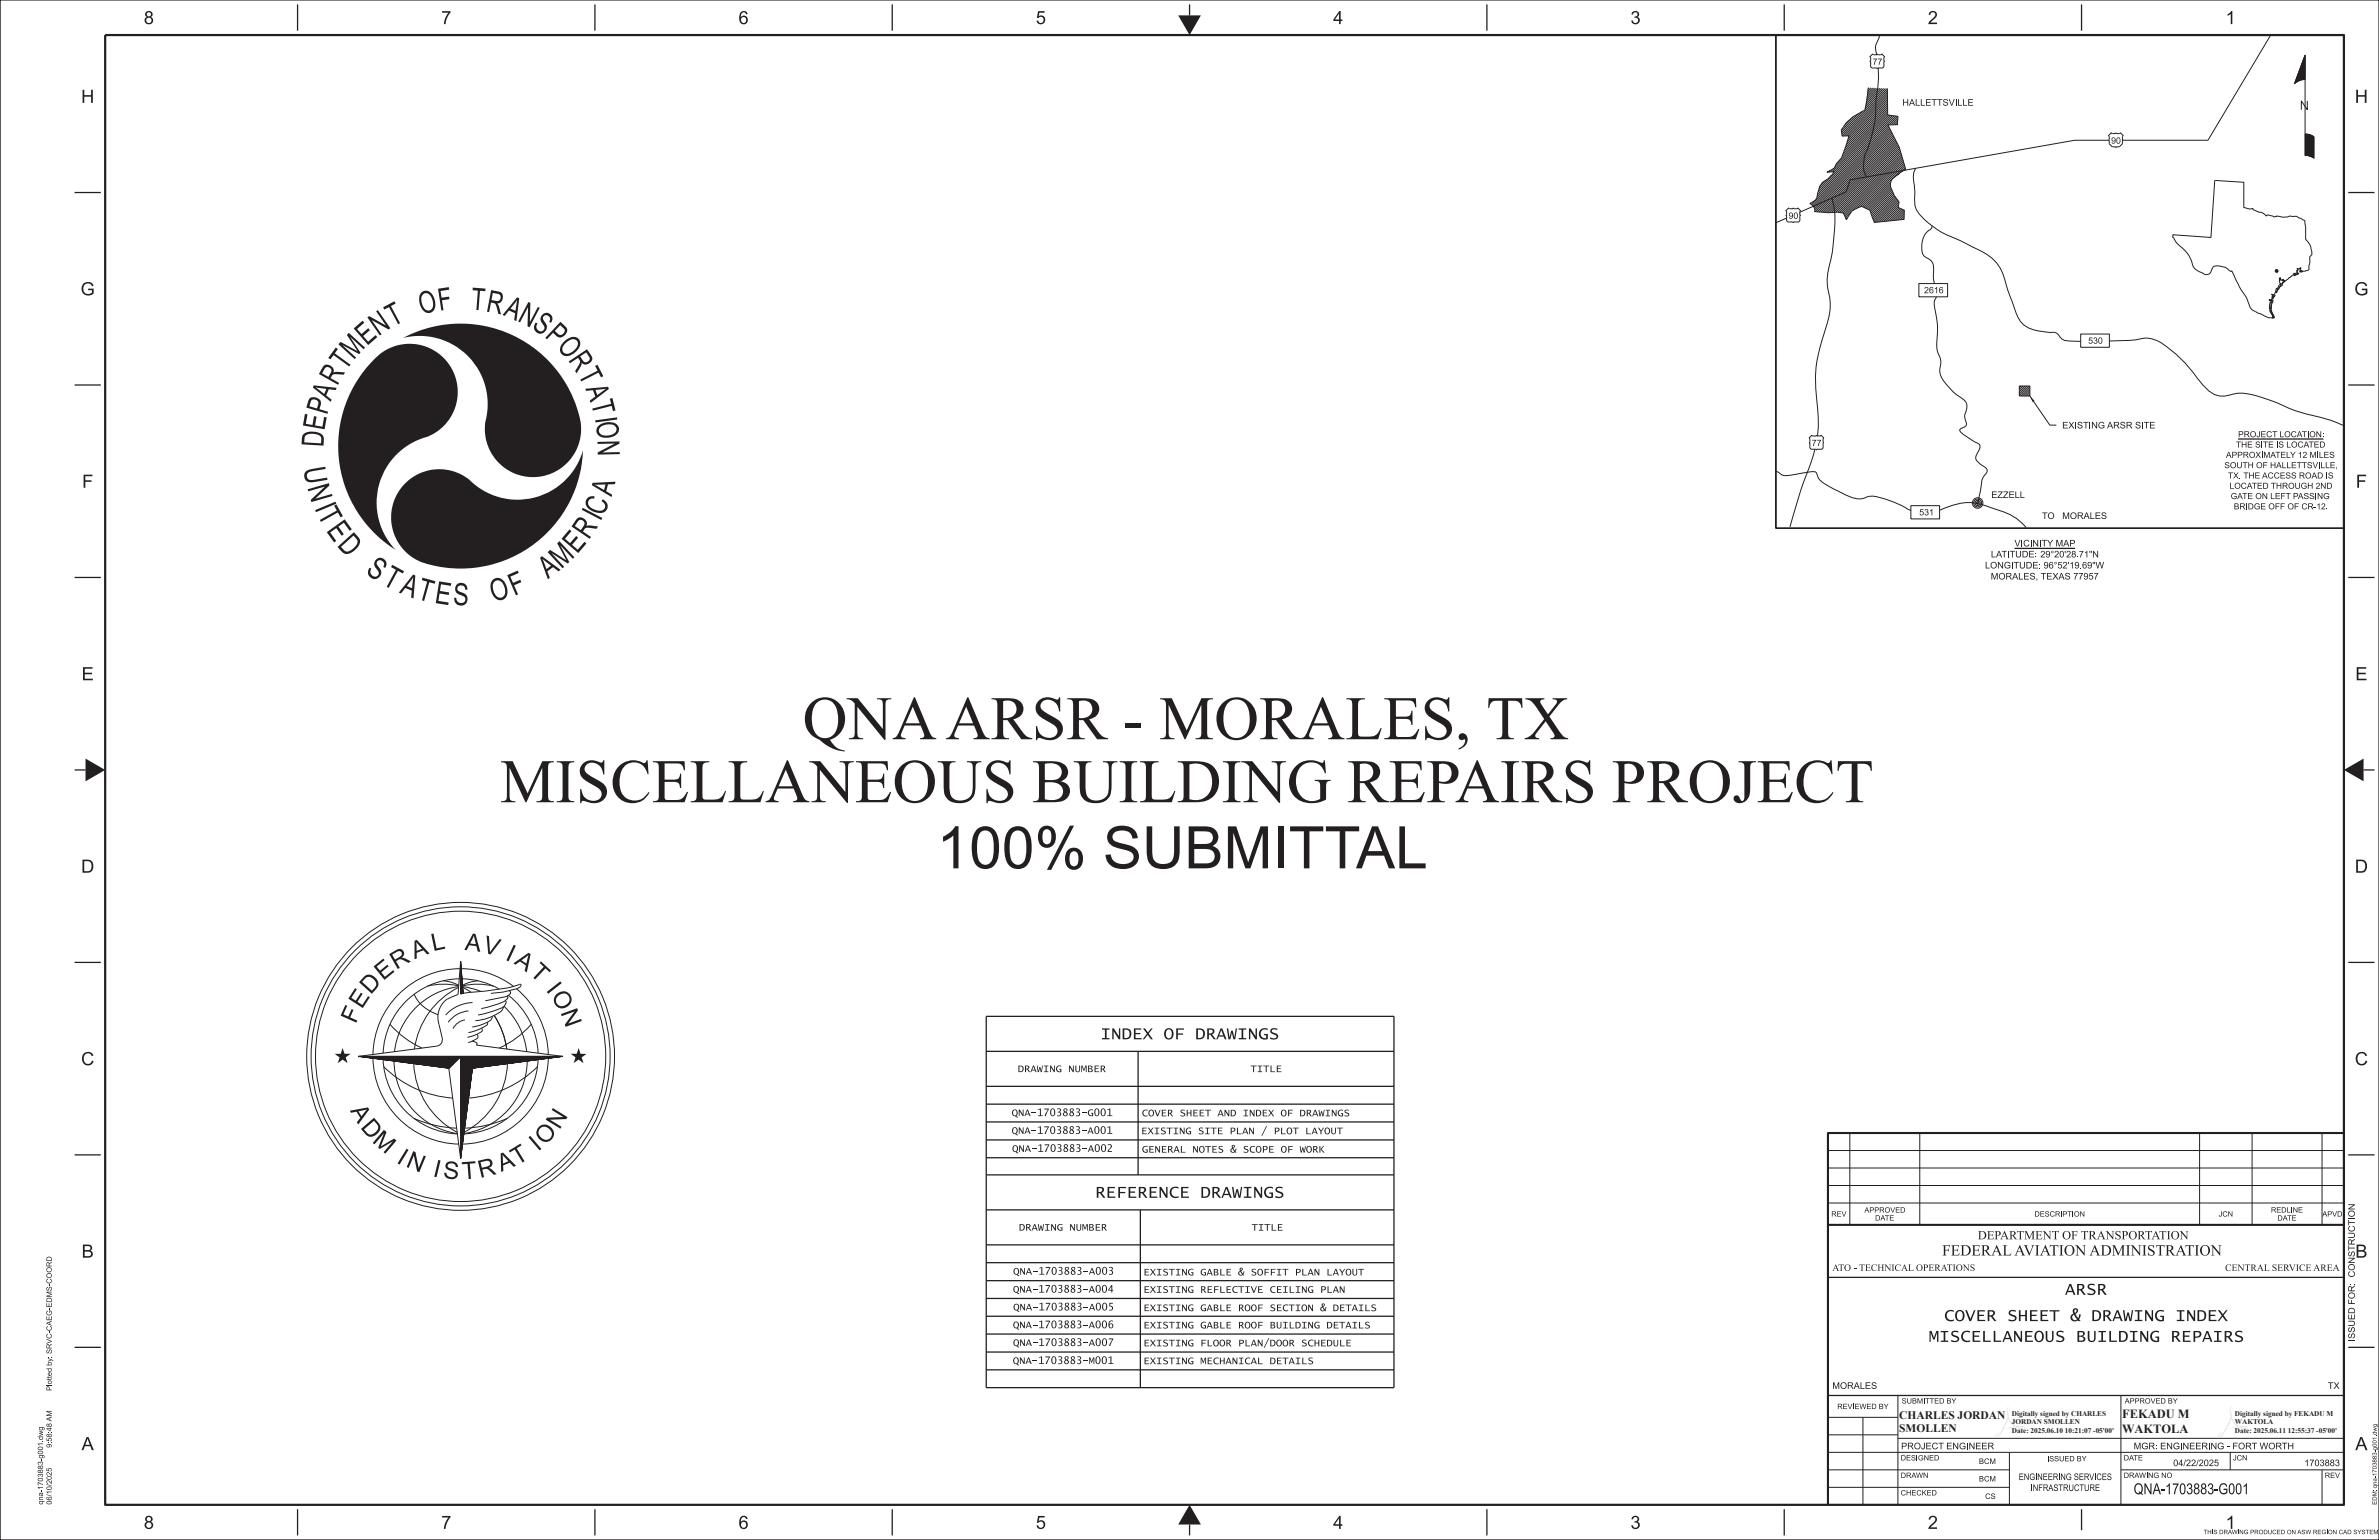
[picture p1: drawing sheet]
<svg xmlns="http://www.w3.org/2000/svg" width="432mm" height="279mm" viewBox="0 0 432 279" stroke-linecap="round" stroke-linejoin="round" font-family="sans-serif">
<defs><g id="words">
<g font-size="2.3" fill="#231f20">
<text x="385.2" y="257.3">FEKADU M</text>
<text x="385.2" y="260">WAKTOLA</text>
</g>
<g font-size="2.1" fill="#231f20">
<text x="344.7" y="257.4">CHARLES JORDAN</text>
<text x="344.7" y="259.9">SMOLLEN</text>
</g>
<g font-size="1.3" fill="#231f20">
<text x="365.2" y="256.8">Digitally signed by CHARLES</text>
<text x="405.7" y="256.8">Digitally signed by FEKADU M</text>
<text x="365.2" y="258.4">JORDAN SMOLLEN</text>
<text x="365.2" y="260">Date: 2025.06.10 10:21:07 -05'00'</text>
<text x="405.7" y="258.4">WAKTOLA</text>
<text x="405.7" y="260">Date: 2025.06.11 12:55:37 -05'00'</text>
</g>
</g></defs>
<path d="M19.1 6.4h406.3v266.6h-406.3z" fill="none" stroke="#231f20" stroke-width=".4"/>
<path d="M0 0h431.8v279.4h-431.8z" fill="none" stroke="#231f20" stroke-width=".18"/>
<g fill="none" stroke="#231f20" stroke-width=".23">
<path d="M215.9 .8v2M13.5 34.9h4.8M13.5 69.9h4.8M13.5 104.8h4.8M13.5 139.7h2M429 139.7h2M13.5 174.6h4.8M13.5 209.5h4.8M13.5 244.4h4.8M54 273.8v4.8M108 273.8v4.8M161.9 273.8v4.8"/>
<path d="M215.9 276.6v2M269.9 273.8v4.8M323.8 273.8v4.8M377.8 273.8v3.8"/>
</g>
<g fill="#231f20">
<path d="M15.5 137.6l3.6 2.1-3.6 2.1z"/>
<path d="M215.9 273l2.1 3.6h-4.1z"/>
<path d="M213.9 2.8h4.1l-2.1 3.6z"/>
<path d="M425.4 139.7l3.6-2.1v4.2z"/>
</g>
<g fill="none" stroke="#231f20" stroke-width=".18">
<path d="M322.3 6.3h103.1v89.5h-103.1M339.1 15.9l-.3 2.3-.3 1.7-2.1 1.3-1.2 1-1 1.4 .2 1.1 1.2-.1-1.3 4-1 1.1-.4 .8-1.3 .7 1.3-.1a6.3 6.3 0 0 1-2.1 2l-.5 .8-.5 2-.3 .4-1 .6 .6 .4 .3 .7v.4l2.5 .2 1.6-.1 1.1 .1 .5 1.3 1-1.6 1.8-.9 1.5 .7 .8 2.3 5.4-.6v-1.7l-1.1-.5 .2-1-.9-1.1-.7-1.6v-.7l.3-.7 1.5-1.2 1-.6-1.2-3.9-2-4.1 1.7-.1 .1-1.5-1.9-.2v-4.8M339.2 15.9l-.1 .2M339.4 10.3l.5-.5 .2 .1h.5l.1-.1 .2 .1h.5l.1-.1 .6 .5-.2 .2v.5l.2 .1-.2 .2 .1 .6-.2 .3-.3 .2-.6-.1-.2 .2-.1-.2-.7 .1-.3-.2-.1-.3v-.6l-.1-.2 .1-.1v-.5l-.1-.2M339.6 15.9l-.6 .6M339.9 16l-.9 .9M340.2 16l-1.3 1.3M340.6 16l-1.8 1.7M340.9 16l-2.1 2.1M340.9 12.3v.1a22.5 22.5 0 0 1-.4 5.8 22.7 22.7 0 0 1-2 9.8 5.1 5.1 0 0 0 .3 4.1M341.2 6.3l-.4 1.2a2.64 2.64 0 0 0-.2 2.4M341.2 16l-2.5 2.5"/>
<path d="M341.6 16l-3 2.9M341.9 16l-3.3 3.3M342.2 16.1l-3.7 3.7M342.5 16.1l-8.2 8.2M342.6 16.4l-8.3 8.2M342.6 16.7l-8 8M342.6 17.1l-7.6 7.6M342.6 17.4l-7.3 7.2M342.6 17.8l-7 7M342.6 18.1l-7.2 7.2M342.6 18.4l-7.4 7.4M342.6 18.8l-7.5 7.5"/>
<path d="M342.6 19.1l-7.7 7.7M342.6 19.5l-7.9 7.9M342.6 19.8l-8.1 8.1M412.2 6.3l-11.4 19.1h-15.4M416.5 15.2l1.9-5.2v18.2M416.5 15.2h.1M416.5 15.1v.1M416.5 14.9v.2M416.6 14.8v.3M416.7 14.6l-.1 .5M416.7 14.5v.5M416.7 14.4v.6"/>
<path d="M416.8 14.3v.6M416.8 14.2v.7M416.9 14.1v.8M416.9 14v.8M416.9 13.8v1M417 13.6v1.2M417.1 13.5v1.3M417.1 13.4v1.3M417.2 13.3v1.4M417.2 13.2v1.5M417.2 13.1v1.6M417.3 13v1.7"/>
<path d="M417.3 12.9v1.7M417.4 12.7v1.9M417.4 12.6v2M417.5 12.4l-.1 2.2M417.5 12.3v2.3M417.6 12.2v2.4M417.6 12.1v2.5M417.6 12v2.5M417.7 11.9v2.6M417.7 11.8v2.7M417.8 11.7v2.8M417.8 11.4v3.1"/>
<path d="M417.9 11.3v3.2M417.9 11.2v3.3M418 11.1v3.4M418 11v3.5M418 10.9v3.6M418.1 10.8v3.7M418.1 10.7v3.7M418.2 10.4v4M418.3 10.3v4.1M418.3 10.2v4.2M418.3 10.1v4.3M418.4 14.4l-.9 .2-1 .6"/>
<path d="M324.3 39.6l-2 .8M324.3 38.9v-.5l-.2-.1 .6-.6 .1 .2h.5l.2-.2 .1 .2h.5l.2-.2 .5 .6-.1 .1v.5l.1 .2-.1 .1v.7l-.3 .4h-.8l-.1 .1-.2-.1h-.8l-.2-.3v-.8l-.2-.1 .2-.2M328.7 36.8l-.1 .2M331.5 32.6l-1.2 1.3M332.1 30.9l-.2 .3M332.5 35.9a20.7 20.7 0 0 1 .2 8.6l-.3 2.3a11.4 11.4 0 0 0-.3 7.2 11.1 11.1 0 0 1-.9 6 25.9 25.9 0 0 0-1.3 13.9l.1 3.5-.1 1.7M335.4 39.4l-.3 .4M336 38.5l-1 1M336.5 21.1l-1.8 1.8M337.3 20.6l-3.1 3.1M338.1 20.2l-3.8 3.8M342.6 20.1l-8.2 8.3"/>
<path d="M342.6 20.5l-9.4 9.4M342.6 20.8l-10.3 10.4M342.7 22.8l-12.9 12.9M342.8 23l-14 14.1M342.9 20.9l-10.3 10.3M343 23.2l-14 14M343.1 23.5l-14 13.9M343.1 33.8l-4.1 4.1M343.1 33.4l-4.4 4.4M343.2 33l-4.7 4.7M343.2 23.7l-13.9 13.9M343.2 20.9l-10.5 10.5"/>
<path d="M343.2 34l-4 4M343.3 23.9l-13.9 14M343.3 34.3l-3.9 3.9M343.4 24.2l-14 14M343.4 34.5l-3.9 3.9M343.5 21l-13.3 13.3M343.5 34.7l-3.9 4M343.5 24.4l-14 14M343.6 35l-3.9 3.9M343.7 24.6l-13.9 13.8M343.8 35.2l-4 4M343.8 24.8l-13.6 13.7"/>
<path d="M343.8 21l-13.8 13.8M343.9 35.4l-4 4M343.9 25.1l-13.4 13.4M344 35.6l-4 4.1M344 25.3l-13.2 13.2M344.1 21.1l-14.2 14.1M344.1 25.5l-13 13M344.1 35.8l-4 4.1M344.2 25.8l-12.8 12.8M344.3 36.1l-4.2 4.1M344.4 26l-12.6 12.6M344.4 22.5l-.1 .1"/>
<path d="M344.4 21.1l-1.6 1.6M344.4 22.1l-.5 .5M344.4 36.3l-4.1 4M344.4 21.8l-.8 .8M344.5 21.4l-1.3 1.3M344.5 26.2l-12.4 12.4M344.6 37.5l-2.7 2.7M344.6 36.5l-3.9 3.8M344.6 26.4l-12.1 12.2M344.6 37.1l-3.1 3.1M344.7 36.7l-3.6 3.6M344.7 37.7l-2.4 2.4"/>
<path d="M344.7 26.7l-11.9 11.8M344.8 26.9l-11.6 11.6M344.9 27.2l-11.3 11.3M344.9 37.8l-2.3 2.3M344.9 27.5l-11 11M345 27.7l-10.8 10.9M345.1 28l-10.6 10.6M345.2 37.9l-2.2 2.2M345.2 28.3l-10.6 10.5M345.3 28.5l-10.6 10.5M345.3 28.8l-10.5 10.5M345.4 38l-2 2"/>
<path d="M345.4 29.1l-9.2 9.1M345.5 29.3l-8.6 8.6M345.6 29.6l-8 8M345.6 39.6l-.3 .2M345.6 39.2l-.6 .7M345.6 38.9l-1 1M345.6 38.5l-1.4 1.4M345.6 29.9l-7.6 7.6M345.6 38.1l-1.8 1.9M345.7 30.1l-7.5 7.5M345.8 30.4l-1.4 1.4M345.9 30.7l-.3 .2"/>
<path d="M347.7 30.5a4.8 4.8 0 0 0-.2 3.6v1.6a4 4 0 0 0 1.5 3.9 17.5 17.5 0 0 0 6.9 4.1l2 1a10.1 10.1 0 0 1 5.2 4l.4 .9 .9 3.1 1.2 3.1a5 5 0 0 0 4.5 4.3l2.2 .2a1.38 1.38 0 0 1 1.6 .9l.3 .3a6.9 6.9 0 0 0 3.5 .4M382.7 25.4h-6.1l-40.8 7.2-.7 2.2-8.4 3.7M385.4 25.4l-.2 .2v.5l-.5 .5M385.4 25.4l-.2-.1v-.5l.2-.2-.6-.5-.1 .1h-.5l-.2-.1-.1 .1h-.5l-.2-.1-.5 .5 .1 .2v.5l-.1 .1 .1 .2v.5l.6 .5h.5l.1 .2 .2-.2h.5M402.1 32.7h-.1l-.7 10.4-6.9-.5v.5M402.1 32.7l5.2 .4v4.6l1.1 .2 .5-.1v.2l1.1 .5h.5l.8 .7 .3-.2 1.2 .4 .4-.2 .6 .1a2.75 2.75 0 0 0 1.9-.1h1.1l.6 .4h.4M417.7 39.7l.6 .4 .2 1.1v2.2l.2 .2a3.4 3.4 0 0 1 .9 2.6l-.4 .4-.1 2.4-1.7 .4 .4-.3-.4-.1 .2-.4-.3 .1h-.3l.1 .4h-.3l.3 .3-.6 .3-.1-.1-.2 .2M418.4 24.3l1 .2 .6 .3M418.4 24.3v3.9M418.5 24.3v4M418.6 24.3v4M418.7 24.3v4"/>
<path d="M418.8 24.3v4M418.9 24.3v4M418.9 24.3l.1 4M419 24.4v3.9M419.1 24.4v3.9M419.1 24.4v4M419.2 24.4v4M419.3 24.4v4M419.3 24.5v3.9M419.3 24.5l.1 3.9M419.4 24.5v3.9M419.5 24.5v4"/>
<path d="M419.6 24.6v3.9M419.6 24.6v4M419.7 24.6v4M419.8 24.7v3.9M419.8 24.7v4M419.9 24.7v4M420 24.8v3.9M420 24.8v4M348.3 51.4h5.2v2.5h-5.2zM350.7 41l-.1 .4a3.7 3.7 0 0 0-1.7 2.6 3.3 3.3 0 0 0 .3 2.5l.4 .2a2.21 2.21 0 0 1 1.3 2.8l.2 1.9M351.5 53.9l-.1 .2a2.05 2.05 0 0 0-.2 2.1l.2 .9a17.8 17.8 0 0 1 .1 5.5 4.5 4.5 0 0 0 .7 2.4 4.7 4.7 0 0 1-.1 2.4 6.4 6.4 0 0 0 2.2 3.4l1 1a3.6 3.6 0 0 1 1.6 1.4l.1 .6-.2 .9a1.86 1.86 0 0 0 .1 2v.3l-.1 .3-1 .5-.1 .3a6.4 6.4 0 0 0 2.4 1.9l.7 .3a.73 .73 0 0 1 .6 1l-.2 .4a1.66 1.66 0 0 0-.4 1.8l1.1 1a.88 .88 0 0 1 .6 1.4 3.3 3.3 0 0 0-1 2.7l-.5 2.5-.2 .2M394.3 43l.3 .3a9.9 9.9 0 0 0 2.2 2.4l.5 .7 .5 1.1a2.86 2.86 0 0 0 2.1 2.1 .97 .97 0 0 0 1 .1 .97 .97 0 0 0 .6-.8 1.04 1.04 0 0 1 1.5-.6 2.92 2.92 0 0 1 1.9 .9h.2l1.7 3.4a6.3 6.3 0 0 1 1.5 2.9 1.64 1.64 0 0 0 1.1 1.1l1.3 .5a1.96 1.96 0 0 0 1.4 .5h.7h-.3l.1-.2-.6-.9-.1-1 .1-.5 .2-.3v-.2h-.3v-.1l.4 .1 .1-.8 .2 .1-.1 .4 .4-.7a.24 .24 0 0 1-.2 .2 .24 .24 0 0 1-.2 0l-.2-.3h.1a.29 .29 0 0 0 .3 .1 .29 .29 0 0 0 .2-.3l.2-.8 .4-.2 .2-.5"/>
<path d="M412.1 56.2l.1-1.2 .4-.6-.3 .8v1M412.1 56.1l.2 .7 .4 .7-.4-.9v-.4M414.1 51.6l-.7 .9-.3 .6 .7-1 .5-.3-.1-.2h-.1M416.2 49.9l-2 1.6 .5-.6-.3 .1 .1-.3-.6 .1 .1-.3-.2-.1h-.1v.3a.54 .54 0 0 0 .4 .8l-.4 .2M417.2 49.5v.2l-.9 .3 .8-.4M328.9 78.9l.1 .2h.5l.2-.2 .2 .2h.4l.2-.2 .6 .6-.2 .2v.4l.2 .2-.2 .2v.6l-.1 .3-.3 .1h-.6l-.2 .2-.2-.2h-.6l-.3-.1-.1-.3v-.6l-.2-.2 .2-.2v-.4l-.2-.2zM366.5 70h1.9v1.8h-1.9zM366.8 70l-.3 .4M367.2 70l-.7 .7M367.5 70l-1 1M367.9 70l-1.4 1.4M368.2 70l-1.7 1.7"/>
<path d="M368.4 71.6l-.3 .2M368.4 71.2l-.6 .6M368.4 70.9l-.9 .9M368.4 70.5l-1.3 1.3M368.4 70.2l-1.6 1.6M377.7 60.6h5.2v2.4h-5.2zM382.9 61.9l2.4-.1a13.3 13.3 0 0 0 3.8-.4 6.4 6.4 0 0 1 4.6 1.9 24.1 24.1 0 0 1 5.1 5.3l1.1 1.3a4.3 4.3 0 0 0 5.4 1.6 10.7 10.7 0 0 1 6 .9l1.9 .7a31.3 31.3 0 0 0 8.7 2.8l3.4 1.2M322.3 85.5l.7 .3a1.54 1.54 0 0 0 1.5 .5l4.4-.7h.6l.2 .2 .2 .4a2.64 2.64 0 0 0 1.5 1.7l2.8 1.5a6.9 6.9 0 0 0 3.9 1.1 4.5 4.5 0 0 1 4 0 24.2 24.2 0 0 1 4.7 2.1M329.4 81.5l-.2 1a114.7 114.7 0 0 0-4.3 13.1M346.8 91.7h5.2v2.4h-5.2zM352 92.6a10.4 10.4 0 0 1 9.2-.6 13.2 13.2 0 0 1 5.9 3l.6 .7M331.8 215.1h93.6"/>
<path d="M331.8 218.3h93.6M331.8 211.9h93.6M331.8 208.7h93.6M335.7 205.6v16.6M348.4 205.6v16.6M399.2 205.6v16.6M408.8 205.6v16.6M421.5 205.6v16.6M331.8 257.1h12.7M338.1 257.1v15.9M344.5 253.2v19.8M385 253.2v19.8"/>
<path d="M331.8 260.3h12.7M331.8 266.7h32.9M331.8 269.8h32.9M331.8 263.5h93.6M344.5 261h80.9M364.7 263.5v9.5M385 266.7h40.4M404.8 263.5v3.2M421.5 266.7v6.3"/>
<circle cx="413.2" cy="49.2" r=".06"/>
<circle cx="413.2" cy="49.2" r=".25"/>
<circle cx="413.2" cy="49.2" r=".19"/>
<circle cx="413.2" cy="49.2" r=".13"/>
<circle cx="359" cy="91.3" r=".47"/>
<circle cx="359" cy="91.3" r=".71"/>
<circle cx="359" cy="91.3" r=".24"/>
<circle cx="359" cy="91.3" r=".95"/>
</g>
<path d="M425.4 205.6h-93.6v67.4M331.8 222.2h93.6" fill="none" stroke="#231f20" stroke-width=".38"/>
<g fill="none" stroke="#231f20" stroke-width=".23">
<path d="M54 .8v4.8M108 .8v4.8M161.9 .8v4.8M269.9 .8v4.8M323.8 .8v4.8M377.8 .8v4.8M426.2 34.9h4.8M426.2 69.9h4.8M426.2 104.8h4.8M426.2 174.6h4.8M426.2 209.5h4.8M331.8 231.8h93.6"/>
<path d="M331.8 253.2h93.6M426.2 244.4h4.8"/>
</g>
<g fill="#231f20">
<path d="M394.7 264.9a.65 .65 0 0 0-.2 .6 .65 .65 0 0 0 .5 .5 .63 .63 0 0 0 .3-.7 .63 .63 0 0 0-.5-.5zM394.7 265l.1-.1a.49 .49 0 0 1 .3 .5 .49 .49 0 0 1-.3 .5l-.1-.2z" fill-rule="evenodd"/>
<path d="M395.9 264.8l-.5 .9h.5v.3h.2v-.3h.1v-.1h-.1v-.8zM395.9 265v.6h-.4z" fill-rule="evenodd"/>
<path d="M396.6 264.8h.2l-.4 1.2h-.1z" fill-rule="evenodd"/>
<path d="M397 264.9a.41 .41 0 0 1 .6 .2 .41 .41 0 0 1-.4 .5l-.2 .3h.6v.1h-.8l.1-.3a.62 .62 0 0 0 .5-.7l-.3-.1-.1 .3-.2-.1z" fill-rule="evenodd"/>
<path d="M397.9 264.9a.41 .41 0 0 1 .6 .2 .41 .41 0 0 1-.3 .5l-.3 .3h.6v.1h-.8l.1-.3a.62 .62 0 0 0 .5-.7l-.3-.1-.1 .3-.1-.1z" fill-rule="evenodd"/>
<path d="M399 264.8h.1l-.4 1.2h-.1z" fill-rule="evenodd"/>
<path d="M399.3 264.9a.41 .41 0 0 1 .6 .2 .41 .41 0 0 1-.3 .5l-.3 .3h.6v.1h-.8l.1-.3a.62 .62 0 0 0 .5-.7l-.3-.1-.1 .3-.2-.1z" fill-rule="evenodd"/>
<path d="M400.2 264.9a.65 .65 0 0 0-.2 .6 .65 .65 0 0 0 .6 .5 .63 .63 0 0 0 .3-.7 .63 .63 0 0 0-.6-.5zM400.3 265l.1-.1a.49 .49 0 0 1 .3 .5 .49 .49 0 0 1-.3 .5l-.2-.2z" fill-rule="evenodd"/>
<path d="M401.1 264.9a.41 .41 0 0 1 .6 .2 .41 .41 0 0 1-.3 .5l-.2 .3h.6v.1h-.8l.1-.3a.62 .62 0 0 0 .4-.7l-.2-.1-.2 .3-.1-.1z" fill-rule="evenodd"/>
<path d="M402.1 264.8h.5v.2h-.4l-.1 .3a.39 .39 0 0 1 .6 .2 .39 .39 0 0 1-.3 .5 .39 .39 0 0 1-.5-.3h.2a.25 .25 0 0 0 .3 .1 .25 .25 0 0 0 .1-.4 .25 .25 0 0 0-.4 0h-.2z" fill-rule="evenodd"/>
<path d="M387.4 261.8h.2l.4 1 .3-1h.2v1.1h-.1v-.9l-.4 .9h-.1l-.4-1v1h-.1z" fill-rule="evenodd"/>
<path d="M388.9 261.9a.55 .55 0 0 1 .9 .2h-.1a.47 .47 0 0 0-.7 0 .47 .47 0 0 0 0 .7 .47 .47 0 0 0 .7-.1v-.2h-.4v-.2h.5v.5a.64 .64 0 0 1-.9 0 .64 .64 0 0 1 0-.9z" fill-rule="evenodd"/>
<path d="M390.1 261.8v1.1h.1v-.5l.4 .1 .3 .4h.2l-.4-.5a.33 .33 0 0 0 .3-.4 .33 .33 0 0 0-.4-.2zM390.2 261.9h.4a.21 .21 0 0 1 .3 .2 .21 .21 0 0 1-.3 .2h-.4z" fill-rule="evenodd"/>
<path d="M392.2 261.8h.9v.1h-.7v.4h.6v.1h-.6v.4h.7v.1h-.9z" fill-rule="evenodd"/>
<path d="M393.3 261.8h.2l.6 .9v-.9h.1v1.1h-.1l-.6-.9v.9h-.2z" fill-rule="evenodd"/>
<path d="M394.6 261.9a.55 .55 0 0 1 1 .2h-.2a.47 .47 0 0 0-.7 0 .47 .47 0 0 0 0 .7 .47 .47 0 0 0 .7-.1v-.2h-.3v-.2h.5v.5a.64 .64 0 0 1-.9 0 .64 .64 0 0 1-.1-.9z" fill-rule="evenodd"/>
<path d="M396.3 261.8h.1l.7 .9v-.9h.1v1.1h-.2l-.6-.9v.9h-.1z" fill-rule="evenodd"/>
<path d="M397.5 261.8h.8v.1h-.7v.4h.7v.1h-.7v.4h.8v.1h-.9z" fill-rule="evenodd"/>
<path d="M398.6 261.8h.8v.1h-.7v.4h.7v.1h-.7v.4h.8v.1h-.9z" fill-rule="evenodd"/>
<path d="M399.7 261.8v1.1h.1v-.5l.4 .1 .3 .4h.2l-.4-.5a.33 .33 0 0 0 .3-.4 .33 .33 0 0 0-.4-.2zM399.8 261.9h.5a.2 .2 0 0 1 .2 .3 .2 .2 0 0 1-.3 .1h-.4z" fill-rule="evenodd"/>
<path d="M401.4 261.8h.1l.6 .9v-.9h.2v1.1h-.2l-.6-.9v.9h-.1z" fill-rule="evenodd"/>
<path d="M402.7 261.9a.55 .55 0 0 1 .9 .2h-.1a.47 .47 0 0 0-.7 0 .47 .47 0 0 0 0 .7 .47 .47 0 0 0 .7-.1v-.2h-.4v-.2h.5v.5a.64 .64 0 0 1-.9 0 .64 .64 0 0 1 0-.9z" fill-rule="evenodd"/>
<path d="M405.3 261.8h.8v.1h-.6v.4h.6v.1h-.6v.5h-.2z" fill-rule="evenodd"/>
<path d="M406.3 262.3a.6 .6 0 0 0 1.2 0 .6 .6 0 0 0-1.2 0zM406.5 262.3a.45 .45 0 0 1 .8 0 .45 .45 0 0 1-.8 0z" fill-rule="evenodd"/>
<path d="M407.6 261.8v1.1h.2v-.5l.3 .1 .4 .4h.2l-.4-.5a.33 .33 0 0 0 .3-.4 .33 .33 0 0 0-.4-.2zM407.8 261.9h.5a.2 .2 0 0 1 .1 .3 .2 .2 0 0 1-.3 .1h-.3z" fill-rule="evenodd"/>
<path d="M408.7 261.8h1v.1h-.4v1h-.2v-1h-.4z" fill-rule="evenodd"/>
<path d="M410.1 261.8h.2l.2 1 .3-1h.2l.3 1 .2-1h.2l-.3 1.1h-.2l-.3-1-.3 1h-.1z" fill-rule="evenodd"/>
<path d="M411.8 262.3a.6 .6 0 0 0 1.2 0 .6 .6 0 0 0-1.2 0zM411.9 262.3a.45 .45 0 0 1 .9 0 .45 .45 0 0 1-.9 0z" fill-rule="evenodd"/>
<path d="M413.1 261.8v1.1h.2v-.5l.3 .1 .4 .4h.2l-.5-.5a.33 .33 0 0 0 .4-.4 .33 .33 0 0 0-.5-.2zM413.3 261.9h.5a.2 .2 0 0 1 .1 .3 .2 .2 0 0 1-.3 .1h-.3z" fill-rule="evenodd"/>
<path d="M414.2 261.8h.9v.1h-.3v1h-.2v-1h-.4z" fill-rule="evenodd"/>
<path d="M415.3 261.8h.2v.4h.6v-.4h.1v1.1h-.1v-.5h-.6v.5h-.2z" fill-rule="evenodd"/>
<path d="M360.5 271.1l.5-.1 .2 .2-.1 .1a.32 .32 0 0 0-.5-.1 .32 .32 0 0 0 0 .5 .32 .32 0 0 0 .5-.1h.2a.49 .49 0 0 1-.8 .3 .49 .49 0 0 1 0-.8z" fill-rule="evenodd"/>
<path d="M361.5 271a.4 .4 0 0 1 .6 .2l-.1 .1a.22 .22 0 0 0-.2-.3 .22 .22 0 0 0-.2 .3 .38 .38 0 0 1 .5 .3 .38 .38 0 0 1-.2 .4 .38 .38 0 0 1-.5-.2v-.2h.1a.24 .24 0 0 0 .3 .3 .24 .24 0 0 0 .1-.4h-.1a.32 .32 0 0 1-.3-.1 .32 .32 0 0 1 0-.4z" fill-rule="evenodd"/>
<path d="M332.7 250.8h.2l.4 1 .3-1h.2v1.2h-.1v-1l-.4 1h-.1l-.4-1v1h-.1z" fill-rule="evenodd"/>
<path d="M334 251.4a.6 .6 0 0 0 1.2 0 .6 .6 0 0 0-1.2 0zM334.2 251.4a.45 .45 0 0 1 .9 0 .45 .45 0 0 1-.9 0z" fill-rule="evenodd"/>
<path d="M335.4 250.8v1.2h.1v-.5h.4l.3 .5h.2l-.4-.6a.33 .33 0 0 0 .3-.3 .33 .33 0 0 0-.4-.3zM335.5 250.9h.5a.2 .2 0 0 1 .2 .3 .2 .2 0 0 1-.3 .1h-.4z" fill-rule="evenodd"/>
<path d="M336.9 250.8l-.4 1.2h.1l.2-.4h.4l.2 .4h.2l-.5-1.2zM337 250.9l.2 .6h-.4z" fill-rule="evenodd"/>
<path d="M337.7 250.8h.1v1h.6v.2h-.7z" fill-rule="evenodd"/>
<path d="M338.6 250.8h.9v.1h-.7v.4h.6v.1h-.6v.4h.7v.2h-.9z" fill-rule="evenodd"/>
<path d="M339.8 250.9a.48 .48 0 0 1 .8 .2h-.2a.26 .26 0 0 0-.3-.2 .26 .26 0 0 0-.2 .3 .61 .61 0 0 1 .7 .5 .5 .5 0 0 1-.5 .3 .5 .5 0 0 1-.4-.4h.1a.29 .29 0 0 0 .3 .3 .29 .29 0 0 0 .3-.4h-.1a.38 .38 0 0 1-.5-.2 .38 .38 0 0 1 0-.4z" fill-rule="evenodd"/>
<path d="M387.6 269.3a1.05 1.05 0 0 0-.2 1.1 1.05 1.05 0 0 0 1 .7l.2-.1 .3 .3 .1-.2-.3-.2a1.13 1.13 0 0 0-.5-1.8zM387.8 269.5a.57 .57 0 0 1 .7-.1 .57 .57 0 0 1 .2 .7l-.2 .6-.3-.1v.1l.2 .2a.6 .6 0 0 1-.7-.2 .6 .6 0 0 1-.1-.6z" fill-rule="evenodd"/>
<path d="M389.2 269.1h.2l.9 1.6v-1.6h.2v2h-.2l-.9-1.6v1.6h-.2z" fill-rule="evenodd"/>
<path d="M391.3 269.1l-.6 2h.2l.2-.6h.7l.2 .6h.2l-.6-2zM391.4 269.3l.3 1h-.5z" fill-rule="evenodd"/>
<path d="M393.7 269.1h.1v2h-.2v-1.5l-.4 .2v-.2z" fill-rule="evenodd"/>
<path d="M394.4 269.1h1l-.5 1.2-.1 .8h-.2l.1-.6 .5-1.1h-.8z" fill-rule="evenodd"/>
<path d="M395.9 269.2a1.6 1.6 0 0 0 .1 1.9 .72 .72 0 0 0 .7-1 .65 .65 0 0 0-.1-.7 .65 .65 0 0 0-.7-.2zM396 269.3h.2a1.17 1.17 0 0 1 0 1.6 1.21 1.21 0 0 1-.2-1.6z" fill-rule="evenodd"/>
<path d="M397.1 269.2a.49 .49 0 0 1 .7 .1 .49 .49 0 0 1-.1 .7 .55 .55 0 0 1 .1 1 .55 .55 0 0 1-.9-.4l.2-.1a.37 .37 0 0 0 .4 .4 .37 .37 0 0 0 .3-.5 .37 .37 0 0 0-.4-.3l-.1-.2a.3 .3 0 0 0 .4-.2 .3 .3 0 0 0-.2-.3 .3 .3 0 0 0-.4 .3l-.2-.1z" fill-rule="evenodd"/>
<path d="M398.4 269.3l-.2 .5 .3 .2a.58 .58 0 0 0-.3 .9 .58 .58 0 0 0 1 0 .58 .58 0 0 0-.3-.9 .48 .48 0 0 0 .2-.7 .48 .48 0 0 0-.7 0zM398.4 269.6a.3 .3 0 0 1 .6 0 .3 .3 0 0 1-.6 0zM398.4 270.6a.37 .37 0 0 1 .7 0 .37 .37 0 0 1-.7 0z" fill-rule="evenodd"/>
<path d="M399.6 269.3l-.1 .5 .3 .2a.58 .58 0 0 0-.3 .9 .58 .58 0 0 0 .9 0 .58 .58 0 0 0-.2-.9 .48 .48 0 0 0 .2-.7 .48 .48 0 0 0-.8 0zM399.7 269.6a.3 .3 0 0 1 .6 0 .3 .3 0 0 1-.6 0zM399.6 270.6a.4 .4 0 0 1 .8 0 .4 .4 0 0 1-.8 0z" fill-rule="evenodd"/>
<path d="M400.9 269.2a.49 .49 0 0 1 .7 .1 .49 .49 0 0 1-.1 .7 .55 .55 0 0 1 .1 1 .55 .55 0 0 1-.9-.4l.2-.1a.37 .37 0 0 0 .4 .4 .37 .37 0 0 0 .3-.5 .37 .37 0 0 0-.4-.3l-.1-.2a.3 .3 0 0 0 .4-.2 .3 .3 0 0 0-.2-.3 .3 .3 0 0 0-.4 .3l-.2-.1z" fill-rule="evenodd"/>
<path d="M403 269.3a.7 .7 0 0 1 .8-.2 .7 .7 0 0 1 .5 .6h-.2a.57 .57 0 0 0-.8-.4 .57 .57 0 0 0-.3 .8 .63 .63 0 0 0 .3 .7 .63 .63 0 0 0 .8-.1v-.4h-.5v-.2h.7v.7a.92 .92 0 0 1-1.2 .1 .92 .92 0 0 1-.3-1.2z" fill-rule="evenodd"/>
<path d="M404.8 269.2a1.6 1.6 0 0 0 .1 1.9 .72 .72 0 0 0 .7-1 .65 .65 0 0 0-.1-.7 .65 .65 0 0 0-.7-.2zM404.9 269.3h.2a1.17 1.17 0 0 1 0 1.6 1.21 1.21 0 0 1-.2-1.6z" fill-rule="evenodd"/>
<path d="M406 269.2a1.6 1.6 0 0 0 .2 1.9 .72 .72 0 0 0 .7-1 .65 .65 0 0 0-.1-.7 .65 .65 0 0 0-.8-.2zM406.2 269.3a.29 .29 0 0 1 .4 .3v1a.28 .28 0 0 1-.4 .3 1.59 1.59 0 0 1 0-1.6z" fill-rule="evenodd"/>
<path d="M407.7 269.1h.1v2h-.2v-1.5l-.4 .2v-.2z" fill-rule="evenodd"/>
<path d="M359.3 267.8v1l.6-.1a.26 .26 0 0 0-.1-.4 .25 .25 0 0 0 .2-.4 .25 .25 0 0 0-.3-.1zM359.4 267.9h.4v.2l-.4 .1zM359.4 268.3l.4 .1 .1 .2-.5 .1z" fill-rule="evenodd"/>
<path d="M360.3 267.9l.5-.1 .2 .3h-.1a.33 .33 0 0 0-.5-.1 .33 .33 0 0 0 0 .5 .33 .33 0 0 0 .5-.1l.2 .1a.49 .49 0 0 1-.8 .2 .49 .49 0 0 1 0-.8z" fill-rule="evenodd"/>
<path d="M361.2 267.8h.2l.3 .8 .3-.8h.2v1h-.2v-.8l-.3 .8h-.1l-.3-.9v.9h-.1z" fill-rule="evenodd"/>
<path d="M359.3 264.6v1l.6-.1a.26 .26 0 0 0-.1-.4 .25 .25 0 0 0 .2-.3 .25 .25 0 0 0-.3-.2zM359.4 264.7h.4v.2l-.4 .1zM359.4 265.2h.4l.1 .2-.5 .1z" fill-rule="evenodd"/>
<path d="M360.3 264.7l.5-.1 .2 .3h-.1a.33 .33 0 0 0-.5 0 .33 .33 0 0 0 0 .5 .33 .33 0 0 0 .5-.1h.2a.49 .49 0 0 1-.8 .2 .49 .49 0 0 1 0-.8z" fill-rule="evenodd"/>
<path d="M361.2 264.6h.2l.3 .9 .3-.9h.2v1h-.2v-.8l-.3 .8h-.1l-.3-.8v.8h-.1z" fill-rule="evenodd"/>
<path d="M375.6 232.9l-.8 2h.3l.2-.5h.9l.2 .5h.3l-.8-2zM375.7 233.3l.4 .9h-.7z" fill-rule="evenodd"/>
<path d="M377 232.9v2h.3v-.8h.3l.6 .8h.4l-.7-.9a.57 .57 0 0 0 .4-.7 .57 .57 0 0 0-.7-.4zM377.3 233.2l.7 .1a.48 .48 0 0 1-.2 .5 .48 .48 0 0 1-.5 .1z" fill-rule="evenodd"/>
<path d="M379.1 233l.5-.1 .6 .1v.3l-.4-.2a.42 .42 0 0 0-.6 .3l.1 .2 .4 .2a.61 .61 0 0 1 .6 .7 .61 .61 0 0 1-.7 .5l-.7-.1v-.3l.9 .1 .2-.1v-.4a1.35 1.35 0 0 1-1.1-.7z" fill-rule="evenodd"/>
<path d="M380.8 232.9v2h.3v-.8h.3l.6 .8h.4l-.7-.9a.57 .57 0 0 0 .4-.7 .57 .57 0 0 0-.7-.4zM381.1 233.2l.7 .1a.48 .48 0 0 1-.2 .5 .48 .48 0 0 1-.5 .1z" fill-rule="evenodd"/>
<path d="M353.3 237.9l.5-.2h.4h.4v.3a.82 .82 0 0 0-1.3 .7 .82 .82 0 0 0 1.3 .7v.2a1.08 1.08 0 0 1-1.4-.2 1.08 1.08 0 0 1 .1-1.5z" fill-rule="evenodd"/>
<path d="M355.1 237.9a1.01 1.01 0 0 0-.2 1.3 1.01 1.01 0 0 0 1.3 .4 1.02 1.02 0 0 0 .4-1.3 1.02 1.02 0 0 0-1.3-.5zM355.4 238a.58 .58 0 0 1 .7 0 .58 .58 0 0 1 .1 .7 .58 .58 0 0 1-.5 .8 .58 .58 0 0 1-.5-.8z" fill-rule="evenodd"/>
<path d="M356.7 237.7h.3l.6 1.6 .7-1.6h.3l-.8 2h-.3z" fill-rule="evenodd"/>
<path d="M358.9 237.7h1.4v.2h-1.1v.6h.9v.3h-.9v.7h1.1v.2h-1.4z" fill-rule="evenodd"/>
<path d="M360.8 237.7v2h.3v-.8h.3l.6 .8h.3l-.6-.9a.57 .57 0 0 0 .4-.7 .57 .57 0 0 0-.8-.4zM361.1 237.9l.6 .2a.48 .48 0 0 1-.1 .5 .48 .48 0 0 1-.5 0z" fill-rule="evenodd"/>
<path d="M364.8 237.8l.5-.1h.6v.3l-.4-.1a.42 .42 0 0 0-.6 .3v.1l.5 .3a.61 .61 0 0 1 .6 .7 .61 .61 0 0 1-.8 .4l-.6-.1v-.3l.8 .2 .3-.2-.1-.3a1.33 1.33 0 0 1-1-.8z" fill-rule="evenodd"/>
<path d="M366.4 237.7h.3v.9h.9v-.9h.3v2h-.3v-.9h-.9v.9h-.3z" fill-rule="evenodd"/>
<path d="M368.5 237.7h1.3v.2h-1v.6h.8v.3h-.8v.7h1.1v.2h-1.4z" fill-rule="evenodd"/>
<path d="M370.4 237.7h1.3v.2h-1v.6h.8v.3h-.8v.7h1.1v.2h-1.4z" fill-rule="evenodd"/>
<path d="M372 237.7h1.8v.2h-.8v1.8h-.3v-1.8h-.7z" fill-rule="evenodd"/>
<path d="M376.3 237.5l-.1 .3 .1 .5a.76 .76 0 0 0-.4 1.2 .76 .76 0 0 0 1.2 .1l.1 .1h.5l-.3-.4 .3-.8h-.3l-.2 .7-.5-.8a.61 .61 0 0 0 .3-.9l-.3-.2zM376.3 238.6l.1-.1 .6 .9a.52 .52 0 0 1-.7 0 .52 .52 0 0 1 0-.8zM376.6 237.6h.2l.1 .2-.3 .4z" fill-rule="evenodd"/>
<path d="M379.8 237.7v2a1.16 1.16 0 0 0 1.5-.8l.1-.2a.86 .86 0 0 0-1-1zM380.1 237.9a.78 .78 0 0 1 .9 .8 .78 .78 0 0 1-.9 .8z" fill-rule="evenodd"/>
<path d="M381.8 237.7v2h.3v-.8h.2l.7 .8h.3l-.6-.9a.57 .57 0 0 0 .4-.7 .57 .57 0 0 0-.8-.4zM382.1 237.9l.6 .2a.48 .48 0 0 1-.1 .5 .48 .48 0 0 1-.5 0z" fill-rule="evenodd"/>
<path d="M384.2 237.7l-.8 2h.3l.2-.5h.9l.2 .5h.3l-.8-2zM384.3 238l.4 1h-.8z" fill-rule="evenodd"/>
<path d="M385.3 237.7h.3l.2 1.7 .3-1.3h.3l.3 1.2 .2-1.6h.3l-.4 2h-.3l-.3-1.2-.2 1.2h-.4z" fill-rule="evenodd"/>
<path d="M387.5 237.7h1.3v.2h-.5v1.6h.5v.2h-1.3v-.2h.5v-1.6h-.5z" fill-rule="evenodd"/>
<path d="M389.3 237.7h.3l.9 1.4v-1.4h.3v2h-.3l-.9-1.5v1.5h-.3z" fill-rule="evenodd"/>
<path d="M391.4 237.9l.5-.2h.5h.3v.3a.81 .81 0 0 0-1.2 .5 .81 .81 0 0 0 1 1v-.6h-.4v-.2h.7v.9a1.09 1.09 0 0 1-1.4-.2 1.09 1.09 0 0 1 0-1.5z" fill-rule="evenodd"/>
<path d="M395.1 237.7h1.4v.2h-.6v1.6h.6v.2h-1.4v-.2h.5v-1.6h-.5z" fill-rule="evenodd"/>
<path d="M397 237.7h.3l.9 1.4v-1.4h.2v2h-.3l-.9-1.5v1.5h-.2z" fill-rule="evenodd"/>
<path d="M398.9 237.7v2a1.16 1.16 0 0 0 1.5-.8v-.2a.86 .86 0 0 0-.9-1zM399.2 237.9a.78 .78 0 0 1 .9 .8 .78 .78 0 0 1-.9 .8z" fill-rule="evenodd"/>
<path d="M400.9 237.7h1.3v.2h-1v.6h.9v.3h-.9v.7h1.1v.2h-1.4z" fill-rule="evenodd"/>
<path d="M402.6 237.7h.3l.6 .7 .5-.7h.3l-.7 .9 .8 1.1h-.4l-.6-.8-.6 .8h-.3l.8-1z" fill-rule="evenodd"/>
<path d="M350.2 241.5h.4l.4 1.2 .5-1.2h.3v2h-.2v-1.7l-.5 1.2h-.2l-.5-1.2v1.7h-.2z" fill-rule="evenodd"/>
<path d="M352.2 241.5h1.4v.2h-.5v1.5h.5v.3h-1.4v-.3h.6v-1.5h-.6z" fill-rule="evenodd"/>
<path d="M354.3 241.6l.5-.2 .6 .1v.3l-.4-.1a.42 .42 0 0 0-.6 .2l.1 .2 .5 .2a.61 .61 0 0 1 .6 .7 .61 .61 0 0 1-.8 .5l-.7-.1v-.3l.9 .2 .3-.2-.1-.3a1.34 1.34 0 0 1-1-.8z" fill-rule="evenodd"/>
<path d="M356.2 241.7l.5-.2 .5-.1 .4 .1v.3a.82 .82 0 0 0-1.3 .7 .82 .82 0 0 0 1.3 .6v.3a1.08 1.08 0 0 1-1.4-.3 1.08 1.08 0 0 1 0-1.4z" fill-rule="evenodd"/>
<path d="M358 241.5h1.4v.2h-1.1v.6h.9v.2h-.9v.7h1.1v.3h-1.4z" fill-rule="evenodd"/>
<path d="M360 241.5h.3v1.7h1v.3h-1.3z" fill-rule="evenodd"/>
<path d="M361.9 241.5h.3v1.7h1v.3h-1.3z" fill-rule="evenodd"/>
<path d="M364.2 241.5l-.8 2h.3l.2-.5h.9l.2 .5h.3l-.8-2zM364.3 241.8l.4 .9h-.7z" fill-rule="evenodd"/>
<path d="M365.6 241.5h.3l.9 1.4v-1.4h.2v2h-.3l-.9-1.5v1.5h-.2z" fill-rule="evenodd"/>
<path d="M367.6 241.5h1.3v.2h-1v.6h.9v.2h-.9v.7h1.1v.3h-1.4z" fill-rule="evenodd"/>
<path d="M369.5 241.7a1.01 1.01 0 0 0-.2 1.3 1.01 1.01 0 0 0 1.3 .4 1.02 1.02 0 0 0 .3-1.3 1.02 1.02 0 0 0-1.2-.5zM369.8 241.7a.58 .58 0 0 1 .7 .1 .58 .58 0 0 1 .1 .7 .58 .58 0 0 1-.5 .8 .58 .58 0 0 1-.5-.8z" fill-rule="evenodd"/>
<path d="M371.3 241.5h.3v1.2a.46 .46 0 0 0 .4 .6 .46 .46 0 0 0 .5-.6v-1.2h.2v1.1a.73 .73 0 0 1-.7 .9 .73 .73 0 0 1-.7-.8z" fill-rule="evenodd"/>
<path d="M373.4 241.6l.5-.2 .6 .1v.3l-.4-.1a.42 .42 0 0 0-.6 .2l.1 .2 .5 .2a.61 .61 0 0 1 .6 .7 .61 .61 0 0 1-.8 .5l-.7-.1v-.3l.9 .2 .3-.2-.1-.3a1.33 1.33 0 0 1-1.1-.8z" fill-rule="evenodd"/>
<path d="M377.1 241.5v2h.6a.55 .55 0 0 0 .7-.2 .55 .55 0 0 0-.1-.8l-.3-.1 .1-.1a.44 .44 0 0 0 .3-.4 .44 .44 0 0 0-.4-.4zM377.4 241.7h.3a.32 .32 0 0 1 .4 .4 .32 .32 0 0 1-.4 .2h-.3zM377.4 242.5a.5 .5 0 0 1 .6 .1 .5 .5 0 0 1 .1 .6h-.7z" fill-rule="evenodd"/>
<path d="M378.9 241.5h.3v1.2a.46 .46 0 0 0 .5 .6 .46 .46 0 0 0 .4-.6v-1.2h.3v1.1a.73 .73 0 0 1-.7 .9 .73 .73 0 0 1-.8-.8z" fill-rule="evenodd"/>
<path d="M380.9 241.5h1.3v.2h-.5v1.5h.5v.3h-1.3v-.3h.5v-1.5h-.5z" fill-rule="evenodd"/>
<path d="M382.9 241.5h.3v1.7h1v.3h-1.3z" fill-rule="evenodd"/>
<path d="M384.6 241.5v2a1.16 1.16 0 0 0 1.6-.8v-.3a.86 .86 0 0 0-1-.9zM384.9 241.7a.78 .78 0 0 1 1 .8 .78 .78 0 0 1-1 .7z" fill-rule="evenodd"/>
<path d="M386.6 241.5h1.4v.2h-.6v1.5h.6v.3h-1.4v-.3h.5v-1.5h-.5z" fill-rule="evenodd"/>
<path d="M388.5 241.5h.3l.9 1.4v-1.4h.2v2h-.3l-.9-1.5v1.5h-.2z" fill-rule="evenodd"/>
<path d="M390.6 241.7l.4-.2 .5-.1 .4 .1v.3a.81 .81 0 0 0-1.3 .5 .81 .81 0 0 0 1 .9v-.5h-.4v-.2h.7v.9a1.09 1.09 0 0 1-1.4-.3 1.09 1.09 0 0 1 .1-1.4z" fill-rule="evenodd"/>
<path d="M394.2 241.5v2h.4v-.9h.2l.7 .9h.3l-.7-.9a.57 .57 0 0 0 .5-.8 .57 .57 0 0 0-.8-.3zM394.6 241.7l.6 .2a.48 .48 0 0 1-.1 .4 .48 .48 0 0 1-.5 .1z" fill-rule="evenodd"/>
<path d="M396.2 241.5h1.3v.2h-1v.6h.9v.2h-.9v.7h1.1v.3h-1.4z" fill-rule="evenodd"/>
<path d="M398.1 241.5v2h.3v-.8a.77 .77 0 0 0 .9-.2 .77 .77 0 0 0 .1-.8l-.3-.2zM398.4 241.7l.7 .1 .1 .2v.3l-.8 .2z" fill-rule="evenodd"/>
<path d="M400.5 241.5l-.8 2h.3l.2-.5h.9l.2 .5h.3l-.8-2zM400.6 241.8l.4 .9h-.8z" fill-rule="evenodd"/>
<path d="M401.9 241.5h1.3v.2h-.5v1.5h.5v.3h-1.3v-.3h.5v-1.5h-.5z" fill-rule="evenodd"/>
<path d="M403.8 241.5v2h.3v-.9h.3l.6 .9h.4l-.7-.9a.57 .57 0 0 0 .4-.8 .57 .57 0 0 0-.8-.3zM404.1 241.7l.7 .2a.48 .48 0 0 1-.2 .4 .48 .48 0 0 1-.5 .1z" fill-rule="evenodd"/>
<path d="M405.9 241.6l.5-.2 .6 .1v.3l-.4-.1a.42 .42 0 0 0-.6 .2v.2l.5 .2a.61 .61 0 0 1 .6 .7 .61 .61 0 0 1-.8 .5l-.6-.1v-.3l.8 .2 .3-.2v-.3a1.33 1.33 0 0 1-1.1-.8z" fill-rule="evenodd"/>
<path d="M430.8 269.5l.1 .1a.26 .26 0 0 0 .2 .4 .26 .26 0 0 0 .2-.4h.3v-.1zM430.9 269.7a.2 .2 0 0 1 .4 0 .2 .2 0 0 1-.4 0z" fill-rule="evenodd"/>
<path d="M430.8 268.9h.6l-.5 .2 .5 .2h-.6z" fill-rule="evenodd"/>
<path d="M430.9 268.3l-.1 .3 .2 .1-.1-.3h.1a.21 .21 0 0 0 .1 .3 .21 .21 0 0 0 .3-.1 .21 .21 0 0 0-.1-.2l.1-.2zM431.1 268.4h.2v.2z" fill-rule="evenodd"/>
<path d="M430.6 267.4h.8v.1h-.6l.1 .2h-.1z" fill-rule="evenodd"/>
<path d="M430.6 266.6l.8 .4-.7-.2-.1 .3z" fill-rule="evenodd"/>
<path d="M430.6 266.1a.28 .28 0 0 0 .1 .4 .28 .28 0 0 0 .3 0h.2a.29 .29 0 0 0 .1-.4 .29 .29 0 0 0-.4-.1zM430.7 266.2h.6a.33 .33 0 0 1-.3 .2 .33 .33 0 0 1-.3-.2z" fill-rule="evenodd"/>
<path d="M430.6 265.5h.4a.25 .25 0 0 1 .4 0 .25 .25 0 0 1-.2 .4v-.1a.16 .16 0 0 0 .1-.2 .16 .16 0 0 0-.2-.1 .16 .16 0 0 0-.1 .2l-.3-.2v.2l.1 .1a.18 .18 0 0 1-.2-.1 .18 .18 0 0 1 0-.2z" fill-rule="evenodd"/>
<path d="M431 265v.3zM430.6 264.9a.21 .21 0 0 0 0 .3 .21 .21 0 0 0 .4 0 .23 .23 0 0 0 .3 0 .23 .23 0 0 0 0-.3 .23 .23 0 0 0-.3 0zM430.7 265a.13 .13 0 0 1 .2 0 .13 .13 0 0 1-.2 0zM431 265a.16 .16 0 0 1 .3 0 .16 .16 0 0 1-.3 0z" fill-rule="evenodd"/>
<path d="M431 264.4v.3zM430.6 264.3a.21 .21 0 0 0 0 .3 .21 .21 0 0 0 .4-.1 .23 .23 0 0 0 .3 .1 .23 .23 0 0 0 0-.4 .23 .23 0 0 0-.3 .1zM430.7 264.4a.13 .13 0 0 1 .2 0 .13 .13 0 0 1-.2 0zM431 264.4a.16 .16 0 0 1 .3 0 .16 .16 0 0 1-.3 0z" fill-rule="evenodd"/>
<path d="M430.6 263.7h.4a.25 .25 0 0 1 .4 0 .25 .25 0 0 1-.2 .4v-.1a.16 .16 0 0 0 .1-.2 .16 .16 0 0 0-.2-.1 .16 .16 0 0 0-.1 .2l-.3-.2v.2l.1 .1a.18 .18 0 0 1-.2-.1 .18 .18 0 0 1 0-.2z" fill-rule="evenodd"/>
<path d="M430.8 262.6l.1 .1a.26 .26 0 0 0 .2 .4 .26 .26 0 0 0 .2-.4l.2 .1-.1 .3a.25 .25 0 0 0 .2-.3 .25 .25 0 0 0-.3-.2zM430.9 262.8a.2 .2 0 0 1 .4 0 .2 .2 0 0 1-.4 0z" fill-rule="evenodd"/>
<path d="M430.6 262.1a.28 .28 0 0 0 .1 .3 .28 .28 0 0 0 .3 .1l.2-.1a.29 .29 0 0 0 .1-.4 .29 .29 0 0 0-.4 0zM430.7 262.1h.6a.33 .33 0 0 1-.3 .3 .33 .33 0 0 1-.3-.3z" fill-rule="evenodd"/>
<path d="M430.6 261.4a.28 .28 0 0 0 .1 .4 .28 .28 0 0 0 .3 .1l.2-.1a.29 .29 0 0 0 .1-.4 .29 .29 0 0 0-.4-.1zM430.7 261.5h.6a.33 .33 0 0 1-.3 .3 .33 .33 0 0 1-.3-.3z" fill-rule="evenodd"/>
<path d="M430.6 260.9h.8v.1h-.6l.1 .2h-.1z" fill-rule="evenodd"/>
<path d="M430.6 259.8v.1h.3a.26 .26 0 0 0 .2 .4 .26 .26 0 0 0 .2-.4l.1-.1zM430.9 260a.2 .2 0 0 1 .4 0 .2 .2 0 0 1-.4 0z" fill-rule="evenodd"/>
<path d="M430.8 259l.6 .1-.5 .2 .5 .3-.6 .1 .5-.2-.5-.1 .5-.2z" fill-rule="evenodd"/>
<path d="M430.8 258.4l.1 .1a.26 .26 0 0 0 .2 .4 .26 .26 0 0 0 .2-.4l.2 .1-.1 .3a.25 .25 0 0 0 .2-.3 .25 .25 0 0 0-.3-.2zM430.9 258.6a.2 .2 0 0 1 .4 0 .2 .2 0 0 1-.4 0z" fill-rule="evenodd"/>
<path d="M369.1 269.3h.1l.5 1v-1h.1v1.2h-.1l-.5-.9v.9h-.1z" fill-rule="evenodd"/>
<path d="M370.1 269.3h.6v.2h-.5v.3h.5v.2h-.5v.5h-.1z" fill-rule="evenodd"/>
<path d="M370.9 269.3v1.2h.1v-.5h.3l.3 .5h.2l-.4-.5a.33 .33 0 0 0 .3-.4 .33 .33 0 0 0-.4-.3zM371 269.5h.3a.2 .2 0 0 1 .2 .2 .2 .2 0 0 1-.2 .1h-.3z" fill-rule="evenodd"/>
<path d="M372.2 269.3l-.4 1.2h.1l.1-.4h.4l.2 .4h.1l-.4-1.2zM372.2 269.4l.2 .6h-.3z" fill-rule="evenodd"/>
<path d="M372.9 269.4a.37 .37 0 0 1 .4-.1 .37 .37 0 0 1 .2 .4h-.1a.21 .21 0 0 0-.3-.3 .21 .21 0 0 0-.1 .4 .4 .4 0 0 1 .5 .3 .4 .4 0 0 1-.3 .4 .4 .4 0 0 1-.4-.4h.1a.25 .25 0 0 0 .1 .3 .25 .25 0 0 0 .3-.1 .25 .25 0 0 0-.1-.3 .37 .37 0 0 1-.3-.2 .37 .37 0 0 1 0-.4z" fill-rule="evenodd"/>
<path d="M373.6 269.3h.8v.2h-.3v1h-.1v-1h-.4z" fill-rule="evenodd"/>
<path d="M374.6 269.3v1.2h.1v-.5h.3l.3 .5h.1l-.3-.5a.33 .33 0 0 0 .2-.4 .33 .33 0 0 0-.3-.3zM374.7 269.5h.3a.2 .2 0 0 1 .2 .2 .2 .2 0 0 1-.2 .1h-.3z" fill-rule="evenodd"/>
<path d="M375.6 269.3h.1v.7a.27 .27 0 0 0 .1 .4 .27 .27 0 0 0 .4-.2v-.9h.1v.7a.4 .4 0 0 1-.4 .5 .4 .4 0 0 1-.3-.5z" fill-rule="evenodd"/>
<path d="M376.6 269.5l.5-.2 .3 .3-.2 .1a.32 .32 0 0 0-.4-.2 .32 .32 0 0 0-.2 .4 .32 .32 0 0 0 .2 .5 .32 .32 0 0 0 .4-.3h.2a.45 .45 0 0 1-.6 .4 .45 .45 0 0 1-.3-.6z" fill-rule="evenodd"/>
<path d="M377.5 269.3h.7v.2h-.3v1h-.1v-1h-.3z" fill-rule="evenodd"/>
<path d="M378.4 269.3h.1v.7a.27 .27 0 0 0 .2 .4 .27 .27 0 0 0 .3-.2v-.9h.1v.7a.4 .4 0 0 1-.3 .5 .4 .4 0 0 1-.4-.5z" fill-rule="evenodd"/>
<path d="M379.4 269.3v1.2h.1v-.5h.3l.3 .5h.1l-.3-.5a.33 .33 0 0 0 .2-.4 .33 .33 0 0 0-.3-.3zM379.5 269.5h.3a.2 .2 0 0 1 .2 .2 .2 .2 0 0 1-.2 .1h-.3z" fill-rule="evenodd"/>
<path d="M380.4 269.3h.7v.2h-.6v.3h.5v.2h-.5v.4h.6v.1h-.7z" fill-rule="evenodd"/>
<path d="M366.5 267.3h.7v.2h-.5v.3h.5v.2h-.5v.4h.6v.1h-.8z" fill-rule="evenodd"/>
<path d="M367.4 267.3h.2l.5 1v-1h.1v1.2h-.1l-.5-.9v.9h-.2z" fill-rule="evenodd"/>
<path d="M368.5 267.5a.42 .42 0 0 1 .5-.2 .42 .42 0 0 1 .3 .4h-.1l-.1-.2a.42 .42 0 0 0-.6 .5 .42 .42 0 0 0 .7 .3v-.2h-.3v-.2h.4v.5a.57 .57 0 0 1-.8 0 .57 .57 0 0 1 0-.8z" fill-rule="evenodd"/>
<path d="M369.9 267.3h.1l.5 1v-1h.2v1.2h-.2l-.5-.9v.9h-.1z" fill-rule="evenodd"/>
<path d="M370.9 267.3h.7v.2h-.6v.3h.5v.2h-.5v.4h.6v.1h-.7z" fill-rule="evenodd"/>
<path d="M371.8 267.3h.7v.2h-.6v.3h.6v.2h-.6v.4h.6v.1h-.7z" fill-rule="evenodd"/>
<path d="M372.7 267.3v1.2h.1v-.5h.3l.3 .5h.2l-.4-.5a.33 .33 0 0 0 .3-.4 .33 .33 0 0 0-.4-.3zM372.8 267.5h.3a.2 .2 0 0 1 .3 .2 .2 .2 0 0 1-.3 .2h-.3z" fill-rule="evenodd"/>
<path d="M374.1 267.3h.1l.5 1v-1h.1v1.2h-.1l-.5-.9v.9h-.1z" fill-rule="evenodd"/>
<path d="M375.2 267.5a.42 .42 0 0 1 .4-.2 .42 .42 0 0 1 .3 .4h-.1l-.1-.2a.42 .42 0 0 0-.5 .5 .42 .42 0 0 0 .6 .3v-.2h-.3v-.2h.4v.5a.56 .56 0 0 1-.7 0 .56 .56 0 0 1-.1-.8z" fill-rule="evenodd"/>
<path d="M376.6 267.4a.37 .37 0 0 1 .4-.1 .37 .37 0 0 1 .2 .4h-.1a.21 .21 0 0 0-.3-.3 .21 .21 0 0 0-.1 .4 .4 .4 0 0 1 .6 .3 .4 .4 0 0 1-.4 .5 .4 .4 0 0 1-.4-.5h.1a.25 .25 0 0 0 .1 .3 .25 .25 0 0 0 .3-.1 .25 .25 0 0 0-.1-.3 .37 .37 0 0 1-.3-.2 .37 .37 0 0 1 0-.4z" fill-rule="evenodd"/>
<path d="M377.4 267.3h.7v.2h-.5v.3h.5v.2h-.5v.4h.6v.1h-.8z" fill-rule="evenodd"/>
<path d="M378.3 267.3v1.2h.2v-.5h.3l.2 .5h.2l-.3-.5a.33 .33 0 0 0 .2-.4 .33 .33 0 0 0-.3-.3zM378.5 267.5h.3a.2 .2 0 0 1 .2 .2 .2 .2 0 0 1-.2 .2h-.3z" fill-rule="evenodd"/>
<path d="M379.2 267.3h.2l.3 1.1 .3-1.1h.1l-.4 1.2h-.1z" fill-rule="evenodd"/>
<path d="M380.7 267.5l.5-.2 .2 .4h-.1a.32 .32 0 0 0-.4-.2 .32 .32 0 0 0-.2 .4 .32 .32 0 0 0 .2 .5 .32 .32 0 0 0 .4-.3h.1a.45 .45 0 0 1-.5 .4 .45 .45 0 0 1-.3-.6z" fill-rule="evenodd"/>
<path d="M381.6 267.3h.7v.2h-.6v.3h.6v.2h-.6v.4h.6v.1h-.7z" fill-rule="evenodd"/>
<path d="M382.6 267.4a.37 .37 0 0 1 .4-.1 .37 .37 0 0 1 .2 .4h-.1a.21 .21 0 0 0-.3-.3 .21 .21 0 0 0-.1 .4 .4 .4 0 0 1 .6 .3 .4 .4 0 0 1-.4 .5 .4 .4 0 0 1-.4-.5h.1a.25 .25 0 0 0 .1 .3 .25 .25 0 0 0 .3-.1 .25 .25 0 0 0-.1-.3 .37 .37 0 0 1-.3-.2 .37 .37 0 0 1 0-.4z" fill-rule="evenodd"/>
<path d="M333.2 229.4l-.6 1.2h.4l-.2-.1 .1-.3h.5l.1 .3-.1 .1h.4zM333.2 229.7l.2 .4h-.4z" fill-rule="evenodd"/>
<path d="M333.7 229.4h1v.3l-.1-.2h-.3v1l.1 .1h-.5l.2-.1v-1h-.2l-.2 .2z" fill-rule="evenodd"/>
<path d="M334.7 230a.6 .6 0 0 0 1.2 0 .6 .6 0 0 0-1.2 0zM335.1 229.6a.51 .51 0 0 1 .7 .3 .51 .51 0 0 1-.5 .6 .63 .63 0 0 1-.2-.9z" fill-rule="evenodd"/>
<path d="M337.5 229.4h.9l.1 .3-.2-.2h-.3l.1 1 .1 .1h-.5l.2-.1v-1h-.3l-.1 .2z" fill-rule="evenodd"/>
<path d="M338.5 229.4h.9v.3l-.1-.2h-.4v.4h.3l.1-.1v.4l-.1-.2h-.3v.5h.4l.2-.2-.1 .3h-.9l.2-.2v-.9z" fill-rule="evenodd"/>
<path d="M339.8 229.6l.3-.2h.5l.1 .4a.45 .45 0 0 0-.7-.3 .45 .45 0 0 0-.2 .7 .43 .43 0 0 0 .4 .3 .43 .43 0 0 0 .5-.2 .57 .57 0 0 1-.9 .2 .57 .57 0 0 1 0-.9z" fill-rule="evenodd"/>
<path d="M340.8 229.4h.5l-.2 .1v.5h.5v-.5l-.1-.1h.5l-.2 .2v.8l.2 .2h-.5l.1-.1v-.5h-.5v.5l.2 .1h-.5l.1-.2v-.9z" fill-rule="evenodd"/>
<path d="M342 229.4h.3l.7 .9v-.8l-.1-.1h.4l-.2 .1v1.1l-.8-.9v.8l.2 .1h-.4l.1-.1v-.9z" fill-rule="evenodd"/>
<path d="M343.3 229.4h.5l-.1 .2v.8l.1 .2h-.5l.2-.2v-.9z" fill-rule="evenodd"/>
<path d="M344.1 229.6l.3-.2h.5l.1 .4a.45 .45 0 0 0-.7-.3 .45 .45 0 0 0-.2 .7 .43 .43 0 0 0 .4 .3 .43 .43 0 0 0 .5-.2 .57 .57 0 0 1-.9 .2 .57 .57 0 0 1 0-.9z" fill-rule="evenodd"/>
<path d="M345.7 229.4l-.6 1.2h.3l-.1-.1 .1-.3h.4l.2 .3-.2 .1h.5zM345.6 229.7l.2 .4h-.4z" fill-rule="evenodd"/>
<path d="M346.3 229.4h.6l-.2 .2v.8a.4 .4 0 0 0 .6-.1l-.1 .3h-.9l.2-.2v-.9z" fill-rule="evenodd"/>
<path d="M347.8 230a.6 .6 0 0 0 1.2 0 .6 .6 0 0 0-1.2 0zM348.1 229.6a.51 .51 0 0 1 .7 .3 .51 .51 0 0 1-.4 .6 .63 .63 0 0 1-.3-.9z" fill-rule="evenodd"/>
<path d="M349.1 229.4l.1 .2v.9l-.1 .1h.5l-.2-.1v-.5a.35 .35 0 0 0 .5-.2 .35 .35 0 0 0-.4-.4zM349.4 229.5a.26 .26 0 0 1 .3 .2 .26 .26 0 0 1-.3 .3z" fill-rule="evenodd"/>
<path d="M350 229.4h.9l.1 .3-.2-.2h-.4v.4h.3l.1-.1v.4l-.1-.2h-.3v.5h.4l.2-.2-.1 .3h-.9l.2-.2v-.9z" fill-rule="evenodd"/>
<path d="M351.1 229.4l.2 .2v.9l-.2 .1h.5l-.2-.1v-.5l.6 .6h.3l-.6-.6a.32 .32 0 0 0 .3-.4 .32 .32 0 0 0-.5-.2zM351.4 229.5a.27 .27 0 0 1 .4 .2 .27 .27 0 0 1-.4 .3z" fill-rule="evenodd"/>
<path d="M352.9 229.4l-.6 1.2h.3l-.1-.1 .1-.3h.5l.1 .3-.2 .1h.5zM352.8 229.7l.2 .4h-.4z" fill-rule="evenodd"/>
<path d="M353.4 229.4h.9l.1 .3-.2-.2h-.3l.1 1 .1 .1h-.5l.2-.1v-1h-.3l-.1 .2z" fill-rule="evenodd"/>
<path d="M354.4 229.4h.5l-.1 .2v.8l.1 .2h-.5l.2-.2v-.9z" fill-rule="evenodd"/>
<path d="M355 230a.6 .6 0 0 0 1.2 0 .6 .6 0 0 0-1.2 0zM355.4 229.6a.51 .51 0 0 1 .7 .3 .51 .51 0 0 1-.5 .6 .63 .63 0 0 1-.2-.9z" fill-rule="evenodd"/>
<path d="M356.2 229.4h.3l.8 .9v-.8l-.2-.1h.4l-.2 .1v1.1l-.8-.9v.8l.2 .1h-.4l.2-.1v-.9z" fill-rule="evenodd"/>
<path d="M357.7 229.5l.6-.1v.4a.24 .24 0 0 0-.2-.4 .24 .24 0 0 0-.2 .4 .42 .42 0 0 1 .5 .3 .42 .42 0 0 1-.2 .5h-.6l.1-.4a.27 .27 0 0 0 .2 .4 .27 .27 0 0 0 .3-.4l-.1-.1a.43 .43 0 0 1-.4-.6z" fill-rule="evenodd"/>
<path d="M404.1 229.6l.3-.2h.5l.1 .4a.45 .45 0 0 0-.7-.3 .45 .45 0 0 0-.2 .7 .43 .43 0 0 0 .4 .3 .43 .43 0 0 0 .5-.2 .57 .57 0 0 1-.9 .2 .57 .57 0 0 1 0-.9z" fill-rule="evenodd"/>
<path d="M405.1 229.4h.9v.3l-.2-.2h-.4v.4h.3l.2-.1v.4l-.1-.2h-.4v.5h.4l.3-.2-.1 .3h-.9l.1-.2v-.9z" fill-rule="evenodd"/>
<path d="M406.1 229.4h.3l.7 .9v-.8l-.1-.1h.4l-.2 .1v1.1l-.8-.9v.8l.2 .1h-.4l.1-.1v-.9z" fill-rule="evenodd"/>
<path d="M407.4 229.4h1v.3l-.1-.2h-.3v1l.2 .1h-.5l.1-.1v-1h-.2l-.2 .2z" fill-rule="evenodd"/>
<path d="M408.5 229.4l.2 .2v.9l-.2 .1h.5l-.2-.1v-.5l.5 .6h.3l-.5-.6a.32 .32 0 0 0 .3-.4 .32 .32 0 0 0-.5-.2zM408.8 229.5a.26 .26 0 0 1 .4 .2 .26 .26 0 0 1-.4 .3z" fill-rule="evenodd"/>
<path d="M410.2 229.4l-.6 1.2h.4l-.1-.1 .1-.3h.4l.1 .3-.1 .1h.5zM410.2 229.7l.2 .4h-.4z" fill-rule="evenodd"/>
<path d="M410.9 229.4h.6l-.2 .2v.8a.4 .4 0 0 0 .6-.1l-.1 .3h-.9l.2-.2v-.9z" fill-rule="evenodd"/>
<path d="M412.6 229.5l.6-.1-.1 .4a.24 .24 0 0 0-.2-.4 .24 .24 0 0 0-.2 .4 .41 .41 0 0 1 .5 .3 .41 .41 0 0 1-.3 .5h-.4v-.4a.27 .27 0 0 0 .3 .4 .27 .27 0 0 0 .2-.4l-.1-.1a.43 .43 0 0 1-.3-.6z" fill-rule="evenodd"/>
<path d="M413.4 229.4h.9v.3l-.2-.2h-.4v.4h.3l.2-.1v.4l-.1-.2h-.4v.5h.4l.3-.2-.1 .3h-.9l.1-.2v-.9z" fill-rule="evenodd"/>
<path d="M414.4 229.4l.2 .2v.9l-.2 .1h.5l-.1-.1v-.5l.5 .6h.3l-.6-.6a.32 .32 0 0 0 .3-.4 .32 .32 0 0 0-.5-.2zM414.8 229.5a.27 .27 0 0 1 .3 .2 .27 .27 0 0 1-.3 .3z" fill-rule="evenodd"/>
<path d="M415.4 229.4h.5l-.1 .2 .3 .7 .3-.7-.1-.2h.4l-.6 1.2z" fill-rule="evenodd"/>
<path d="M416.7 229.4h.5l-.1 .2v.8l.1 .2h-.5l.2-.2v-.9z" fill-rule="evenodd"/>
<path d="M417.5 229.6l.3-.2h.5l.1 .4a.45 .45 0 0 0-.7-.3 .45 .45 0 0 0-.1 .7 .43 .43 0 0 0 .3 .3 .43 .43 0 0 0 .5-.2 .57 .57 0 0 1-.9 .2 .57 .57 0 0 1 0-.9z" fill-rule="evenodd"/>
<path d="M418.5 229.4h.9v.3l-.1-.2h-.5v.4h.4l.1-.1v.4l-.1-.2h-.4v.5h.5l.2-.2-.1 .3h-.9l.2-.2v-.9z" fill-rule="evenodd"/>
<path d="M420.5 229.4l-.6 1.2h.4l-.2-.1 .1-.3h.5l.1 .3-.1 .1h.4zM420.5 229.7l.1 .4h-.3z" fill-rule="evenodd"/>
<path d="M421.2 229.4l.1 .2v.9l-.1 .1h.5l-.2-.1v-.5l.5 .6h.3l-.5-.6a.32 .32 0 0 0 .3-.4 .32 .32 0 0 0-.5-.2zM421.5 229.5a.27 .27 0 0 1 .4 .2 .27 .27 0 0 1-.4 .3z" fill-rule="evenodd"/>
<path d="M422.3 229.4h.9l.1 .3-.2-.2h-.4v.4h.3l.1-.1v.4l-.1-.2h-.3v.5h.4l.2-.2-.1 .3h-.9l.2-.2v-.9z" fill-rule="evenodd"/>
<path d="M424 229.4l-.6 1.2h.4l-.2-.1 .1-.3h.5l.1 .3-.1 .1h.4zM424 229.7l.2 .4h-.4z" fill-rule="evenodd"/>
<path d="M426.3 230.8l.2-.2 .1 .2a.42 .42 0 0 0-.2 .6 .42 .42 0 0 0 .7 .1 .36 .36 0 0 0 .2-.4 .36 .36 0 0 0-.3-.3v-.2a.58 .58 0 0 1 .3 .8 .58 .58 0 0 1-.7 .3 .58 .58 0 0 1-.4-.8z" fill-rule="evenodd"/>
<path d="M426.2 229.9a.6 .6 0 0 0 1.2 0 .6 .6 0 0 0-1.2 0zM426.4 229.9a.45 .45 0 0 1 .9 0 .45 .45 0 0 1-.9 0z" fill-rule="evenodd"/>
<path d="M426.2 228.2h1.2v.2l-.9 .6h.9v.1h-1.2v-.1l1-.7h-1z" fill-rule="evenodd"/>
<path d="M426.3 227.2l.3-.1v.1a.26 .26 0 0 0-.3 .3 .26 .26 0 0 0 .3 .2 .61 .61 0 0 1 .6-.7 .5 .5 0 0 1 .2 .6 .5 .5 0 0 1-.4 .4v-.2a.29 .29 0 0 0 .3-.3 .29 .29 0 0 0-.3-.2l-.1 .1a.4 .4 0 0 1-.2 .5 .4 .4 0 0 1-.5-.2 .4 .4 0 0 1 .1-.5z" fill-rule="evenodd"/>
<path d="M426.2 226h.2v.4h1v.1h-1v.4h-.2z" fill-rule="evenodd"/>
<path d="M426.3 225l-.1 .8h1.2v-.2h-.5v-.3l.5-.4v-.1l-.5 .4-.2-.3zM426.4 225.1a.21 .21 0 0 1 .3 0 .21 .21 0 0 1 0 .2v.3h-.3z" fill-rule="evenodd"/>
<path d="M426.2 223.7h.7a.47 .47 0 0 1 .5 .4 .47 .47 0 0 1-.5 .5h-.7v-.2h.7a.32 .32 0 0 0 .4-.2 .32 .32 0 0 0-.2-.4h-.9z" fill-rule="evenodd"/>
<path d="M426.3 222.6l.2-.2 .1 .2a.42 .42 0 0 0-.2 .6 .42 .42 0 0 0 .7 0 .36 .36 0 0 0 .2-.3 .36 .36 0 0 0-.3-.3v-.2a.58 .58 0 0 1 .3 .8 .58 .58 0 0 1-.7 .3 .58 .58 0 0 1-.4-.8z" fill-rule="evenodd"/>
<path d="M426.2 221.3h.2v.4h1v.2h-1v.4h-.2z" fill-rule="evenodd"/>
<path d="M426.2 220.2a.6 .6 0 0 0 1.2 0 .6 .6 0 0 0-1.2 0zM426.4 220.2a.45 .45 0 0 1 .9 0 .45 .45 0 0 1-.9 0z" fill-rule="evenodd"/>
<path d="M426.2 218.5h1.2v.2l-.9 .6h.9v.1h-1.2v-.1l1-.7h-1z" fill-rule="evenodd"/>
<path d="M400 277.6h.6h-.3v.7h-.1v-.7z" fill-rule="evenodd"/>
<path d="M400.7 277.6h.1v.3h.4v-.3h.1v.7h-.1v-.3h-.4v.3h-.1z" fill-rule="evenodd"/>
<path d="M401.9 277.6l.1-.1a.18 .18 0 0 1 .3 0 .18 .18 0 0 1 0 .3v-.1a.17 .17 0 0 0-.2-.1 .17 .17 0 0 0-.2 .2h.1a.31 .31 0 0 1 .4 .3 .31 .31 0 0 1-.3 .3 .31 .31 0 0 1-.3-.3h.1a.2 .2 0 0 0 .2 .2 .2 .2 0 0 0 .2-.2 .2 .2 0 0 0-.3-.1l-.2-.2z" fill-rule="evenodd"/>
<path d="M402.9 277.6v.7h.3a.4 .4 0 0 0 .3-.4 .4 .4 0 0 0-.4-.3zM403 277.6a.33 .33 0 0 1 .4 .3 .33 .33 0 0 1-.4 .3z" fill-rule="evenodd"/>
<path d="M403.7 277.6v.7h.1v-.3h.2l.4 .3-.3-.3a.22 .22 0 0 0 .2-.3 .22 .22 0 0 0-.3-.1zM403.8 277.6h.3l.1 .2-.4 .1z" fill-rule="evenodd"/>
<path d="M404.7 277.6l-.3 .7 .2-.2h.3l.2 .2-.3-.7zM404.7 277.6l.2 .4h-.3z" fill-rule="evenodd"/>
<path d="M405.1 277.6h.1l.2 .6 .1-.6h.2l.1 .6 .2-.6h.1l-.2 .7h-.1l-.2-.7-.2 .7h-.1z" fill-rule="evenodd"/>
<path d="M406.5 277.6l.5 .6v-.6h.1v.7l-.5-.6v.6h-.1z" fill-rule="evenodd"/>
<path d="M407.4 277.6a.36 .36 0 0 1 .6 .2h-.1a.27 .27 0 0 0-.4-.1 .27 .27 0 0 0 0 .4 .27 .27 0 0 0 .4-.1l-.2-.1h.3v.3a.43 .43 0 0 1-.6 .1 .43 .43 0 0 1 0-.7z" fill-rule="evenodd"/>
<path d="M408.5 277.6v.7h.1v-.3h.2a.24 .24 0 0 0 .3-.1 .24 .24 0 0 0-.1-.3zM408.6 277.6l.3 .1 .1 .1-.4 .1z" fill-rule="evenodd"/>
<path d="M409.2 277.6v.7h.1v-.3h.3l.3 .3-.3-.3a.22 .22 0 0 0 .3-.3 .22 .22 0 0 0-.3-.1zM409.3 277.6h.4l.1 .2-.5 .1z" fill-rule="evenodd"/>
<path d="M410 278a.4 .4 0 0 0 .8 0 .4 .4 0 0 0-.8 0zM410.1 277.9a.3 .3 0 0 1 .6 0 .3 .3 0 0 1-.6 0z" fill-rule="evenodd"/>
<path d="M410.9 277.6v.7h.3a.4 .4 0 0 0 .4-.4 .4 .4 0 0 0-.4-.3zM411 277.6a.33 .33 0 0 1 .4 .3 .33 .33 0 0 1-.4 .3z" fill-rule="evenodd"/>
<path d="M411.7 277.5h.1v.5a.21 .21 0 0 0 .1 .3 .21 .21 0 0 0 .3-.2v-.6h.1v.5a.31 .31 0 0 1-.3 .4 .31 .31 0 0 1-.3-.4z" fill-rule="evenodd"/>
<path d="M412.6 277.6h.4l.2 .2h-.1a.26 .26 0 0 0-.4-.1 .26 .26 0 0 0 0 .4 .26 .26 0 0 0 .4 0h.1a.39 .39 0 0 1-.6 .2 .39 .39 0 0 1 0-.7z" fill-rule="evenodd"/>
<path d="M413.3 277.6h.6h-.5v.3h.4v.1h-.4v.2h.5v.1h-.6z" fill-rule="evenodd"/>
<path d="M414 277.6v.7h.3a.4 .4 0 0 0 .4-.4 .4 .4 0 0 0-.4-.3zM414.1 277.6a.33 .33 0 0 1 .5 .3 .33 .33 0 0 1-.5 .3z" fill-rule="evenodd"/>
<path d="M415.1 278a.4 .4 0 0 0 .8 0 .4 .4 0 0 0-.8 0zM415.2 277.9a.3 .3 0 0 1 .6 0 .3 .3 0 0 1-.6 0z" fill-rule="evenodd"/>
<path d="M416 277.6l.5 .6v-.6h.1v.7l-.5-.6v.6h-.1z" fill-rule="evenodd"/>
<path d="M417.3 277.6l-.3 .7 .2-.2h.3l.2 .2-.3-.7zM417.3 277.6l.2 .4h-.3z" fill-rule="evenodd"/>
<path d="M417.9 277.6l.1-.1a.18 .18 0 0 1 .2 0 .18 .18 0 0 1 .1 .3v-.1a.17 .17 0 0 0-.3-.1 .17 .17 0 0 0-.1 .2h.1a.31 .31 0 0 1 .4 .3 .31 .31 0 0 1-.3 .3 .31 .31 0 0 1-.3-.3h.1a.19 .19 0 0 0 .1 .2 .19 .19 0 0 0 .2 0 .19 .19 0 0 0-.1-.3l-.3-.1z" fill-rule="evenodd"/>
<path d="M418.5 277.6h.1l.1 .6 .2-.6h.1l.2 .6 .2-.6h.1l-.2 .7h-.1l-.2-.7-.2 .7h-.1z" fill-rule="evenodd"/>
<path d="M419.9 277.6v.7h.1v-.3h.2l.4 .3-.3-.3a.22 .22 0 0 0 .2-.3 .22 .22 0 0 0-.3-.1zM420 277.6h.3l.1 .2-.4 .1z" fill-rule="evenodd"/>
<path d="M420.7 277.6h.6h-.5v.3h.4v.1h-.4v.2h.5v.1h-.6z" fill-rule="evenodd"/>
<path d="M421.5 277.6a.36 .36 0 0 1 .6 .2h-.1a.28 .28 0 0 0-.4-.1 .28 .28 0 0 0 0 .4 .28 .28 0 0 0 .4-.1l-.2-.1h.3v.3a.43 .43 0 0 1-.6 .1 .43 .43 0 0 1 0-.7z" fill-rule="evenodd"/>
<path d="M422.6 278a.4 .4 0 0 0 .8 0 .4 .4 0 0 0-.8 0zM422.7 277.9a.3 .3 0 0 1 .6 0 .3 .3 0 0 1-.6 0z" fill-rule="evenodd"/>
<path d="M423.5 277.6l.5 .6v-.6h.1v.7l-.5-.6v.6h-.1z" fill-rule="evenodd"/>
<path d="M424.7 277.6h.3l.2 .2h-.1a.26 .26 0 0 0-.4-.1 .26 .26 0 0 0 .1 .4 .26 .26 0 0 0 .3 0h.1a.39 .39 0 0 1-.6 .2 .39 .39 0 0 1 .1-.7z" fill-rule="evenodd"/>
<path d="M425.6 277.6l-.3 .7 .2-.2h.3l.2 .2-.3-.7zM425.6 277.6l.2 .4h-.3z" fill-rule="evenodd"/>
<path d="M426.1 277.6v.7h.3a.4 .4 0 0 0 .4-.4 .4 .4 0 0 0-.4-.3zM426.2 277.6a.33 .33 0 0 1 .5 .3 .33 .33 0 0 1-.5 .3z" fill-rule="evenodd"/>
<path d="M427.3 277.6l.1-.1a.18 .18 0 0 1 .3 0 .18 .18 0 0 1 0 .3v-.1a.17 .17 0 0 0-.2-.1 .17 .17 0 0 0-.2 .2h.1a.31 .31 0 0 1 .4 .3 .31 .31 0 0 1-.3 .3 .31 .31 0 0 1-.3-.3h.1a.19 .19 0 0 0 .1 .2 .19 .19 0 0 0 .2-.1 .19 .19 0 0 0 0-.2l-.4-.1z" fill-rule="evenodd"/>
<path d="M427.9 277.6h.1l.2 .3 .4-.3-.3 .4v.3h-.1v-.3z" fill-rule="evenodd"/>
<path d="M428.8 277.6l.1-.1a.18 .18 0 0 1 .2 0 .18 .18 0 0 1 .1 .3v-.1a.17 .17 0 0 0-.3-.1 .17 .17 0 0 0-.1 .2h.1a.31 .31 0 0 1 .4 .3 .31 .31 0 0 1-.3 .3 .31 .31 0 0 1-.3-.3h.1a.2 .2 0 0 0 .2 .2 .2 .2 0 0 0 .2-.2 .2 .2 0 0 0-.3-.1l-.2-.2z" fill-rule="evenodd"/>
<path d="M429.4 277.6h.6h-.2v.7h-.2v-.7z" fill-rule="evenodd"/>
<path d="M430.1 277.6h.6h-.5v.3h.5v.1h-.5v.2h.5v.1h-.6z" fill-rule="evenodd"/>
<path d="M430.9 277.6h.1l.2 .6 .3-.6h.1v.7h-.1v-.6l-.3 .6-.2-.6v.6h-.1z" fill-rule="evenodd"/>
<path d="M345.2 261.8v1.1h.1v-.4a.59 .59 0 0 0 .8-.3 .36 .36 0 0 0-.1-.3 .36 .36 0 0 0-.4-.1zM345.3 261.9h.3a.22 .22 0 0 1 .3 .1 .22 .22 0 0 1-.1 .3h-.5z" fill-rule="evenodd"/>
<path d="M346.3 261.8v1.1h.2v-.5l.3 .1 .3 .4h.2l-.4-.5a.33 .33 0 0 0 .3-.4 .33 .33 0 0 0-.4-.2zM346.5 261.9h.4a.2 .2 0 0 1 .2 .3 .2 .2 0 0 1-.3 .1h-.3z" fill-rule="evenodd"/>
<path d="M347.4 262.3a.6 .6 0 0 0 1.2 0 .6 .6 0 0 0-1.2 0zM347.6 262.3a.45 .45 0 0 1 .9 0 .45 .45 0 0 1-.9 0z" fill-rule="evenodd"/>
<path d="M349.2 261.8h.2v.8a.33 .33 0 0 1-.3 .4 .33 .33 0 0 1-.4-.4l.2 .1a.18 .18 0 0 0 .2 .1 .18 .18 0 0 0 .1-.2z" fill-rule="evenodd"/>
<path d="M349.6 261.8h.9v.1h-.7v.4h.6v.1h-.6v.4h.7v.1h-.9z" fill-rule="evenodd"/>
<path d="M350.8 261.9l.6-.1 .3 .3h-.1a.42 .42 0 0 0-.6-.1 .42 .42 0 0 0-.1 .6 .36 .36 0 0 0 .4 .2 .36 .36 0 0 0 .3-.3l.1 .1a.58 .58 0 0 1-.9 .2 .58 .58 0 0 1 0-.9z" fill-rule="evenodd"/>
<path d="M351.8 261.8h1v.1h-.4v1h-.2v-1h-.4z" fill-rule="evenodd"/>
<path d="M353.4 261.8h.8v.1h-.7v.4h.7v.1h-.7v.4h.8v.1h-.9z" fill-rule="evenodd"/>
<path d="M354.5 261.8h.1l.7 .9v-.9h.1v1.1h-.1l-.7-.9v.9h-.1z" fill-rule="evenodd"/>
<path d="M355.8 261.9a.55 .55 0 0 1 .9 .2h-.1a.47 .47 0 0 0-.7 0 .47 .47 0 0 0 0 .7 .47 .47 0 0 0 .7-.1v-.2h-.4v-.2h.6v.5a.64 .64 0 0 1-1 0 .64 .64 0 0 1 0-.9z" fill-rule="evenodd"/>
<path d="M357.4 261.8h.2l.6 .9v-.9h.2v1.1h-.2l-.6-.9v.9h-.2z" fill-rule="evenodd"/>
<path d="M358.7 261.8h.8v.1h-.7v.4h.7v.1h-.7v.4h.7v.1h-.8z" fill-rule="evenodd"/>
<path d="M359.8 261.8h.8v.1h-.7v.4h.7v.1h-.7v.4h.8v.1h-.9z" fill-rule="evenodd"/>
<path d="M360.9 261.8v1.1h.1v-.5l.4 .1 .3 .4h.2l-.4-.5a.33 .33 0 0 0 .3-.4 .33 .33 0 0 0-.4-.2zM361 261.9h.5a.21 .21 0 0 1 .1 .3 .21 .21 0 0 1-.2 .1h-.4z" fill-rule="evenodd"/>
<path d="M418.4 265.1l.5-.3v1.2h-.2v-.9l-.3 .1z" fill-rule="evenodd"/>
<path d="M419.2 264.8h.8l-.4 1.2h-.2l.1-.3 .3-.7h-.6z" fill-rule="evenodd"/>
<path d="M420.3 264.9a.65 .65 0 0 0-.2 .6 .65 .65 0 0 0 .6 .5 .63 .63 0 0 0 .3-.7 .63 .63 0 0 0-.6-.5zM420.4 265l.1-.1a.49 .49 0 0 1 .3 .5 .49 .49 0 0 1-.3 .5l-.2-.2z" fill-rule="evenodd"/>
<path d="M421.2 264.9a.32 .32 0 0 1 .5 0 .32 .32 0 0 1-.1 .5 .37 .37 0 0 1 0 .6 .37 .37 0 0 1-.5-.3h.1a.24 .24 0 0 0 .3 .2 .24 .24 0 0 0 .2-.3 .24 .24 0 0 0-.3-.2v-.1a.21 .21 0 0 0 .2-.2 .21 .21 0 0 0-.2-.2 .21 .21 0 0 0-.2 .2h-.1z" fill-rule="evenodd"/>
<path d="M422.1 264.9v.3l.1 .1a.35 .35 0 0 0-.1 .6 .35 .35 0 0 0 .6 0 .35 .35 0 0 0-.1-.6 .32 .32 0 0 0 0-.4 .32 .32 0 0 0-.5 0zM422.2 265.1a.2 .2 0 0 1 .4 0 .2 .2 0 0 1-.4 0zM422.2 265.7a.24 .24 0 0 1 .4 0 .24 .24 0 0 1-.4 0z" fill-rule="evenodd"/>
<path d="M423.1 264.9l-.1 .3 .2 .1a.35 .35 0 0 0-.2 .6 .35 .35 0 0 0 .6 0 .35 .35 0 0 0-.1-.6 .32 .32 0 0 0 .1-.4 .32 .32 0 0 0-.5 0zM423.1 265.1a.2 .2 0 0 1 .4 0 .2 .2 0 0 1-.4 0zM423.1 265.7a.25 .25 0 0 1 .5 0 .25 .25 0 0 1-.5 0z" fill-rule="evenodd"/>
<path d="M424 264.9a.32 .32 0 0 1 .5 0 .32 .32 0 0 1-.1 .5 .37 .37 0 0 1 0 .6 .37 .37 0 0 1-.5-.3h.1a.24 .24 0 0 0 .3 .2 .24 .24 0 0 0 .2-.3 .24 .24 0 0 0-.4-.2l.1-.1a.21 .21 0 0 0 .2-.2 .21 .21 0 0 0-.2-.2 .21 .21 0 0 0-.2 .2h-.1z" fill-rule="evenodd"/>
<path d="M422.6 250.8h.9v.1h-.4v1.1h-.1v-1.1h-.4z" fill-rule="evenodd"/>
<path d="M423.6 250.8h.2l.3 .4 .3-.4h.2l-.4 .6 .4 .6h-.2l-.3-.5-.4 .5h-.2l.5-.6z" fill-rule="evenodd"/>
<path d="M73.2 61.3a22.1 22.1 0 0 1 32.3 16.1 8.8 8.8 0 0 1-9.9 9.1 8.8 8.8 0 0 1-7.2-11.3 12.4 12.4 0 0 0-15.2-13.9z" fill-rule="evenodd"/>
<path d="M73.4 87.8a8.8 8.8 0 0 1 12.8 .2 12.4 12.4 0 0 0 19.6-6.3 22.1 22.1 0 0 1-30 19.9 8.7 8.7 0 0 1-2.4-13.8z" fill-rule="evenodd"/>
<path d="M67.9 65.2a8.8 8.8 0 0 1 14 1.6 8.8 8.8 0 0 1-5.7 12.9 12.4 12.4 0 0 0-4.4 20.1 22.2 22.2 0 0 1-3.9-34.6z" fill-rule="evenodd"/>
</g>
<g fill="#231f20">
<path d="M391.3 262.1h.2v.1h-.2z"/>
<path d="M391.3 262.8h.2v.1h-.2z"/>
<path d="M395.8 261.8h.2v1.1h-.2z"/>
<path d="M400.9 261.8h.2v1.1h-.2z"/>
<path d="M404.2 262.4h.5v.2h-.5z"/>
<path d="M392.3 270.3h.6v.2h-.6z"/>
<path d="M402 270.3h.6v.2h-.6z"/>
<path d="M431 267.9h.1v.3h-.1z"/>
<path d="M431 263.2h.1v.3h-.1z"/>
<path d="M431.3 260.5l.1 .1z"/>
<path d="M368.7 269.3h.1v1.2h-.1z"/>
<path d="M369.5 267.3h.1v1.2h-.1z"/>
<path d="M373.7 267.3h.1v1.2h-.1z"/>
<path d="M380.2 267.3h.2v1.2h-.2z"/>
<path d="M336.5 230.1h.4v.1h-.4z"/>
<path d="M426.2 221h1.2v.2h-1.2z"/>
<path d="M401.5 277.6h.1v.7h-.1z"/>
<path d="M406.2 277.6h.1v.7h-.1z"/>
<path d="M422.3 277.6h.1v.7h-.1z"/>
<path d="M357 261.8h.2v1.1h-.2z"/>
</g>
<circle cx="83.6" cy="191.7" r="26.3" fill="none" stroke="#231f20" stroke-width=".18"/>
<g fill="#231f20">
<path d="M60.7 191.2h1.1l.4-1.1 .3 1.1h1.1l-.9 .6 .4 1.1-.9-.7-.9 .7 .3-1.1z" fill-rule="evenodd"/>
<circle cx="83.6" cy="191.7" r=".07"/>
</g>
<g fill="none" stroke="#231f20" stroke-width=".18">
<path d="M80.4 177.9l1.5 .3 1.4 .6M83.2 179.1a14.8 14.8 0 0 0-8 11.2M83.2 179a13.5 13.5 0 0 0-11.6 11.8M83.3 178.9a12.1 12.1 0 0 0-5.7 0M83.4 177.6a14.1 14.1 0 0 0-13.9 13.5M83.5 175.7a15.9 15.9 0 0 0-15.8 15.6M83.6 174.5l.5 5.7-.5 .1zM83.6 174.5h.1M83.6 174.5l-.5 5.9M83.6 174.5l.5 5.7M83.6 179.4l.4-.4 1.7 .3 1.6 .6M83.6 176.6l.2-.2-.2 .2"/>
<path d="M83.6 177.3l.2-.2-.2 .3M83.6 177.8l.2-.3-.2 .3M83.6 178l.3-.3-.3 .3M83.6 178.1l.3-.3-.3 .3M83.6 178.6l.3-.4-.3 .4M83.6 178.8l.3-.3-.3 .3M83.6 174.5v5.8M83.6 174.5v.2M83.6 174.7h.1M83.6 174.8h.1M83.6 174.8v.1M83.6 174.9h.1"/>
<path d="M83.6 174.9v.1M83.6 175v.1M83.6 175h.1M83.7 175.1l-.1 .1M83.7 175.2l-.1 .2 .1-.1M83.7 175.3l-.1 .1M83.7 175.4l-.1 .1 .1-.1M83.7 175.5l-.1 .1M83.7 175.5l-.1 .2M83.7 175.6l-.1 .2 .1-.2M83.7 175.7l-.1 .1 .1-.1M83.7 175.7l-.1 .1"/>
<path d="M83.7 175.7l-.1 .2M83.7 175.7a15.9 15.9 0 0 1 9.5 3.3M83.7 175.8l-.1 .2 .1-.1M83.7 176l-.1 .1M83.7 176l-.1 .3M83.7 176.2l-.1 .1M83.7 176.2l-.1 .2M83.7 176.3l-.1 .2M83.8 176.3l-.2 .2M83.8 176.4l-.2 .3M83.8 176.6l-.2 .2M83.8 176.6l-.2 .2 .2-.2"/>
<path d="M83.8 176.7l-.2 .2M83.8 176.8l-.2 .2M83.8 176.9l-.2 .2 .2-.2M83.8 176.9l-.2 .3M83.8 177l-.2 .2M83.8 177.1l-.2 .4M83.8 177.2l-.2 .4M83.8 177.3l-.2 .3M83.8 177.4l-.2 .3M83.8 177.5l-.2 .3M83.9 177.6l-.3 .3 .3-.3a14.1 14.1 0 0 1 6.7 1.9M83.9 177.6l-.3 .3"/>
<path d="M83.9 177.8l-.3 .3M83.9 177.9l-.3 .3 .3-.3M83.9 177.9l-.3 .3M83.9 177.9l-.3 .4M83.9 178l-.3 .3M83.9 178.1l-.3 .3M83.9 178.2l-.3 .3M83.9 178.3l-.3 .4 .3-.3M83.9 178.4l-.3 .4M83.9 178.5l-.3 .4 .3-.3M83.9 178.6l-.3 .4M83.9 178.7l-.3 .4 .3-.4"/>
<path d="M84 178.8l-.4 .4 .4-.3M84 178.9a12.1 12.1 0 0 1 5.6 0M84 178.9l-.4 .3M84 178.9l-.4 .4M84 179.1l-.4 .4M84 179.1l-.4 .4 .4-.4 1.5 .9M84 179.2l-.4 .4M84 179.2l-.4 .5M84 179.3l-.4 .4 .4-.4M84 179.4l-.4 .4M84 179.4l-.4 .5M84 179.5l-.4 .5"/>
<path d="M84 179.6l-.4 .5M84 179.7l-.4 .4M84 179.7l-.4 .5M84 179.8l-.4 .5M84 179.8l-.4 .5 .4-.4M84 180l-.3 .3M86.8 177.9l-1.5 .3a3.2 3.2 0 0 0-1.7 1M92.4 179.7l.2 .1 .1 .4-.7 .6-3.9 .8M93.8 179.4a15.9 15.9 0 0 1 5.7 11.9M65.1 191.7h37M65.1 191.7h.1M65.1 191.7h18.5l-2.1 2.1z"/>
<path d="M65.2 191.7h.1M65.2 191.7h-.1M65.3 191.7h-.1M65.3 191.7h.1M65.4 191.7h-.1M65.5 191.7h-.1M65.5 191.7h.2h-.1M65.6 191.7h-.1h.1M65.7 191.7h-.1M65.8 191.7h-.1h.2M65.9 191.7h-.1M66 191.7l-.2 .1"/>
<path d="M66 191.7l-.1 .1M66.1 191.7l-.2 .1 .2-.1M66.2 191.7l-.2 .1M66.2 191.7l-.1 .1M66.3 191.7l-.2 .1 .3-.1-.2 .1M66.4 191.7l-.2 .1 .2-.1M66.5 191.7l-.2 .1M66.6 191.7l-.2 .1M66.7 191.7l-.3 .1M66.7 191.7l-.2 .1M66.8 191.7l-.2 .2M66.9 191.7l-.3 .2"/>
<path d="M66.9 191.7l-.2 .2M67 191.7l-.3 .2 .3-.2M67.1 191.7l-.3 .2M67.1 191.7l-.2 .2M67.2 191.7l-.3 .2M67.2 191.7l-.2 .2M67.3 191.7l-.2 .2M67.4 191.7l-.3 .2M67.5 191.7l-.3 .2 .3-.2M67.6 191.7l-.4 .2M67.6 192l.4-.3-.4 .3M67.6 191.7l-.3 .2 .3-.2"/>
<path d="M67.7 192a15.9 15.9 0 0 0 15.6 15.6M67.8 192l.5-.3-.4 .3M67.8 191.7l-.4 .3M67.8 191.7l-.3 .3M67.9 191.7l-.4 .3M68 191.7l-.4 .3M68.1 191.7l-.4 .3M68.3 191.7l-.4 .3M68.4 191.7l-.4 .3M68.5 191.7l-.4 .4M68.6 191.7l-.5 .4 .4-.4M68.7 191.7l-.5 .4"/>
<path d="M68.7 191.7l-.4 .4M68.8 191.7l-.5 .4M68.9 191.7l-.5 .4M69 191.7l-.5 .4M69.1 191.7l-.5 .4M69.2 191.7l-.5 .4M69.3 191.7l-.6 .4M69.3 191.7l-.5 .4M69.4 191.7l-.6 .4M69.4 191.7l-.5 .5M69.5 191.7l-.6 .5M69.6 191.7l-.6 .5"/>
<path d="M69.6 191.7l-.5 .5M69.6 193.5a19.8 19.8 0 0 0 12.6 5.7M69.7 191.7l-.6 .5M69.8 191.7l-.6 .5M69.9 191.7l-.6 .5M70 191.7l-.7 .5M70 191.7l-.6 .5M70.1 191.7l-.6 .5M70.1 191.7l-.6 .5a14.1 14.1 0 0 0 13.5 13.5M70.2 191.7l-.6 .5M70.3 191.7l-.7 .6M70.3 191.7l-.6 .6"/>
<path d="M70.4 191.7l-.7 .6M70.5 191.7l-.7 .6M70.5 191.7l-.6 .6M70.6 191.7l-.7 .6M70.7 191.7l-.7 .6M70.8 185.8a17 17 0 0 0 5.8 4.4M70.8 191.7l-.7 .6M70.9 191.7l-.8 .6M70.9 191.7l-.7 .6M71 191.7l-.7 .6M71.1 191.7l-.7 .6M71.2 191.7l-.8 .7"/>
<path d="M71.2 191.7l-.7 .7M71.3 191.7l-.8 .7M71.4 191.7l-.8 .7M71.5 191.7l-.8 .7M71.6 191.7l-.8 .7M71.7 191.7l-.8 .7M71.8 191.7l-.9 .7M71.8 191.7l-.8 .7M71.9 191.7l-.9 .7M71.9 191.7l-.8 .7M72 191.7l-.8 .8M72.1 191.7l-.9 .8"/>
<path d="M72.1 191.7l-.8 .8M72.2 191.7l-.9 .8M72.3 191.7l-.9 .8M72.4 191.7l-.9 .8a13.5 13.5 0 0 0 11.5 13.2M72.5 191.7l-.9 .8M72.6 191.7l-.9 .8M72.7 191.7l-1 .8M72.7 191.7l-.9 .8M72.8 191.7l-1 .8M72.8 191.7l-.9 .9M72.9 191.7l-.9 .9M73 191.7l-1 .9"/>
<path d="M73 191.7l-.9 .9M73.1 191.7l-1 .9M73.2 191.7l-1 .9M73.3 191.7l-1 .9M73.4 191.7l-1 .9M73.5 191.7l-1 .9M73.6 191.7l-1.1 .9M73.6 191.7l-1 .9M73.7 191.7l-1.1 .9M73.7 191.7l-1 1M73.8 191.7l-1.1 1M73.9 191.7l-1.1 1"/>
<path d="M73.9 191.7l-1 1M74 191.7l-1.1 1M74.1 191.7l-1.1 1M74.2 191.7l-1.1 1M74.3 191.7l-1.2 1M74.3 191.7l-1.1 1M74.4 191.7l-1.1 1M74.5 191.7l-1.1 1M74.6 191.7l-1.2 1.1M74.6 191.7l-1.1 1.1M74.7 191.7l-1.2 1.1M74.8 191.7l-1.2 1.1"/>
<path d="M74.8 191.7l-1.1 1.1M74.9 191.7l-1.2 1.1M75 191.7l-1.2 1.1M75.1 191.7l-1.2 1.1M75.1 193a14.8 14.8 0 0 0 7.9 12.4M75.2 191.7l-1.2 1.1M75.3 191.7l-1.2 1.1M75.4 191.7l-1.2 1.1M75.5 191.7l-1.3 1.2M75.5 191.7l-1.2 1.2M75.6 191.7l-1.3 1.2M75.7 191.7l-1.3 1.2"/>
<path d="M75.7 191.7l-1.2 1.2M75.8 191.7l-1.3 1.2M75.9 191.7l-1.3 1.2M76 191.7l-1.3 1.2M76.1 191.7l-1.4 1.2M76.1 191.7l-1.3 1.2M76.2 191.7l-1.4 1.2M76.2 191.7l-1.3 1.2M76.3 191.7l-1.3 1.3M76.4 191.7l-1.4 1.3M76.4 191.7l-1.3 1.3M76.5 191.7l-1.4 1.3"/>
<path d="M76.6 191.7l-1.4 1.3M76.7 191.7l-1.4 1.3M76.8 191.7l-1.4 1.3M76.9 191.7l-1.4 1.3M77 191.7l-1.5 1.3M77 191.7l-1.4 1.3M77.1 191.7l-1.5 1.3M77.1 191.7l-1.4 1.3M77.2 191.7l-1.4 1.4M77.3 191.7l-1.5 1.4M77.3 191.7l-1.4 1.4M77.4 191.7l-1.5 1.4"/>
<path d="M77.5 191.7l-1.5 1.4M77.6 191.7l-1.5 1.4M77.7 191.7l-1.5 1.4M77.8 191.7l-1.5 1.4M77.9 191.7l-1.5 1.4M78 191.7l-1.6 1.4M78 191.7l-1.5 1.5M78.1 191.7l-1.6 1.5M78.2 191.7l-1.6 1.5M78.2 191.7l-1.5 1.5M78.3 191.7l-1.6 1.5M78.4 191.7l-1.6 1.5"/>
<path d="M78.5 191.7l-1.6 1.5M78.6 191.7l-1.7 1.5M78.6 191.7l-1.6 1.5M78.7 191.7l-1.6 1.5M78.8 191.7l-1.6 1.5M78.9 191.7l-1.7 1.5M78.9 191.7l-1.6 1.6M79 191.7l-1.7 1.6M79.1 191.7l-1.7 1.6M79.1 191.7l-1.6 1.6M79.2 191.7l-1.7 1.6M79.3 189.8l-14.2 1.9"/>
<path d="M79.3 191.7l-1.7 1.6M79.4 191.7l-1.7 1.6M79.5 191.7l-1.7 1.6M79.6 191.7l-1.7 1.6M79.7 191.7l-1.7 1.6M79.8 191.7l-1.8 1.7M79.8 191.7l-1.7 1.7M79.9 191.7l-1.8 1.7M80 191.7l-1.8 1.7M80 191.7l-1.7 1.7M80.1 191.7l-1.8 1.7M80.2 191.7l-1.8 1.7"/>
<path d="M80.3 191.7l-1.8 1.7M80.4 191.7l-1.9 1.7M80.4 191.7l-1.8 1.7M80.5 191.7l-1.9 1.7M80.5 191.7l-1.8 1.7M80.6 191.7l-1.8 1.7M80.7 191.7l-1.9 1.8M80.7 191.7l-1.8 1.8M80.8 191.7l-1.9 1.8M80.9 191.7l-1.9 1.8M80.9 191.7l-1.8 1.8M81 191.7l-1.9 1.8"/>
<path d="M81.1 191.7l-1.9 1.8M81.2 191.7l-1.9 1.8M81.3 191.7l-2 1.8M81.3 191.7l-1.9 1.8M81.4 191.7l-2 1.8M81.4 191.7l-1.9 1.8M81.5 193.8l2.1-2.1v18.5M81.5 191.7l-1.9 1.9M81.6 191.7l-2 1.9M81.6 191.7l-1.9 1.9M81.7 191.7l-2 1.9M81.8 191.7l-2 1.9"/>
<path d="M81.9 191.7l-2 1.9M82 191.7l-2 1.9M82.1 191.7l-2 1.9M82.2 191.7l-2 1.9M82.3 191.7l-2.1 1.9M82.3 191.7l-2 1.9M82.4 191.7l-2.1 2M82.5 191.7l-2.1 2M82.5 191.7l-2 2M82.6 191.7l-2.1 2M82.7 191.7l-2.1 2M82.8 191.7l-2.1 2"/>
<path d="M82.9 191.7l-2.2 2M82.9 191.7l-2.1 2M83 191.7l-2.1 2M83.1 191.7l-2.1 2M83.2 191.7l-2.2 2M83.2 191.7l-2.1 2.1M83.3 191.7l-2.2 2.1M83.4 191.7l-2.2 2.1M83.4 191.7l-2.1 2.1M83.5 191.7l-2.2 2.1M83.6 191.7l-2.2 2.1M83.6 191.7h18.5l-16.4 2.1z"/>
<path d="M83.6 191.7l2.1 2.1M83.6 191.7h.1M83.6 191.7l2.1 2.1-2.1 16.4zM83.7 191.7h-.1M83.7 191.7h.1M83.7 191.7l-.1 .1M83.8 191.8l.2-.1-.4 .4M83.8 191.7l-.2 .2M83.9 191.9l.2-.2-.5 .5M83.9 191.7l-.2 .1M83.9 191.7l-.3 .2M83.9 180.3l.1-.3-.2 .3"/>
<path d="M83.9 192l.3-.3-.6 .6M83.9 191.7l-.1 .1M83.9 191.7l-.3 .3M83.9 192l.4-.3-.7 .7M84 192.1l.4-.4-.8 .7M84 191.7l-.2 .2M84.1 180.2h-.1M84.1 191.7l-.5 .4M84.2 191.7l-.3 .2M84.3 191.7l-.7 .6M84.4 191.7l-.4 .3M84.4 185a2.96 2.96 0 0 0-2.2 1.6"/>
<path d="M84.5 191.7l-.9 .8M84.5 191.7l-.9 .9M84.6 191.7l-1 .9M84.6 191.7l-1 1M84.7 191.7l-1.1 1.1M84.8 191.7l-1.2 1.1M84.8 191.7l-1.2 1.2M84.9 191.7l-1.3 1.3M84.9 200l-1.3 1.4M84.9 199.9l-1.3 1.4M85 199.8l-1.4 1.4M85 191.7l-1.4 1.3"/>
<path d="M85 199.7l-1.4 1.4M85 199.6l-1.4 1.4M85 199.5l-1.4 1.5M85 199.5l-1.4 1.4M85 199.4l-1.4 1.5M85 199.3l-1.4 1.5M85 183.4a5.1 5.1 0 0 0-3.7 2.1M85 191.7l-1.4 1.4M85 199.2l-1.4 1.5M85.1 199.1l-1.5 1.5M85.1 199l-1.5 1.5M85.1 198.9l-1.5 1.6"/>
<path d="M85.1 198.9l-1.5 1.5M85.1 198.8l-1.5 1.5M85.1 191.7l-1.5 1.5M85.1 198.7l-1.5 1.6M85.1 198.6l-1.5 1.6M85.1 198.6l-1.5 1.5M85.1 198.5l-1.5 1.6M85.1 198.4l-1.5 1.6M85.2 198.4l-1.6 1.6M85.2 198.3l-1.6 1.6M85.2 191.7l-1.6 1.5M85.2 198.2l-1.6 1.6"/>
<path d="M85.2 198.1l-1.6 1.7M85.2 198.1l-1.6 1.6M85.2 198l-1.6 1.6M85.2 197.9l-1.6 1.7M85.2 197.8l-1.6 1.7M85.2 191.7l-1.6 1.6M85.2 197.8l-1.6 1.6M85.2 197.7l-1.6 1.7M85.2 197.6l-1.6 1.7M85.3 197.5l-1.7 1.8M85.3 197.5l-1.7 1.7M85.3 197.4l-1.7 1.7"/>
<path d="M85.3 191.7l-1.7 1.6M85.3 197.3l-1.7 1.8M85.3 197.2l-1.7 1.8M85.3 197.2l-1.7 1.7M85.3 197.1l-1.7 1.8M85.3 197l-1.7 1.8M85.3 197l-1.7 1.7M85.3 196.9l-1.7 1.8M85.4 191.7l-1.8 1.7M85.4 196.8l-1.8 1.8M85.4 196.7l-1.8 1.8M85.4 196.6l-1.8 1.8"/>
<path d="M85.4 196.5l-1.8 1.8M85.4 196.4l-1.8 1.9M85.4 196.4l-1.8 1.8M85.4 191.7l-1.8 1.8M85.4 196.3l-1.8 1.9M85.4 196.2l-1.8 1.9M85.4 196.1l-1.8 1.9M85.5 196l-1.9 1.9M85.5 195.9l-1.9 1.9M85.5 195.8l-1.9 2M85.5 191.7l-1.9 1.8M85.5 195.8l-1.9 1.9"/>
<path d="M85.5 195.7l-1.9 1.9M85.5 195.6l-1.9 2M85.5 195.6l-1.9 1.9M85.5 195.5l-1.9 2M85.5 195.4l-1.9 2M85.5 191.7l-1.9 1.9M85.5 195.3l-1.9 2M85.6 195.3l-2 2M85.6 195.2l-2 2M85.6 195.1l-2 2M85.6 195l-2 2.1M85.6 195l-2 2"/>
<path d="M85.6 194.9l-2 2M85.6 194.8l-2 2.1M85.6 191.7l-2 2M85.6 194.7l-2 2.1M85.6 194.7l-2 2M85.6 194.6l-2 2.1M85.7 194.5l-2.1 2.1M85.7 194.4l-2.1 2.2M85.7 194.4l-2.1 2.1M85.7 191.7l-2.1 2M85.7 194.3l-2.1 2.1M85.7 188.9l.8 .3 .1 .2-.1 .2 15.6 2.1-16.4 2.1-2.1 16.4-2.1-16.4-16.4-2.1"/>
<path d="M85.7 194.2l-2.1 2.2M85.7 194.1l-2.1 2.2M85.7 194.1l-2.1 2.1M85.7 194l-2.1 2.2M85.7 193.9l-2.1 2.2M85.7 191.7l-2.1 2.1M85.7 193.9l-2.1 2.1M85.8 181.9a6.9 6.9 0 0 0-4.9 2.2M85.8 191.7l-2.2 2.2M85.9 191.7l-2.3 2.2M85.9 191.7l-2.3 2.3M86 191.7l-2.4 2.3"/>
<path d="M86.1 191.7l-2.5 2.4M86.1 191.7l-2.5 2.5M86.2 191.7l-2.6 2.5M86.3 191.7l-2.7 2.6M86.3 191.7l-2.7 2.7M86.4 191.7l-2.8 2.7M86.4 191.7l-2.8 2.8M86.5 191.7l-2.9 2.9M86.6 191.7l-3 2.9M86.6 187.7l.1 .2v.4l-1.7 .9M86.6 191.7l-3 3M86.7 191.7l-3.1 3.1"/>
<path d="M86.8 191.7l-3.2 3.1M86.8 191.7l-3.2 3.2M86.9 191.7l-3.3 3.3M87 191.7l-3.4 3.3M87 191.7l-3.4 3.4M87.1 191.7l-3.5 3.4M87.1 191.7l-3.5 3.5M87.2 191.7l-3.6 3.6M87.3 191.7l-3.7 3.6M87.3 191.7l-3.7 3.7M87.4 191.7l-3.8 3.8M87.4 186.6l.1 .5-.4 .3-1.3 .6-1 .2"/>
<path d="M87.5 191.7l-3.9 3.8M87.5 191.7l-3.9 3.9M87.6 191.7l-4 4M87.7 191.7l-4.1 4M87.7 191.7l-4.1 4.1M87.8 191.7l-4.2 4.1M87.9 191.7l-4.3 4.2M87.9 191.7l-4.3 4.3M88 191.7l-2.2 2.1M88.1 191.7l-2.2 2.1M88.2 191.7l-2.2 2.1M88.2 191.7l-2.1 2.1"/>
<path d="M88.3 191.7l-2.1 2M88.4 191.7l-2.2 2M88.4 191.7l-2.1 2M88.4 185.4a.41 .41 0 0 1-.2 .7l-1.5 .8-1.7 .5M88.5 191.7l-2.1 2M88.6 191.7l-2.1 2M88.7 191.7l-2.1 2M88.8 191.7l-2.1 2M88.8 191.7l-2 2M88.9 191.7l-2.1 2M88.9 191.7l-2 2M89 191.7l-2 1.9"/>
<path d="M89.1 191.7l-2.1 1.9M89.1 180.2a13.7 13.7 0 0 0 5.1-1l.4-.3-.1-.3-1.5 .4a34.4 34.4 0 0 1-7.6 1l-1.8 .3M89.1 191.7l-2 1.9M89.2 191.7l-2 1.9M89.3 191.7l-2 1.9M89.4 184.4l-.1 .2a1.26 1.26 0 0 1-.9 .9l-1.6 .6-1.1 .2M89.4 191.7l-2 1.9M89.5 191.7l-2 1.9M89.5 191.7l-1.9 1.9M89.6 191.7l-2 1.9M89.7 191.7l-2 1.8M89.7 191.7l-1.9 1.8"/>
<path d="M89.8 191.7l-1.9 1.8M89.9 191.7l-1.9 1.8M90 191.7l-1.9 1.8M90 191.7l-1.8 1.8M90.1 191.7l-1.9 1.8M90.2 191.7l-1.9 1.8M90.2 191.7l-1.8 1.8M90.3 191.7l-1.8 1.7M90.4 191.7l-1.9 1.7M90.4 191.7l-1.8 1.7M90.5 191.7l-1.8 1.7M90.6 191.7l-1.9 1.7"/>
<path d="M90.6 191.7l-1.8 1.7M90.7 191.7l-1.8 1.7M90.7 191.7l-1.7 1.7M90.8 191.7l-1.8 1.7M90.9 191.7l-1.8 1.7M90.9 191.7l-1.7 1.7M91 191.7l-1.7 1.6M91.1 191.7l-1.8 1.6M91.1 191.7l-1.7 1.6M91.2 191.7l-1.7 1.6M91.3 191.7l-1.7 1.6M91.4 182.7a1.38 1.38 0 0 1-.9 1.1l-1.7 .8-1.3 .4-1.2 .2"/>
<path d="M91.4 191.7l-1.7 1.6M91.4 191.7l-1.6 1.6M91.5 182.6a13.5 13.5 0 0 1 4.1 8.2M91.5 191.7l-1.6 1.6M91.6 191.7l-1.7 1.6M91.6 191.7l-1.6 1.5M91.7 191.7l-1.6 1.5M91.7 181.5a1.04 1.04 0 0 1-.9 1.5l-1.7 .6-2.3 .6M91.8 191.7l-1.6 1.5M91.9 191.7l-1.6 1.5M92 180.8l.2 .1-.2 .4a8.6 8.6 0 0 1-4 1.6l-.6 .1M92 191.7l-1.6 1.5"/>
<path d="M92 190.3a14.8 14.8 0 0 0-2.3-6.1 14.8 14.8 0 0 1 2.3 6.1M92.1 191.7l-1.6 1.5M92.1 193a14.8 14.8 0 0 1-7.9 12.4M92.2 191.7l-1.6 1.5M92.2 191.7l-1.5 1.5M92.3 191.7l-1.6 1.4M92.3 180.6a14.1 14.1 0 0 1 5.4 10.5M92.4 191.7l-1.6 1.4M92.4 191.7l-1.5 1.4M92.5 191.7l-1.5 1.4M92.6 191.7l-1.5 1.4M92.7 191.7l-1.5 1.4"/>
<path d="M92.7 191.7l-1.4 1.4M92.8 191.7l-1.5 1.4M92.9 191.7l-1.5 1.4M92.9 191.7l-1.4 1.4M93 191.7l-1.5 1.3M93.1 191.7l-1.5 1.3M93.1 191.7l-1.4 1.3M93.2 191.7l-1.4 1.3M93.3 191.7l-1.4 1.3M93.4 191.7l-1.4 1.3M93.4 191.7l-1.3 1.3M93.5 191.7l-1.4 1.3"/>
<path d="M93.6 191.7l-1.4 1.3M93.6 191.7l-1.3 1.2M93.7 191.7l-1.3 1.2M93.8 191.7l-1.4 1.2M93.8 191.7l-1.3 1.2M93.9 191.7l-1.3 1.2M94 191.7l-1.3 1.2M94.1 191.7l-1.3 1.2M94.1 191.7l-1.2 1.2M94.2 191.7l-1.2 1.2M94.3 191.7l-1.3 1.1M94.3 191.7l-1.2 1.1"/>
<path d="M94.4 191.7l-1.2 1.1M94.5 191.7l-1.3 1.1M94.5 191.7l-1.2 1.1M94.6 191.7l-1.2 1.1M94.7 191.7l-1.2 1.1M94.8 191.7l-1.2 1.1M94.9 191.7l-1.2 1.1M94.9 191.7l-1.1 1.1M95 191.7l-1.2 1M95 191.7l-1.1 1M95.1 191.7l-1.1 1M95.2 191.7l-1.1 1"/>
<path d="M95.3 191.7l-1.1 1M95.4 191.7l-1.1 1M95.4 191.7l-1 1M95.5 191.7l-1.1 1M95.6 191.7l-1.1 1M95.6 191.7l-1 .9M95.7 191.7l-1 .9M95.8 191.7l-1 .9M95.9 191.7l-1 .9M96 191.7l-1 .9M96.1 191.7l-1 .9M96.1 191.7l-.9 .9"/>
<path d="M96.2 191.7l-1 .9M96.3 191.7l-1 .8M96.3 191.7l-.9 .8M96.4 191.7l-.9 .8M96.4 185.8a17 17 0 0 1-5.8 4.4M96.5 191.7l-1 .8M96.5 191.7l-.9 .8M96.6 191.7l-.9 .8a13.5 13.5 0 0 1-12.1 13.2l.7-.7M96.6 191.7l-.8 .8M96.7 191.7l-.9 .8M96.8 191.7l-.9 .8M96.8 191.7l-.8 .8"/>
<path d="M96.9 191.7l-.8 .8M97 191.7l-.9 .7M97 191.7l-.8 .7M97.1 191.7l-.8 .7M97.2 191.7l-.8 .7M97.3 191.7l-.8 .7M97.4 191.7l-.8 .7M97.5 191.7l-.8 .7M97.5 191.7l-.7 .7M97.6 193.5a19.8 19.8 0 0 1-12.6 5.7M97.6 191.7l-.7 .6M97.7 192.2a14.1 14.1 0 0 1-13.5 13.5l-.6 .7"/>
<path d="M97.7 191.7l-.8 .6M97.7 191.7l-.7 .6M97.8 191.7l-.7 .6M97.9 191.7l-.7 .6M98 191.7l-.7 .6M98.1 191.7l-.7 .6M98.1 191.7l-.6 .6M98.2 191.7l-.7 .6M98.2 191.7l-.6 .5M98.3 191.7l-.6 .5M98.4 191.7l-.6 .5M98.5 191.7l-.6 .5"/>
<path d="M98.6 191.7l-.6 .5M98.6 191.7l-.5 .5M98.7 191.7l-.6 .5M98.8 191.7l-.6 .5M98.8 191.7l-.5 .5M98.9 191.7l-.6 .5M99 191.7l-.6 .4M99 191.7l-.5 .4M99.1 192.1l.4-.4-.5 .4M99.1 191.7l-.5 .4M99.2 191.7l-.6 .4M99.2 191.7l-.5 .4"/>
<path d="M99.2 192l.4-.3-.5 .4M99.3 191.7l-.5 .4M99.3 191.7l-.4 .4M99.4 191.7l-.5 .4M99.5 192l.3-.3-.4 .3M99.5 192a15.9 15.9 0 0 1-15.6 15.6l-.3 .3M99.5 191.7l-.4 .4M99.6 191.7l-.4 .3M99.7 191.7l-.4 .3M99.8 191.7l-.4 .3M99.9 191.7l-.4 .3M100 191.7l-.5 .3"/>
<path d="M100 191.7l-.3 .3M100.1 191.7l-.4 .3M100.1 191.7l-.3 .3M100.2 191.7l-.3 .2M100.3 191.9l.2-.2-.2 .2M100.3 191.7l-.3 .2M100.3 191.7l-.3 .2 .4-.2M100.4 191.7l-.3 .2M100.5 191.7l-.3 .2 .3-.2M100.6 191.7l-.3 .2 .3-.2M100.7 191.7l-.3 .2M100.7 191.7l-.2 .2"/>
<path d="M100.8 191.7l-.2 .2M100.9 191.7l-.3 .2M100.9 191.7l-.2 .1M101 191.8l.2-.1-.2 .1M101 191.7l-.3 .1M101 191.7l-.1 .1M101.1 191.7l-.2 .1 .2-.1M101.2 191.8l.1-.1-.2 .1M101.2 191.7l-.1 .1M101.3 191.8l.1-.1-.2 .1M101.4 191.7l-.1 .1M101.5 191.7h.1h-.2"/>
<path d="M101.5 191.7l-.1 .1M101.5 191.7h.2h-.2M101.8 191.7h-.1M101.8 191.7h-.2M101.9 191.7h.1zM102 191.7h.1M102.1 191.7h.1M102.1 191.7h-.1M75.1 202.9a20.9 20.9 0 0 0 7.8 1.8M83.6 207.3l.4-.5-.4 .6M83.6 207.8l.4-.4-.4 .5M83.6 208.2l.3-.2-.3 .3"/>
<path d="M83.6 208.1l.3-.3-.3 .4M83.6 208.7l.2-.2-.2 .4M83.6 209l.2-.2-.2 .3M83.6 209.8h.1M83.6 209.9h.1M83.6 210.2h.1M83.6 210.1h.1M83.6 210v.2M83.6 209.9v.1M83.7 209.8l-.1 .1M83.7 209.8h-.1M83.7 209.7l-.1 .1"/>
<path d="M83.7 209.6l-.1 .2M83.7 209.5l-.1 .1M83.7 209.4l-.1 .2M83.7 209.4l-.1 .1 .1-.1M83.7 209.2l-.1 .2 .1-.1M83.8 208.9l-.2 .2M83.8 208.9l-.2 .4M83.8 208.8l-.2 .2M83.8 208.5l-.2 .2M83.8 208.4l-.2 .4M83.8 208.4l-.2 .2M83.9 208.3l-.3 .2"/>
<path d="M83.9 208.2l-.3 .3M83.9 208l-.3 .4 .3-.3M83.9 208l-.3 .3M83.9 207.9l-.3 .4M83.9 207.9l-.3 .3M83.9 207.8l-.3 .3 .3-.5-.3 .3M84 207.3l-.4 .4 .4-.3M84 207.2l-.4 .4M84 207.1l-.4 .5 .4-.4M84 207.1l-.4 .4M84 207l-.4 .5M84 206.9l-.4 .5"/>
<path d="M84 206.8l-.4 .4M84.1 206.7l-.5 .5M84.1 206.6l-.5 .5 .5-.4M84.1 206.5l-.5 .6 .5-.5M84.1 206.4l-.5 .6 .5-.5M84.1 206.3l-.5 .6M84.1 206.3l-.5 .5M84.1 206.2l-.5 .6M84.1 206.1l-.5 .6M84.1 206l-.5 .6M84.2 206l-.6 .6M84.2 205.9l-.6 .6"/>
<path d="M84.2 205.8l-.6 .6M84.2 205.7l-.6 .6M84.2 205.6l-.6 .6M84.2 205.5l-.6 .7M84.2 205.4l-.6 .7M84.2 205.3l-.6 .7M84.3 205.2l-.7 .7M84.3 205.1l-.7 .8M84.3 205.1l-.7 .7M84.3 204.9l-.7 .8M84.3 204.9l-.7 .7M84.3 204.8l-.7 .7"/>
<path d="M84.3 204.6l-.7 .8M84.3 204.6l-.7 .7M84.3 204.5l-.7 .8M84.4 204.4l-.8 .8M84.4 204.3l-.8 .9M84.4 204.3l-.8 .8M84.4 204.2l-.8 .8M84.4 204.1l-.8 .9M84.4 204l-.8 .9M84.4 204l-.8 .8M84.4 203.9l-.8 .9M84.4 203.8l-.8 .9"/>
<path d="M84.4 203.7l-.8 .9M84.5 203.7l-.9 .9M84.5 203.6l-.9 .9M84.5 203.5l-.9 1M84.5 203.5l-.9 .9M84.5 203.4l-.9 .9M84.5 203.3l-.9 1M84.5 203.2l-.9 1M84.5 203.2l-.9 .9M84.5 203.1l-.9 1M84.5 203l-.9 1M84.6 202.9l-1 1"/>
<path d="M84.6 202.8l-1 1M84.6 202.7l-1 1M84.6 202.6l-1 1.1M84.6 202.6l-1 1M84.6 202.5l-1 1M84.6 202.4l-1 1.1M84.6 202.3l-1 1.1M84.6 202.2l-1 1.1M84.7 202.1l-1.1 1.1M84.7 202l-1.1 1.2M84.7 202l-1.1 1.1M84.7 201.9l-1.1 1.1"/>
<path d="M84.7 201.8l-1.1 1.2M84.7 201.8l-1.1 1.1M84.7 201.7l-1.1 1.1M84.7 201.6l-1.1 1.2M84.7 201.5l-1.1 1.2M84.8 201.4l-1.2 1.2M84.8 201.3l-1.2 1.2M84.8 201.2l-1.2 1.3M84.8 201.2l-1.2 1.2M84.8 201.1l-1.2 1.2M84.8 201l-1.2 1.3M84.8 200.9l-1.2 1.3"/>
<path d="M84.8 200.9l-1.2 1.2M84.8 200.8l-1.2 1.3M84.8 200.7l-1.2 1.3M84.9 200.6l-1.3 1.4M84.9 200.6l-1.3 1.3M84.9 200.5l-1.3 1.3M84.9 200.4l-1.3 1.4M84.9 200.3l-1.3 1.4M84.9 200.3l-1.3 1.3M84.9 200.2l-1.3 1.4M84.9 200.1l-1.3 1.4M84.9 200.1l-1.3 1.3"/>
<path d="M92.1 202.9a20.9 20.9 0 0 1-7.8 1.8l-.7 .8"/>
<circle cx="83.6" cy="191.7" r="27.9"/>
<circle cx="83.6" cy="191.7" r="27.1"/>
</g>
<path d="M103.6 191.2h1.1l.3-1.1 .4 1.1h1.1l-.9 .6 .3 1.1-.9-.7-.9 .7 .4-1.1z" fill-rule="evenodd" fill="#231f20"/>
<path d="M372.1 77.1h1.1M75.2 180.4a6.9 6.9 0 0 0 4.3 3.7M79.7 185.9l.6 2.4a1.2 1.2 0 0 1-1 1.5M83.1 180.4a5.9 5.9 0 0 0-2.8 1.7 4.2 4.2 0 0 0-.6 3.8" fill="none" stroke="#231f20" stroke-width=".18"/>
<g fill="#231f20">
<path d="M368.4 71.9l.9 .8-.4 .3z"/>
<path d="M374.4 76.5h.9v.2h-.7v.4h.7v.1h-.7v.4h.7v.1h-.9z" fill-rule="evenodd"/>
<path d="M375.5 76.5h.2l.3 .5 .3-.5h.2l-.4 .6 .4 .6h-.2l-.3-.5-.4 .5h-.2l.5-.6z" fill-rule="evenodd"/>
<path d="M377.2 76.6a.47 .47 0 0 1 .8 .3h-.2a.26 .26 0 0 0-.3-.3 .26 .26 0 0 0-.2 .3 .61 .61 0 0 1 .7 .6 .5 .5 0 0 1-.5 .2 .5 .5 0 0 1-.4-.3l.1-.1a.29 .29 0 0 0 .3 .3 .29 .29 0 0 0 .3-.3l-.2-.1a.38 .38 0 0 1-.4-.1 .38 .38 0 0 1 0-.5z" fill-rule="evenodd"/>
<path d="M378.1 76.5h1v.2h-.4v1h-.2v-1h-.4z" fill-rule="evenodd"/>
<path d="M379.7 76.5h.2l.6 1v-1h.1v1.2h-.1l-.7-.9v.9h-.1z" fill-rule="evenodd"/>
<path d="M381 76.7a.55 .55 0 0 1 .9 .2h-.1a.47 .47 0 0 0-.7 0 .47 .47 0 0 0 0 .7 .47 .47 0 0 0 .7-.1v-.2h-.3v-.2h.5v.5a.64 .64 0 0 1-1 0 .64 .64 0 0 1 0-.9z" fill-rule="evenodd"/>
<path d="M382.9 76.5l-.5 1.2h.2l.1-.3h.5l.2 .3h.1l-.4-1.2zM383 76.7l.2 .5h-.4z" fill-rule="evenodd"/>
<path d="M383.7 76.5v1.2h.1v-.5h.4l.3 .5h.2l-.4-.5a.33 .33 0 0 0 .3-.4 .33 .33 0 0 0-.4-.3zM383.8 76.7h.5a.2 .2 0 0 1 .1 .3 .2 .2 0 0 1-.2 .1h-.4z" fill-rule="evenodd"/>
<path d="M385 76.6a.48 .48 0 0 1 .7 .3h-.1a.26 .26 0 0 0-.3-.3 .26 .26 0 0 0-.2 .3 .61 .61 0 0 1 .7 .6 .5 .5 0 0 1-.6 .2 .5 .5 0 0 1-.4-.3l.2-.1a.29 .29 0 0 0 .3 .3 .29 .29 0 0 0 .2-.3l-.1-.1a.38 .38 0 0 1-.5-.1 .38 .38 0 0 1 .1-.5z" fill-rule="evenodd"/>
<path d="M386 76.5v1.2h.1v-.5h.4l.3 .5h.2l-.4-.5a.33 .33 0 0 0 .3-.4 .33 .33 0 0 0-.4-.3zM386.1 76.7h.5a.2 .2 0 0 1 .2 .3 .2 .2 0 0 1-.3 .1h-.4z" fill-rule="evenodd"/>
<path d="M387.8 76.6a.47 .47 0 0 1 .7 .3h-.1a.26 .26 0 0 0-.3-.3 .26 .26 0 0 0-.3 .3 .61 .61 0 0 1 .7 .6 .5 .5 0 0 1-.5 .2 .5 .5 0 0 1-.4-.3l.1-.1a.29 .29 0 0 0 .4 .3 .29 .29 0 0 0 .2-.3l-.1-.1a.38 .38 0 0 1-.5-.1 .38 .38 0 0 1 .1-.5z" fill-rule="evenodd"/>
<path d="M389.1 76.5h1v.2h-.4v1h-.2v-1h-.4z" fill-rule="evenodd"/>
<path d="M390.2 76.5h.9v.2h-.7v.4h.7v.1h-.7v.4h.7v.1h-.9z" fill-rule="evenodd"/>
</g>
<g fill="#231f20">
<path d="M376.7 76.5h.1v1.2h-.1z"/>
<path d="M379.3 76.5h.1v1.2h-.1z"/>
<path d="M388.8 76.5h.1v1.2h-.1z"/>
</g>
<path d="M368.4 71.9l3.7 5.2" fill="none" stroke="#231f20" stroke-width=".18"/>
<g fill="none" stroke="#231f20" stroke-width=".23">
<path d="M179 184.4h74v67.4h-74zM179 190.7h74M179 197.1h74M206.6 190.7v22.5M179 200.3h74M179 203.6h74M179 206.8h74M179 210h74M179 213.2h74M179 219.5h74M207 219.5v32.3M179 225.9h74"/>
<path d="M179 229.1h74M179 232.3h74M179 235.6h74M179 238.8h74M179 242h74M179 245.3h74M179 248.5h74"/>
</g>
<path d="M322.3 6.4h103.1v89.4h-103.1v-89.4h103.1v89.4h-103.1z" fill="none" stroke="#231f20" stroke-width=".18"/>
<g fill="#231f20">
<path d="M352.5 225.9h1.4v.4l-.2-.3h-.6v.8l.4-.1 .2-.2v.6l-.1-.2h-.5v.7l.2 .2h-.8l.3-.1v-.2v-1.4z" fill-rule="evenodd"/>
<path d="M354.1 225.9h1.5v.4l-.2-.3h-.7v.8l.5-.1 .2-.2v.6l-.2-.2h-.5v.8a.69 .69 0 0 0 1-.4l-.1 .5h-1.5l.2-.1 .1-.2v-1.4z" fill-rule="evenodd"/>
<path d="M355.8 225.9l.3 .1v.3v1.3l-.3 .2h.9a.94 .94 0 0 0 1-1 .94 .94 0 0 0-1.1-.9zM356.4 226.1a.82 .82 0 0 1 1 .8 .82 .82 0 0 1-1 .7z" fill-rule="evenodd"/>
<path d="M357.9 225.9h1.4v.4l-.2-.3h-.7v.8l.5-.1 .3-.2v.6l-.2-.2h-.6l.1 .8a.69 .69 0 0 0 .9-.4l-.1 .5h-1.4l.2-.1v-.2v-1.4z" fill-rule="evenodd"/>
<path d="M359.6 225.9l.2 .1v.3v1.3l-.2 .2h.8l-.3-.2v-.7h.2l.6 .9h.5l-.3-.2-.5-.7a.51 .51 0 0 0 .4-.7 .51 .51 0 0 0-.7-.3zM360.1 226.1a.42 .42 0 0 1 .6 .3 .42 .42 0 0 1-.6 .4z" fill-rule="evenodd"/>
<path d="M362.4 225.9l-.7 1.7-.3 .2h.6l-.2-.2 .2-.4h.7l.2 .4-.2 .2h.7l-.2-.2zM362.3 226.3l.4 .8h-.7z" fill-rule="evenodd"/>
<path d="M363.5 225.9h.8l-.3 .2v1.4a.75 .75 0 0 0 1.1-.2l-.2 .5h-1.4l.2-.1 .1-.2v-1.4z" fill-rule="evenodd"/>
<path d="M366.6 225.9l-.8 1.7-.2 .2h.6l-.2-.2 .2-.4h.7l.2 .4-.2 .2h.7l-.2-.2zM366.5 226.3l.3 .8h-.6z" fill-rule="evenodd"/>
<path d="M367.3 225.9h.8l-.2 .3 .5 1.2 .5-1.2-.2-.3h.6l-.3 .3-.7 1.6-.8-1.7z" fill-rule="evenodd"/>
<path d="M369.4 225.9h.8l-.3 .1v.3v1.3l.3 .2h-.8l.2-.1v-.2v-1.4z" fill-rule="evenodd"/>
<path d="M371.2 225.9l-.7 1.7-.2 .2h.5l-.2-.2 .2-.4h.7l.2 .4-.2 .2h.7l-.2-.2zM371.2 226.3l.3 .8h-.7z" fill-rule="evenodd"/>
<path d="M372.1 225.9h1.5v.5l-.2-.3-.5-.1 .1 1.6 .2 .2h-.8l.3-.2v-1.6a.47 .47 0 0 0-.7 .4z" fill-rule="evenodd"/>
<path d="M373.7 225.9h.8l-.2 .1v.3v1.3l.2 .2h-.8l.3-.1v-.2v-1.4z" fill-rule="evenodd"/>
<path d="M374.7 226.8a.96 .96 0 0 0 1.9 0 .96 .96 0 0 0-1.9 0zM375.2 226.2a.63 .63 0 0 1 .8-.1 .63 .63 0 0 1 .2 .8 .64 .64 0 0 1-.6 .8 .64 .64 0 0 1-.6-.9z" fill-rule="evenodd"/>
<path d="M376.6 225.9h.5l1.1 1.4v-1.2l-.2-.2h.6l-.2 .2v1.7l-1.3-1.5v1.3l.3 .2h-.7l.3-.2v-1.4z" fill-rule="evenodd"/>
<path d="M380.2 225.9l-.7 1.7-.3 .2h.6l-.2-.2 .2-.4h.7l.2 .4-.2 .2h.7l-.2-.2zM380.2 226.3l.3 .8h-.7z" fill-rule="evenodd"/>
<path d="M381.3 225.9l.2 .1 .1 .3v1.3l-.3 .2h.8a.94 .94 0 0 0 1.1-1 .94 .94 0 0 0-1.1-.9zM381.8 226.1a.82 .82 0 0 1 1.1 .8 .82 .82 0 0 1-1.1 .7z" fill-rule="evenodd"/>
<path d="M383.3 225.9h.6l.6 1.5 .7-1.5h.5l-.2 .1v.2v1.4l.2 .2h-.8l.3-.2v-1.4l-.7 1.6-.8-1.6v1.4l.3 .2h-.7l.3-.1v-.2v-1.4z" fill-rule="evenodd"/>
<path d="M385.9 225.9h.7l-.2 .1v.3v1.3l.2 .2h-.7l.2-.1v-.2v-1.4z" fill-rule="evenodd"/>
<path d="M386.7 225.9h.5l1.1 1.4v-1.2l-.2-.2h.6l-.2 .2-.1 1.7-1.2-1.5v1.3l.2 .2h-.6l.2-.2v-1.4z" fill-rule="evenodd"/>
<path d="M388.8 225.9h.8l-.2 .1v.3v1.3l.2 .2h-.8l.3-.1v-.2v-1.4z" fill-rule="evenodd"/>
<path d="M390 226l1-.1v.6a.51 .51 0 0 0-.3-.4 .51 .51 0 0 0-.6 .1l.1 .3a.94 .94 0 0 1 .9 1 1.17 1.17 0 0 1-1.2 .3v-.6a.52 .52 0 0 0 .4 .5 .52 .52 0 0 0 .6-.3l-.2-.3a.93 .93 0 0 1-.8-.9z" fill-rule="evenodd"/>
<path d="M391.4 225.9h1.5v.5l-.2-.3-.5-.1 .1 1.6 .2 .2h-.8l.3-.2v-1.6a.47 .47 0 0 0-.7 .4z" fill-rule="evenodd"/>
<path d="M393 225.9l.2 .1 .1 .3v1.3l-.3 .2h.8l-.2-.2-.1-.7h.2l.7 .9h.5l-.4-.2-.5-.7a.51 .51 0 0 0 .4-.7 .51 .51 0 0 0-.7-.3zM393.5 226.1a.42 .42 0 0 1 .7 .3 .42 .42 0 0 1-.6 .4z" fill-rule="evenodd"/>
<path d="M395.8 225.9l-.7 1.7-.2 .2h.6l-.3-.2 .2-.4h.7l.2 .4-.2 .2h.7l-.2-.2zM395.8 226.3l.3 .8h-.6z" fill-rule="evenodd"/>
<path d="M396.7 225.9h1.5v.5l-.2-.3-.4-.1v1.6l.2 .2h-.8l.3-.2v-1.6a.47 .47 0 0 0-.7 .4z" fill-rule="evenodd"/>
<path d="M398.4 225.9h.7l-.2 .1v.3v1.3l.2 .2h-.7l.2-.1v-.2v-1.4z" fill-rule="evenodd"/>
<path d="M399.3 226.8a.96 .96 0 0 0 1.9 0 .96 .96 0 0 0-1.9 0zM399.8 226.2a.63 .63 0 0 1 .8-.1 .63 .63 0 0 1 .2 .8 .64 .64 0 0 1-.6 .8 .64 .64 0 0 1-.6-.9z" fill-rule="evenodd"/>
<path d="M401.2 225.9h.5l1.2 1.4-.1-1.2-.2-.2h.6l-.2 .2v1.7l-1.3-1.5v1.3l.3 .2h-.7l.3-.2v-1.4z" fill-rule="evenodd"/>
<path d="M359 223.4l.2 .2v1.1l-.2 .1h.7a.75 .75 0 0 0 .8-.7 .75 .75 0 0 0-.9-.7zM359.4 223.5a.65 .65 0 0 1 .9 .6 .65 .65 0 0 1-.9 .6z" fill-rule="evenodd"/>
<path d="M360.7 223.4h1.1v.3l-.2-.2-.5-.1v.6h.4l.2-.2v.5l-.2-.2h-.4v.7a.55 .55 0 0 0 .8-.3l-.1 .3h-1.1l.2-.2v-1.1z" fill-rule="evenodd"/>
<path d="M362 223.4l.2 .2v1.1l-.2 .1h.7l-.3-.1v-.5a.45 .45 0 0 0 .7-.3 .45 .45 0 0 0-.5-.5zM362.4 223.5a.33 .33 0 0 1 .5 .3 .33 .33 0 0 1-.5 .3z" fill-rule="evenodd"/>
<path d="M363.8 223.3l-.8 1.5h.5l-.2-.1 .2-.4h.6l.1 .4-.2 .1h.6l-.2-.1zM363.8 223.7l.2 .6h-.5z" fill-rule="evenodd"/>
<path d="M364.7 223.4l.2 .2v1.1l-.2 .1h.6l-.2-.1v-.5h.2l.5 .6h.4l-.7-.7a.41 .41 0 0 0 .3-.5 .41 .41 0 0 0-.6-.2zM365.1 223.5a.34 .34 0 0 1 .5 .3 .34 .34 0 0 1-.5 .3z" fill-rule="evenodd"/>
<path d="M366.1 223.4h1.2v.3l-.1-.2h-.4v1.2l.2 .1h-.6l.2-.1v-1.2a.37 .37 0 0 0-.5 .2z" fill-rule="evenodd"/>
<path d="M367.4 223.4h.4l.6 1.1 .5-1.1h.4l-.2 .2v1.1l.2 .1h-.6l.2-.1v-1.1l-.6 1.2-.6-1.2v1.1l.2 .1h-.5l.2-.2v-1.1z" fill-rule="evenodd"/>
<path d="M369.4 223.4h1.2v.3l-.2-.2-.5-.1v.6h.4l.2-.2v.5l-.2-.2h-.4v.7a.55 .55 0 0 0 .8-.3l-.1 .3h-1.2l.3-.2-.1-1.1z" fill-rule="evenodd"/>
<path d="M370.7 223.4h.4l1 1.1-.1-1-.2-.1h.6l-.2 .1-.1 1.4-1-1.2v1l.2 .1h-.5l.2-.1v-1.1z" fill-rule="evenodd"/>
<path d="M372.5 223.4h1.2v.3l-.2-.2h-.3v1.2l.2 .1h-.6l.2-.1v-1.2h-.4l-.1 .2z" fill-rule="evenodd"/>
<path d="M374.3 224.1a.8 .8 0 0 0 1.6 0 .8 .8 0 0 0-1.6 0zM374.8 223.6a.57 .57 0 0 1 .7 0 .57 .57 0 0 1 .1 .7 .49 .49 0 0 1-.7 .5 .49 .49 0 0 1-.3-.7z" fill-rule="evenodd"/>
<path d="M375.9 223.4h1.2v.3l-.2-.2-.5-.1v.6h.3l.2-.2v.5l-.1-.2h-.4v.6l.2 .1h-.7l.3-.2v-1.1z" fill-rule="evenodd"/>
<path d="M377.8 223.4h1.2v.3l-.2-.2h-.3v1.2l.2 .1h-.6l.2-.1v-1.2h-.4l-.1 .2z" fill-rule="evenodd"/>
<path d="M379.1 223.4l.2 .2v1.1l-.2 .1h.6l-.2-.1v-.5h.2l.5 .6h.4l-.7-.7a.41 .41 0 0 0 .3-.5 .41 .41 0 0 0-.6-.2zM379.5 223.5a.34 .34 0 0 1 .5 .3 .34 .34 0 0 1-.5 .3z" fill-rule="evenodd"/>
<path d="M381.3 223.3l-.7 1.5h.5l-.2-.1 .1-.4h.6l.1 .4-.1 .1h.6l-.2-.1zM381.3 223.7l.3 .6h-.5z" fill-rule="evenodd"/>
<path d="M382.2 223.4h.4l.9 1.1v-1l-.2-.1h.5l-.2 .1v1.4l-1.1-1.2v1l.3 .1h-.6l.2-.1v-1.1z" fill-rule="evenodd"/>
<path d="M384.1 223.4l.7-.1v.5a.41 .41 0 0 0-.2-.3 .41 .41 0 0 0-.5 .1 .92 .92 0 0 0 .7 .6 .52 .52 0 0 1-.1 .6 .52 .52 0 0 1-.7 0v.1v-.5a.41 .41 0 0 0 .3 .4 .41 .41 0 0 0 .4-.2l-.2-.3a.56 .56 0 0 1-.4-.9z" fill-rule="evenodd"/>
<path d="M385.1 223.4l.2 .2v1.1l-.2 .1h.6l-.2-.1v-.5a.45 .45 0 0 0 .7-.3 .45 .45 0 0 0-.6-.5zM385.5 223.5a.33 .33 0 0 1 .5 .3 .33 .33 0 0 1-.5 .3z" fill-rule="evenodd"/>
<path d="M386.4 224.1a.76 .76 0 0 0 1.5 0 .76 .76 0 0 0-1.5 0zM386.8 223.6a.56 .56 0 0 1 .7 0 .56 .56 0 0 1 .1 .7 .49 .49 0 0 1-.6 .5 .49 .49 0 0 1-.4-.7z" fill-rule="evenodd"/>
<path d="M388 223.4l.2 .2v1.1l-.2 .1h.6l-.2-.1v-.5h.2l.5 .6h.4l-.7-.7a.41 .41 0 0 0 .3-.5 .41 .41 0 0 0-.6-.2zM388.4 223.5a.34 .34 0 0 1 .5 .3 .34 .34 0 0 1-.5 .3z" fill-rule="evenodd"/>
<path d="M389.4 223.4h1.2v.3l-.1-.2h-.4v1.2l.2 .1h-.6l.2-.1v-1.2a.37 .37 0 0 0-.5 .2z" fill-rule="evenodd"/>
<path d="M391.3 223.3l-.8 1.5h.5l-.2-.1 .1-.4h.6l.2 .4-.2 .1h.6l-.2-.1zM391.2 223.7l.3 .6h-.5z" fill-rule="evenodd"/>
<path d="M392 223.4h1.2v.3l-.2-.2h-.3v1.2l.2 .1h-.7l.2-.1 .1-1.2h-.4l-.2 .2z" fill-rule="evenodd"/>
<path d="M393.3 223.4h.6l-.2 .2v1.1l.2 .1h-.6l.2-.2v-1.1z" fill-rule="evenodd"/>
<path d="M394 224.1a.8 .8 0 0 0 1.6 0 .8 .8 0 0 0-1.6 0zM394.5 223.6a.56 .56 0 0 1 .7 0 .56 .56 0 0 1 .1 .7 .49 .49 0 0 1-.7 .5 .49 .49 0 0 1-.3-.7z" fill-rule="evenodd"/>
<path d="M395.6 223.4h.4l.9 1.1v-1l-.2-.1h.5l-.2 .1v1.4l-1-1.2v1l.2 .1h-.5l.2-.1v-1.1z" fill-rule="evenodd"/>
<path d="M332.5 219.8v.9h.1v-.4h.3l.3 .4h.1l-.3-.4a.27 .27 0 0 0 .3-.3 .27 .27 0 0 0-.4-.2zM332.6 219.9h.4l.1 .2-.5 .1z" fill-rule="evenodd"/>
<path d="M333.5 219.8h.7v.1h-.6v.3h.5v.1h-.5v.3h.6v.1h-.7z" fill-rule="evenodd"/>
<path d="M334.3 219.8h.1l.3 .8 .3-.8h.1l-.3 .9h-.2z" fill-rule="evenodd"/>
<path d="M369.4 219.8v.9h.3a.48 .48 0 0 0 .5-.5 .48 .48 0 0 0-.5-.4zM369.5 219.9a.39 .39 0 0 1 .5 .3 .39 .39 0 0 1-.5 .4z" fill-rule="evenodd"/>
<path d="M370.3 219.8h.7v.1h-.5v.3h.5v.1h-.5v.3h.6v.1h-.8z" fill-rule="evenodd"/>
<path d="M371.3 219.8a.38 .38 0 0 1 .6 .2h-.1a.21 .21 0 0 0-.2-.2 .21 .21 0 0 0-.2 .3 .36 .36 0 0 1 .5 .2 .36 .36 0 0 1-.2 .5 .36 .36 0 0 1-.5-.2v-.2h.1a.23 .23 0 0 0 .3 .3 .23 .23 0 0 0 .1-.4 .31 .31 0 0 1-.4-.1 .31 .31 0 0 1 0-.4z" fill-rule="evenodd"/>
<path d="M372.2 219.9l.5-.1 .2 .2-.1 .1a.32 .32 0 0 0-.5-.1 .32 .32 0 0 0 0 .5 .32 .32 0 0 0 .5-.1h.1a.47 .47 0 0 1-.7 .2 .47 .47 0 0 1 0-.7z" fill-rule="evenodd"/>
<path d="M373.1 219.8v.9h.1v-.4h.3l.3 .4h.1l-.3-.4a.27 .27 0 0 0 .3-.3 .27 .27 0 0 0-.4-.2zM373.2 219.9h.4l.1 .2-.5 .1z" fill-rule="evenodd"/>
<path d="M374.4 219.8v.9h.2v-.4h.4a.29 .29 0 0 0 .2-.4 .29 .29 0 0 0-.4-.1zM374.6 219.9h.2a.17 .17 0 0 1 .2 .1 .17 .17 0 0 1-.1 .2h-.3z" fill-rule="evenodd"/>
<path d="M375.3 219.8h.7v.1h-.3v.8h-.1v-.8h-.3z" fill-rule="evenodd"/>
<path d="M376.5 220.3a.48 .48 0 0 0 .9 0 .48 .48 0 0 0-.9 0zM376.6 220.2a.36 .36 0 0 1 .7 0 .36 .36 0 0 1-.7 0z" fill-rule="evenodd"/>
<path d="M377.6 219.8h.1l.5 .7v-.7h.1v.9h-.1l-.5-.7v.7h-.1z" fill-rule="evenodd"/>
<path d="M403.1 219.8h.2v.6a.27 .27 0 0 1-.3 .3 .27 .27 0 0 1-.3-.2l.4 .1z" fill-rule="evenodd"/>
<path d="M403.6 219.9l.4-.1 .3 .2-.2 .1a.31 .31 0 0 0-.4-.1 .31 .31 0 0 0 0 .5 .31 .31 0 0 0 .5-.1h.1a.47 .47 0 0 1-.7 .2 .47 .47 0 0 1 0-.7z" fill-rule="evenodd"/>
<path d="M404.4 219.8h.2l.5 .7v-.7h.1v.9h-.1l-.5-.7v.7h-.2z" fill-rule="evenodd"/>
<path d="M413.5 220.5v1h.3a.48 .48 0 0 0 .5-.5 .48 .48 0 0 0-.5-.5zM413.6 220.6a.39 .39 0 0 1 .5 .4 .39 .39 0 0 1-.5 .3z" fill-rule="evenodd"/>
<path d="M414.7 220.5l-.4 1h.2l.1-.3h.4l.1 .3h.1l-.4-1zM414.8 220.6l.1 .5h-.3z" fill-rule="evenodd"/>
<path d="M415.2 220.5h.7v.1h-.3v.9h-.1v-.9h-.3z" fill-rule="evenodd"/>
<path d="M416 220.5h.7v.1h-.5v.3h.5v.1h-.5v.3h.6v.2h-.8z" fill-rule="evenodd"/>
<path d="M412.3 219v1h.1v-.4h.3l.3 .4h.1l-.3-.4a.27 .27 0 0 0 .3-.3 .27 .27 0 0 0-.4-.3zM412.4 219.1h.4l.1 .2-.5 .2z" fill-rule="evenodd"/>
<path d="M413.3 219h.7v.1h-.6v.3h.5v.1h-.5v.4h.6v.1h-.7z" fill-rule="evenodd"/>
<path d="M414.2 219v1h.3a.48 .48 0 0 0 .5-.5 .48 .48 0 0 0-.5-.5zM414.3 219.1a.4 .4 0 0 1 .5 .4 .4 .4 0 0 1-.5 .4z" fill-rule="evenodd"/>
<path d="M415.1 219h.1v.9h.5v.1h-.6z" fill-rule="evenodd"/>
<path d="M416.2 219h.2l.5 .8v-.8h.1v1h-.1l-.5-.8v.8h-.2z" fill-rule="evenodd"/>
<path d="M417.2 219h.7v.1h-.6v.3h.6v.1h-.6v.4h.6v.1h-.7z" fill-rule="evenodd"/>
<path d="M421.9 219.8l-.4 .9h.1l.2-.3h.4l.1 .3h.1l-.4-.9zM421.9 219.9l.2 .4h-.3z" fill-rule="evenodd"/>
<path d="M422.5 219.8v.9h.1v-.4h.5a.29 .29 0 0 0 .1-.4 .29 .29 0 0 0-.3-.1zM422.6 219.9h.3a.17 .17 0 0 1 .2 .1 .17 .17 0 0 1-.1 .2h-.4z" fill-rule="evenodd"/>
<path d="M423.3 219.8h.1l.3 .8 .4-.8h.1l-.4 .9h-.1z" fill-rule="evenodd"/>
<path d="M424.3 219.8v.9h.3a.48 .48 0 0 0 .5-.5 .48 .48 0 0 0-.5-.4zM424.4 219.9a.4 .4 0 0 1 .6 .3 .4 .4 0 0 1-.6 .4z" fill-rule="evenodd"/>
<path d="M345.4 253.7a.38 .38 0 0 1 .6 .3h-.2a.21 .21 0 0 0-.2-.2 .21 .21 0 0 0-.2 .2h.1a.36 .36 0 0 1 .5 .3 .36 .36 0 0 1-.2 .4 .36 .36 0 0 1-.5-.2l-.1-.2h.2a.23 .23 0 0 0 .2 .3 .23 .23 0 0 0 .2-.4h-.1a.31 .31 0 0 1-.4-.1 .31 .31 0 0 1 .1-.4z" fill-rule="evenodd"/>
<path d="M346.2 253.7h.1v.5a.25 .25 0 0 0 .2 .3 .25 .25 0 0 0 .3-.1v-.7h.1v.5a.38 .38 0 0 1-.3 .5 .38 .38 0 0 1-.4-.5z" fill-rule="evenodd"/>
<path d="M347.1 253.7v.9h.7a.26 .26 0 0 0-.1-.5 .24 .24 0 0 0 .1-.3 .24 .24 0 0 0-.3-.1zM347.3 253.8h.3l.1 .2-.4 .1zM347.3 254.2h.4v.2l-.4 .1z" fill-rule="evenodd"/>
<path d="M348 253.7h.2l.3 .8 .3-.8h.1v.9h-.1v-.8l-.3 .8h-.1l-.2-.8v.8h-.2z" fill-rule="evenodd"/>
<path d="M349.5 253.7h.7v.1h-.3v.8h-.1v-.8h-.3z" fill-rule="evenodd"/>
<path d="M350.3 253.7h.7v.1h-.3v.8h-.1v-.8h-.3z" fill-rule="evenodd"/>
<path d="M351.2 253.7h.7v.1h-.6v.3h.5v.1h-.5v.3h.6v.1h-.7z" fill-rule="evenodd"/>
<path d="M352.1 253.7v.9h.3a.48 .48 0 0 0 .5-.4 .48 .48 0 0 0-.5-.5zM352.2 253.8a.39 .39 0 0 1 .5 .4 .39 .39 0 0 1-.5 .3z" fill-rule="evenodd"/>
<path d="M353.4 253.7v.9h.6a.26 .26 0 0 0-.1-.5 .24 .24 0 0 0 .2-.3 .24 .24 0 0 0-.3-.1zM353.5 253.8h.4v.2l-.4 .1zM353.5 254.2h.4l.1 .2-.5 .1z" fill-rule="evenodd"/>
<path d="M354.2 253.7h.2l.2 .4 .3-.4h.2l-.4 .5v.4h-.1v-.4z" fill-rule="evenodd"/>
<path d="M386 253.7l-.4 .9h.2l.1-.2h.4l.1 .2h.1l-.3-.9zM386.1 253.8l.1 .5h-.3z" fill-rule="evenodd"/>
<path d="M386.6 253.7v.9h.2v-.3l.4-.1a.29 .29 0 0 0 .2-.3 .29 .29 0 0 0-.4-.2zM386.8 253.8h.2a.17 .17 0 0 1 .2 .1 .17 .17 0 0 1-.1 .2h-.3z" fill-rule="evenodd"/>
<path d="M387.5 253.7v.9h.2v-.3l.4-.1a.29 .29 0 0 0 .2-.3 .29 .29 0 0 0-.4-.2zM387.7 253.8h.2a.17 .17 0 0 1 .2 .1 .17 .17 0 0 1-.1 .2h-.3z" fill-rule="evenodd"/>
<path d="M388.4 253.7v.9h.2v-.4h.2l.3 .4h.2l-.4-.4a.27 .27 0 0 0 .3-.3 .27 .27 0 0 0-.3-.2zM388.6 253.8h.4l.1 .2-.5 .1z" fill-rule="evenodd"/>
<path d="M389.4 254.2a.47 .47 0 0 0 .9 0 .47 .47 0 0 0-.9 0zM389.5 254.2a.36 .36 0 0 1 .7 0 .36 .36 0 0 1-.7 0z" fill-rule="evenodd"/>
<path d="M390.4 253.7h.1l.3 .8 .3-.8h.1l-.3 .9h-.2z" fill-rule="evenodd"/>
<path d="M391.3 253.7h.7v.1h-.5v.3h.5v.1h-.5v.3h.6v.1h-.8z" fill-rule="evenodd"/>
<path d="M392.2 253.7v.9h.4a.48 .48 0 0 0 .4-.4 .48 .48 0 0 0-.4-.5zM392.4 253.8a.4 .4 0 0 1 .5 .4 .4 .4 0 0 1-.5 .3z" fill-rule="evenodd"/>
<path d="M393.6 253.7v.9h.6a.25 .25 0 0 0 .1-.3 .25 .25 0 0 0-.2-.2 .24 .24 0 0 0 .1-.3 .24 .24 0 0 0-.3-.1zM393.7 253.8h.4v.2l-.4 .1zM393.7 254.2h.4v.2l-.4 .1z" fill-rule="evenodd"/>
<path d="M394.4 253.7h.1l.3 .4 .3-.4h.2l-.4 .5v.4h-.2v-.4z" fill-rule="evenodd"/>
<path d="M405.7 264h.2v.7a.27 .27 0 0 1-.3 .3 .27 .27 0 0 1-.3-.3l.4 .1z" fill-rule="evenodd"/>
<path d="M406.2 264.1l.4-.1 .3 .3h-.2a.31 .31 0 0 0-.4-.1 .31 .31 0 0 0 0 .5 .31 .31 0 0 0 .5-.1l.1 .1a.47 .47 0 0 1-.7 .2 .47 .47 0 0 1 0-.8z" fill-rule="evenodd"/>
<path d="M407 264h.2l.5 .8v-.8h.1v1h-.1l-.5-.8v.8h-.2z" fill-rule="evenodd"/>
<path d="M345.1 267.2v.9h.3a.48 .48 0 0 0 .5-.4 .48 .48 0 0 0-.5-.5zM345.2 267.3a.39 .39 0 0 1 .6 .4 .39 .39 0 0 1-.6 .3z" fill-rule="evenodd"/>
<path d="M346.1 267.2v.9h.1v-.4h.3l.2 .4h.2l-.3-.4a.27 .27 0 0 0 .2-.3 .27 .27 0 0 0-.3-.2zM346.2 267.3h.4l.1 .2-.5 .1z" fill-rule="evenodd"/>
<path d="M347.3 267.2l-.4 .9h.2l.1-.2h.4l.1 .2h.1l-.4-.9zM347.4 267.3l.1 .4h-.3z" fill-rule="evenodd"/>
<path d="M347.8 267.2h.1l.2 .8 .2-.8h.2l.2 .8 .2-.8h.1l-.2 .9h-.2l-.2-.8-.2 .8h-.2z" fill-rule="evenodd"/>
<path d="M349.1 267.2h.2l.5 .7v-.7h.1v.9h-.1l-.5-.7v.7h-.2z" fill-rule="evenodd"/>
<path d="M345.2 270.5l.4-.1 .3 .2h-.1a.31 .31 0 0 0-.5 0 .31 .31 0 0 0 0 .5 .31 .31 0 0 0 .5-.1h.1a.47 .47 0 0 1-.7 .2 .47 .47 0 0 1 0-.7z" fill-rule="evenodd"/>
<path d="M346.1 270.4h.1v.4h.5v-.4h.1v.9h-.1v-.4h-.5v.4h-.1z" fill-rule="evenodd"/>
<path d="M347 270.4h.7v.1h-.5v.3h.5v.1h-.5v.3h.5v.1h-.7z" fill-rule="evenodd"/>
<path d="M348 270.5l.5-.1 .2 .2h-.1a.31 .31 0 0 0-.5 0 .31 .31 0 0 0 0 .5 .31 .31 0 0 0 .5-.1h.1a.47 .47 0 0 1-.7 .2 .47 .47 0 0 1 0-.7z" fill-rule="evenodd"/>
<path d="M348.9 270.4h.1v.4l.5-.4h.2l-.4 .3 .4 .6h-.2l-.3-.5-.2 .2v.3h-.1z" fill-rule="evenodd"/>
<path d="M349.8 270.4h.7v.1h-.6v.3h.6v.1h-.6v.3h.6v.1h-.7z" fill-rule="evenodd"/>
<path d="M350.7 270.4v.9h.3a.48 .48 0 0 0 .5-.5 .48 .48 0 0 0-.5-.4zM350.8 270.5a.39 .39 0 0 1 .6 .3 .39 .39 0 0 1-.6 .4z" fill-rule="evenodd"/>
<path d="M422.1 267.2v.9h.1v-.4h.3l.3 .4h.1l-.3-.4a.27 .27 0 0 0 .2-.3 .27 .27 0 0 0-.3-.2zM422.2 267.3h.4l.1 .2-.5 .1z" fill-rule="evenodd"/>
<path d="M423 267.2h.7v.1h-.5v.3h.5v.1h-.5v.3h.6v.1h-.8z" fill-rule="evenodd"/>
<path d="M423.8 267.2h.2l.3 .8 .3-.8h.1l-.4 .9h-.1z" fill-rule="evenodd"/>
<path d="M372.1 264.2a.38 .38 0 0 1 .6 .2h-.1a.21 .21 0 0 0-.2-.2 .21 .21 0 0 0-.2 .3h.1a.36 .36 0 0 1 .4 .2 .36 .36 0 0 1-.2 .5 .36 .36 0 0 1-.4-.2l-.1-.2h.1a.23 .23 0 0 0 .3 .3 .23 .23 0 0 0 .1-.4 .31 .31 0 0 1-.4-.1 .31 .31 0 0 1 0-.4z" fill-rule="evenodd"/>
<path d="M373 264.2a.38 .38 0 0 1 .6 .2h-.1a.21 .21 0 0 0-.2-.2 .21 .21 0 0 0-.2 .3h.1a.36 .36 0 0 1 .4 .2 .36 .36 0 0 1-.2 .5 .36 .36 0 0 1-.5-.2v-.2h.1a.23 .23 0 0 0 .3 .3 .23 .23 0 0 0 .1-.4 .3 .3 0 0 1-.4-.1 .3 .3 0 0 1 0-.4z" fill-rule="evenodd"/>
<path d="M373.8 264.2h.2v.5a.25 .25 0 0 0 .1 .3 .25 .25 0 0 0 .4-.1v-.7h.1v.5a.38 .38 0 0 1-.4 .4 .38 .38 0 0 1-.4-.4z" fill-rule="evenodd"/>
<path d="M374.8 264.2h.7v.1h-.6v.3h.6v.1h-.6v.3h.6v.1h-.7z" fill-rule="evenodd"/>
<path d="M375.7 264.2v.9h.3a.48 .48 0 0 0 .5-.5 .48 .48 0 0 0-.5-.4zM375.8 264.3a.4 .4 0 0 1 .6 .3 .4 .4 0 0 1-.6 .4z" fill-rule="evenodd"/>
<path d="M377 264.2v.9h.7a.25 .25 0 0 0 .1-.3 .25 .25 0 0 0-.2-.2 .24 .24 0 0 0 .1-.3 .24 .24 0 0 0-.3-.1zM377.2 264.3h.3l.1 .2-.4 .1zM377.2 264.7h.4v.2l-.4 .1z" fill-rule="evenodd"/>
<path d="M377.8 264.2h.2l.3 .4 .3-.4h.1l-.4 .5v.4h-.1v-.4z" fill-rule="evenodd"/>
<path d="M15 16.3h.3v1h1.2v-1h.3v2.4h-.3v-1.2h-1.2v1.2h-.3z" fill-rule="evenodd"/>
<path d="M15.2 51.4a1.11 1.11 0 0 1 1.8 .5h-.3a.86 .86 0 0 0-1.2-.3 .86 .86 0 0 0-.3 1.2 .93 .93 0 0 0 1.5 .3v-.5h-.7v-.2h1v.8a1.29 1.29 0 0 1-1.9 .1 1.29 1.29 0 0 1 .1-1.9z" fill-rule="evenodd"/>
<path d="M15.2 86.1h1.6v.3h-1.3v.7h1.1v.3h-1.1v1.1h-.3z" fill-rule="evenodd"/>
<path d="M15.1 121h1.7v.3h-1.4v.8h1.3v.2h-1.3v.8h1.4v.3h-1.7z" fill-rule="evenodd"/>
<path d="M15 156v2.3h.8a1.19 1.19 0 0 0 1.1-1.2 1.19 1.19 0 0 0-1.1-1.1zM15.3 156.2h.5a.97 .97 0 0 1 .8 .7 .97 .97 0 0 1-.3 1.1l-1 .1z" fill-rule="evenodd"/>
<path d="M15.3 191.1a1.03 1.03 0 0 1 1.6 .4l-.3 .1a.78 .78 0 0 0-1-.4 .78 .78 0 0 0-.4 1 .73 .73 0 0 0 .7 .8 .73 .73 0 0 0 .8-.6l.3 .1a1.1 1.1 0 0 1-1.4 .7 1.1 1.1 0 0 1-.7-1.4z" fill-rule="evenodd"/>
<path d="M15 225.8v2.4h1a.67 .67 0 0 0 .8-.4 .67 .67 0 0 0-.4-.9 .6 .6 0 0 0 .3-.7 .6 .6 0 0 0-.8-.4zM15.4 226.1h.4a.39 .39 0 0 1 .5 .1 .39 .39 0 0 1 0 .5l-.9 .1zM15.4 227.1h.5a.44 .44 0 0 1 .6 .4 .44 .44 0 0 1-.5 .4h-.6z" fill-rule="evenodd"/>
<path d="M15.7 260.7l-.9 2.4h.3l.3-.7h1l.3 .7h.3l-.9-2.4zM15.9 261l.4 1.1h-.8z" fill-rule="evenodd"/>
<path d="M26.5 275.2l-.1 .6 .3 .3a.71 .71 0 0 0-.2 1.1 .71 .71 0 0 0 1.1 0 .71 .71 0 0 0-.2-1.1 .63 .63 0 0 0 .1-1 .63 .63 0 0 0-1 .1zM26.6 275.6a.4 .4 0 0 1 .8 0 .4 .4 0 0 1-.8 0zM26.5 276.7a.5 .5 0 0 1 1 0 .5 .5 0 0 1-1 0z" fill-rule="evenodd"/>
<path d="M404.3 275.6l.7-.6h.2v2.4h-.3v-1.9l-.6 .4z" fill-rule="evenodd"/>
<path d="M350.3 275.2a.78 .78 0 0 1 1.2 .1 .78 .78 0 0 1-.4 1.2l-.7 .6h1.2v.3h-1.6a2.7 2.7 0 0 1 1.1-1.4 .46 .46 0 0 0-.1-.7 .46 .46 0 0 0-.6 .4h-.3z" fill-rule="evenodd"/>
<path d="M296.3 275.2a.64 .64 0 0 1 1 0 .64 .64 0 0 1-.1 .9 .74 .74 0 0 1 .1 1.2 .74 .74 0 0 1-1.2-.4v-.1l.3-.1a.48 .48 0 0 0 .5 .5 .48 .48 0 0 0 .4-.6 .48 .48 0 0 0-.6-.3v-.3a.41 .41 0 0 0 .5-.3 .41 .41 0 0 0-.4-.5 .41 .41 0 0 0-.4 .5l-.3-.1z" fill-rule="evenodd"/>
<path d="M243.1 275l-1.1 1.5v.3h1v.6h.3v-.6h.4v-.3h-.4v-1.5zM243 275.5v1h-.7z" fill-rule="evenodd"/>
<path d="M188.4 275h1.2v.3h-.9l-.2 .7a.79 .79 0 0 1 1.2 .3 .79 .79 0 0 1-.6 1.1 .79 .79 0 0 1-1-.6l.3-.1a.53 .53 0 0 0 .7 .4 .53 .53 0 0 0 .4-.6 .53 .53 0 0 0-.6-.4l-.4 .2h-.3z" fill-rule="evenodd"/>
<path d="M134.4 275.3a1.76 1.76 0 0 0 .2 2 .76 .76 0 0 0 1-.1 .76 .76 0 0 0-.1-1.1 .76 .76 0 0 0-1 .1 .62 .62 0 0 1 .1-.7 .62 .62 0 0 1 .7-.1l.1 .2h.3a.7 .7 0 0 0-.5-.6 .7 .7 0 0 0-.8 .3zM134.5 276.7a.51 .51 0 0 1 1 0 .51 .51 0 0 1-1 0z" fill-rule="evenodd"/>
<path d="M80.2 275h1.6v.3a3.7 3.7 0 0 0-.9 2.1h-.3a3.6 3.6 0 0 1 .8-2.1h-1.2z" fill-rule="evenodd"/>
<path d="M385.6 264v1h.3a.48 .48 0 0 0 .5-.5 .48 .48 0 0 0-.5-.5zM385.7 264.1a.39 .39 0 0 1 .5 .4 .39 .39 0 0 1-.5 .4z" fill-rule="evenodd"/>
<path d="M386.8 264l-.4 1h.2l.1-.3h.4l.1 .3h.1l-.4-1zM386.9 264.1l.1 .5h-.3z" fill-rule="evenodd"/>
<path d="M387.3 264h.7v.1h-.3v.9h-.1v-.9h-.3z" fill-rule="evenodd"/>
<path d="M388.2 264h.6v.1h-.5v.3h.5v.1h-.5v.4h.6v.1h-.7z" fill-rule="evenodd"/>
<path d="M385.6 267.2v.9h.3a.48 .48 0 0 0 .5-.4 .48 .48 0 0 0-.5-.5zM385.7 267.3a.39 .39 0 0 1 .5 .4 .39 .39 0 0 1-.5 .3z" fill-rule="evenodd"/>
<path d="M386.5 267.2v.9h.2v-.4h.2l.3 .4h.2l-.4-.4a.27 .27 0 0 0 .3-.3 .27 .27 0 0 0-.3-.2zM386.7 267.3h.4l.1 .2-.5 .1z" fill-rule="evenodd"/>
<path d="M387.8 267.2l-.4 .9h.1l.1-.2h.4l.2 .2h.1l-.4-.9zM387.8 267.3l.2 .4h-.3z" fill-rule="evenodd"/>
<path d="M388.3 267.2h.1l.2 .8 .2-.8h.2l.2 .8 .2-.8h.1l-.3 .9h-.1l-.2-.8-.3 .8h-.1z" fill-rule="evenodd"/>
<path d="M390 267.2h.1l.5 .7v-.7h.1v.9h-.1l-.5-.7v.7h-.1z" fill-rule="evenodd"/>
<path d="M391.1 267.3a.44 .44 0 0 1 .7 .2h-.1a.38 .38 0 0 0-.6-.1 .38 .38 0 0 0 0 .6 .38 .38 0 0 0 .6-.1v-.1h-.3v-.1h.4v.3a.52 .52 0 0 1-.7 0 .52 .52 0 0 1 0-.7z" fill-rule="evenodd"/>
<path d="M392.4 267.2h.1l.5 .7v-.7h.1v.9h-.1l-.5-.7v.7h-.1z" fill-rule="evenodd"/>
<path d="M393.3 267.7a.5 .5 0 0 0 1 0 .5 .5 0 0 0-1 0zM393.4 267.7a.4 .4 0 0 1 .8 0 .4 .4 0 0 1-.8 0z" fill-rule="evenodd"/>
<path d="M345.1 264v1h.3a.48 .48 0 0 0 .5-.5 .48 .48 0 0 0-.5-.5zM345.2 264.1a.39 .39 0 0 1 .6 .4 .39 .39 0 0 1-.6 .4z" fill-rule="evenodd"/>
<path d="M346.1 264h.7v.1h-.6v.3h.5v.1h-.5v.4h.6v.1h-.7z" fill-rule="evenodd"/>
<path d="M347 264.1a.38 .38 0 0 1 .6 .2h-.1a.21 .21 0 0 0-.2-.2 .21 .21 0 0 0-.2 .2l.1 .1a.36 .36 0 0 1 .4 .2 .36 .36 0 0 1-.2 .4 .36 .36 0 0 1-.4-.2l-.1-.1 .1-.1a.23 .23 0 0 0 .3 .3 .23 .23 0 0 0 .1-.3 .31 .31 0 0 1-.4-.2 .31 .31 0 0 1 0-.3z" fill-rule="evenodd"/>
<path d="M348.3 264.1a.44 .44 0 0 1 .8 .2h-.1a.38 .38 0 0 0-.6 0 .38 .38 0 0 0 0 .5 .38 .38 0 0 0 .6 0v-.2h-.3v-.1h.4v.3a.52 .52 0 0 1-.8 .1 .52 .52 0 0 1 0-.8z" fill-rule="evenodd"/>
<path d="M349.3 264h.1l.5 .8v-.8h.1v1h-.1l-.5-.8v.8h-.1z" fill-rule="evenodd"/>
<path d="M350.2 264h.7v.1h-.5v.3h.5v.1h-.5v.4h.6v.1h-.8z" fill-rule="evenodd"/>
<path d="M351.1 264v1h.4a.48 .48 0 0 0 .4-.5 .48 .48 0 0 0-.4-.5zM351.3 264.1a.39 .39 0 0 1 .5 .4 .39 .39 0 0 1-.5 .4z" fill-rule="evenodd"/>
<path d="M333.6 254.7v.9h.1v-.4h.3l.3 .4h.1l-.3-.4a.27 .27 0 0 0 .2-.3 .27 .27 0 0 0-.3-.2zM333.7 254.8h.4l.1 .2-.5 .1z" fill-rule="evenodd"/>
<path d="M334.5 254.7h.7v.1h-.5v.3h.5v.1h-.5v.3h.6v.1h-.8z" fill-rule="evenodd"/>
<path d="M335.3 254.7h.2l.3 .8 .3-.8h.1l-.4 .9h-.1z" fill-rule="evenodd"/>
<path d="M336.7 254.7h.7v.1h-.6v.3h.6v.1h-.6v.3h.6v.1h-.7z" fill-rule="evenodd"/>
<path d="M337.5 254.7h.1l.2 .8 .3-.8h.1l.2 .8 .2-.8h.1l-.2 .9h-.1l-.3-.8-.2 .8h-.1z" fill-rule="evenodd"/>
<path d="M338.9 254.7h.7v.1h-.6v.3h.5v.1h-.5v.3h.6v.1h-.7z" fill-rule="evenodd"/>
<path d="M339.8 254.7v.9h.3a.48 .48 0 0 0 .5-.4 .48 .48 0 0 0-.5-.5zM339.9 254.8a.39 .39 0 0 1 .5 .4 .39 .39 0 0 1-.5 .3z" fill-rule="evenodd"/>
<path d="M341.1 254.7v.9h.6a.26 .26 0 0 0-.1-.5 .24 .24 0 0 0 .2-.3 .24 .24 0 0 0-.3-.1zM341.2 254.8h.4v.2l-.4 .1zM341.2 255.2h.4l.1 .2-.5 .1z" fill-rule="evenodd"/>
<path d="M341.9 254.7h.2l.2 .4 .3-.4h.2l-.4 .5v.4h-.1v-.4z" fill-rule="evenodd"/>
<path d="M8.5 272.4a.34 .34 0 0 0 0 .4 .34 .34 0 0 0 .4 .1h.3a.35 .35 0 0 0 .1-.5 .35 .35 0 0 0-.5-.1zM8.6 272.5h.7a.39 .39 0 0 1-.4 .3 .39 .39 0 0 1-.4-.3z" fill-rule="evenodd"/>
<path d="M8.5 271.7h-.1a.46 .46 0 0 0 .5 .5 .46 .46 0 0 0 .5-.5 .31 .31 0 0 0-.5-.1 .31 .31 0 0 0 0 .5 .23 .23 0 0 1-.3-.1 .23 .23 0 0 1 0-.3l.1-.1zM8.9 271.8a.21 .21 0 0 1 .4 0 .21 .21 0 0 1-.4 0z" fill-rule="evenodd"/>
<path d="M8.4 271.1l1 .4z" fill-rule="evenodd"/>
<path d="M8.4 270.6h1v.1h-.8l.2 .3h-.1z" fill-rule="evenodd"/>
<path d="M8.5 269.8a.34 .34 0 0 0 0 .4 .34 .34 0 0 0 .4 .1h.3a.35 .35 0 0 0 .1-.5 .35 .35 0 0 0-.5-.1zM8.6 269.9h.7a.39 .39 0 0 1-.4 .3 .39 .39 0 0 1-.4-.3z" fill-rule="evenodd"/>
<path d="M8.4 269.3l1 .3z" fill-rule="evenodd"/>
<path d="M8.5 268.7a.63 .63 0 0 1 .8 .4v-.5h.1v.6l-.2-.1a.43 .43 0 0 0-.7-.3l.2 .4-.3-.2z" fill-rule="evenodd"/>
<path d="M8.5 268a.34 .34 0 0 0 0 .4 .34 .34 0 0 0 .4 .1l.3-.1a.35 .35 0 0 0 .1-.5 .35 .35 0 0 0-.5-.1zM8.6 268l.7 .1a.39 .39 0 0 1-.4 .2 .39 .39 0 0 1-.4-.2z" fill-rule="evenodd"/>
<path d="M8.5 267.2a.63 .63 0 0 1 .8 .4v-.5h.1v.6l-.2-.1a.43 .43 0 0 0-.7-.3l.2 .4-.3-.2z" fill-rule="evenodd"/>
<path d="M8.4 266.4h.2v.4h.2a.32 .32 0 0 1 .2-.4 .32 .32 0 0 1 .4 .2 .32 .32 0 0 1-.3 .4v-.2a.2 .2 0 0 0 .1-.3 .2 .2 0 0 0-.3 0 .2 .2 0 0 0 .1 .3l-.1 .1h-.5z" fill-rule="evenodd"/>
<path d="M8.5 262.1a.3 .3 0 0 0 0 .4 .3 .3 0 0 0 .4 0 .3 .3 0 0 0 0-.4l.4 .1-.1 .4a.34 .34 0 0 0 .2-.5 .34 .34 0 0 0-.5-.1zM8.6 262.3a.2 .2 0 0 1 .4 0 .2 .2 0 0 1-.4 0z" fill-rule="evenodd"/>
<path d="M8.4 260.9h.2v.4h.2a.32 .32 0 0 1 .2-.4 .32 .32 0 0 1 .4 .2 .32 .32 0 0 1-.3 .4v-.1a.2 .2 0 0 0 .1-.3 .2 .2 0 0 0-.3 0 .2 .2 0 0 0 .1 .3l-.1 .1-.5-.1z" fill-rule="evenodd"/>
<path d="M8.9 260.5v.1zM8.5 260.2a.26 .26 0 0 0 0 .4 .26 .26 0 0 0 .4 0 .28 .28 0 0 0 .4 .1 .28 .28 0 0 0 0-.5 .28 .28 0 0 0-.4 .1l-.2-.1zM8.5 260.4a.15 .15 0 0 1 .3 0 .15 .15 0 0 1-.3 0zM8.9 260.4a.2 .2 0 0 1 .4 0 .2 .2 0 0 1-.4 0z" fill-rule="evenodd"/>
<path d="M8.4 259.1l.7 .6h.1v-.4h.2l-.2-.3-.1 .1zM8.6 259.3h.5v.3z" fill-rule="evenodd"/>
<path d="M8.9 258.6v.2zM8.5 258.4a.26 .26 0 0 0 0 .4 .26 .26 0 0 0 .4-.1 .28 .28 0 0 0 .4 .1 .28 .28 0 0 0 0-.5 .28 .28 0 0 0-.4 .1l-.2-.1zM8.5 258.6a.15 .15 0 0 1 .3 0 .15 .15 0 0 1-.3 0zM8.9 258.6a.2 .2 0 0 1 .4 0 .2 .2 0 0 1-.4 0z" fill-rule="evenodd"/>
<path d="M8.4 257.4v.1l1 .4v-.1l-.3-.1v-.4l.3-.2v-.1zM8.5 257.5l.5-.2v.3z" fill-rule="evenodd"/>
<path d="M8.4 256h1v.1h-.8l.8 .3v.1l-.8 .3h.8v.1h-1v-.2l.9-.3-.9-.2z" fill-rule="evenodd"/>
<path d="M8.5 251.6l-.1 .6h1v-.1h-.4l-.1-.5zM8.6 251.7h.2l.1 .4h-.4z" fill-rule="evenodd"/>
<path d="M8.7 250.8a.35 .35 0 0 0 .7 0 .35 .35 0 0 0-.7 0zM8.8 250.8a.25 .25 0 0 1 .5 0 .25 .25 0 0 1-.5 0z" fill-rule="evenodd"/>
<path d="M8.5 250.2h.2v-.1l.1 .1 .6-.1-.1 .2-.5 .1z" fill-rule="evenodd"/>
<path d="M8.5 249.8h.2v-.1l.1 .1 .6-.1-.1 .2-.5 .1z" fill-rule="evenodd"/>
<path d="M8.8 249.1a.34 .34 0 0 0 0 .5 .34 .34 0 0 0 .5-.1 .34 .34 0 0 0-.1-.5v.1a.2 .2 0 0 1 .1 .2 .2 .2 0 0 1-.2 .2v-.5zM8.8 249.1h.2v.4l-.2-.1z" fill-rule="evenodd"/>
<path d="M8.4 248.3v.1h.4a.32 .32 0 0 0 .2 .5 .32 .32 0 0 0 .3-.5l.1-.1zM8.8 248.4h.4a.22 .22 0 0 1-.2 .4 .22 .22 0 0 1-.2-.4z" fill-rule="evenodd"/>
<path d="M8.8 247.2l-.1 .2 .1 .2h-.4v.1h1l-.1-.1a.34 .34 0 0 0-.1-.4 .34 .34 0 0 0-.4 0zM8.8 247.3h.4a.22 .22 0 0 1-.2 .3 .22 .22 0 0 1-.2-.3z" fill-rule="evenodd"/>
<path d="M8.7 246.4l.9 .3 .1 .3-.3-.2-.7 .2v-.1l.6-.2-.6-.2z" fill-rule="evenodd"/>
<path d="M8.5 244.9l.2-.1v.2a.21 .21 0 0 0-.2 .2 .21 .21 0 0 0 .3 .2v-.1a.36 .36 0 0 1 .2-.5 .36 .36 0 0 1 .5 .3 .36 .36 0 0 1-.2 .4l-.2 .1v-.1a.23 .23 0 0 0 .3-.3 .23 .23 0 0 0-.4-.1 .32 .32 0 0 1-.2 .4 .32 .32 0 0 1-.4-.1 .32 .32 0 0 1 .1-.5z" fill-rule="evenodd"/>
<path d="M8.5 244l-.1 .6h1v-.1h-.4v-.3l.4-.2v-.2l-.4 .3-.2-.2zM8.6 244.1h.2l.1 .4h-.4z" fill-rule="evenodd"/>
<path d="M8.4 242.9l1 .4v.1l-1 .4v-.1l.9-.3-.9-.4z" fill-rule="evenodd"/>
<path d="M8.5 242.1l.2-.1v.1a.31 .31 0 0 0 0 .5 .31 .31 0 0 0 .4 0 .31 .31 0 0 0 0-.5v-.1a.46 .46 0 0 1 .2 .6 .46 .46 0 0 1-.7 .2 .46 .46 0 0 1-.1-.7z" fill-rule="evenodd"/>
<path d="M8.5 240.7l.2-.1v.1a.31 .31 0 0 0 0 .5 .31 .31 0 0 0 .4 0 .31 .31 0 0 0 0-.5v-.1a.46 .46 0 0 1 .2 .6 .46 .46 0 0 1-.7 .2 .46 .46 0 0 1-.1-.7z" fill-rule="evenodd"/>
<path d="M8.4 240v.2l1 .3v-.1l-.3-.1v-.4l.3-.1v-.2zM8.5 240.1l.5-.2v.3z" fill-rule="evenodd"/>
<path d="M8.4 238.8h.1v.6h.3v-.5h.2v.5h.3v-.6h.1v.7h-1z" fill-rule="evenodd"/>
<path d="M8.5 237.9l.2-.1v.1a.38 .38 0 0 0 0 .6 .38 .38 0 0 0 .5 0 .38 .38 0 0 0 0-.6h-.2v.3h-.1v-.4h.4a.5 .5 0 0 1 0 .7 .5 .5 0 0 1-.7 .1 .5 .5 0 0 1-.1-.7z" fill-rule="evenodd"/>
<path d="M8.4 236.4h.1v.6h.3v-.5h.2v.5h.3v-.6h.1v.7h-1z" fill-rule="evenodd"/>
<path d="M8.5 235.6l-.1 .6h1l-.2-.7h-.4zM8.6 235.7l.2-.1a.39 .39 0 0 1 .4 .1 .39 .39 0 0 1 .1 .4h-.8z" fill-rule="evenodd"/>
<path d="M8.4 234.4h1v.1h-.8l.8 .3v.1l-.8 .3h.8v.1h-1v-.2l.9-.3-.9-.3z" fill-rule="evenodd"/>
<path d="M8.5 233.6l.2-.1v.1a.21 .21 0 0 0-.2 .2 .21 .21 0 0 0 .3 .2v-.1a.36 .36 0 0 1 .2-.4 .36 .36 0 0 1 .5 .2 .36 .36 0 0 1-.2 .4l-.2 .1v-.1a.23 .23 0 0 0 .3-.3 .23 .23 0 0 0-.4-.1 .32 .32 0 0 1-.2 .4 .32 .32 0 0 1-.4-.1 .32 .32 0 0 1 .1-.4z" fill-rule="evenodd"/>
<path d="M8.5 232.2l.2-.2v.1a.31 .31 0 0 0 0 .5 .31 .31 0 0 0 .4 0 .31 .31 0 0 0 0-.5v-.1a.46 .46 0 0 1 .2 .6 .46 .46 0 0 1-.7 .2 .46 .46 0 0 1-.1-.6z" fill-rule="evenodd"/>
<path d="M8.5 231.4a.47 .47 0 0 0 .9 0 .47 .47 0 0 0-.9 0zM8.5 231.4a.4 .4 0 0 1 .8 0 .4 .4 0 0 1-.8 0z" fill-rule="evenodd"/>
<path d="M8.5 230.4a.47 .47 0 0 0 .9 0 .47 .47 0 0 0-.9 0zM8.5 230.4a.4 .4 0 0 1 .8 0 .4 .4 0 0 1-.8 0z" fill-rule="evenodd"/>
<path d="M8.5 229.1l-.1 .7h1v-.2h-.4v-.2l.4-.3v-.2l-.4 .4-.2-.3zM8.6 229.2h.2l.1 .4h-.4z" fill-rule="evenodd"/>
<path d="M8.5 228.1l-.1 .7h1l-.2-.7-.4-.1zM8.6 228.2l.2-.1a.39 .39 0 0 1 .4 .1 .39 .39 0 0 1 .1 .5h-.8z" fill-rule="evenodd"/>
<path d="M340.4 220.5v.9h.4a.48 .48 0 0 0 .4-.4 .48 .48 0 0 0-.4-.5zM340.6 220.6a.39 .39 0 0 1 .5 .4 .39 .39 0 0 1-.5 .3z" fill-rule="evenodd"/>
<path d="M341.7 220.5l-.4 .9h.1l.1-.2h.4l.2 .2h.1l-.4-.9zM341.7 220.6l.2 .5h-.3z" fill-rule="evenodd"/>
<path d="M342.1 220.5h.8v.1h-.3v.8h-.2v-.8h-.3z" fill-rule="evenodd"/>
<path d="M343 220.5h.7v.1h-.5v.3h.5v.1h-.5v.3h.5v.1h-.7z" fill-rule="evenodd"/>
<path d="M338.8 219l-.4 1h.1l.1-.3h.4l.2 .3h.1l-.4-1zM338.8 219.1l.2 .5h-.3z" fill-rule="evenodd"/>
<path d="M339.4 219v1h.1v-.4h.4a.29 .29 0 0 0 .2-.4 .29 .29 0 0 0-.3-.2zM339.5 219.2h.3a.17 .17 0 0 1 .2 .1 .17 .17 0 0 1-.1 .2h-.4z" fill-rule="evenodd"/>
<path d="M340.3 219v1h.1v-.4h.4a.29 .29 0 0 0 .2-.4 .29 .29 0 0 0-.3-.2zM340.4 219.2h.3a.17 .17 0 0 1 .2 .1 .17 .17 0 0 1-.1 .2h-.4z" fill-rule="evenodd"/>
<path d="M341.2 219v1h.1v-.4h.3l.3 .4h.1l-.3-.4a.27 .27 0 0 0 .3-.3 .27 .27 0 0 0-.4-.3zM341.3 219.1l.4 .1 .1 .2-.5 .1z" fill-rule="evenodd"/>
<path d="M342.1 219.5a.5 .5 0 0 0 1 0 .5 .5 0 0 0-1 0zM342.2 219.5a.4 .4 0 0 1 .8 0 .4 .4 0 0 1-.8 0z" fill-rule="evenodd"/>
<path d="M343.1 219h.1l.3 .9 .4-.9h.1l-.4 1h-.1z" fill-rule="evenodd"/>
<path d="M344.1 219h.7v.2h-.6v.3h.6v.1h-.6v.3h.6v.1h-.7z" fill-rule="evenodd"/>
<path d="M345 219v1h.3a.48 .48 0 0 0 .5-.5 .48 .48 0 0 0-.5-.5zM345.1 219.2a.39 .39 0 0 1 .6 .3 .39 .39 0 0 1-.6 .4z" fill-rule="evenodd"/>
<path d="M7.1 272.3l.1 .1a.32 .32 0 0 0 .3 .5 .32 .32 0 0 0 .2-.4h.4v-.2zM7.3 272.5h.4a.22 .22 0 0 1-.2 .3 .22 .22 0 0 1-.2-.3z" fill-rule="evenodd"/>
<path d="M7.1 271.7l.7-.1v.1h-.5l-.1 .2 .1 .1h.5v.2h-.7l.1-.2z" fill-rule="evenodd"/>
<path d="M7.2 270.9l-.1 .4 .2 .1v-.1a.18 .18 0 0 1-.1-.2 .18 .18 0 0 1 .2-.1 .26 .26 0 0 0 .1 .4 .26 .26 0 0 0 .3-.1 .26 .26 0 0 0-.1-.3l.1-.2zM7.5 271l.2 .1v.2h-.2z" fill-rule="evenodd"/>
<path d="M6.8 269.8h1v.1h-.7l.1 .3h-.1z" fill-rule="evenodd"/>
<path d="M6.9 268.9l.9 .3v.2l-.8-.4v.5h-.1z" fill-rule="evenodd"/>
<path d="M6.9 268.3a.34 .34 0 0 0 0 .4 .34 .34 0 0 0 .4 .1l.3-.1a.35 .35 0 0 0 .1-.5 .35 .35 0 0 0-.5-.1zM7 268.3l.7 .1a.39 .39 0 0 1-.4 .2 .39 .39 0 0 1-.3-.2z" fill-rule="evenodd"/>
<path d="M6.9 267.5l.2-.1 .2 .2a.3 .3 0 0 1 .5 0 .3 .3 0 0 1-.3 .4v-.1a.19 .19 0 0 0 .2-.2 .19 .19 0 0 0-.2-.2 .19 .19 0 0 0-.1 .3h-.2a.17 .17 0 0 0-.1-.2 .17 .17 0 0 0-.2 .1 .17 .17 0 0 0 .2 .2v.1l-.2-.2z" fill-rule="evenodd"/>
<path d="M7.3 267v.2zM6.9 266.8a.26 .26 0 0 0 0 .4 .26 .26 0 0 0 .4-.1 .28 .28 0 0 0 .4 .1 .28 .28 0 0 0 0-.5 .28 .28 0 0 0-.4 .1l-.1-.1zM6.9 267a.15 .15 0 0 1 .3 0 .15 .15 0 0 1-.3 0zM7.3 266.9a.2 .2 0 0 1 .4 0 .2 .2 0 0 1-.4 0z" fill-rule="evenodd"/>
<path d="M7.3 266.3v.1zM6.9 266a.26 .26 0 0 0 0 .4 .26 .26 0 0 0 .4-.1 .28 .28 0 0 0 .4 .1 .28 .28 0 0 0 0-.4 .28 .28 0 0 0-.4 .1l-.1-.2zM6.9 266.2a.15 .15 0 0 1 .3 0 .15 .15 0 0 1-.3 0zM7.3 266.2a.2 .2 0 0 1 .4 0 .2 .2 0 0 1-.4 0z" fill-rule="evenodd"/>
<path d="M6.9 265.3l.2-.1 .2 .1a.3 .3 0 0 1 .5 0 .3 .3 0 0 1-.3 .5v-.1a.19 .19 0 0 0 .2-.3 .19 .19 0 0 0-.2-.1 .19 .19 0 0 0-.1 .2h-.2a.17 .17 0 0 0-.1-.2 .17 .17 0 0 0-.2 .2 .17 .17 0 0 0 .2 .1v.2l-.2-.2z" fill-rule="evenodd"/>
<path d="M7.1 264l.1 .1a.32 .32 0 0 0 .2 .5 .32 .32 0 0 0 .3-.5 .25 .25 0 0 1 .3 .2 .25 .25 0 0 1-.1 .3 .3 .3 0 0 0 .2-.4 .3 .3 0 0 0-.4-.2zM7.2 264.2a.25 .25 0 0 1 .5 0 .25 .25 0 0 1-.5 0z" fill-rule="evenodd"/>
<path d="M6.9 263.3a.34 .34 0 0 0 0 .4 .34 .34 0 0 0 .4 .1h.3a.35 .35 0 0 0 .1-.5 .35 .35 0 0 0-.5-.1zM7 263.4h.7a.39 .39 0 0 1-.4 .3 .39 .39 0 0 1-.3-.3z" fill-rule="evenodd"/>
<path d="M6.9 262.6a.34 .34 0 0 0 0 .4 .34 .34 0 0 0 .4 .1h.3a.35 .35 0 0 0 .1-.5 .35 .35 0 0 0-.5-.1zM7 262.6l.7 .1a.39 .39 0 0 1-.4 .3 .39 .39 0 0 1-.3-.3z" fill-rule="evenodd"/>
<path d="M6.8 261.9h1v.1h-.7l.1 .3h-.1z" fill-rule="evenodd"/>
<path d="M6.8 260.6v.1h.4a.32 .32 0 0 0 .3 .5 .32 .32 0 0 0 .2-.5l.1-.1zM7.3 260.8h.4a.22 .22 0 0 1-.2 .3 .22 .22 0 0 1-.2-.3z" fill-rule="evenodd"/>
<path d="M7.1 259.6l.7 .2v.1l-.5 .2 .5 .1v.1l-.7 .2v-.1l.6-.1-.6-.2v-.1l.5-.1-.5-.2z" fill-rule="evenodd"/>
<path d="M7.1 258.9l.1 .1a.32 .32 0 0 0 .2 .5 .32 .32 0 0 0 .3-.5 .25 .25 0 0 1 .3 .2 .25 .25 0 0 1-.1 .3 .3 .3 0 0 0 .2-.4 .3 .3 0 0 0-.4-.2zM7.2 259.2a.25 .25 0 0 1 .5 0 .25 .25 0 0 1-.5 0z" fill-rule="evenodd"/>
<path d="M26.7 3v.2zM26.5 2.2l-.1 .6 .3 .3a.71 .71 0 0 0-.2 1.1 .71 .71 0 0 0 1.1 0 .71 .71 0 0 0-.2-1.1 .63 .63 0 0 0 .1-1 .63 .63 0 0 0-1 .1zM26.6 2.6a.4 .4 0 0 1 .8 0 .4 .4 0 0 1-.8 0zM26.5 3.7a.5 .5 0 0 1 1 0 .5 .5 0 0 1-1 0z" fill-rule="evenodd"/>
<path d="M350.3 2.2a.78 .78 0 0 1 1.2 .1 .78 .78 0 0 1-.4 1.2l-.7 .6h1.2v.3h-1.6a2.7 2.7 0 0 1 1.1-1.4 .46 .46 0 0 0-.1-.8 .46 .46 0 0 0-.6 .5h-.3z" fill-rule="evenodd"/>
<path d="M296.3 2.1a.64 .64 0 0 1 1 0 .64 .64 0 0 1-.1 1 .74 .74 0 0 1 .1 1.2 .74 .74 0 0 1-1.2-.4v-.2h.3a.48 .48 0 0 0 .5 .5 .48 .48 0 0 0 .4-.7 .48 .48 0 0 0-.6-.3v-.2a.41 .41 0 0 0 .5-.3 .41 .41 0 0 0-.4-.5 .41 .41 0 0 0-.4 .5l-.3-.1z" fill-rule="evenodd"/>
<path d="M243.1 2l-1.1 1.5v.3h1v.6h.3v-.6h.4v-.3h-.4v-1.5zM243 2.5v1h-.7z" fill-rule="evenodd"/>
<path d="M188.4 2h1.2v.3h-.9l-.2 .6a.79 .79 0 0 1 1.2 .4 .79 .79 0 0 1-.6 1.1 .79 .79 0 0 1-1-.6l.3-.1a.53 .53 0 0 0 .7 .4 .53 .53 0 0 0 .4-.6 .53 .53 0 0 0-.6-.4l-.4 .2h-.3z" fill-rule="evenodd"/>
<path d="M134.4 2.3a1.76 1.76 0 0 0 .2 2 .76 .76 0 0 0 1-.2 .76 .76 0 0 0-.1-1 .76 .76 0 0 0-1 0 .62 .62 0 0 1 .1-.6 .62 .62 0 0 1 .7-.1l.1 .2h.3a.7 .7 0 0 0-.5-.6 .7 .7 0 0 0-.8 .3zM134.5 3.6a.51 .51 0 0 1 1 0 .51 .51 0 0 1-1 0z" fill-rule="evenodd"/>
<path d="M80.2 2h1.6v.3a3.7 3.7 0 0 0-.9 2.1h-.3a3.6 3.6 0 0 1 .8-2.1h-1.2z" fill-rule="evenodd"/>
<path d="M427.7 16.3h.3v1h1.2v-1h.3v2.4h-.3v-1.2h-1.2v1.2h-.3z" fill-rule="evenodd"/>
<path d="M427.9 51.4a1.11 1.11 0 0 1 1.8 .5h-.3a.86 .86 0 0 0-1.2-.3 .86 .86 0 0 0-.3 1.2 .93 .93 0 0 0 1.5 .3v-.5h-.7v-.2h1v.8a1.29 1.29 0 0 1-1.9 .1 1.29 1.29 0 0 1 .1-1.9z" fill-rule="evenodd"/>
<path d="M427.9 86.1h1.6v.3h-1.3v.7h1.1v.3h-1.1v1.1h-.3z" fill-rule="evenodd"/>
<path d="M427.8 121h1.7v.3h-1.4v.8h1.3v.2h-1.3v.8h1.4v.3h-1.7z" fill-rule="evenodd"/>
<path d="M427.7 156v2.3h.8a1.19 1.19 0 0 0 1.1-1.2 1.19 1.19 0 0 0-1.1-1.1zM428 156.2h.5a.97 .97 0 0 1 .8 .7 .97 .97 0 0 1-.3 1.1l-1 .1z" fill-rule="evenodd"/>
<path d="M428 191.1a1.03 1.03 0 0 1 1.6 .4l-.3 .1a.78 .78 0 0 0-1-.4 .78 .78 0 0 0-.4 1 .73 .73 0 0 0 .6 .8 .73 .73 0 0 0 .9-.6l.3 .1a1.1 1.1 0 0 1-1.4 .7 1.1 1.1 0 0 1-.7-1.4z" fill-rule="evenodd"/>
<path d="M428.4 260.7l-.9 2.4h.3l.3-.7h1l.3 .7h.3l-1-2.4zM428.6 261l.4 1.1h-.8z" fill-rule="evenodd"/>
<path d="M404.3 2.6l.7-.6h.2v2.4h-.3v-1.9l-.6 .4z" fill-rule="evenodd"/>
<path d="M427.7 225.8v2.4h.9a.67 .67 0 0 0 .9-.4 .67 .67 0 0 0-.4-.9 .6 .6 0 0 0 .3-.8 .6 .6 0 0 0-.8-.3zM428.1 226.1h.4a.39 .39 0 0 1 .5 .1 .39 .39 0 0 1 0 .5l-.9 .1zM428.1 227.1h.5a.44 .44 0 0 1 .6 .4 .44 .44 0 0 1-.6 .4h-.5z" fill-rule="evenodd"/>
<path d="M349.4 52.1a.39 .39 0 0 1 .6 .2 .39 .39 0 0 1-.3 .5l-.2 .3h.5v.1h-.7l.1-.2a.6 .6 0 0 0 .4-.8h-.2l-.2 .2h-.1z" fill-rule="evenodd"/>
<path d="M350.3 52.2a.56 .56 0 0 0-.2 .7 .56 .56 0 0 0 .7 .3 .36 .36 0 0 0 .1-.6 .36 .36 0 0 0-.6 0 .27 .27 0 0 1 .1-.3 .27 .27 0 0 1 .3 0h.2l-.2-.2zM350.3 52.9a.25 .25 0 0 1 .5 0 .25 .25 0 0 1-.5 0z" fill-rule="evenodd"/>
<path d="M351.2 52.3l.4-.2v1.1h-.1v-.9l-.3 .2z" fill-rule="evenodd"/>
<path d="M352.1 52.2a.56 .56 0 0 0-.2 .7 .56 .56 0 0 0 .6 .3 .36 .36 0 0 0 .2-.6 .36 .36 0 0 0-.6 0 .27 .27 0 0 1 .1-.3 .27 .27 0 0 1 .3 0h.2l-.2-.2zM352.1 52.9a.25 .25 0 0 1 .5 0 .25 .25 0 0 1-.5 0z" fill-rule="evenodd"/>
<path d="M379.2 61.2h.6v.2h-.5v.3a.38 .38 0 0 1 .5 .2 .38 .38 0 0 1-.2 .5 .38 .38 0 0 1-.5-.3h.1a.24 .24 0 0 0 .4 .1 .24 .24 0 0 0 0-.4 .24 .24 0 0 0-.4 0h-.1z" fill-rule="evenodd"/>
<path d="M380.1 61.3a.31 .31 0 0 1 .5 0 .31 .31 0 0 1-.1 .4 .36 .36 0 0 1 0 .7 .36 .36 0 0 1-.5-.3l.1-.1a.23 .23 0 0 0 .3 .3 .23 .23 0 0 0 .2-.3 .23 .23 0 0 0-.4-.2l.1-.1a.2 .2 0 0 0 .2-.2 .2 .2 0 0 0-.2-.2 .2 .2 0 0 0-.2 .2h-.1z" fill-rule="evenodd"/>
<path d="M381 61.3a.63 .63 0 0 0-.2 .6 .63 .63 0 0 0 .5 .5 .57 .57 0 0 0 .3-.7 .57 .57 0 0 0-.6-.4zM381.1 61.4v-.1a.47 .47 0 0 1 .3 .5 .47 .47 0 0 1-.3 .4l-.1-.2z" fill-rule="evenodd"/>
<path d="M348.6 92.4h.5v.1h-.4l-.1 .3a.38 .38 0 0 1 .5 .2 .38 .38 0 0 1-.2 .5 .38 .38 0 0 1-.5-.3h.2a.24 .24 0 0 0 .3 .1 .24 .24 0 0 0 0-.4 .24 .24 0 0 0-.3 .1h-.2z" fill-rule="evenodd"/>
<path d="M349.4 92.4a.31 .31 0 0 1 .5 0 .31 .31 0 0 1-.1 .5 .36 .36 0 0 1 0 .6 .36 .36 0 0 1-.5-.3h.1a.23 .23 0 0 0 .3 .2 .23 .23 0 0 0 .2-.3 .23 .23 0 0 0-.3-.1v-.2a.2 .2 0 0 0 .3-.1 .2 .2 0 0 0-.2-.2 .2 .2 0 0 0-.2 .2h-.2z" fill-rule="evenodd"/>
<path d="M350.3 92.6l.4-.2v1.1h-.1v-.9l-.3 .2z" fill-rule="evenodd"/>
<path d="M383.3 25a.36 .36 0 0 0 0 .6 .36 .36 0 0 0 .6-.1l-.1 .4a.21 .21 0 0 1-.2 .1 .21 .21 0 0 1-.2-.2h-.1a.4 .4 0 0 0 .5 .2 .4 .4 0 0 0 .2-.5 .41 .41 0 0 0-.2-.5 .41 .41 0 0 0-.5 0zM383.4 25.3a.24 .24 0 0 1 .4 0 .24 .24 0 0 1-.4 0z" fill-rule="evenodd"/>
<path d="M384.3 25a.63 .63 0 0 0-.2 .6 .63 .63 0 0 0 .5 .5 .57 .57 0 0 0 .3-.7 .57 .57 0 0 0-.6-.4zM384.3 25.1h.1a.47 .47 0 0 1 .3 .4 .47 .47 0 0 1-.3 .4l-.1-.2z" fill-rule="evenodd"/>
<path d="M324.8 38.7a.36 .36 0 0 0 0 .5 .36 .36 0 0 0 .5 0l-.1 .3a.2 .2 0 0 1-.2 .1 .2 .2 0 0 1-.2-.2h-.1a.4 .4 0 0 0 .6 .3 .4 .4 0 0 0 .1-.6 .41 .41 0 0 0-.1-.5 .41 .41 0 0 0-.5 .1zM324.8 38.9a.25 .25 0 0 1 .5 0 .25 .25 0 0 1-.5 0z" fill-rule="evenodd"/>
<path d="M325.7 38.6a.63 .63 0 0 0-.1 .7 .63 .63 0 0 0 .5 .4 .57 .57 0 0 0 .3-.7 .57 .57 0 0 0-.7-.4zM325.8 38.7h.1a.47 .47 0 0 1 .3 .4 .47 .47 0 0 1-.3 .5l-.2-.2z" fill-rule="evenodd"/>
<path d="M328.9 79.8h.8l-.5 1.1h-.1v-.3l.4-.7h-.6z" fill-rule="evenodd"/>
<path d="M329.8 79.8h.7l-.4 1.1h-.1v-.3l.4-.7h-.6z" fill-rule="evenodd"/>
<path d="M345.4 18h.2v.5h.6v-.5h.1v1.2h-.1v-.6h-.6v.6h-.2z" fill-rule="evenodd"/>
<path d="M346.9 18l-.4 1.2h.1l.2-.4h.5l.1 .4h.2l-.5-1.2zM347 18.1l.2 .6h-.4z" fill-rule="evenodd"/>
<path d="M347.7 18h.2v1h.6v.2h-.8z" fill-rule="evenodd"/>
<path d="M348.6 18h.2v1h.6v.2h-.8z" fill-rule="evenodd"/>
<path d="M349.6 18h.8v.1h-.7v.4h.7v.1h-.7v.4h.8v.2h-.9z" fill-rule="evenodd"/>
<path d="M350.6 18h.9v.1h-.4v1.1h-.1v-1.1h-.4z" fill-rule="evenodd"/>
<path d="M351.6 18h.9v.1h-.3v1.1h-.2v-1.1h-.4z" fill-rule="evenodd"/>
<path d="M352.8 18.1a.47 .47 0 0 1 .8 .2h-.2a.26 .26 0 0 0-.3-.2 .26 .26 0 0 0-.2 .3 .61 .61 0 0 1 .7 .5 .5 .5 0 0 1-.5 .3 .5 .5 0 0 1-.4-.4h.1a.29 .29 0 0 0 .3 .3 .29 .29 0 0 0 .3-.4h-.2a.38 .38 0 0 1-.4-.2 .38 .38 0 0 1 0-.4z" fill-rule="evenodd"/>
<path d="M353.7 18h.2l.3 1 .4-1h.2l-.5 1.2h-.1z" fill-rule="evenodd"/>
<path d="M355.4 18h.1v1h.6v.2h-.7z" fill-rule="evenodd"/>
<path d="M356.3 18h.2v1h.6v.2h-.8z" fill-rule="evenodd"/>
<path d="M357.2 18h.9v.1h-.7v.4h.7v.1h-.7v.4h.7v.2h-.9z" fill-rule="evenodd"/>
<path d="M361.6 89.2h.8v.1h-.7v.4h.7v.1h-.7v.4h.7v.2h-.8z" fill-rule="evenodd"/>
<path d="M362.6 89.2h.9l-.8 1h.8v.2h-.9l.7-1.1h-.7z" fill-rule="evenodd"/>
<path d="M363.6 89.2h.9l-.7 1h.7v.2h-.9l.7-1.1h-.7z" fill-rule="evenodd"/>
<path d="M364.7 89.2h.9v.1h-.7v.4h.6v.1h-.6v.4h.7v.2h-.9z" fill-rule="evenodd"/>
<path d="M365.8 89.2h.2v1h.5v.2h-.7z" fill-rule="evenodd"/>
<path d="M366.7 89.2h.2v1h.6v.2h-.8z" fill-rule="evenodd"/>
</g>
<g fill="#231f20">
<path d="M374.1 219.8h.1v.9h-.1z"/>
<path d="M376.2 219.8h.1v.9h-.1z"/>
<path d="M415.9 219h.1v1h-.1z"/>
<path d="M349.2 253.7h.1v.9h-.1z"/>
<path d="M371.7 264.2h.1v.9h-.1z"/>
<path d="M389.6 267.2h.2v.9h-.2z"/>
<path d="M347.9 264h.1v1h-.1z"/>
<path d="M336.4 254.7h.1v.9h-.1z"/>
<path d="M8.7 261.7h.1v.1h-.1z"/>
<path d="M9.3 261.7h.1v.1h-.1z"/>
<path d="M8.7 259.8h.1v.1h-.1z"/>
<path d="M9.3 259.8h.1v.1h-.1z"/>
<path d="M8.4 251.3h1v.1h-1z"/>
<path d="M8.7 246.1h.1v.2h-.1z"/>
<path d="M9.3 246.1h.1v.2h-.1z"/>
<path d="M9 241.5h.1v.4h-.1z"/>
<path d="M9 237.3h.1v.3h-.1z"/>
<path d="M9 233h.1v.3h-.1z"/>
<path d="M7.4 270.3h.1v.4h-.1z"/>
<path d="M7.4 264.7h.1v.3h-.1z"/>
<path d="M7.7 261.4h.1v.1h-.1z"/>
<path d="M355 18h.1v1.2h-.1z"/>
</g>
<path d="M418.8 18.3v1.6l-1.1-1.6v1.6" fill="none" stroke="#231f20" stroke-width=".18"/>
<g fill="#231f20">
<path d="M370.7 93h.9v.1h-.4v1.1h-.1v-1.1h-.4z" fill-rule="evenodd"/>
<path d="M371.7 93.6a.6 .6 0 0 0 1.2 0 .6 .6 0 0 0-1.2 0zM371.9 93.6a.45 .45 0 0 1 .9 0 .45 .45 0 0 1-.9 0z" fill-rule="evenodd"/>
<path d="M374.4 93h.3l.3 1 .3-1h.3v1.2h-.2v-1l-.3 1h-.2l-.3-1.1v1.1h-.2z" fill-rule="evenodd"/>
<path d="M375.8 93.6a.6 .6 0 0 0 1.2 0 .6 .6 0 0 0-1.2 0zM375.9 93.6a.45 .45 0 0 1 .9 0 .45 .45 0 0 1-.9 0z" fill-rule="evenodd"/>
<path d="M377.1 93v1.2h.2v-.6l.3 .1 .4 .5h.2l-.5-.6a.33 .33 0 0 0 .4-.4 .33 .33 0 0 0-.5-.2zM377.3 93.1h.5a.2 .2 0 0 1 .1 .3 .2 .2 0 0 1-.3 .1h-.3z" fill-rule="evenodd"/>
<path d="M378.6 93l-.4 1.2h.1l.2-.4h.5l.1 .4h.2l-.5-1.2zM378.7 93.1l.2 .6h-.4z" fill-rule="evenodd"/>
<path d="M379.4 93h.2v1h.6v.2h-.8z" fill-rule="evenodd"/>
<path d="M380.3 93h.9v.1h-.7v.4h.7v.1h-.7v.4h.7v.2h-.9z" fill-rule="evenodd"/>
<path d="M381.6 93a.47 .47 0 0 1 .7 .3h-.1a.26 .26 0 0 0-.3-.2 .26 .26 0 0 0-.3 .3 .61 .61 0 0 1 .7 .5 .5 .5 0 0 1-.5 .3 .5 .5 0 0 1-.4-.4h.1a.29 .29 0 0 0 .4 .3 .29 .29 0 0 0 .2-.4l-.1-.1a.38 .38 0 0 1-.5-.1 .38 .38 0 0 1 .1-.5z" fill-rule="evenodd"/>
<path d="M340 10.6h.7l-.4 1.2h-.2l.1-.4 .3-.6h-.5z" fill-rule="evenodd"/>
<path d="M340.8 10.6h.8l-.5 1.2h-.1l.1-.4 .3-.6h-.6z" fill-rule="evenodd"/>
<path d="M426.3 242.1l.3-.2v.2a.26 .26 0 0 0-.3 .3 .26 .26 0 0 0 .3 .2 .61 .61 0 0 1 .6-.7 .5 .5 0 0 1 .2 .5 .5 .5 0 0 1-.4 .4v-.1a.29 .29 0 0 0 .3-.3 .29 .29 0 0 0-.3-.3l-.1 .2a.4 .4 0 0 1-.2 .5 .4 .4 0 0 1-.5-.2 .4 .4 0 0 1 .1-.5z" fill-rule="evenodd"/>
<path d="M426.3 240.9l.3-.1v.2a.26 .26 0 0 0-.3 .3 .26 .26 0 0 0 .3 .2 .61 .61 0 0 1 .6-.7 .5 .5 0 0 1 .2 .5 .5 .5 0 0 1-.4 .4v-.1a.29 .29 0 0 0 .3-.3 .29 .29 0 0 0-.3-.3l-.1 .1a.4 .4 0 0 1-.2 .5 .4 .4 0 0 1-.5-.1 .4 .4 0 0 1 .1-.6z" fill-rule="evenodd"/>
<path d="M426.2 239.6h.7a.47 .47 0 0 1 .5 .5 .47 .47 0 0 1-.5 .5h-.7v-.2h.7a.32 .32 0 0 0 .4-.2 .32 .32 0 0 0-.2-.4h-.9z" fill-rule="evenodd"/>
<path d="M426.2 238.5h.2v.7h.3v-.7h.2v.7h.4v-.7h.1v.9h-1.2z" fill-rule="evenodd"/>
<path d="M426.3 237.5l-.1 .8h1.2l-.1-.9a.73 .73 0 0 0-1 .1zM426.4 237.6a.5 .5 0 0 1 .7-.1 .5 .5 0 0 1 .2 .6h-.9z" fill-rule="evenodd"/>
<path d="M426.2 235.8h.2v.6h.3v-.5h.2v.5h.5v.2h-1.2z" fill-rule="evenodd"/>
<path d="M426.2 235a.6 .6 0 0 0 1.2 0 .6 .6 0 0 0-1.2 0zM426.4 235a.45 .45 0 0 1 .9 0 .45 .45 0 0 1-.9 0z" fill-rule="evenodd"/>
<path d="M426.3 233.4l-.1 .9h1.2v-.2h-.5v-.3l.5-.4v-.2l-.5 .5-.2-.4zM426.4 233.6a.21 .21 0 0 1 .3-.1 .21 .21 0 0 1 0 .3v.3h-.3z" fill-rule="evenodd"/>
<path d="M430.6 272.4l.1 .4h.2v-.4l.1 .4h.3l.1-.5v.6h-.8z" fill-rule="evenodd"/>
<path d="M430.7 271.7l-.1 .5h.8l-.1-.6-.4-.1zM430.7 271.7h.5l.1 .4h-.6z" fill-rule="evenodd"/>
<path d="M430.6 270.6h.8v.1h-.7l.7 .4-.7 .2h.7v.1h-.8v-.2l.7-.2-.7-.2z" fill-rule="evenodd"/>
<path d="M91 138.1h2.1l2.7 5.8 2.6-5.8h2.1v.2h-.2a.79 .79 0 0 0-.8 1.1v4.9a.83 .83 0 0 0 .2 .8 .83 .83 0 0 0 .8 .3v.2h-3.1v-.2h.2a.79 .79 0 0 0 .8-1.1v-5l-2.8 6.3h-.2l-2.9-6.3v5a.83 .83 0 0 0 .2 .8 .83 .83 0 0 0 .8 .3v.2h-2.5v-.2h.2a.79 .79 0 0 0 .8-1.1v-4.9a.87 .87 0 0 0-1-1.1z" fill-rule="evenodd"/>
<path d="M101.1 138.1h3.1v.2h-.2a.81 .81 0 0 0-.8 1.1v4.8a.85 .85 0 0 0 .1 .9 .85 .85 0 0 0 .9 .3v.1h-3.1v-.1h.2a.8 .8 0 0 0 .8-1.2v-4.8a.85 .85 0 0 0-.2-.9 .85 .85 0 0 0-.8-.2z" fill-rule="evenodd"/>
<path d="M105.8 138.5a3 3 0 0 1 3.3-.1l.2-.1 .2-.4h.2v2.6h-.2a1.97 1.97 0 0 0-3-1.8 1.07 1.07 0 0 0 .3 1.8l.3 .2a7.6 7.6 0 0 1 2.9 2.1 2.22 2.22 0 0 1-.6 2.4 2.22 2.22 0 0 1-2.3 .4l-1.3-.3-.2 .1-.1 .3h-.2v-2.5h.2a2.09 2.09 0 0 0 1.2 1.9 2.09 2.09 0 0 0 2.3-.4 1.35 1.35 0 0 0-.8-2l-.4-.2a5 5 0 0 1-2.5-2l-.1-.3a1.84 1.84 0 0 1 .6-1.7z" fill-rule="evenodd"/>
<path d="M112.4 138.9a3.8 3.8 0 0 1 4.5-.5l.2-.1 .3-.4h.1l.2 2.6h-.2a2.5 2.5 0 0 0-2.5-2.2 2.5 2.5 0 0 0-2.4 2.3 3.9 3.9 0 0 0 1.1 4.2 2.81 2.81 0 0 0 4-1.1l.2 .1a3.6 3.6 0 0 1-4.6 1.6 3.6 3.6 0 0 1-2-4.3l.4-1.2z" fill-rule="evenodd"/>
<path d="M118.5 138.1h5.8v1.6h-.2a1.17 1.17 0 0 0-1.4-1.2h-2.1v2.9h1.7a.95 .95 0 0 0 1.1-1h.2v2.6h-.2a.97 .97 0 0 0-1.1-1.1h-1.7v2.9l.4 .3h1.5a1.99 1.99 0 0 0 2.2-1.4h.2l-.7 1.8h-5.7v-.2a.86 .86 0 0 0 .9-.2 .86 .86 0 0 0 .2-.9v-4.8a.83 .83 0 0 0-.2-.9 .83 .83 0 0 0-.9-.2z" fill-rule="evenodd"/>
<path d="M125.4 138.1h3.3v.2a.98 .98 0 0 0-1 .2 .98 .98 0 0 0-.2 1l.1 5.4a3.5 3.5 0 0 0 2.3 .1 1.93 1.93 0 0 0 1.7-1.5h.2l-.7 2.1h-5.7v-.2a.86 .86 0 0 0 .9-.3 .86 .86 0 0 0 .1-.9v-4.8a.85 .85 0 0 0-.1-.9 .85 .85 0 0 0-.9-.2z" fill-rule="evenodd"/>
<path d="M132.2 138.1h3.4v.2a.98 .98 0 0 0-1 .2 .98 .98 0 0 0-.2 1l.1 5.4a3.5 3.5 0 0 0 2.3 .1 1.93 1.93 0 0 0 1.7-1.5h.1l-.6 2.1h-5.8v-.2a.86 .86 0 0 0 .9-.3 .86 .86 0 0 0 .2-.9v-4.8a.85 .85 0 0 0-.2-.9 .85 .85 0 0 0-.9-.2z" fill-rule="evenodd"/>
<path d="M142.8 137.9l-2.8 6.5-.4 .7-.6 .3v.2h2.3v-.2a.66 .66 0 0 1-.8-.3 .66 .66 0 0 1 .1-.9l.6-1.1h2.8l.7 1.6a.56 .56 0 0 1-.7 .7v.2h2.9v-.2l-.5-.2-.5-.5-2.9-6.8zM142.6 139.6l1.3 3.1h-2.6z" fill-rule="evenodd"/>
<path d="M146.9 138.1h2l4.5 5.6v-4.3a.84 .84 0 0 0-.1-.9 .84 .84 0 0 0-.9-.2v-.2h2.6v.2h-.3a.79 .79 0 0 0-.8 1.1v6.3h-.2l-4.9-6v4.6a.83 .83 0 0 0 .2 .8 .83 .83 0 0 0 .9 .2v.2h-2.6v-.2h.2a.79 .79 0 0 0 .8-1v-5.2a1.66 1.66 0 0 0-1.4-.8z" fill-rule="evenodd"/>
<path d="M155.4 138.1h5.7l.1 1.6h-.2a1.17 1.17 0 0 0-1.5-1.2h-2v2.9h1.6a.95 .95 0 0 0 1.2-1h.2v2.6h-.2a.97 .97 0 0 0-1.2-1.1h-1.6v2.9l.3 .3h1.6a1.99 1.99 0 0 0 2.1-1.4h.2l-.6 1.8h-5.7v-.2a.86 .86 0 0 0 .8-.2 .86 .86 0 0 0 .2-.9v-4.8a.83 .83 0 0 0-.1-.9 .83 .83 0 0 0-.9-.2z" fill-rule="evenodd"/>
<path d="M163.6 138.9a3.9 3.9 0 0 0-1.1 4 3.9 3.9 0 0 0 3.2 2.8 3.9 3.9 0 0 0 4-3.7 3.9 3.9 0 0 0-3.6-4.1 3.5 3.5 0 0 0-2.5 1zM164.7 138.8a2.21 2.21 0 0 1 3.5 1.5 5.5 5.5 0 0 1-.4 4.2 2.2 2.2 0 0 1-2.4 .8 2.2 2.2 0 0 1-1.5-1.9 4.9 4.9 0 0 1 .8-4.6z" fill-rule="evenodd"/>
<path d="M170.2 138.1h3.2v.2a.87 .87 0 0 0-.9 .2 .87 .87 0 0 0-.2 .9v3.3a2.42 2.42 0 0 0 1 2.3 2.3 2.3 0 0 0 2.5-.2 2.3 2.3 0 0 0 .8-2.4v-3a.85 .85 0 0 0-.2-.9 .85 .85 0 0 0-.9-.2v-.2h2.6v.2a.89 .89 0 0 0-1 1.2v3a2.77 2.77 0 0 1-1.4 2.9 3.3 3.3 0 0 1-4.1-.9l-.3-1.2v-3.9a.86 .86 0 0 0-.2-.9 .86 .86 0 0 0-.9-.2z" fill-rule="evenodd"/>
<path d="M179.6 138.5a3 3 0 0 1 3.2-.1l.3-.1 .1-.4h.2v2.6h-.2a1.97 1.97 0 0 0-3-1.8 1.07 1.07 0 0 0 .3 1.8l.3 .2a7.6 7.6 0 0 1 2.9 2.1 2.22 2.22 0 0 1-.5 2.4 2.22 2.22 0 0 1-2.4 .4l-1.2-.3-.2 .1-.2 .3h-.2v-2.5h.2a2.09 2.09 0 0 0 1.3 1.9 2.09 2.09 0 0 0 2.2-.4 1.35 1.35 0 0 0-.8-2l-.3-.2a5 5 0 0 1-2.5-2l-.1-.3a1.84 1.84 0 0 1 .6-1.7z" fill-rule="evenodd"/>
<path d="M187.5 138.1v.2h.3a.8 .8 0 0 1 .8 1.1v5.2a.78 .78 0 0 1-1.1 .8v.1h3.5a2.84 2.84 0 0 0 3-1.2 1.76 1.76 0 0 0-1.5-2.5 1.79 1.79 0 0 0 1.4-2 1.79 1.79 0 0 0-1.7-1.6l-1-.1zM189.6 138.6a2.59 2.59 0 0 1 3 .8 1.47 1.47 0 0 1-1.5 2.1h-1.5zM189.6 142l.4-.1a2.59 2.59 0 0 1 2.8 1.1 1.64 1.64 0 0 1-1.9 2.2l-1.3-.2z" fill-rule="evenodd"/>
<path d="M194.9 138.1h3.2v.2a.87 .87 0 0 0-.9 .2 .87 .87 0 0 0-.2 .9v3.3a2.42 2.42 0 0 0 1 2.3 2.3 2.3 0 0 0 2.5-.2 2.3 2.3 0 0 0 .8-2.4v-3a.85 .85 0 0 0-.2-.9 .85 .85 0 0 0-.9-.2v-.2h2.6v.2a.89 .89 0 0 0-1 1.2v3a2.77 2.77 0 0 1-1.4 2.9 3.3 3.3 0 0 1-4.1-.9l-.3-1.2v-3.9a.86 .86 0 0 0-.2-.9 .86 .86 0 0 0-.9-.2z" fill-rule="evenodd"/>
<path d="M203.2 138.1h3.2v.2h-.3a.81 .81 0 0 0-.8 1.1v4.8a.85 .85 0 0 0 .2 .9 .85 .85 0 0 0 .9 .3v.1h-3.2v-.1h.3a.8 .8 0 0 0 .8-1.2v-4.8a.85 .85 0 0 0-.2-.9 .85 .85 0 0 0-.9-.2z" fill-rule="evenodd"/>
<path d="M206.9 138.1h3.4v.2a.98 .98 0 0 0-1 .2 .98 .98 0 0 0-.3 1l.1 5.4a3.5 3.5 0 0 0 2.4 .1 1.93 1.93 0 0 0 1.6-1.5h.2l-.6 2.1h-5.8v-.2a.86 .86 0 0 0 .9-.3 .86 .86 0 0 0 .2-.9v-4.8a.85 .85 0 0 0-.2-.9 .85 .85 0 0 0-.9-.2z" fill-rule="evenodd"/>
<path d="M213.8 138.1v.2h.2a.79 .79 0 0 1 .8 1.1v5.2a.77 .77 0 0 1-1 .8v.2h3.3a3.8 3.8 0 0 0 4.1-2.8 3.8 3.8 0 0 0-2.2-4.5l-1.6-.2zM215.9 138.7a3 3 0 0 1 4.1 3.1 3.1 3.1 0 0 1-4.1 3.2z" fill-rule="evenodd"/>
<path d="M222 138.1h3.2v.2h-.3a.81 .81 0 0 0-.8 1.1v4.8a.85 .85 0 0 0 .2 .9 .85 .85 0 0 0 .9 .3v.1h-3.2v-.1h.2a.8 .8 0 0 0 .8-1.2v-4.8a.85 .85 0 0 0-.1-.9 .85 .85 0 0 0-.9-.2z" fill-rule="evenodd"/>
<path d="M225.3 138.1h2l4.6 5.6v-4.3a.84 .84 0 0 0-.2-.9 .84 .84 0 0 0-.9-.2v-.2h2.6v.2h-.3a.79 .79 0 0 0-.8 1.1v6.3h-.2l-4.9-6v4.6a.83 .83 0 0 0 .2 .8 .83 .83 0 0 0 .9 .2v.2h-2.6v-.2h.3a.79 .79 0 0 0 .8-1v-5.2a1.66 1.66 0 0 0-1.5-.8z" fill-rule="evenodd"/>
<path d="M235.3 139a4.3 4.3 0 0 1 4.7-.6l.2-.1 .1-.4h.2l.2 2.4h-.2a2.62 2.62 0 0 0-2.8-2 2.62 2.62 0 0 0-2.4 2.4 3.9 3.9 0 0 0 1.7 4.4 2.84 2.84 0 0 0 2.6-.2v-2.1a.82 .82 0 0 0-.1-.9 .82 .82 0 0 0-.9-.2v-.2h2.9v.2h-.1a.78 .78 0 0 0-.7 1.1v2.3a5.1 5.1 0 0 1-5.5-.3 4 4 0 0 1 .1-5.8z" fill-rule="evenodd"/>
<path d="M244.7 138.1v.2h.3a.8 .8 0 0 1 .8 1.1v5.2a.77 .77 0 0 1-1.1 .8v.2h3.2v-.2a.85 .85 0 0 1-.9-.3 .85 .85 0 0 1-.2-.9v-2.1h.8l2.5 3.5h2v-.2a2.3 2.3 0 0 1-1.9-1.3l-1.5-2.2a1.9 1.9 0 0 0 1.8-2 1.9 1.9 0 0 0-2.1-1.8zM246.8 138.6a1.66 1.66 0 0 1 1.9 .3 1.66 1.66 0 0 1 .4 1.8 2.42 2.42 0 0 1-2.3 1z" fill-rule="evenodd"/>
<path d="M252.2 138.1h5.8l.1 1.6h-.3a1.17 1.17 0 0 0-1.4-1.2h-2.1v2.9h1.7a.95 .95 0 0 0 1.2-1h.2v2.6h-.2a.97 .97 0 0 0-1.2-1.1h-1.7l.1 2.9 .3 .3h1.5a1.99 1.99 0 0 0 2.2-1.4h.2l-.6 1.8h-5.8v-.2a.86 .86 0 0 0 .9-.2 .86 .86 0 0 0 .2-.9v-4.8a.83 .83 0 0 0-.2-.9 .83 .83 0 0 0-.9-.2z" fill-rule="evenodd"/>
<path d="M259.1 138.1v.2h.2a.79 .79 0 0 1 .8 1.1v5.2a.77 .77 0 0 1-1 .8v.2h3.1v-.2h-.2a.8 .8 0 0 1-.8-1.2v-2.1h.2a2.72 2.72 0 0 0 3.2-1.1 2.14 2.14 0 0 0-2.3-2.9zM261.2 138.7a1.67 1.67 0 0 1 2.2 1.1 1.67 1.67 0 0 1-1.3 2.1l-.9-.2z" fill-rule="evenodd"/>
<path d="M268 137.9l-2.8 6.5-.4 .7-.6 .3v.2h2.3v-.2a.66 .66 0 0 1-.8-.3 .66 .66 0 0 1 .2-.9l.5-1.1h2.9l.6 1.6a.56 .56 0 0 1-.7 .7v.2h2.9v-.2l-.5-.2-.5-.5-2.9-6.8zM267.8 139.6l1.3 3.1h-2.6z" fill-rule="evenodd"/>
<path d="M272.5 138.1h3.2v.2h-.3a.81 .81 0 0 0-.8 1.1v4.8a.85 .85 0 0 0 .2 .9 .85 .85 0 0 0 .9 .3v.1h-3.2v-.1h.3a.8 .8 0 0 0 .8-1.2v-4.8a.85 .85 0 0 0-.2-.9 .85 .85 0 0 0-.9-.2z" fill-rule="evenodd"/>
<path d="M276.2 138.1v.2h.2a.8 .8 0 0 1 .8 1.1v5.2a.77 .77 0 0 1-1 .8v.2h3.2v-.2a.85 .85 0 0 1-.9-.3 .85 .85 0 0 1-.2-.9v-2.1h.8l2.5 3.5h2v-.2a2.3 2.3 0 0 1-1.9-1.3l-1.6-2.2a1.9 1.9 0 0 0 1.9-2 1.9 1.9 0 0 0-2.1-1.8zM278.3 138.6a1.66 1.66 0 0 1 1.9 .3 1.66 1.66 0 0 1 .4 1.8 2.42 2.42 0 0 1-2.3 1z" fill-rule="evenodd"/>
<path d="M284.8 138.5a3 3 0 0 1 3.3-.1l.2-.1 .1-.4h.2v2.6h-.2a1.97 1.97 0 0 0-3-1.8 1.07 1.07 0 0 0 .3 1.8l.3 .2a7.6 7.6 0 0 1 2.9 2.1 2.22 2.22 0 0 1-.5 2.4 2.22 2.22 0 0 1-2.4 .4l-1.2-.3-.2 .1-.1 .3h-.2v-2.5h.2a2.09 2.09 0 0 0 1.2 1.9 2.09 2.09 0 0 0 2.2-.4 1.35 1.35 0 0 0-.8-2l-.3-.2a5 5 0 0 1-2.5-2l-.1-.3a1.84 1.84 0 0 1 .6-1.7z" fill-rule="evenodd"/>
<path d="M292.7 138.1v.2h.3a.79 .79 0 0 1 .8 1.1v5.2a.77 .77 0 0 1-1.1 .8v.2h3.2v-.2h-.3a.8 .8 0 0 1-.8-1.2v-2.1h.3a2.72 2.72 0 0 0 3.1-1.1 2.14 2.14 0 0 0-2.3-2.9zM294.8 138.7a1.67 1.67 0 0 1 2.3 1.1 1.67 1.67 0 0 1-1.4 2.1l-.9-.2z" fill-rule="evenodd"/>
<path d="M299 138.1v.2h.3a.8 .8 0 0 1 .8 1.1l-.1 5.2a.77 .77 0 0 1-1 .8v.2h3.2v-.2a.85 .85 0 0 1-.9-.3 .85 .85 0 0 1-.2-.9v-2.1h.8l2.5 3.5h2v-.2a2.3 2.3 0 0 1-1.9-1.3l-1.5-2.2a1.9 1.9 0 0 0 1.8-2 1.9 1.9 0 0 0-2.1-1.8zM301.1 138.6a1.66 1.66 0 0 1 1.9 .3 1.66 1.66 0 0 1 .4 1.8 2.42 2.42 0 0 1-2.3 1z" fill-rule="evenodd"/>
<path d="M307.9 138.9a3.9 3.9 0 0 0-1.1 4 3.9 3.9 0 0 0 3.1 2.8 3.9 3.9 0 0 0 4.1-3.7 3.9 3.9 0 0 0-3.6-4.1 3.5 3.5 0 0 0-2.5 1zM309 138.8a2.21 2.21 0 0 1 3.5 1.5 5.5 5.5 0 0 1-.5 4.2 2.2 2.2 0 0 1-2.3 .8 2.2 2.2 0 0 1-1.6-1.9 4.9 4.9 0 0 1 .9-4.6z" fill-rule="evenodd"/>
<path d="M315.6 138.1h3.1v.2h-.2a.8 .8 0 0 0-.8 1.1v3.7a2.15 2.15 0 0 1-2.3 2.6 .71 .71 0 0 1-.7-.6 .71 .71 0 0 1 .5-.8l.3 .1 .6 .9 .4-.2 .1-.6v-5.1a.85 .85 0 0 0-.2-.9 .85 .85 0 0 0-.8-.2z" fill-rule="evenodd"/>
<path d="M319 138.1h5.8l.1 1.6h-.3a1.17 1.17 0 0 0-1.4-1.2h-2v2.9h1.6a.95 .95 0 0 0 1.2-1h.2v2.6h-.2a.97 .97 0 0 0-1.2-1.1h-1.6v2.9l.3 .3h1.5a1.99 1.99 0 0 0 2.2-1.4h.2l-.6 1.8h-5.8v-.2a.86 .86 0 0 0 .9-.2 .86 .86 0 0 0 .2-.9v-4.8a.83 .83 0 0 0-.2-.9 .83 .83 0 0 0-.9-.2z" fill-rule="evenodd"/>
<path d="M327.3 138.9a3.8 3.8 0 0 1 4.5-.5l.2-.1 .3-.4h.1l.2 2.6h-.2a2.5 2.5 0 0 0-2.5-2.2 2.5 2.5 0 0 0-2.4 2.3 3.9 3.9 0 0 0 1.1 4.2 2.81 2.81 0 0 0 4-1.1l.2 .1a3.6 3.6 0 0 1-4.6 1.6 3.6 3.6 0 0 1-2-4.3l.4-1.2z" fill-rule="evenodd"/>
<path d="M333.6 138.1h6.1l.1 1.8h-.2a1.23 1.23 0 0 0-1.4-1.3h-1.1v5.7a.83 .83 0 0 0 .2 .8 .83 .83 0 0 0 .9 .2v.2h-3.2v-.2h.3a.79 .79 0 0 0 .8-1v-5.7h-.9a1.21 1.21 0 0 0-1.5 1.3h-.2z" fill-rule="evenodd"/>
<path d="M147.2 127.6a4 4 0 0 0 1.6 6.6 7.3 7.3 0 0 0 4.5 2.1v-.1a3.3 3.3 0 0 1-2.7-2 4 4 0 0 0 2.8-4.2 4 4 0 0 0-3.6-3.5 3.5 3.5 0 0 0-2.6 1.1zM148.1 127.6a2.23 2.23 0 0 1 2.4-.5 2.23 2.23 0 0 1 1.5 2 4.7 4.7 0 0 1-.9 4.3 2.21 2.21 0 0 1-3.6-1.4 5.4 5.4 0 0 1 .6-4.4z" fill-rule="evenodd"/>
<path d="M153.7 126.7h2l4.5 5.6v-4.3a.84 .84 0 0 0-.1-.9 .84 .84 0 0 0-.9-.2v-.2h2.6v.2h-.3a.79 .79 0 0 0-.8 1.1v6.2h-.2l-4.9-6v4.6a.83 .83 0 0 0 .2 .9 .83 .83 0 0 0 .9 .2v.2h-2.6v-.2h.2a.79 .79 0 0 0 .8-1.1v-5.1a1.66 1.66 0 0 0-1.4-.8z" fill-rule="evenodd"/>
<path d="M165.9 126.5l-2.8 6.5-.5 .7-.6 .2v.2h2.4v-.2a.66 .66 0 0 1-.8-.3 .66 .66 0 0 1 .1-.8l.5-1.2h2.9l.6 1.7a.56 .56 0 0 1-.7 .6v.2h2.9v-.2l-.5-.1-.4-.5-2.9-6.8zM165.7 128.2l1.2 3h-2.5z" fill-rule="evenodd"/>
<path d="M175.6 126.5l-2.8 6.5-.5 .7-.6 .2v.2h2.4v-.2a.66 .66 0 0 1-.8-.3 .66 .66 0 0 1 .1-.8l.5-1.2h2.9l.6 1.7a.56 .56 0 0 1-.7 .6v.2h2.9v-.2l-.5-.1-.4-.5-2.9-6.8zM175.4 128.2l1.2 3h-2.5z" fill-rule="evenodd"/>
<path d="M180 126.7v.2h.2a.8 .8 0 0 1 .8 1.1v5.2a.77 .77 0 0 1-1 .7v.2h3.1v-.2a.85 .85 0 0 1-.8-.2 .85 .85 0 0 1-.2-.9v-2.2h.8l2.5 3.5h2v-.2a2.3 2.3 0 0 1-1.9-1.3l-1.6-2.1a1.9 1.9 0 0 0 1.9-2 1.9 1.9 0 0 0-2.1-1.8zM182.1 127.2a1.66 1.66 0 0 1 1.9 .2 1.66 1.66 0 0 1 .4 1.9 2.42 2.42 0 0 1-2.3 1z" fill-rule="evenodd"/>
<path d="M188.6 127.1a3 3 0 0 1 3.3-.2l.2-.1 .1-.3h.2v2.6h-.2a1.97 1.97 0 0 0-3-1.8 1.07 1.07 0 0 0 .3 1.8l.3 .2a7.6 7.6 0 0 1 2.9 2.1 2.22 2.22 0 0 1-.5 2.3 2.22 2.22 0 0 1-2.4 .5l-1.2-.3-.2 .1-.2 .3h-.2v-2.6h.2a2.09 2.09 0 0 0 1.3 2 2.09 2.09 0 0 0 2.2-.4 1.35 1.35 0 0 0-.8-2l-.3-.2a5 5 0 0 1-2.5-2.1l-.1-.2a1.84 1.84 0 0 1 .6-1.7z" fill-rule="evenodd"/>
<path d="M193.7 126.7v.2h.3a.8 .8 0 0 1 .8 1.1v5.2a.77 .77 0 0 1-1.1 .7v.2h3.2v-.2a.85 .85 0 0 1-.9-.2 .85 .85 0 0 1-.2-.9v-2.2h.8l2.5 3.5h2v-.2a2.3 2.3 0 0 1-1.9-1.3l-1.5-2.1a1.9 1.9 0 0 0 1.8-2 1.9 1.9 0 0 0-2-1.8zM195.8 127.2a1.66 1.66 0 0 1 1.9 .2 1.66 1.66 0 0 1 .4 1.9 2.42 2.42 0 0 1-2.3 1z" fill-rule="evenodd"/>
<path d="M210.6 126.7h2.1l2.7 5.8 2.7-5.8h2.1v.2h-.3a.79 .79 0 0 0-.8 1.1v4.8a.83 .83 0 0 0 .2 .9 .83 .83 0 0 0 .9 .2v.2h-3.2v-.2h.3a.79 .79 0 0 0 .8-1.1v-4.9l-2.9 6.2h-.2l-2.9-6.2v4.9a.84 .84 0 0 0 .2 .9 .84 .84 0 0 0 .9 .2v.2h-2.6v-.2h.2a.79 .79 0 0 0 .8-1.1v-4.8a.87 .87 0 0 0-1-1.1z" fill-rule="evenodd"/>
<path d="M222 127.5a3.9 3.9 0 0 0-1.1 4 3.9 3.9 0 0 0 3.1 2.8 3.9 3.9 0 0 0 4.1-3.7 3.9 3.9 0 0 0-3.6-4.1 3.5 3.5 0 0 0-2.5 1zM223.1 127.4a2.21 2.21 0 0 1 3.5 1.4 5.5 5.5 0 0 1-.5 4.3 2.2 2.2 0 0 1-2.3 .7 2.2 2.2 0 0 1-1.6-1.8 4.9 4.9 0 0 1 .9-4.6z" fill-rule="evenodd"/>
<path d="M228.7 126.7v.2h.3a.8 .8 0 0 1 .8 1.1v5.2a.77 .77 0 0 1-1.1 .7v.2h3.2v-.2a.85 .85 0 0 1-.9-.2 .85 .85 0 0 1-.2-.9v-2.2h.8l2.5 3.5h2v-.2a2.3 2.3 0 0 1-1.9-1.3l-1.5-2.1a1.9 1.9 0 0 0 1.8-2 1.9 1.9 0 0 0-2-1.8zM230.8 127.2a1.66 1.66 0 0 1 1.9 .2 1.66 1.66 0 0 1 .4 1.9 2.42 2.42 0 0 1-2.3 1z" fill-rule="evenodd"/>
<path d="M240 126.5l-2.8 6.5-.5 .7-.6 .2v.2h2.4v-.2a.66 .66 0 0 1-.8-.3 .66 .66 0 0 1 .1-.8l.5-1.2h2.9l.6 1.7a.56 .56 0 0 1-.7 .6v.2h2.9v-.2l-.5-.1-.5-.5-2.8-6.8zM239.8 128.2l1.2 3h-2.5z" fill-rule="evenodd"/>
<path d="M244.4 126.7h3.3v.2a.98 .98 0 0 0-1 .2 .98 .98 0 0 0-.2 1l.1 5.3a3.5 3.5 0 0 0 2.3 .2 1.93 1.93 0 0 0 1.7-1.5h.2l-.7 2h-5.7v-.2a.86 .86 0 0 0 .9-.2 .86 .86 0 0 0 .1-.9v-4.8a.85 .85 0 0 0-.1-.9 .85 .85 0 0 0-.9-.2z" fill-rule="evenodd"/>
<path d="M251.2 126.7h5.8l.1 1.6h-.2a1.17 1.17 0 0 0-1.5-1.2h-2v2.9h1.6a.95 .95 0 0 0 1.2-1.1h.2v2.6h-.2a.97 .97 0 0 0-1.2-1.1h-1.6v3l.3 .3h1.5a1.99 1.99 0 0 0 2.2-1.4h.2l-.6 1.8h-5.8v-.2a.86 .86 0 0 0 .9-.2 .86 .86 0 0 0 .2-.9v-4.8a.83 .83 0 0 0-.2-.9 .83 .83 0 0 0-.9-.2z" fill-rule="evenodd"/>
<path d="M259.2 127.1a3 3 0 0 1 3.3-.2l.2-.1 .2-.3h.2v2.6h-.2a1.97 1.97 0 0 0-3.1-1.8 1.07 1.07 0 0 0 .3 1.8l.4 .2a7.6 7.6 0 0 1 2.8 2.1 2.22 2.22 0 0 1-.5 2.3 2.22 2.22 0 0 1-2.4 .5l-1.2-.3-.2 .1-.1 .3h-.2v-2.6h.2a2.09 2.09 0 0 0 1.2 2 2.09 2.09 0 0 0 2.2-.4 1.35 1.35 0 0 0-.7-2l-.4-.2a5 5 0 0 1-2.5-2.1l-.1-.2a1.84 1.84 0 0 1 .6-1.7z" fill-rule="evenodd"/>
<path d="M264.9 133.2a.98 .98 0 0 1 1.2 .1 .98 .98 0 0 1 .3 1.2l-.2 .5-.4 .5-1.1 .5v-.2a1.27 1.27 0 0 0 1.1-1.7 .62 .62 0 0 1-.9 0 .62 .62 0 0 1 0-.9z" fill-rule="evenodd"/>
<path d="M270.2 126.7h6.1v1.7h-.2a1.23 1.23 0 0 0-1.3-1.3h-1.1v5.7a.83 .83 0 0 0 .2 .9 .83 .83 0 0 0 .9 .2v.2h-3.2v-.2h.3a.79 .79 0 0 0 .8-1.1v-5.7h-.9a1.21 1.21 0 0 0-1.5 1.3h-.2z" fill-rule="evenodd"/>
<path d="M276.9 126.7h3.4v.2a.57 .57 0 0 0-.7 .3 .57 .57 0 0 0 .2 .7l1.2 1.7 1.3-1.7a.57 .57 0 0 0 .3-.7 .57 .57 0 0 0-.8-.3v-.2h2.7v.2a2.31 2.31 0 0 0-1.8 1.2l-1.5 1.9 2.2 3.2 .6 .6 .6 .1v.2h-3.2v-.2a.54 .54 0 0 0 .7-.2 .54 .54 0 0 0-.1-.7l-1.5-2.1-1.5 1.9a.57 .57 0 0 0-.3 .8 .57 .57 0 0 0 .7 .3v.2h-2.7v-.2a2.77 2.77 0 0 0 1.9-1.2l1.7-2.2-1.5-2.2a2.32 2.32 0 0 0-1.9-1.4z" fill-rule="evenodd"/>
<path d="M98 101.2l1.4 3.9 .4-.3-.5-1.1 1.1-.8 1 .8 .4-.3-3.4-2.5zM98.4 101.4l1.6 1.2-.8 .6z" fill-rule="evenodd"/>
<path d="M69.5 55.8l2.1-1.1 .2 .4-.8 .4 1.6 3.1-.3 .2-1.7-3.1-.8 .5z" fill-rule="evenodd"/>
<path d="M76.5 53.1a2.58 2.58 0 0 0 1.1 3.7 1.38 1.38 0 0 0 1.4-1.8 2.28 2.28 0 0 0-1.7-2.3zM76.7 53.5a1.02 1.02 0 0 1 1.1-.2 1.02 1.02 0 0 1 .6 .9 1.5 1.5 0 0 1-.4 2.1 1.52 1.52 0 0 1-1.5-1.6v-.7z" fill-rule="evenodd"/>
<path d="M79.5 52.4l2-.3v.5l-1.5 .2 .1 1.2 1.4-.2 .1 .5-1.4 .2 .3 1.8h-.4z" fill-rule="evenodd"/>
<path d="M85.8 52.2l2.3 .2v.4h-1l-.2 3.5-.4-.1 .2-3.5h-.9z" fill-rule="evenodd"/>
<path d="M89.2 52.6l-.8 4h.4l.3-1.7 .5 .1a.81 .81 0 0 1 .6 .8l.3 1.2h.4l-.3-1.3-.4-.6a1.11 1.11 0 0 0 1.1-1 1.11 1.11 0 0 0-.9-1.2zM89.4 53.1l1 .2a.66 .66 0 0 1 .4 .8 .66 .66 0 0 1-.8 .5l-.8-.2z" fill-rule="evenodd"/>
<path d="M93.9 53.9l-2.7 3.2 .4 .2 .8-1 1.1 .5-.2 1.3 .4 .2 .5-4.2zM93.9 54.4l-.3 2-.9-.4z" fill-rule="evenodd"/>
<path d="M95.9 54.8l.4 .2-.1 3.5 1.4-2.8 .4 .2-1.9 3.5-.4-.2 .1-3.5-1.4 2.8-.3-.2z" fill-rule="evenodd"/>
<path d="M98.5 57.1a1.07 1.07 0 0 1 1.5 0 1.07 1.07 0 0 1 0 1.5l-.3-.2a.67 .67 0 0 0-.2-1.1 .67 .67 0 0 0-.9 .6 2.06 2.06 0 0 1 .6 1.8 1.19 1.19 0 0 1-1.7 .7 1.19 1.19 0 0 1-.3-1.9l.4 .2a.78 .78 0 0 0 .1 1.2 .78 .78 0 0 0 1.1-.4l-.1-.4a1.39 1.39 0 0 1-.4-1.9z" fill-rule="evenodd"/>
<path d="M101.7 58.4l-2.7 2.9 .3 .3 1.1-1.2a1.71 1.71 0 0 0 1.4 .8 1.22 1.22 0 0 0 .9-1.9zM101.7 59l.5 .5a.71 .71 0 0 1 .1 1 .71 .71 0 0 1-1 .1l-.6-.6z" fill-rule="evenodd"/>
<path d="M102.3 62a1.5 1.5 0 0 0 0 2.5 2.56 2.56 0 0 0 3-2.5 1.31 1.31 0 0 0-2-.7zM102.5 62.4l.3-.3a1.24 1.24 0 0 1 2-.1 2 2 0 0 1-2.1 2.2 1 1 0 0 1-.6-.9 1 1 0 0 1 .4-.9z" fill-rule="evenodd"/>
<path d="M103.2 65.6l.2 .3 1.5-1 .3 .4a.81 .81 0 0 1-.2 1l-.6 1 .3 .4 .7-1.2 .2-.7a1.11 1.11 0 0 0 1.4 .1 1.11 1.11 0 0 0 .3-1.5l-.8-1zM105.3 64.7l1.1-.8 .5 .8a.66 .66 0 0 1-.2 .9 .66 .66 0 0 1-.9-.2z" fill-rule="evenodd"/>
<path d="M105.3 68.9l3.2-1.6-.5-.9 .4-.2 1.1 2-.4 .3-.5-.9-3.1 1.6z" fill-rule="evenodd"/>
<path d="M106.2 70.5l.2 .4 1.2-.1 .5 1.1-1.1 .8 .2 .4 3.3-2.5-.1-.4zM108.1 70.7l1.9-.2-1.6 1.2z" fill-rule="evenodd"/>
<path d="M107.5 74.1l3.4-.8-.2-1 .4-.1 .6 2.3-.4 .1-.3-1-3.4 .9z" fill-rule="evenodd"/>
<path d="M108 76.3l4-.6v.4l-3.9 .5z" fill-rule="evenodd"/>
<path d="M108.6 77.3a1.32 1.32 0 0 0-.1 1.5 1.32 1.32 0 0 0 1.4 .6 2.28 2.28 0 0 0 2.5-1.4 1.47 1.47 0 0 0-1.9-1.4l-1.2 .2zM109 77.5a2.44 2.44 0 0 1 2.7-.2 1.02 1.02 0 0 1 0 1.1 1.02 1.02 0 0 1-1 .5 1.51 1.51 0 0 1-2-.7v-.2z" fill-rule="evenodd"/>
<path d="M108.4 80.2l4-.1v.4l-3.1 1.6 3.2-.1v.4l-4 .1v-.4l3.1-1.6h-3.2z" fill-rule="evenodd"/>
<path d="M99.4 100.2l.4-.4 3 1.9-1.7-3.1 .4-.4 2.8 2.9-.3 .3-2.3-2.5 1.6 3.1-.2 .2-3-1.9 2.3 2.5-.3 .3z" fill-rule="evenodd"/>
<path d="M103.4 96.1l.3 .3-1.2 1.3 1 .8 1.1-1.3 .3 .4-1.1 1.2 1.1 .9 1.2-1.4 .3 .3-1.4 1.7-3.1-2.6z" fill-rule="evenodd"/>
<path d="M104.8 94l-1.1 1.5 3.3 2.3 .3-.4-1.5-1 .3-.4a.99 .99 0 0 1 1.3-.2l.9 .1 .3-.4-1.5-.2-.7 .1a1.14 1.14 0 0 0-.3-1.2 1.14 1.14 0 0 0-1.3-.2zM105 94.5a.67 .67 0 0 1 .9 .1 .67 .67 0 0 1 0 .9l-.5 .7-1.1-.8z" fill-rule="evenodd"/>
<path d="M105.8 92.1l3.5 1.9-.2 .3-3.5-1.8z" fill-rule="evenodd"/>
<path d="M106.7 90.3l.5-.2 .7-.1v.5a.91 .91 0 0 0-1.2 .6 .91 .91 0 0 0 .7 1.1 1.75 1.75 0 0 0 2.3 .1l.1-.4v-.4l-.6-.6 .2-.3a1.31 1.31 0 0 1 .8 1.7 1.31 1.31 0 0 1-1.6 .7 2.24 2.24 0 0 1-2.3-2z" fill-rule="evenodd"/>
<path d="M107.5 87.6l-.1 .4 3.6 2.2 .1-.4-1.1-.7 .4-1.2 1.2-.1 .1-.4zM107.9 87.9h2l-.3 1z" fill-rule="evenodd"/>
<path d="M89.4 105.2a2.51 2.51 0 0 0 1.2 3.7 1.5 1.5 0 0 0 1.4-2.2 1.79 1.79 0 0 0-2.3-1.7zM89.7 105.6a1.06 1.06 0 0 1 1.1-.2 1.06 1.06 0 0 1 .7 .9 1.49 1.49 0 0 1-.5 2.1 1.51 1.51 0 0 1-1.5-1.6l-.1-.6z" fill-rule="evenodd"/>
<path d="M92.1 104.4l1.9-.9 .1 .5-1.5 .6 .5 1.2 1.3-.6 .2 .4-1.3 .6 .7 1.7-.3 .1z" fill-rule="evenodd"/>
<path d="M68.2 101.5a1.12 1.12 0 0 1 1.6 0 1.12 1.12 0 0 1 .1 1.5l-.3-.1a.7 .7 0 0 0-.2-1.2 .7 .7 0 0 0-1 .5v.2a2.15 2.15 0 0 1 .8 1.8 1.23 1.23 0 0 1-1.8 .7 1.23 1.23 0 0 1-.3-1.9l.3 .2a.83 .83 0 0 0 .1 1.2 .83 .83 0 0 0 1.2-.2 1.86 1.86 0 0 0-.6-1.4 1.03 1.03 0 0 1 .1-1.3z" fill-rule="evenodd"/>
<path d="M71.2 102.5l2.1 1.1-.2 .4-.9-.4-1.7 3.1-.3-.2 1.7-3.1-.9-.5z" fill-rule="evenodd"/>
<path d="M75 104.2l-2.6 3.3 .4 .2 .8-1 1.1 .5-.1 1.2 .4 .2 .4-4.2zM75 104.7l-.2 2-1-.4z" fill-rule="evenodd"/>
<path d="M76.7 104.8l2.3 .7-.1 .4-1-.3-.9 3.4-.4-.1 .9-3.4-.9-.2z" fill-rule="evenodd"/>
<path d="M79.7 105.5l2.2 .3-.1 .5-1.8-.3-.1 1.2 1.6 .3v.4l-1.7-.2-.2 1.3 1.8 .3v.5l-2.3-.4z" fill-rule="evenodd"/>
<path d="M82.9 106.1a1.15 1.15 0 0 1 1.3-.3 1.15 1.15 0 0 1 .6 1.2h-.3a.7 .7 0 0 0-.8-.8 .7 .7 0 0 0-.6 .9l.1 .1a2.16 2.16 0 0 1 1.6 1.1 1.23 1.23 0 0 1-1.1 1.6 1.23 1.23 0 0 1-1.3-1.4l.4-.1a.83 .83 0 0 0 .8 1 .83 .83 0 0 0 .9-.8 1.88 1.88 0 0 0-1.4-.8 1.1 1.1 0 0 1-.2-1.7z" fill-rule="evenodd"/>
<path d="M55.4 85.6l.8-.4 2.8-.5 .1 .4-2.3 .4a.9 .9 0 0 0-.9 .3 .9 .9 0 0 0 0 1.1l.3 .2h.6l2.6-.4v.4l-2.2 .3a1.37 1.37 0 0 1-2-.8v-.6z" fill-rule="evenodd"/>
<path d="M55.8 88.8l3.9-1.1 .1 .4-2.6 2.4 3-.9 .2 .4-3.9 1.1-.1-.4 2.6-2.4-3 .8z" fill-rule="evenodd"/>
<path d="M57.2 92.5l3.7-1.5 .1 .4-3.6 1.5z" fill-rule="evenodd"/>
<path d="M60.6 91.7l.5-.2 1.1 2.1-.4 .3-.5-.9-3.1 1.7-.1-.4 3-1.7z" fill-rule="evenodd"/>
<path d="M59.3 96.6l3.3-2.4 1.3 1.8-.4 .3-1.1-1.5-1 .7 1 1.4-.4 .3-1-1.4-1.1 .8 1.1 1.5-.4 .3z" fill-rule="evenodd"/>
<path d="M61.3 99.2l.7 .9a1.46 1.46 0 0 0 2.2-.2 1.87 1.87 0 0 0 1-2.2l-1-1.1zM61.9 99.2l2.3-2 .4 .5a.96 .96 0 0 1-.1 1.5 1.57 1.57 0 0 1-1.9 .7z" fill-rule="evenodd"/>
<path d="M55.1 78.8l-.3 .4-.1 1.4 4 .3 .1-1.1a1.43 1.43 0 0 0-1.7-1.5 2.47 2.47 0 0 0-2 .5zM55.5 79a2.29 2.29 0 0 1 2.8 .4v1l-3.1-.1 .1-.9z" fill-rule="evenodd"/>
<path d="M55.3 75.1l.5 .1-.3 1.7 1.2 .2 .3-1.6 .5 .1-.3 1.6 1.3 .2 .3-1.8 .5 .1-.4 2.2-3.9-.7z" fill-rule="evenodd"/>
<path d="M56.2 72.3l-.6 1.6 3.8 1.2 .1-.4-1.5-.5a1.71 1.71 0 0 0 .1-1.6 1.41 1.41 0 0 0-1.9-.3zM56.5 72.7a.76 .76 0 0 1 .9-.1 .76 .76 0 0 1 .3 .8l-.2 .7-1.3-.4z" fill-rule="evenodd"/>
<path d="M57 69.9l-.2 .4 3.2 2.6 .2-.4-1-.8 .5-1.1 1.2 .2 .2-.4zM57.3 70.3l1.9 .3-.3 .9z" fill-rule="evenodd"/>
<path d="M58.8 66.4l-.9 1.5 3.5 1.9 .2-.3-1.6-.9 .2-.4a.81 .81 0 0 1 1-.3l1.2 .1 .2-.4-1.4-.1-.7 .1a1.16 1.16 0 0 0-.4-1.2 1.16 1.16 0 0 0-1.3 0zM59 66.8a.67 .67 0 0 1 .9 0 .67 .67 0 0 1 .1 .9l-.4 .7-1.1-.7z" fill-rule="evenodd"/>
<path d="M60.9 63l.4 .3-.5 .8 2.8 2.1-.2 .3-2.9-2.1-.5 .8-.4-.3z" fill-rule="evenodd"/>
<path d="M63.3 60.4l3 2.7-.3 .3-2.5-2.3 1.9 2.9-.2 .2-3.1-1.6 2.5 2.3-.2 .3-3-2.7 .4-.5 3.1 1.7-1.9-2.9z" fill-rule="evenodd"/>
<path d="M64.2 59.6l1.6-1.4 .3 .4-1.3 1.1 .8 .9 1.2-1.1 .3 .4-1.2 1.1 .9 1 1.4-1.2 .3 .4-1.7 1.4z" fill-rule="evenodd"/>
<path d="M66.7 57.6l.3-.2 3.1 1.7-1.8-2.6 .3-.2 2.3 3.3-.4 .2-3-1.7 1.8 2.6-.3 .2z" fill-rule="evenodd"/>
<path d="M85.8 169.4l-1.5 2.9 .4 .1 .5-.9 1.3 .2 .2 .9 .5 .1-.9-3.3zM86 169.7l.4 1.6-1.1-.1z" fill-rule="evenodd"/>
<path d="M88.3 169.7l.5 .1 .1 3 1.8-2.4 .4 .1-2.1 2.7-.4-.1z" fill-rule="evenodd"/>
<path d="M93.2 171.4l.4 .2-1.3 2.8-.4-.2z" fill-rule="evenodd"/>
<path d="M93.2 174.8l.3 .2 .9-.6 1.1 .8-.3 1 .4 .2 .7-3.3-.4-.2zM94.7 174.2l1.2-.9-.4 1.5z" fill-rule="evenodd"/>
<path d="M98.2 174.4l1.8 1.7-.2 .3-.8-.7-1.9 2-.3-.3 1.9-2-.8-.7z" fill-rule="evenodd"/>
<path d="M99.2 180l2.5-2 .3 .4-2.5 1.9z" fill-rule="evenodd"/>
<path d="M101 180.4a1.53 1.53 0 0 0 .1 2.3 1.53 1.53 0 0 0 2.2-.3 1.53 1.53 0 0 0-.1-2.3 1.53 1.53 0 0 0-2.2 .3zM101.3 180.7a1.14 1.14 0 0 1 1.4-.4 1.14 1.14 0 0 1 .6 1.2 1.34 1.34 0 0 1-2.3 .5 1.03 1.03 0 0 1 .3-1.3z" fill-rule="evenodd"/>
<path d="M101.8 184l3-1.1 .1 .4-1.7 2.4 2.3-.8 .1 .3-2.9 1.1-.2-.4 1.8-2.4-2.3 .9z" fill-rule="evenodd"/>
<path d="M78.3 169.5l.4-.1 .5 2.7 1.5-.4 .1 .4-1.9 .4z" fill-rule="evenodd"/>
<path d="M75.2 170.7v3.3l.4-.1v-1l1.3-.5 .6 .8 .5-.2-2.3-2.5zM75.6 170.9l1 1.2-1 .4z" fill-rule="evenodd"/>
<path d="M70.6 173.1l1.6 2.7 .4-.2-.7-1.2 .4-.2a.96 .96 0 0 1 1.2 .1l.6 .4 .5-.3-1.1-.5-.6-.1a.87 .87 0 0 0 .3-1.3 .87 .87 0 0 0-1.4-.1zM71.2 173.2l.8-.5a.55 .55 0 0 1 .9 .2 .55 .55 0 0 1-.4 .7l-.8 .5z" fill-rule="evenodd"/>
<path d="M67.8 175.3l1.8-1.4 .2 .3-1.4 1.2 .6 .7 1.3-1.1 .2 .3-1.3 1.1 .7 .8 1.5-1.2 .2 .3-1.8 1.5z" fill-rule="evenodd"/>
<path d="M66 177.2l-.8 1 2.3 2.1 .8-.8a1.55 1.55 0 0 0-.9-2.6 1.17 1.17 0 0 0-1.4 .3zM66.3 177.5a1.26 1.26 0 0 1 2 .9l-.1 .6-.7 .7-1.8-1.6z" fill-rule="evenodd"/>
<path d="M64.5 179.3l.3 .2-1 1.5 .8 .6 .9-1.5 .3 .2-.9 1.5 .9 .5 1-1.6 .3 .2-1.2 2-2.7-1.7z" fill-rule="evenodd"/>
<path d="M62.7 182.3l.3 .2-.7 1.5 .9 .4 .6-1.3 .4 .1-.6 1.4 1.3 .6-.2 .3-2.9-1.2z" fill-rule="evenodd"/>
<path d="M83.8 210.9l2.5-.2v.3l-1 .1 .2 2.8h-.4l-.2-2.7h-1.1z" fill-rule="evenodd"/>
<path d="M86.7 210.6l.8 3.1 .4-.1-.4-1.4 .5-.1a.96 .96 0 0 1 1.1 .5l.5 .5 .5-.1-.8-.8-.6-.3a.87 .87 0 0 0 .6-1.2 .87 .87 0 0 0-1.2-.4zM87.2 210.9l1-.3a.55 .55 0 0 1 .8 .4 .55 .55 0 0 1-.7 .7l-.8 .2z" fill-rule="evenodd"/>
<path d="M90.9 209.3l.1 3.3 .4-.1-.1-1 1.2-.6 .7 .8 .5-.2-2.4-2.4zM91.2 209.5l1.1 1.2-1 .4z" fill-rule="evenodd"/>
<path d="M92.3 208.8l2.2-1.3 .2 .3-.9 .5 1.4 2.4-.3 .2-1.5-2.3-.9 .5z" fill-rule="evenodd"/>
<path d="M95.9 206.3l.3-.2 2.1 2.4-.3 .2z" fill-rule="evenodd"/>
<path d="M97.7 204.6a1.58 1.58 0 0 0 .9 2.5 1.58 1.58 0 0 0 1.9-1.9 1.62 1.62 0 0 0-2.8-.6zM98 204.8a1.28 1.28 0 0 1 1.7 0 1.28 1.28 0 0 1 .2 1.6 1.28 1.28 0 0 1-1.6 0 1.28 1.28 0 0 1-.3-1.6z" fill-rule="evenodd"/>
<path d="M100.3 201l2.7 1.7-.2 .3-3 .2 2.1 1.2-.2 .4-2.7-1.7 .3-.3 2.9-.1-2.1-1.3z" fill-rule="evenodd"/>
<path d="M81.1 210.9a1.23 1.23 0 0 1 2 .8h-.4a.78 .78 0 0 0-.6-.6 .78 .78 0 0 0-.9 .4l.3 .4a2.34 2.34 0 0 1 1.6 .9 1.03 1.03 0 0 1-1.5 1.1 1.07 1.07 0 0 1-1-1.1h.4a.9 .9 0 0 0 .7 .8 .9 .9 0 0 0 1-.5 1.18 1.18 0 0 0-1.1-.8 .81 .81 0 0 1-.7-.5 .81 .81 0 0 1 .2-.9z" fill-rule="evenodd"/>
<path d="M79.6 210.4l.4 .1-.8 3.1-.4-.1z" fill-rule="evenodd"/>
<path d="M75 208.9l.4 .1 .6 2.9 .9-2.3 .4 .2-1.2 2.9-.4-.2-.6-2.9-.9 2.3-.4-.2z" fill-rule="evenodd"/>
<path d="M73.8 208.4l.3 .2-1.6 2.7-.3-.2z" fill-rule="evenodd"/>
<path d="M69.7 205l.5 .4-1.1 2.6 2.4-1.4 .5 .3-2.1 2.4-.3-.3 1.7-1.9-2.4 1.4-.3-.3 1.1-2.6-1.7 2-.3-.2z" fill-rule="evenodd"/>
<path d="M65.5 204.8l.8 .9a1.55 1.55 0 0 0 2.6-.5 1.24 1.24 0 0 0-.3-1.6l-.7-.8zM66.1 204.9l1.8-1.6 .4 .5a1.03 1.03 0 0 1-.3 1.8 .92 .92 0 0 1-1.5-.2z" fill-rule="evenodd"/>
<path d="M63.5 201.5l.2 .4 1-.2 .7 1.1-.6 .8 .2 .4 2-2.7-.2-.4zM65.1 201.6l1.5-.3-1 1.2z" fill-rule="evenodd"/>
</g>
<g fill="#231f20">
<path d="M426.2 243.1h1.2v.1h-1.2z"/>
<path d="M426.6 232.9h.1v.2h-.1z"/>
<path d="M427.2 232.9h.2v.2h-.2z"/>
<path d="M430.8 270.3l.1 .2z"/>
<path d="M431.3 270.3l.1 .2z"/>
<path d="M204.3 131.2h2.8v.8h-2.8z"/>
</g>
<path d="M365.6 99.5h11" fill="none" stroke="#231f20" stroke-width=".23"/>
<g fill="#231f20">
<path d="M365.6 98h.2l.4 1 .4-1h.1l-.4 1.1h-.2z" fill-rule="evenodd"/>
<path d="M367.5 98.1l.5-.1 .3 .3h-.1a.42 .42 0 0 0-.6-.1 .42 .42 0 0 0-.1 .6 .36 .36 0 0 0 .4 .2 .36 .36 0 0 0 .3-.3l.2 .1a.58 .58 0 0 1-.9 .2 .58 .58 0 0 1 0-.9z" fill-rule="evenodd"/>
<path d="M369 98h.2l.6 .9v-.9h.1v1.1h-.1l-.6-.9v.9h-.2z" fill-rule="evenodd"/>
<path d="M370.6 98h.9v.1h-.4v1h-.1v-1h-.4z" fill-rule="evenodd"/>
<path d="M371.6 98h.2l.3 .5 .4-.5h.2l-.5 .6v.5h-.2v-.5z" fill-rule="evenodd"/>
<path d="M373.2 98h.3l.3 1 .3-1h.3v1.1h-.2v-1l-.3 1h-.2l-.3-1v1h-.2z" fill-rule="evenodd"/>
<path d="M374.9 98l-.4 1.1h.1l.2-.3h.5l.1 .3h.2l-.5-1.1zM375 98.1l.2 .6h-.4z" fill-rule="evenodd"/>
<path d="M375.7 98v1.1h.2v-.4a.59 .59 0 0 0 .7-.3 .36 .36 0 0 0-.1-.3 .36 .36 0 0 0-.3-.1zM375.9 98.1h.3a.22 .22 0 0 1 .3 .1 .22 .22 0 0 1-.2 .3h-.4z" fill-rule="evenodd"/>
<path d="M361.5 99.9h.1v1.1h.6v.1h-.7z" fill-rule="evenodd"/>
<path d="M362.7 99.9l-.4 1.2h.1l.2-.3h.5l.1 .3h.2l-.5-1.2zM362.8 100.1l.2 .5h-.4z" fill-rule="evenodd"/>
<path d="M363.3 99.9h1v.2h-.4v1h-.2v-1h-.4z" fill-rule="evenodd"/>
<path d="M364.8 99.9h.9v.2h-.4v1h-.1v-1h-.4z" fill-rule="evenodd"/>
<path d="M365.9 99.9h.2v.7a.31 .31 0 0 0 .2 .4 .31 .31 0 0 0 .4-.2v-.9h.1v.7a.47 .47 0 0 1-.4 .6 .47 .47 0 0 1-.5-.6z" fill-rule="evenodd"/>
<path d="M367.1 99.9v1.2h.4a.6 .6 0 0 0 .6-.6 .6 .6 0 0 0-.6-.6zM367.3 100.1a.49 .49 0 0 1 .6 .4 .49 .49 0 0 1-.6 .5z" fill-rule="evenodd"/>
<path d="M368.3 99.9h.9v.2h-.7v.3h.6v.2h-.6v.4h.7v.1h-.9z" fill-rule="evenodd"/>
<path d="M370.5 100a.41 .41 0 0 1 .6 .2 .41 .41 0 0 1-.3 .6l-.2 .2h.6v.1h-.8l.1-.2a.62 .62 0 0 0 .5-.8h-.3l-.1 .2h-.2z" fill-rule="evenodd"/>
<path d="M371.4 100a.38 .38 0 0 0 0 .6 .38 .38 0 0 0 .6 0l-.1 .3a.21 .21 0 0 1-.2 .1 .21 .21 0 0 1-.2-.2l-.2 .1a.42 .42 0 0 0 .6 .2 .42 .42 0 0 0 .2-.6 .43 .43 0 0 0-.2-.5 .43 .43 0 0 0-.5 0zM371.4 100.3a.25 .25 0 0 1 .5 0 .25 .25 0 0 1-.5 0z" fill-rule="evenodd"/>
<path d="M372.3 100.1a.23 .23 0 0 0 .4 0 .23 .23 0 0 0-.4 0zM372.4 100.1a.14 .14 0 0 1 .2 0 .14 .14 0 0 1-.2 0z" fill-rule="evenodd"/>
<path d="M373 100a.41 .41 0 0 1 .7 .2 .41 .41 0 0 1-.4 .6l-.2 .2h.6v.1h-.8l.1-.2a.62 .62 0 0 0 .5-.8h-.3l-.1 .2h-.2z" fill-rule="evenodd"/>
<path d="M374 100a.66 .66 0 0 0-.2 .7 .66 .66 0 0 0 .5 .4 .63 .63 0 0 0 .4-.6 .63 .63 0 0 0-.6-.5zM374.1 100.1a.49 .49 0 0 1 .4 .4 .49 .49 0 0 1-.4 .5l-.1-.2z" fill-rule="evenodd"/>
<path d="M374.8 99.9h.1v.5z" fill-rule="evenodd"/>
<path d="M375.2 100a.41 .41 0 0 1 .6 .2 .41 .41 0 0 1-.3 .6l-.2 .2h.5v.1h-.7l.1-.2a.62 .62 0 0 0 .4-.8h-.2l-.2 .2h-.1z" fill-rule="evenodd"/>
<path d="M376.2 100.4v.2zM376.1 100v.3l.1 .2a.35 .35 0 0 0-.1 .5 .35 .35 0 0 0 .6 0 .35 .35 0 0 0-.1-.5 .32 .32 0 0 0 0-.5 .32 .32 0 0 0-.5 0zM376.2 100.2a.2 .2 0 0 1 .4 0 .2 .2 0 0 1-.4 0zM376.2 100.8a.24 .24 0 0 1 .4 0 .24 .24 0 0 1-.4 0z" fill-rule="evenodd"/>
<path d="M377.4 100h.8l-.5 1.1h-.1v-.3l.4-.7h-.6z" fill-rule="evenodd"/>
<path d="M378.4 100.2l.5-.3v1.2h-.2v-.9l-.3 .2z" fill-rule="evenodd"/>
<path d="M379.2 99.9h.2v.5z" fill-rule="evenodd"/>
<path d="M379.5 99.9h.2l-.1 .5z" fill-rule="evenodd"/>
<path d="M379.9 99.9h.1l.7 1v-1h.1v1.2h-.1l-.7-.9v.9h-.1z" fill-rule="evenodd"/>
<path d="M360.4 101.9h.2v1.1h.5v.1h-.7z" fill-rule="evenodd"/>
<path d="M361.3 102.5a.6 .6 0 0 0 1.2 0 .6 .6 0 0 0-1.2 0zM361.5 102.5a.45 .45 0 0 1 .8 0 .45 .45 0 0 1-.8 0z" fill-rule="evenodd"/>
<path d="M362.6 101.9h.2l.6 1v-1h.2v1.2h-.2l-.6-.9v.9h-.2z" fill-rule="evenodd"/>
<path d="M364 102.1a.55 .55 0 0 1 .9 .2h-.2a.47 .47 0 0 0-.7 0 .47 .47 0 0 0 0 .7 .47 .47 0 0 0 .7-.1v-.2h-.3v-.2h.5v.5a.64 .64 0 0 1-.9 0 .64 .64 0 0 1 0-.9z" fill-rule="evenodd"/>
<path d="M365.5 101.9h.9v.2h-.4v1h-.1v-1h-.4z" fill-rule="evenodd"/>
<path d="M366.6 101.9h.2v.7a.32 .32 0 0 0 .2 .4 .32 .32 0 0 0 .4-.2v-.9h.1v.7a.47 .47 0 0 1-.4 .6 .47 .47 0 0 1-.5-.6z" fill-rule="evenodd"/>
<path d="M367.8 101.9v1.2h.4a.6 .6 0 0 0 .6-.6 .6 .6 0 0 0-.6-.6zM368 102.1a.49 .49 0 0 1 .6 .4 .49 .49 0 0 1-.6 .5z" fill-rule="evenodd"/>
<path d="M369 101.9h.9v.2h-.7v.4h.6v.1h-.6v.4h.7v.1h-.9z" fill-rule="evenodd"/>
<path d="M371.1 102.1a.38 .38 0 0 0 0 .5 .38 .38 0 0 0 .5 0l-.1 .3a.21 .21 0 0 1-.2 .1 .21 .21 0 0 1-.2-.2l-.1 .1a.42 .42 0 0 0 .6 .2 .42 .42 0 0 0 .2-.6 .43 .43 0 0 0-.2-.5 .43 .43 0 0 0-.5 .1zM371.1 102.3a.25 .25 0 0 1 .5 0 .25 .25 0 0 1-.5 0z" fill-rule="evenodd"/>
<path d="M372 102.1a.58 .58 0 0 0-.1 .7 .58 .58 0 0 0 .6 .3 .38 .38 0 0 0 .1-.6 .38 .38 0 0 0-.5 0 .28 .28 0 0 1 0-.4 .28 .28 0 0 1 .4 .1h.2l-.2-.2zM372.1 102.8a.26 .26 0 0 1 .5 0 .26 .26 0 0 1-.5 0z" fill-rule="evenodd"/>
<path d="M372.9 102.2a.23 .23 0 0 0 .4 0 .23 .23 0 0 0-.4 0zM373 102.2a.14 .14 0 0 1 .2 0 .14 .14 0 0 1-.2 0z" fill-rule="evenodd"/>
<path d="M373.6 102h.6v.1h-.4l-.1 .3a.39 .39 0 0 1 .5 .2 .39 .39 0 0 1-.2 .5 .39 .39 0 0 1-.5-.3h.1a.25 .25 0 0 0 .4 .1 .25 .25 0 0 0 0-.4 .25 .25 0 0 0-.3 .1h-.2z" fill-rule="evenodd"/>
<path d="M374.5 102a.41 .41 0 0 1 .7 .2 .41 .41 0 0 1-.4 .6l-.2 .2h.6v.1h-.8l.1-.2a.62 .62 0 0 0 .5-.8h-.3l-.1 .2h-.2z" fill-rule="evenodd"/>
<path d="M375.3 101.9h.2v.5z" fill-rule="evenodd"/>
<path d="M375.8 102.2l.4-.3v1.2h-.1v-.9l-.3 .2z" fill-rule="evenodd"/>
<path d="M376.7 102.1a.38 .38 0 0 0 0 .5 .38 .38 0 0 0 .5 0l-.1 .3a.21 .21 0 0 1-.2 .1 .21 .21 0 0 1-.2-.2l-.1 .1a.42 .42 0 0 0 .6 .2 .42 .42 0 0 0 .2-.6 .43 .43 0 0 0-.2-.5 .43 .43 0 0 0-.5 .1zM376.7 102.3a.25 .25 0 0 1 .5 0 .25 .25 0 0 1-.5 0z" fill-rule="evenodd"/>
<path d="M378.1 102.1a.58 .58 0 0 0-.2 .7 .58 .58 0 0 0 .7 .3 .38 .38 0 0 0 .1-.6 .38 .38 0 0 0-.6 0 .29 .29 0 0 1 .1-.4 .29 .29 0 0 1 .4 .1h.1l-.2-.2zM378.1 102.8a.3 .3 0 0 1 .6 0 .3 .3 0 0 1-.6 0z" fill-rule="evenodd"/>
<path d="M379 102.1a.38 .38 0 0 0 0 .5 .38 .38 0 0 0 .5 0v.3a.21 .21 0 0 1-.3 .1 .21 .21 0 0 1-.1-.2l-.2 .1a.42 .42 0 0 0 .6 .2 .42 .42 0 0 0 .2-.6 .43 .43 0 0 0-.2-.5 .43 .43 0 0 0-.5 .1zM379 102.3a.25 .25 0 0 1 .5 0 .25 .25 0 0 1-.5 0z" fill-rule="evenodd"/>
<path d="M379.8 101.9h.2v.5z" fill-rule="evenodd"/>
<path d="M380.1 101.9h.2l-.1 .5z" fill-rule="evenodd"/>
<path d="M380.4 101.9h.1l.3 1.1 .2-1.1h.2l.3 1.1 .2-1.1h.2l-.3 1.2h-.2l-.3-1-.3 1h-.1z" fill-rule="evenodd"/>
<path d="M361.5 104h.2l.3 1 .4-1h.2v1.1h-.2v-1l-.3 1h-.1l-.4-1v1h-.1z" fill-rule="evenodd"/>
<path d="M362.8 104.5a.6 .6 0 0 0 1.2 0 .6 .6 0 0 0-1.2 0zM363 104.5a.45 .45 0 0 1 .8 0 .45 .45 0 0 1-.8 0z" fill-rule="evenodd"/>
<path d="M364.1 104v1.1h.2v-.5l.3 .1 .4 .4h.2l-.4-.5a.33 .33 0 0 0 .3-.4 .33 .33 0 0 0-.4-.2zM364.3 104.1h.5a.2 .2 0 0 1 .1 .3 .2 .2 0 0 1-.3 .1h-.3z" fill-rule="evenodd"/>
<path d="M365.7 104l-.5 1.1h.2l.1-.3h.5l.1 .3h.2l-.5-1.1zM365.8 104.1l.2 .6h-.4z" fill-rule="evenodd"/>
<path d="M366.4 104h.2v1h.6v.1h-.8z" fill-rule="evenodd"/>
<path d="M367.4 104h.8v.1h-.7v.4h.7v.1h-.7v.4h.8v.1h-.9z" fill-rule="evenodd"/>
<path d="M368.6 104a.47 .47 0 0 1 .7 .3h-.1a.26 .26 0 0 0-.3-.3 .26 .26 0 0 0-.2 .4 .61 .61 0 0 1 .7 .5 .5 .5 0 0 1-.6 .3 .5 .5 0 0 1-.4-.4l.2-.1a.29 .29 0 0 0 .3 .4 .29 .29 0 0 0 .3-.4l-.2-.1a.38 .38 0 0 1-.4-.1 .38 .38 0 0 1 0-.5z" fill-rule="evenodd"/>
<path d="M369.6 105h.2l-.2 .4z" fill-rule="evenodd"/>
<path d="M370.4 104h1v.1h-.4v1h-.2v-1h-.4z" fill-rule="evenodd"/>
<path d="M371.5 104h.9v.1h-.7v.4h.7v.1h-.7v.4h.7v.1h-.9z" fill-rule="evenodd"/>
<path d="M372.6 104h.2l.3 .4 .3-.4h.2l-.4 .5 .4 .6h-.2l-.3-.5-.4 .5h-.2l.5-.6z" fill-rule="evenodd"/>
<path d="M374.1 104l-.5 1.1h.2l.1-.3h.5l.2 .3h.1l-.5-1.1zM374.2 104.1l.2 .6h-.4z" fill-rule="evenodd"/>
<path d="M375 104a.47 .47 0 0 1 .7 .3h-.1a.26 .26 0 0 0-.3-.3 .26 .26 0 0 0-.2 .4 .61 .61 0 0 1 .6 .5 .5 .5 0 0 1-.5 .3 .5 .5 0 0 1-.4-.4l.2-.1a.29 .29 0 0 0 .3 .4 .29 .29 0 0 0 .2-.4l-.1-.1a.38 .38 0 0 1-.5-.1 .38 .38 0 0 1 .1-.5z" fill-rule="evenodd"/>
<path d="M376.4 104h.8l-.5 1.1h-.2l.1-.3 .4-.7h-.6z" fill-rule="evenodd"/>
<path d="M377.3 104h.8l-.5 1.1h-.1v-.3l.4-.7h-.6z" fill-rule="evenodd"/>
<path d="M378.3 104.1a.38 .38 0 0 0 0 .5 .38 .38 0 0 0 .6 0l-.1 .3a.21 .21 0 0 1-.2 .1 .21 .21 0 0 1-.2-.1h-.2a.42 .42 0 0 0 .6 .2 .42 .42 0 0 0 .2-.6 .42 .42 0 0 0-.2-.5 .42 .42 0 0 0-.5 .1zM378.3 104.4a.25 .25 0 0 1 .5 0 .25 .25 0 0 1-.5 0z" fill-rule="evenodd"/>
<path d="M379.3 104h.6v.1h-.5l-.1 .3a.39 .39 0 0 1 .6 .2 .39 .39 0 0 1-.3 .5 .39 .39 0 0 1-.5-.3h.2a.25 .25 0 0 0 .4 .1 .25 .25 0 0 0 0-.4 .25 .25 0 0 0-.4 .1h-.1z" fill-rule="evenodd"/>
<path d="M380.1 104h.8l-.5 1.1h-.2l.1-.3 .4-.7h-.6z" fill-rule="evenodd"/>
<path d="M171.2 151.8a4.8 4.8 0 0 0 2.2-1.9h.6v7.6h-1v-5.9l-.8 .6-1 .5z" fill-rule="evenodd"/>
<path d="M177.2 150.6a6.5 6.5 0 0 0-.3 5.9 2.29 2.29 0 0 0 2.5 1.1 2.29 2.29 0 0 0 1.8-2 6.1 6.1 0 0 0-.8-5.2 2.29 2.29 0 0 0-3.2 .2zM178 151a1.35 1.35 0 0 1 1.4-.2 1.35 1.35 0 0 1 .8 1.2 7.6 7.6 0 0 1-.3 4.3 1.33 1.33 0 0 1-1.4 .5 1.33 1.33 0 0 1-1-1.2 7.5 7.5 0 0 1 .3-4.4z" fill-rule="evenodd"/>
<path d="M183.1 150.6a6.5 6.5 0 0 0-.3 5.9 2.29 2.29 0 0 0 2.5 1.1 2.29 2.29 0 0 0 1.8-2 6.1 6.1 0 0 0-.8-5.2 2.29 2.29 0 0 0-3.2 .2zM183.9 151a1.35 1.35 0 0 1 1.4-.2 1.35 1.35 0 0 1 .8 1.2 7.6 7.6 0 0 1-.2 4.3 1.33 1.33 0 0 1-1.5 .5 1.33 1.33 0 0 1-1-1.2 7.5 7.5 0 0 1 .3-4.4z" fill-rule="evenodd"/>
<path d="M189 150.1a2.42 2.42 0 0 0 .4 3.6 1.69 1.69 0 0 0 2.3-1.9 1.68 1.68 0 0 0-.8-1.7 1.68 1.68 0 0 0-1.9 0zM189.6 150.6a.81 .81 0 0 1 .9 0 .81 .81 0 0 1 .3 .8v.7a.82 .82 0 0 1-.8 1.1 .82 .82 0 0 1-.8-1l.1-1z" fill-rule="evenodd"/>
<path d="M194.2 149.8h.7l-4.1 8h-.8z" fill-rule="evenodd"/>
<path d="M193.9 154.1a2.42 2.42 0 0 0 .4 3.6 1.69 1.69 0 0 0 2.3-1.9 1.68 1.68 0 0 0-.8-1.7 1.68 1.68 0 0 0-1.9 0zM194.5 154.6a.81 .81 0 0 1 .9 0 .81 .81 0 0 1 .3 .8v.7a.82 .82 0 0 1-.7 1.1 .82 .82 0 0 1-.9-1l.1-1z" fill-rule="evenodd"/>
<path d="M201.5 150.6a3.4 3.4 0 0 1 4.6 .3l.4 1.2h-1a1.58 1.58 0 0 0-1.8-1.4 1.29 1.29 0 0 0-1.3 .3 1.29 1.29 0 0 0-.4 1.3l.7 .5a8 8 0 0 1 3.5 1.3 2.22 2.22 0 0 1 .2 2.4 2.22 2.22 0 0 1-2.1 1.2 3 3 0 0 1-3.6-2.2v-.4l.9-.1a2.27 2.27 0 0 0 3.3 1.6 1.15 1.15 0 0 0 .9-1.2 1.15 1.15 0 0 0-1.1-1.1l-.3-.1a5.9 5.9 0 0 1-3-1.2 1.87 1.87 0 0 1 .1-2.4z" fill-rule="evenodd"/>
<path d="M208.1 149.9h1v4.4a2.01 2.01 0 0 0 1.1 2.3 1.97 1.97 0 0 0 2.9-1.7v-5h1v4.4a2.83 2.83 0 0 1-1.8 3.2 3.2 3.2 0 0 1-3.9-1.3l-.3-1.4z" fill-rule="evenodd"/>
<path d="M215.8 149.9v7.6h2.9a2.36 2.36 0 0 0 2.8-1.9 1.87 1.87 0 0 0-1.4-2.1 1.88 1.88 0 0 0 .9-2.2 1.88 1.88 0 0 0-2-1.4zM216.8 150.8h1.5a1.46 1.46 0 0 1 1.8 1 1.12 1.12 0 0 1-1.3 1.3h-2zM216.8 154h1.7a1.5 1.5 0 0 1 2 1.3 1.41 1.41 0 0 1-1.8 1.3h-1.9z" fill-rule="evenodd"/>
<path d="M222.9 149.9h1.5l2.2 6.5 2.2-6.5h1.3v7.6h-.9v-6.3l-2.2 6.3h-1l-2.2-6.4v6.4h-.9z" fill-rule="evenodd"/>
<path d="M234.2 149.9h6v.9h-2.5v6.7h-1v-6.7h-2.5z" fill-rule="evenodd"/>
<path d="M240.7 149.9h6v.9h-2.5v6.7h-1v-6.7h-2.5z" fill-rule="evenodd"/>
<path d="M249 149.9l-2.9 7.6h1.1l.8-2.3h3.2l.9 2.3h1.1l-3.1-7.6zM249.6 150.7l1.3 3.7h-2.6z" fill-rule="evenodd"/>
<path d="M254 149.9h1v6.7h3.8v.9h-4.8z" fill-rule="evenodd"/>
</g>
<g fill="#231f20">
<path d="M366.9 98h.2v1.1h-.2z"/>
<path d="M368.6 98h.1v1.1h-.1z"/>
<path d="M370.2 98h.2v1.1h-.2z"/>
<path d="M364.4 99.9h.2v1.2h-.2z"/>
<path d="M369.4 100.3h.2v.1h-.2z"/>
<path d="M369.4 101h.2v.1h-.2z"/>
<path d="M377 101h.2v.1h-.2z"/>
<path d="M365.2 101.9h.1v1.2h-.1z"/>
<path d="M370.1 102.3h.2v.1h-.2z"/>
<path d="M370.1 103h.2v.1h-.2z"/>
<path d="M377.6 103h.2v.1h-.2z"/>
<path d="M231.9 149.9h1v7.6h-1z"/>
</g>
<path d="M406.2 79.7h15.5" fill="none" stroke="#231f20" stroke-width=".23"/>
<g fill="#231f20">
<path d="M406.3 78.2v1.1h.2v-.4h.3a.34 .34 0 0 0 .3-.2 .34 .34 0 0 0 0-.4zM406.5 78.4h.3a.2 .2 0 0 1 .2 .1 .2 .2 0 0 1-.1 .2l-.4 .1z" fill-rule="evenodd"/>
<path d="M407.4 78.2v1.1h.1v-.5l.3 .1 .3 .4h.2l-.4-.5a.3 .3 0 0 0 .3-.3 .3 .3 0 0 0-.3-.3zM407.5 78.4h.5a.19 .19 0 0 1 .1 .2 .19 .19 0 0 1-.3 .1h-.3z" fill-rule="evenodd"/>
<path d="M408.4 78.8a.55 .55 0 0 0 1.1 0 .55 .55 0 0 0-1.1 0zM408.6 78.8a.41 .41 0 0 1 .8 0 .41 .41 0 0 1-.8 0z" fill-rule="evenodd"/>
<path d="M410 78.2h.2v.8a.3 .3 0 0 1-.3 .3 .3 .3 0 0 1-.3-.3h.1l.1 .2h.2z" fill-rule="evenodd"/>
<path d="M410.4 78.2h.8v.2h-.6v.3h.6v.1h-.6v.4h.6v.1h-.8z" fill-rule="evenodd"/>
<path d="M411.5 78.4l.6-.2 .2 .3-.1 .1a.4 .4 0 0 0-.7 .1 .4 .4 0 0 0 .5 .5l.2-.3 .2 .1a.53 .53 0 0 1-.9 .2 .53 .53 0 0 1 0-.8z" fill-rule="evenodd"/>
<path d="M412.5 78.2h.8v.2h-.3v.9h-.2v-.9h-.3z" fill-rule="evenodd"/>
<path d="M413.9 78.2h.1v1h.5v.1h-.6z" fill-rule="evenodd"/>
<path d="M414.7 78.8a.55 .55 0 0 0 1.1 0 .55 .55 0 0 0-1.1 0zM414.8 78.8a.41 .41 0 0 1 .8 0 .41 .41 0 0 1-.8 0z" fill-rule="evenodd"/>
<path d="M416 78.4l.5-.2 .3 .3-.1 .1a.36 .36 0 0 0-.6-.1 .36 .36 0 0 0 0 .6 .36 .36 0 0 0 .6-.2l.1 .1a.53 .53 0 0 1-.8 .2 .53 .53 0 0 1 0-.8z" fill-rule="evenodd"/>
<path d="M417.3 78.2l-.4 1.1h.1l.1-.3h.5l.1 .3h.2l-.4-1.1zM417.4 78.4l.2 .5h-.4z" fill-rule="evenodd"/>
<path d="M417.8 78.2h.9v.2h-.4v.9h-.1v-.9h-.4z" fill-rule="evenodd"/>
<path d="M419.2 78.8a.55 .55 0 0 0 1.1 0 .55 .55 0 0 0-1.1 0zM419.4 78.8a.41 .41 0 0 1 .8 0 .41 .41 0 0 1-.8 0z" fill-rule="evenodd"/>
<path d="M420.4 78.2h.2l.6 .9v-.9h.1v1.1h-.1l-.6-.8v.8h-.2z" fill-rule="evenodd"/>
<path d="M405.9 80.1h.8v.1h-.3v1h-.2v-1h-.3z" fill-rule="evenodd"/>
<path d="M406.9 80.1h.1v.5h.6v-.5h.1v1.1h-.1v-.5h-.6v.5h-.1z" fill-rule="evenodd"/>
<path d="M408 80.1h.8v.1h-.7v.4h.6v.1h-.6v.4h.7v.1h-.8z" fill-rule="evenodd"/>
<path d="M409.5 80.2a.44 .44 0 0 1 .7 .2h-.1a.24 .24 0 0 0-.3-.2 .24 .24 0 0 0-.2 .3h.1a.38 .38 0 0 1 .5 .2 .38 .38 0 0 1-.2 .5 .45 .45 0 0 1-.6-.4l.3 .3 .4-.1a.23 .23 0 0 0-.1-.3 .23 .23 0 0 0-.2 0 .31 .31 0 0 1-.3-.2 .31 .31 0 0 1 0-.3z" fill-rule="evenodd"/>
<path d="M410.8 80.1h.8v.1h-.3v1h-.2v-1h-.3z" fill-rule="evenodd"/>
<path d="M411.8 80.1h.8v.1h-.7v.4h.6v.1h-.6v.4h.7v.1h-.8z" fill-rule="evenodd"/>
<path d="M413.8 80.2a.44 .44 0 0 1 .6 .2h-.1a.24 .24 0 0 0-.3-.2 .24 .24 0 0 0-.2 .3h.1a.38 .38 0 0 1 .5 .2 .38 .38 0 0 1-.1 .5 .45 .45 0 0 1-.7-.4l.4 .3 .3-.1a.23 .23 0 0 0 0-.3 .23 .23 0 0 0-.3 0 .31 .31 0 0 1-.3-.2 .31 .31 0 0 1 .1-.3z" fill-rule="evenodd"/>
<path d="M415.1 80.1h.1v1h.6v.1h-.7z" fill-rule="evenodd"/>
<path d="M415.9 80.7a.55 .55 0 0 0 1.1 0 .55 .55 0 0 0-1.1 0zM416.1 80.6a.41 .41 0 0 1 .8 0 .41 .41 0 0 1-.8 0z" fill-rule="evenodd"/>
<path d="M417.2 80.2l.6-.1 .2 .3h-.1a.4 .4 0 0 0-.7 .2 .4 .4 0 0 0 .5 .5l.2-.3h.2a.53 .53 0 0 1-.9 .3 .53 .53 0 0 1 0-.9z" fill-rule="evenodd"/>
<path d="M418.5 80.1l-.4 1.1h.2l.1-.3h.4l.2 .3h.1l-.4-1.1zM418.6 80.2l.2 .6h-.4z" fill-rule="evenodd"/>
<path d="M419.1 80.1h.8v.1h-.3v1h-.2v-1h-.3z" fill-rule="evenodd"/>
<path d="M420.1 80.1h.8v.1h-.7v.4h.6v.1h-.6v.4h.7v.1h-.8z" fill-rule="evenodd"/>
<path d="M421.1 80.1v1.1h.4a.55 .55 0 0 0 .5-.6 .55 .55 0 0 0-.5-.5zM421.2 80.2a.45 .45 0 0 1 .6 .5 .45 .45 0 0 1-.6 .4z" fill-rule="evenodd"/>
<path d="M404.4 82l-.4 1.1h.2l.1-.4h.5l.1 .4h.1l-.4-1.1zM404.5 82.1l.2 .5h-.4z" fill-rule="evenodd"/>
<path d="M405.2 82v1.1h.1v-.5h.5a.33 .33 0 0 0 .2-.4 .33 .33 0 0 0-.4-.2zM405.3 82.1h.3a.2 .2 0 0 1 .2 .1 .2 .2 0 0 1-.1 .3h-.4z" fill-rule="evenodd"/>
<path d="M406.2 82v1.1h.1v-.5h.5a.33 .33 0 0 0 .2-.4 .33 .33 0 0 0-.4-.2zM406.3 82.1h.3a.2 .2 0 0 1 .3 .1 .2 .2 0 0 1-.2 .3h-.4z" fill-rule="evenodd"/>
<path d="M407.2 82v1.1h.1v-.5h.4l.3 .5h.2l-.4-.5a.3 .3 0 0 0 .3-.4 .3 .3 0 0 0-.4-.2zM407.3 82.1h.5a.19 .19 0 0 1 .1 .3 .19 .19 0 0 1-.2 .1h-.4z" fill-rule="evenodd"/>
<path d="M408.3 82.5a.55 .55 0 0 0 1 0 .55 .55 0 0 0-1 0zM408.4 82.5a.41 .41 0 0 1 .8 0 .41 .41 0 0 1-.8 0z" fill-rule="evenodd"/>
<path d="M409.4 82h.2l.3 .4 .3-.4h.1l-.3 .5 .4 .6h-.2l-.3-.5-.4 .5h-.1l.4-.6z" fill-rule="evenodd"/>
<path d="M410.9 82h.2l.3 .9 .4-.9h.2v1.1h-.2v-.9l-.3 .9h-.1l-.3-1v1h-.2z" fill-rule="evenodd"/>
<path d="M412.5 82l-.4 1.1h.1l.1-.4h.5l.1 .4h.2l-.5-1.1zM412.6 82.1l.2 .5h-.4z" fill-rule="evenodd"/>
<path d="M413 82h.9v.1h-.4v1h-.1v-1h-.4z" fill-rule="evenodd"/>
<path d="M414 82h.8v.1h-.6v.3h.6v.2h-.6v.3h.6v.2h-.8z" fill-rule="evenodd"/>
<path d="M415 82h.2v.9h.5v.2h-.7z" fill-rule="evenodd"/>
<path d="M415.7 82h.1l.4 .5 .3-.5h.2l-.5 .6v.5h-.1v-.5z" fill-rule="evenodd"/>
<path d="M417.2 82.3l.4-.3v1.1h-.1v-.9l-.3 .2z" fill-rule="evenodd"/>
<path d="M418.1 82.1a.38 .38 0 0 1 .6 .1 .38 .38 0 0 1-.3 .5l-.2 .2h.5v.2h-.7l.1-.3a.49 .49 0 0 0 .3-.7l-.4 .2z" fill-rule="evenodd"/>
<path d="M419.3 82h.2l.3 .9 .4-.9h.1v1.1h-.1v-.9l-.3 .9h-.1l-.4-1v1h-.1z" fill-rule="evenodd"/>
<path d="M421 82h.1v.9h.6v.2h-.7z" fill-rule="evenodd"/>
<path d="M421.9 82h.7v.1h-.6v.3h.6v.2h-.6v.3h.7v.2h-.8z" fill-rule="evenodd"/>
<path d="M423 82a.44 .44 0 0 1 .7 .3h-.2a.24 .24 0 0 0-.2-.2 .24 .24 0 0 0-.3 .2l.1 .1a.38 .38 0 0 1 .5 .1 .38 .38 0 0 1-.1 .5 .45 .45 0 0 1-.7-.3l.4 .3 .3-.1a.23 .23 0 0 0 0-.3 .23 .23 0 0 0-.3 0 .31 .31 0 0 1-.3-.2 .31 .31 0 0 1 .1-.4z" fill-rule="evenodd"/>
<path d="M403.9 83.9a.44 .44 0 0 1 .7 .3h-.1a.24 .24 0 0 0-.3-.3 .24 .24 0 0 0-.2 .3l.1 .1a.38 .38 0 0 1 .5 .1 .38 .38 0 0 1-.1 .5 .45 .45 0 0 1-.7-.3l.4 .2 .3-.1a.23 .23 0 0 0-.1-.2 .23 .23 0 0 0-.2-.1 .31 .31 0 0 1-.3-.1 .31 .31 0 0 1 0-.4z" fill-rule="evenodd"/>
<path d="M404.8 84.4a.55 .55 0 0 0 1.1 0 .55 .55 0 0 0-1.1 0zM405 84.4a.41 .41 0 0 1 .8 0 .41 .41 0 0 1-.8 0z" fill-rule="evenodd"/>
<path d="M406.1 83.9h.1v.6a.29 .29 0 0 0 .2 .3 .29 .29 0 0 0 .3-.1l.1-.8h.1v.6a.43 .43 0 0 1-.4 .5 .43 .43 0 0 1-.4-.5z" fill-rule="evenodd"/>
<path d="M407.1 83.9h.8v.1h-.3v.9h-.2v-.9h-.3z" fill-rule="evenodd"/>
<path d="M408.1 83.9h.1v.4h.6v-.4h.1v1h-.1v-.5h-.6v.5h-.1z" fill-rule="evenodd"/>
<path d="M409.6 84.4a.55 .55 0 0 0 1.1 0 .55 .55 0 0 0-1.1 0zM409.7 84.4a.41 .41 0 0 1 .8 0 .41 .41 0 0 1-.8 0z" fill-rule="evenodd"/>
<path d="M410.8 83.9h.7v.1h-.6v.3h.6v.1h-.6v.5h-.1z" fill-rule="evenodd"/>
<path d="M412.1 83.9h.2v.4h.6v-.4h.1v1h-.1v-.5h-.6v.5h-.2z" fill-rule="evenodd"/>
<path d="M413.5 83.9l-.4 1h.2l.1-.3h.5l.1 .3h.1l-.4-1zM413.6 84l.2 .5h-.4z" fill-rule="evenodd"/>
<path d="M414.3 83.9h.1v.9h.5v.1h-.6z" fill-rule="evenodd"/>
<path d="M415.1 83.9h.1v.9h.6v.1h-.7z" fill-rule="evenodd"/>
<path d="M416 83.9h.7v.1h-.6v.3h.6v.1h-.6v.4h.7v.1h-.8z" fill-rule="evenodd"/>
<path d="M416.9 83.9h.9v.1h-.4v.9h-.1v-.9h-.4z" fill-rule="evenodd"/>
<path d="M417.8 83.9h.9v.1h-.4v.9h-.1v-.9h-.4z" fill-rule="evenodd"/>
<path d="M418.9 83.9a.43 .43 0 0 1 .7 .3h-.1a.24 .24 0 0 0-.3-.3 .24 .24 0 0 0-.2 .3l.1 .1a.38 .38 0 0 1 .5 .1 .38 .38 0 0 1-.1 .5 .45 .45 0 0 1-.7-.3l.5 .2 .2-.2-.2-.1a.35 .35 0 0 1-.4-.2 .35 .35 0 0 1 0-.4z" fill-rule="evenodd"/>
<path d="M419.7 83.9h.2l.3 .9 .4-.9h.1l-.4 1h-.1z" fill-rule="evenodd"/>
<path d="M421.3 83.9h.1v.9h.6v.1h-.7z" fill-rule="evenodd"/>
<path d="M422.1 83.9h.2v.9h.5v.1h-.7z" fill-rule="evenodd"/>
<path d="M423 83.9h.8v.1h-.7v.3h.6v.1h-.6v.4h.7v.1h-.8z" fill-rule="evenodd"/>
<path d="M424 84.8h.2l-.1 .4z" fill-rule="evenodd"/>
<path d="M404.4 85.7h.9v.2h-.4v.9h-.1v-.9h-.4z" fill-rule="evenodd"/>
<path d="M405.4 85.7h.2l.2 .4 .3-.4h.2l-.4 .5 .4 .6h-.1l-.4-.4-.3 .4h-.2l.5-.6z" fill-rule="evenodd"/>
<path d="M407.2 85.7h.9v.2h-.4v.9h-.1v-.9h-.4z" fill-rule="evenodd"/>
<path d="M408.2 85.7h.2v.5h.6v-.5h.1v1.1h-.1v-.5h-.6v.5h-.2z" fill-rule="evenodd"/>
<path d="M409.3 85.7h.8v.2h-.6v.3h.6v.1h-.6v.4h.7v.1h-.9z" fill-rule="evenodd"/>
<path d="M411 85.7l-.4 1.1h.1l.1-.3h.5l.1 .3h.2l-.5-1.1zM411.1 85.8l.2 .6h-.4z" fill-rule="evenodd"/>
<path d="M411.8 85.8l.5-.1 .3 .3-.1 .1a.4 .4 0 0 0-.7 .1 .4 .4 0 0 0 .5 .5l.2-.3 .1 .1a.53 .53 0 0 1-.8 .2 .53 .53 0 0 1 0-.9z" fill-rule="evenodd"/>
<path d="M412.9 85.8l.5-.1 .3 .3-.1 .1a.4 .4 0 0 0-.7 .1 .4 .4 0 0 0 .5 .5l.2-.3 .1 .1a.53 .53 0 0 1-.8 .2 .53 .53 0 0 1 0-.9z" fill-rule="evenodd"/>
<path d="M413.9 85.7h.8v.2h-.6v.3h.6v.1h-.6v.4h.6v.1h-.8z" fill-rule="evenodd"/>
<path d="M415 85.8a.44 .44 0 0 1 .7 .2h-.1a.24 .24 0 0 0-.3-.2 .24 .24 0 0 0-.2 .3h.1a.38 .38 0 0 1 .5 .2 .38 .38 0 0 1-.1 .5 .45 .45 0 0 1-.7-.3l.4 .2 .3-.1a.23 .23 0 0 0-.1-.2 .23 .23 0 0 0-.2-.1 .31 .31 0 0 1-.3-.2 .31 .31 0 0 1 0-.3z" fill-rule="evenodd"/>
<path d="M416 85.8a.43 .43 0 0 1 .7 .2h-.1a.24 .24 0 0 0-.3-.2 .24 .24 0 0 0-.2 .3h.1a.38 .38 0 0 1 .5 .2 .38 .38 0 0 1-.1 .5 .45 .45 0 0 1-.7-.3l.5 .2 .2-.2-.2-.2a.35 .35 0 0 1-.4-.1 .35 .35 0 0 1 0-.4z" fill-rule="evenodd"/>
<path d="M417.4 85.7v1.1h.1v-.5l.3 .1 .4 .4h.2l-.4-.5a.3 .3 0 0 0 .3-.3 .3 .3 0 0 0-.4-.3zM417.5 85.8l.5 .1a.19 .19 0 0 1 .1 .2 .19 .19 0 0 1-.3 .1h-.3z" fill-rule="evenodd"/>
<path d="M418.4 86.3a.55 .55 0 0 0 1.1 0 .55 .55 0 0 0-1.1 0zM418.6 86.3a.41 .41 0 0 1 .8 0 .41 .41 0 0 1-.8 0z" fill-rule="evenodd"/>
<path d="M420 85.7l-.4 1.1h.1l.1-.3h.5l.1 .3h.2l-.5-1.1zM420 85.8l.2 .6h-.3z" fill-rule="evenodd"/>
<path d="M420.7 85.7v1.1h.4a.55 .55 0 0 0 .5-.5 .55 .55 0 0 0-.5-.6zM420.8 85.9a.45 .45 0 0 1 .7 .4 .45 .45 0 0 1-.7 .4z" fill-rule="evenodd"/>
<path d="M422.7 85.8a.44 .44 0 0 1 .7 .2h-.1a.24 .24 0 0 0-.3-.2 .24 .24 0 0 0-.2 .3h.1a.38 .38 0 0 1 .5 .2 .38 .38 0 0 1-.1 .5 .45 .45 0 0 1-.7-.3l.4 .2 .3-.1a.23 .23 0 0 0-.1-.2 .23 .23 0 0 0-.2-.1 .31 .31 0 0 1-.3-.2 .31 .31 0 0 1 0-.3z" fill-rule="evenodd"/>
<path d="M404.8 87.6h.1v1h.6v.1h-.7z" fill-rule="evenodd"/>
<path d="M405.6 88.1a.55 .55 0 0 0 1.1 0 .55 .55 0 0 0-1.1 0zM405.7 88.1a.45 .45 0 0 1 .9 0 .45 .45 0 0 1-.9 0z" fill-rule="evenodd"/>
<path d="M406.9 87.7l.6-.1 .2 .3h-.1a.38 .38 0 0 0-.5 0 .38 .38 0 0 0-.1 .5 .38 .38 0 0 0 .6 0v-.1h.2a.53 .53 0 0 1-.9 .3 .53 .53 0 0 1 0-.9z" fill-rule="evenodd"/>
<path d="M408.2 87.6l-.4 1.1h.2l.1-.3h.4l.2 .3h.1l-.4-1.1zM408.3 87.7l.2 .5h-.4z" fill-rule="evenodd"/>
<path d="M408.8 87.6h.8v.1h-.3v1h-.2v-1h-.3z" fill-rule="evenodd"/>
<path d="M409.8 87.6h.8v.1h-.7v.4h.6v.1h-.6v.4h.7v.1h-.8z" fill-rule="evenodd"/>
<path d="M410.8 87.6v1.1h.4a.55 .55 0 0 0 .5-.6 .55 .55 0 0 0-.5-.5zM410.9 87.7a.45 .45 0 0 1 .6 .4 .45 .45 0 0 1-.6 .5z" fill-rule="evenodd"/>
<path d="M412.2 87.6h.9v.1h-.4v1h-.1v-1h-.4z" fill-rule="evenodd"/>
<path d="M413.2 87.6h.2v.4h.5v-.4h.2v1.1h-.2v-.5h-.5v.5h-.2z" fill-rule="evenodd"/>
<path d="M414.3 87.6v1.1h.2v-.5h.3l.3 .5h.2l-.4-.5a.3 .3 0 0 0 .3-.4 .3 .3 0 0 0-.4-.2zM414.5 87.7h.4a.19 .19 0 0 1 .1 .3 .19 .19 0 0 1-.2 .1h-.3z" fill-rule="evenodd"/>
<path d="M415.4 88.1a.55 .55 0 0 0 1.1 0 .55 .55 0 0 0-1.1 0zM415.5 88.1a.41 .41 0 0 1 .8 0 .41 .41 0 0 1-.8 0z" fill-rule="evenodd"/>
<path d="M416.6 87.6h.1v.6a.29 .29 0 0 0 .2 .4 .29 .29 0 0 0 .4-.2v-.8h.2v.6a.43 .43 0 0 1-.5 .5 .43 .43 0 0 1-.4-.5z" fill-rule="evenodd"/>
<path d="M417.8 87.7a.5 .5 0 0 1 .9 .2h-.2a.43 .43 0 0 0-.6 0 .43 .43 0 0 0 0 .6 .43 .43 0 0 0 .6 0v-.2h-.3v-.2h.5v.4a.59 .59 0 0 1-.9 .1 .59 .59 0 0 1 0-.9z" fill-rule="evenodd"/>
<path d="M418.9 87.6h.1v.4h.6v-.4h.1v1.1h-.1v-.5h-.6v.5h-.1z" fill-rule="evenodd"/>
<path d="M420.5 87.7a.38 .38 0 0 1 .5 .1 .38 .38 0 0 1-.3 .5l-.2 .3h.6v.1h-.8l.1-.3a.49 .49 0 0 0 .4-.7l-.4 .2z" fill-rule="evenodd"/>
<path d="M421.3 87.6h.1l.6 .9v-.9h.1v1.1h-.1l-.6-.9v.9h-.1z" fill-rule="evenodd"/>
<path d="M422.4 87.6v1.1h.4a.55 .55 0 0 0 .5-.6 .55 .55 0 0 0-.6-.5zM422.5 87.7a.45 .45 0 0 1 .6 .4 .45 .45 0 0 1-.6 .5z" fill-rule="evenodd"/>
<path d="M405.1 89.6a.5 .5 0 0 1 .9 .2h-.2a.43 .43 0 0 0-.6-.1 .43 .43 0 0 0 0 .7 .43 .43 0 0 0 .6-.1v-.2h-.3v-.1h.5v.4a.59 .59 0 0 1-.9 0 .59 .59 0 0 1 0-.8z" fill-rule="evenodd"/>
<path d="M406.5 89.5l-.4 1h.1l.1-.3h.5l.1 .3h.2l-.5-1zM406.6 89.6l.2 .5h-.4z" fill-rule="evenodd"/>
<path d="M407 89.5h.9v.1h-.4v.9h-.1v-.9h-.4z" fill-rule="evenodd"/>
<path d="M408 89.5h.8v.1h-.6v.3h.6v.1h-.6v.4h.6v.1h-.8z" fill-rule="evenodd"/>
<path d="M409.4 90a.55 .55 0 0 0 1.1 0 .55 .55 0 0 0-1.1 0zM409.6 90a.41 .41 0 0 1 .8 0 .41 .41 0 0 1-.8 0z" fill-rule="evenodd"/>
<path d="M410.6 89.5h.2l.6 .8v-.8h.1v1h-.1l-.6-.8v.8h-.2z" fill-rule="evenodd"/>
<path d="M412.2 89.5h.1v.9h.5v.1h-.6z" fill-rule="evenodd"/>
<path d="M413 89.5h.8v.1h-.6v.3h.6v.1h-.6v.4h.6v.1h-.8z" fill-rule="evenodd"/>
<path d="M414 89.5h.8v.1h-.6v.3h.5v.1h-.5v.5h-.2z" fill-rule="evenodd"/>
<path d="M414.9 89.5h.9v.1h-.4v.9h-.2v-.9h-.3z" fill-rule="evenodd"/>
<path d="M416.3 89.5v1h.1v-.4h.5a.33 .33 0 0 0 .2-.4 .33 .33 0 0 0-.4-.2zM416.4 89.6h.3a.2 .2 0 0 1 .3 .1 .2 .2 0 0 1-.2 .3h-.4z" fill-rule="evenodd"/>
<path d="M417.5 89.5l-.4 1h.1l.2-.3h.4l.1 .3h.2l-.4-1zM417.6 89.6l.2 .5h-.4z" fill-rule="evenodd"/>
<path d="M418.3 89.5a.43 .43 0 0 1 .7 .3h-.1a.24 .24 0 0 0-.3-.3 .24 .24 0 0 0-.2 .3l.1 .1a.38 .38 0 0 1 .5 .1 .38 .38 0 0 1-.2 .5 .45 .45 0 0 1-.6-.3l.5 .2 .2-.2-.2-.1a.35 .35 0 0 1-.4-.2 .35 .35 0 0 1 0-.4z" fill-rule="evenodd"/>
<path d="M419.3 89.5a.44 .44 0 0 1 .7 .3h-.1a.24 .24 0 0 0-.3-.3 .24 .24 0 0 0-.2 .3l.1 .1a.38 .38 0 0 1 .5 .1 .38 .38 0 0 1-.1 .5 .45 .45 0 0 1-.7-.3l.4 .2 .3-.1a.23 .23 0 0 0-.1-.2 .23 .23 0 0 0-.2-.1 .31 .31 0 0 1-.3-.1 .31 .31 0 0 1 0-.4z" fill-rule="evenodd"/>
<path d="M420.7 89.5h.1l.6 .8v-.8h.1v1h-.1l-.6-.8v.8h-.1z" fill-rule="evenodd"/>
<path d="M421.9 89.6a.5 .5 0 0 1 .8 .2h-.1a.43 .43 0 0 0-.6-.1 .43 .43 0 0 0 0 .7 .43 .43 0 0 0 .6-.1v-.2h-.3v-.1h.5v.4a.59 .59 0 0 1-.9 0 .59 .59 0 0 1 0-.8z" fill-rule="evenodd"/>
<path d="M405.6 91.3v1.1h.6a.29 .29 0 0 0 .2-.3 .29 .29 0 0 0-.2-.3 .28 .28 0 0 0 .1-.3 .28 .28 0 0 0-.3-.2zM405.7 91.5h.4l.1 .2-.5 .1zM405.7 91.9l.5 .1v.2l-.5 .1z" fill-rule="evenodd"/>
<path d="M406.6 91.3v1.1h.1v-.5l.3 .1 .4 .4h.1l-.4-.5a.3 .3 0 0 0 .3-.3 .3 .3 0 0 0-.3-.3zM406.7 91.4l.5 .1a.19 .19 0 0 1 .1 .2 .19 .19 0 0 1-.3 .1h-.3z" fill-rule="evenodd"/>
<path d="M408.1 91.3v1.1h.4a.55 .55 0 0 0 .5-.5 .55 .55 0 0 0-.5-.6zM408.2 91.5a.45 .45 0 0 1 .7 .4 .45 .45 0 0 1-.7 .4z" fill-rule="evenodd"/>
<path d="M409.3 91.5a.5 .5 0 0 1 .9 .1l-.2 .1a.43 .43 0 0 0-.6-.1 .43 .43 0 0 0 0 .7 .43 .43 0 0 0 .6-.1v-.2h-.3v-.1h.5v.4a.59 .59 0 0 1-.9 0 .59 .59 0 0 1 0-.8z" fill-rule="evenodd"/>
<path d="M410.4 91.3h.8v.2h-.7v.3h.6v.1h-.6v.4h.7v.1h-.8z" fill-rule="evenodd"/>
<path d="M411.8 91.9a.55 .55 0 0 0 1.1 0 .55 .55 0 0 0-1.1 0zM411.9 91.9a.41 .41 0 0 1 .8 0 .41 .41 0 0 1-.8 0z" fill-rule="evenodd"/>
<path d="M413 91.3h.8v.2h-.6v.3h.5v.1h-.5v.5h-.2z" fill-rule="evenodd"/>
<path d="M414 91.3h.7v.2h-.6v.3h.5v.1h-.5v.5h-.1z" fill-rule="evenodd"/>
<path d="M415.3 91.9a.55 .55 0 0 0 1 0 .55 .55 0 0 0-1 0zM415.4 91.9a.41 .41 0 0 1 .8 0 .41 .41 0 0 1-.8 0z" fill-rule="evenodd"/>
<path d="M416.5 91.3h.7v.2h-.6v.3h.5v.1h-.5v.5h-.1z" fill-rule="evenodd"/>
<path d="M417.9 91.5l.6-.2 .2 .3-.1 .1a.4 .4 0 0 0-.7 .1 .4 .4 0 0 0 .5 .5l.2-.3 .2 .1a.53 .53 0 0 1-.9 .2 .53 .53 0 0 1 0-.8z" fill-rule="evenodd"/>
<path d="M418.9 91.3v1.1h.2v-.5l.3 .1 .3 .4h.2l-.4-.5a.3 .3 0 0 0 .3-.3 .3 .3 0 0 0-.4-.3zM419.1 91.4l.4 .1a.19 .19 0 0 1 .1 .2 .19 .19 0 0 1-.2 .1h-.3z" fill-rule="evenodd"/>
<path d="M420.6 91.6l.4-.3v1.1h-.1v-.8l-.3 .1z" fill-rule="evenodd"/>
<path d="M421.5 91.4a.38 .38 0 0 1 .5 .2 .38 .38 0 0 1-.3 .5l-.2 .2h.5v.1h-.7l.1-.2a.49 .49 0 0 0 .4-.8l-.4 .2z" fill-rule="evenodd"/>
<path d="M200 186.6h1.4v.2h-.5v1.5h.5v.3h-1.4v-.3h.5v-1.5h-.5z" fill-rule="evenodd"/>
<path d="M201.9 186.6h.3l.9 1.4v-1.4h.2v2h-.2l-1-1.5v1.5h-.2z" fill-rule="evenodd"/>
<path d="M203.8 186.6v2a1.16 1.16 0 0 0 1.5-.8l.1-.3a.86 .86 0 0 0-1-.9zM204.1 186.8a.78 .78 0 0 1 .9 .8 .78 .78 0 0 1-.9 .7z" fill-rule="evenodd"/>
<path d="M205.8 186.6h1.3v.2h-1v.6h.9v.2h-.9v.7h1.1v.3h-1.4z" fill-rule="evenodd"/>
<path d="M207.5 186.6h.3l.6 .7 .5-.7h.3l-.7 .9 .8 1.1h-.4l-.6-.8-.6 .8h-.3l.8-1z" fill-rule="evenodd"/>
<path d="M211.5 186.8a1.01 1.01 0 0 0-.1 1.3 1.01 1.01 0 0 0 1.2 .4 1.02 1.02 0 0 0 .4-1.3 1.02 1.02 0 0 0-1.3-.5zM211.9 186.9a.58 .58 0 0 1 .6 0 .58 .58 0 0 1 .2 .7 .58 .58 0 0 1-.6 .8 .58 .58 0 0 1-.5-.8z" fill-rule="evenodd"/>
<path d="M213.5 186.6h1.4v.2h-1.1v.7h.9v.2h-.9v.9h-.3z" fill-rule="evenodd"/>
<path d="M217.1 186.6v2a1.16 1.16 0 0 0 1.6-.8v-.3a.86 .86 0 0 0-1-.9zM217.4 186.8a.78 .78 0 0 1 1 .8 .78 .78 0 0 1-1 .7z" fill-rule="evenodd"/>
<path d="M219.1 186.6v2h.3v-.9h.3l.6 .9h.4l-.7-.9a.57 .57 0 0 0 .4-.8 .57 .57 0 0 0-.7-.3zM219.4 186.8l.7 .2a.48 .48 0 0 1-.2 .4 .48 .48 0 0 1-.5 .1z" fill-rule="evenodd"/>
<path d="M221.5 186.6l-.7 2h.2l.2-.5h.9l.2 .5h.3l-.8-2zM221.7 186.9l.3 .9h-.7z" fill-rule="evenodd"/>
<path d="M222.7 186.6h.2l.3 1.6 .3-1.2h.3l.2 1.2 .3-1.6h.2l-.3 2h-.3l-.3-1.2-.3 1.2h-.3z" fill-rule="evenodd"/>
<path d="M224.8 186.6h1.4v.2h-.5v1.5h.5v.3h-1.4v-.3h.6v-1.5h-.6z" fill-rule="evenodd"/>
<path d="M226.7 186.6h.3l.9 1.4v-1.4h.2v2h-.2l-1-1.5v1.5h-.2z" fill-rule="evenodd"/>
<path d="M228.8 186.8l.4-.2 .5-.1 .4 .1v.3a.81 .81 0 0 0-1.3 .5 .81 .81 0 0 0 1 .9v-.5h-.4v-.2h.7v.9a1.09 1.09 0 0 1-1.4-.3 1.09 1.09 0 0 1 .1-1.4z" fill-rule="evenodd"/>
<path d="M230.7 186.7l.5-.2 .6 .1v.3l-.4-.1a.42 .42 0 0 0-.6 .2l.1 .2 .5 .2a.61 .61 0 0 1 .6 .7 .61 .61 0 0 1-.8 .5l-.7-.1v-.3l.9 .2 .3-.2-.1-.3a1.34 1.34 0 0 1-1.1-.8z" fill-rule="evenodd"/>
<path d="M184.8 193.3v1.2a.66 .66 0 0 0 1-.6 .66 .66 0 0 0-1-.6zM185 193.5a.47 .47 0 0 1 .6 .4 .47 .47 0 0 1-.6 .5z" fill-rule="evenodd"/>
<path d="M186 193.3v1.2h.2v-.5h.2l.4 .5h.2l-.4-.5a.34 .34 0 0 0 .2-.5 .34 .34 0 0 0-.4-.2zM186.2 193.5h.4v.3l-.4 .1z" fill-rule="evenodd"/>
<path d="M187.5 193.3l-.5 1.2h.2l.1-.3h.5l.2 .3h.1l-.4-1.2zM187.6 193.5l.2 .6h-.4z" fill-rule="evenodd"/>
<path d="M188.2 193.3h.1l.2 1 .2-.7h.1l.2 .7 .2-1h.1l-.2 1.2h-.2l-.2-.7-.1 .7h-.2z" fill-rule="evenodd"/>
<path d="M189.5 193.3h.8v.2h-.3v.9h.3v.1h-.8v-.1h.3v-.9h-.3z" fill-rule="evenodd"/>
<path d="M190.6 193.3h.2l.5 .9v-.9h.2v1.2h-.2l-.6-.9v.9h-.1z" fill-rule="evenodd"/>
<path d="M191.8 193.5l.5-.2 .3 .1v.1a.48 .48 0 0 0-.7 .3 .48 .48 0 0 0 .6 .6v-.3h-.3v-.2h.4v.6a.65 .65 0 0 1-.8-.2 .65 .65 0 0 1 0-.8z" fill-rule="evenodd"/>
<path d="M194 193.3h.2l.5 .9v-.9h.2v1.2h-.2l-.5-.9v.9h-.2z" fill-rule="evenodd"/>
<path d="M195.2 193.3h.2v.9l.2 .2 .3-.2v-.9h.1a1.23 1.23 0 0 1-.1 1.2h-.1a.43 .43 0 0 1-.6-.5z" fill-rule="evenodd"/>
<path d="M196.3 193.3h.2l.2 .8 .3-.8h.2v1.2h-.1v-1l-.3 .8h-.1l-.3-.8v1h-.1z" fill-rule="evenodd"/>
<path d="M197.5 193.3v1.2h.4a.33 .33 0 0 0 .4-.2 .33 .33 0 0 0-.3-.4l.3-.2-.1-.2zM197.7 193.5h.3l.1 .2-.4 .1zM197.7 194h.3l.1 .3-.4 .1z" fill-rule="evenodd"/>
<path d="M198.7 193.3h.8v.2h-.6v.3h.5v.2h-.5v.4h.6v.1h-.8z" fill-rule="evenodd"/>
<path d="M199.8 193.3v1.2h.2v-.5h.1l.4 .5h.2l-.4-.5a.34 .34 0 0 0 .3-.5 .34 .34 0 0 0-.5-.2zM200 193.5h.3v.3l-.3 .1z" fill-rule="evenodd"/>
<path d="M227 193.3h1.1v.2h-.5v1h-.2v-1h-.4z" fill-rule="evenodd"/>
<path d="M228.3 193.3h.8v.2h-.3v.9h.3v.1h-.8v-.1h.3v-.9h-.3z" fill-rule="evenodd"/>
<path d="M229.3 193.3h1.1v.2h-.5v1h-.2v-1h-.4z" fill-rule="evenodd"/>
<path d="M230.6 193.3h.2v1.1h.6v.1h-.8z" fill-rule="evenodd"/>
<path d="M231.7 193.3h.8v.2h-.6v.3h.6v.2h-.6v.4h.7v.1h-.9z" fill-rule="evenodd"/>
<path d="M183.8 201.4a.64 .64 0 0 0-.1 .7 .64 .64 0 0 0 .6 .4l.4 .3 .1-.2-.4-.1a.6 .6 0 0 0 .3-.9 .6 .6 0 0 0-.9-.2zM184 201.5l.1-.1a.45 .45 0 0 1 .4 .5 .45 .45 0 0 1-.4 .5l-.2-.3z" fill-rule="evenodd"/>
<path d="M184.9 201.3h.2l.5 .9v-.9h.2v1.2h-.2l-.5-.9v.9h-.2z" fill-rule="evenodd"/>
<path d="M186.4 201.3l-.5 1.2h.2l.1-.3h.5l.2 .3h.2l-.5-1.2zM186.5 201.5l.2 .6h-.4z" fill-rule="evenodd"/>
<path d="M188.4 201.3l.5-.2v1.3h.4v.1h-.9v-.1h.3v-1.1l-.3 .1z" fill-rule="evenodd"/>
<path d="M189.5 201.1h.9l-.6 1.4h-.2v-.1l.6-1.1h-.7z" fill-rule="evenodd"/>
<path d="M190.7 201.3a.84 .84 0 0 0 .4 1.2 .79 .79 0 0 0 .4-.7 .79 .79 0 0 0-.4-.7zM191 201.3a.59 .59 0 0 1 .3 .9l-.1 .2a.59 .59 0 0 1-.3-1z" fill-rule="evenodd"/>
<path d="M191.9 201.1a.38 .38 0 0 1 .6 .1 .38 .38 0 0 1-.2 .5 .45 .45 0 0 1 .2 .7 .45 .45 0 0 1-.6 .1v-.2a.32 .32 0 0 0 .5-.1 .32 .32 0 0 0-.4-.4v-.1a.25 .25 0 0 0 .4-.2 .25 .25 0 0 0-.4-.3l-.1 .1z" fill-rule="evenodd"/>
<path d="M193.1 201.2a.35 .35 0 0 0 .1 .5 .41 .41 0 0 0-.2 .7 .41 .41 0 0 0 .7 0 .41 .41 0 0 0-.2-.7 .36 .36 0 0 0 .2-.5 .36 .36 0 0 0-.6 0zM193.1 202.1a.3 .3 0 0 1 .6 0 .3 .3 0 0 1-.6 0zM193.2 201.5a.23 .23 0 0 1 .4 0 .23 .23 0 0 1-.4 0z" fill-rule="evenodd"/>
<path d="M194.3 201.2a.35 .35 0 0 0 0 .5 .41 .41 0 0 0-.1 .7 .41 .41 0 0 0 .6 0 .41 .41 0 0 0-.1-.7 .36 .36 0 0 0 .1-.5 .36 .36 0 0 0-.5 0zM194.2 202.1a.3 .3 0 0 1 .6 0 .3 .3 0 0 1-.6 0zM194.3 201.5a.25 .25 0 0 1 .5 0 .25 .25 0 0 1-.5 0z" fill-rule="evenodd"/>
<path d="M195.3 201.1a.38 .38 0 0 1 .6 .1 .38 .38 0 0 1-.1 .5 .45 .45 0 0 1 .2 .7 .45 .45 0 0 1-.7 .1v-.2a.32 .32 0 0 0 .5-.1 .32 .32 0 0 0-.4-.4v-.1a.25 .25 0 0 0 .4-.2 .25 .25 0 0 0-.3-.3l-.2 .1z" fill-rule="evenodd"/>
<path d="M197.6 201.4l.5-.1h.3v.2a.48 .48 0 0 0-.8 .3 .48 .48 0 0 0 .6 .6v-.4h-.2v-.1h.4v.6a.65 .65 0 0 1-.8-.2 .65 .65 0 0 1 0-.9z" fill-rule="evenodd"/>
<path d="M198.7 201.3a.84 .84 0 0 0 .4 1.2 .79 .79 0 0 0 .5-.7 .79 .79 0 0 0-.5-.7zM199 201.3a.59 .59 0 0 1 .3 .9l-.1 .2a.59 .59 0 0 1-.3-1z" fill-rule="evenodd"/>
<path d="M199.9 201.3a.84 .84 0 0 0 .3 1.2 .79 .79 0 0 0 .5-.7 .79 .79 0 0 0-.5-.7zM200.1 201.3a.59 .59 0 0 1 .3 .9l-.1 .2a.59 .59 0 0 1-.3-1z" fill-rule="evenodd"/>
<path d="M201 201.3l.5-.2v1.3h.4v.1h-.9v-.1h.3v-1.1l-.3 .1z" fill-rule="evenodd"/>
<path d="M207.5 201.5l.5-.2 .3 .1v.1a.49 .49 0 0 0-.8 .5 .49 .49 0 0 0 .8 .3v.2a.65 .65 0 0 1-.8-.2 .65 .65 0 0 1 0-.8z" fill-rule="evenodd"/>
<path d="M208.6 201.5a.57 .57 0 0 0 0 .9 .57 .57 0 0 0 .9-.3 .55 .55 0 0 0-.2-.7 .55 .55 0 0 0-.7 .1zM208.7 201.6l.1-.1a.45 .45 0 0 1 .5 .4 .45 .45 0 0 1-.5 .5l-.1-.3z" fill-rule="evenodd"/>
<path d="M209.5 201.3h.2l.4 1 .4-1h.2l-.5 1.2h-.2z" fill-rule="evenodd"/>
<path d="M210.9 201.3h.8v.2h-.6v.3h.5v.2h-.5v.4h.6v.1h-.8z" fill-rule="evenodd"/>
<path d="M212 201.3v1.2h.2v-.5h.1l.4 .5h.2l-.4-.5a.34 .34 0 0 0 .3-.4 .34 .34 0 0 0-.5-.3zM212.2 201.5h.3v.3l-.3 .1z" fill-rule="evenodd"/>
<path d="M214.4 201.4h.6v.1h-.5v.2a.66 .66 0 0 1 .6 .6l-.2 .2h-.6v-.2l.4 .1 .2-.1a.58 .58 0 0 0-.6-.5z" fill-rule="evenodd"/>
<path d="M215.4 201.3h.2v.6h.5v-.6h.2v1.2h-.2v-.5h-.5v.5h-.2z" fill-rule="evenodd"/>
<path d="M216.6 201.3h.8v.2h-.6v.3h.5v.2h-.5v.4h.6v.1h-.8z" fill-rule="evenodd"/>
<path d="M217.7 201.3h.8v.2h-.6v.3h.6v.2h-.6v.4h.7v.1h-.9z" fill-rule="evenodd"/>
<path d="M218.7 201.3h1.1v.2h-.5v1h-.1v-1h-.5z" fill-rule="evenodd"/>
<path d="M221.5 201.3l-.5 1.2h.1l.2-.3h.5l.1 .3h.2l-.5-1.2zM221.5 201.5l.2 .6h-.4z" fill-rule="evenodd"/>
<path d="M222.3 201.3h.1l.6 .9v-.9h.1v1.2h-.1l-.6-.8v.8h-.1z" fill-rule="evenodd"/>
<path d="M223.4 201.3v1.2a.66 .66 0 0 0 .9-.6 .66 .66 0 0 0-.9-.6zM223.6 201.5a.47 .47 0 0 1 .5 .4 .47 .47 0 0 1-.5 .5z" fill-rule="evenodd"/>
<path d="M225.7 201.3h.8v.2h-.3v.9h.3v.1h-.8v-.1h.3v-.9h-.3z" fill-rule="evenodd"/>
<path d="M226.8 201.3h.2l.6 .9v-.9h.1v1.2h-.2l-.5-.8v.8h-.2z" fill-rule="evenodd"/>
<path d="M228 201.3v1.2a.66 .66 0 0 0 .9-.6 .66 .66 0 0 0-.9-.6zM228.1 201.5a.47 .47 0 0 1 .6 .4 .47 .47 0 0 1-.6 .5z" fill-rule="evenodd"/>
<path d="M229.2 201.3h.8v.2h-.6v.3h.5v.2h-.5v.4h.6v.1h-.8z" fill-rule="evenodd"/>
<path d="M230.2 201.3h.2l.3 .5 .4-.5h.1l-.4 .6 .5 .6h-.3l-.3-.4-.4 .4h-.2l.5-.6z" fill-rule="evenodd"/>
<path d="M232.6 201.5a.57 .57 0 0 0 0 .9 .57 .57 0 0 0 .9-.3 .55 .55 0 0 0-.2-.7 .55 .55 0 0 0-.7 .1zM232.8 201.6l.1-.1a.45 .45 0 0 1 .4 .4 .45 .45 0 0 1-.4 .5l-.2-.3z" fill-rule="evenodd"/>
<path d="M233.8 201.3h.8v.2h-.6v.4h.5v.1h-.5v.5h-.2z" fill-rule="evenodd"/>
<path d="M236 201.3v1.2a.66 .66 0 0 0 .9-.6 .66 .66 0 0 0-.9-.6zM236.2 201.5a.47 .47 0 0 1 .5 .4 .47 .47 0 0 1-.5 .5z" fill-rule="evenodd"/>
<path d="M237.2 201.3v1.2h.2v-.5h.1l.4 .5h.2l-.4-.5a.34 .34 0 0 0 .3-.4 .34 .34 0 0 0-.5-.3zM237.4 201.5h.3v.3l-.3 .1z" fill-rule="evenodd"/>
<path d="M238.6 201.3l-.4 1.2h.1l.1-.3h.6l.1 .3h.2l-.5-1.2zM238.7 201.5l.2 .6h-.4z" fill-rule="evenodd"/>
<path d="M239.3 201.3h.2l.1 1 .2-.7h.2l.1 .7 .2-1h.1l-.2 1.2h-.2l-.1-.7-.2 .7h-.2z" fill-rule="evenodd"/>
<path d="M240.6 201.3h.8v.2h-.3v.9h.3v.1h-.8v-.1h.3v-.9h-.3z" fill-rule="evenodd"/>
<path d="M241.7 201.3h.2l.5 .9v-.9h.2v1.2h-.2l-.5-.8v.8h-.2z" fill-rule="evenodd"/>
<path d="M243 201.5l.4-.2 .4 .1v.1a.48 .48 0 0 0-.8 .3 .48 .48 0 0 0 .6 .6v-.3h-.2v-.2h.4v.6a.65 .65 0 0 1-.9-.2 .65 .65 0 0 1 .1-.8z" fill-rule="evenodd"/>
<path d="M244.1 201.4h.7v.1h-.5v.2a.66 .66 0 0 1 .6 .6l-.3 .2h-.6v-.2l.4 .1 .3-.1a.58 .58 0 0 0-.6-.5z" fill-rule="evenodd"/>
<path d="M183.8 204.7a.64 .64 0 0 0-.1 .7 .64 .64 0 0 0 .6 .3l.4 .3 .1-.1-.4-.2a.6 .6 0 0 0 .3-.8 .6 .6 0 0 0-.9-.2zM184 204.8l.1-.1a.45 .45 0 0 1 .4 .4 .45 .45 0 0 1-.4 .5l-.2-.3z" fill-rule="evenodd"/>
<path d="M184.9 204.5h.2l.5 .9v-.9h.2v1.2h-.2l-.5-.8v.8h-.2z" fill-rule="evenodd"/>
<path d="M186.4 204.5l-.5 1.2h.2l.1-.3h.5l.2 .3h.2l-.5-1.2zM186.5 204.7l.2 .6h-.4z" fill-rule="evenodd"/>
<path d="M188.4 204.5l.5-.2v1.3h.4v.1h-.9v-.1h.3v-1.1l-.3 .1z" fill-rule="evenodd"/>
<path d="M189.5 204.4h.9l-.6 1.3h-.2v-.1l.6-1.1h-.7z" fill-rule="evenodd"/>
<path d="M190.7 204.5a.84 .84 0 0 0 .4 1.3 .79 .79 0 0 0 .4-.8 .79 .79 0 0 0-.4-.7zM191 204.5a.59 .59 0 0 1 .3 1l-.1 .1a.59 .59 0 0 1-.3-1z" fill-rule="evenodd"/>
<path d="M191.9 204.4a.38 .38 0 0 1 .6 0 .38 .38 0 0 1-.2 .6 .45 .45 0 0 1 .2 .6 .45 .45 0 0 1-.6 .1v-.1a.32 .32 0 0 0 .5-.2 .32 .32 0 0 0-.4-.3v-.2a.25 .25 0 0 0 .4-.2 .25 .25 0 0 0-.4-.2h-.1z" fill-rule="evenodd"/>
<path d="M193.1 204.4a.35 .35 0 0 0 .1 .6 .41 .41 0 0 0-.2 .6 .41 .41 0 0 0 .7 0 .41 .41 0 0 0-.2-.6 .36 .36 0 0 0 .2-.6 .36 .36 0 0 0-.6 0zM193.1 205.3a.3 .3 0 0 1 .6 0 .3 .3 0 0 1-.6 0zM193.2 204.7a.23 .23 0 0 1 .4 0 .23 .23 0 0 1-.4 0z" fill-rule="evenodd"/>
<path d="M194.3 204.4a.35 .35 0 0 0 0 .6 .41 .41 0 0 0-.1 .6 .41 .41 0 0 0 .6 0 .41 .41 0 0 0-.1-.6 .36 .36 0 0 0 .1-.6 .36 .36 0 0 0-.5 0zM194.2 205.3a.3 .3 0 0 1 .6 0 .3 .3 0 0 1-.6 0zM194.3 204.7a.25 .25 0 0 1 .5 0 .25 .25 0 0 1-.5 0z" fill-rule="evenodd"/>
<path d="M195.3 204.4a.38 .38 0 0 1 .6 0 .38 .38 0 0 1-.1 .6 .45 .45 0 0 1 .2 .6 .45 .45 0 0 1-.7 .1v-.1a.32 .32 0 0 0 .5-.2 .32 .32 0 0 0-.4-.3v-.2a.25 .25 0 0 0 .4-.2 .25 .25 0 0 0-.3-.2h-.2z" fill-rule="evenodd"/>
<path d="M197.8 204.5l-.4 1.2h.1l.2-.3h.5l.1 .3h.2l-.5-1.2zM197.9 204.7l.2 .6h-.4z" fill-rule="evenodd"/>
<path d="M198.7 204.5a.84 .84 0 0 0 .4 1.3 .79 .79 0 0 0 .5-.8 .79 .79 0 0 0-.5-.7zM199 204.5a.59 .59 0 0 1 .3 1l-.1 .1a.59 .59 0 0 1-.3-1z" fill-rule="evenodd"/>
<path d="M199.9 204.5a.84 .84 0 0 0 .3 1.3 .79 .79 0 0 0 .5-.8 .79 .79 0 0 0-.5-.7zM200.1 204.5a.59 .59 0 0 1 .3 1l-.1 .1a.59 .59 0 0 1-.3-1z" fill-rule="evenodd"/>
<path d="M201 204.5l.5-.2v1.3h.4v.1h-.9v-.1h.3v-1.1l-.3 .1z" fill-rule="evenodd"/>
<path d="M207.3 204.6h.8v.1h-.6v.4h.5v.1h-.5v.4h.7v.2h-.9z" fill-rule="evenodd"/>
<path d="M208.3 204.6h.2l.4 .4 .3-.4h.2l-.5 .6 .5 .6h-.2l-.4-.5-.3 .5h-.2l.4-.6z" fill-rule="evenodd"/>
<path d="M209.6 204.6h.8v.1h-.3v.9h.3v.2h-.8v-.2h.3v-.9h-.3z" fill-rule="evenodd"/>
<path d="M210.8 204.6h.7v.2l-.5-.1-.1 .3a.66 .66 0 0 1 .7 .6l-.3 .2-.6-.1v-.1l.4 .1 .3-.1a.58 .58 0 0 0-.6-.5z" fill-rule="evenodd"/>
<path d="M211.7 204.6h1.1v.1h-.4v1.1h-.2v-1.1h-.5z" fill-rule="evenodd"/>
<path d="M213 204.6h.8v.1h-.3v.9h.3v.2h-.8v-.2h.3v-.9h-.3z" fill-rule="evenodd"/>
<path d="M214.1 204.6h.2l.6 .9v-.9h.1v1.2h-.2l-.5-.9v.9h-.2z" fill-rule="evenodd"/>
<path d="M215.4 204.7l.4-.1h.4v.2a.48 .48 0 0 0-.8 .3 .48 .48 0 0 0 .6 .5v-.3h-.2v-.1h.4v.5a.65 .65 0 0 1-.8-.1 .65 .65 0 0 1 0-.9z" fill-rule="evenodd"/>
<path d="M217.7 204.6h.7v.2l-.6-.1v.3a.66 .66 0 0 1 .6 .6l-.2 .2-.6-.1v-.1l.4 .1 .3-.1a.58 .58 0 0 0-.6-.5z" fill-rule="evenodd"/>
<path d="M218.7 204.6h.9v.1h-.4v.9h.4v.2h-.9v-.2h.4v-.9h-.4z" fill-rule="evenodd"/>
<path d="M219.7 204.6h1.1v.1h-.4v1.1h-.2v-1.1h-.5z" fill-rule="evenodd"/>
<path d="M221.1 204.6h.8v.1h-.6v.4h.5v.1h-.5v.4h.6v.2h-.8z" fill-rule="evenodd"/>
<path d="M223.4 204.6v1.2h.2v-.5h.1a.43 .43 0 0 0 .4-.1 .43 .43 0 0 0 .1-.5l-.3-.1zM223.6 204.7l.4 .1v.3l-.4 .1z" fill-rule="evenodd"/>
<path d="M224.5 204.6h.2v1h.6v.2h-.8z" fill-rule="evenodd"/>
<path d="M225.9 204.6l-.4 1.2h.1l.1-.3h.6l.1 .3h.2l-.5-1.2zM226 204.8l.2 .5h-.4z" fill-rule="evenodd"/>
<path d="M226.7 204.6h.2l.6 .9v-.9h.1v1.2h-.2l-.5-.9v.9h-.2z" fill-rule="evenodd"/>
<path d="M229.8 204.3h.2l-.9 1.8h-.1z" fill-rule="evenodd"/>
<path d="M231.4 204.6v1.2h.2v-.5h.1a.43 .43 0 0 0 .4-.1 .43 .43 0 0 0 .1-.5l-.3-.1zM231.6 204.7l.4 .1v.3l-.4 .1z" fill-rule="evenodd"/>
<path d="M232.5 204.6h.2v1h.6v.2h-.8z" fill-rule="evenodd"/>
<path d="M233.7 204.7a.57 .57 0 0 0 0 .9 .57 .57 0 0 0 .8-.2 .55 .55 0 0 0-.1-.7 .55 .55 0 0 0-.7 0zM233.8 204.8l.1-.1a.45 .45 0 0 1 .5 .5 .45 .45 0 0 1-.5 .4l-.2-.2z" fill-rule="evenodd"/>
<path d="M234.6 204.6h1.1v.1h-.4v1.1h-.2v-1.1h-.5z" fill-rule="evenodd"/>
<path d="M237.1 204.6h.2v1h.6v.2h-.8z" fill-rule="evenodd"/>
<path d="M238.5 204.6l-.4 1.2h.1l.1-.3h.6l.1 .3h.2l-.5-1.2zM238.6 204.8l.2 .5h-.4z" fill-rule="evenodd"/>
<path d="M239.2 204.6h.2l.4 .5 .4-.5h.1l-.4 .7v.5h-.2v-.5z" fill-rule="evenodd"/>
<path d="M240.5 204.7a.57 .57 0 0 0 0 .9 .57 .57 0 0 0 .9-.2 .55 .55 0 0 0-.2-.7 .55 .55 0 0 0-.7 0zM240.7 204.8l.1-.1a.45 .45 0 0 1 .4 .5 .45 .45 0 0 1-.4 .4l-.2-.2z" fill-rule="evenodd"/>
<path d="M241.6 204.6h.2v.9l.3 .2 .2-.2v-.9h.2a1.23 1.23 0 0 1-.2 1.1l-.1 .1a.43 .43 0 0 1-.6-.5z" fill-rule="evenodd"/>
<path d="M242.6 204.6h1.1v.1h-.4v1.1h-.2v-1.1h-.5z" fill-rule="evenodd"/>
<path d="M183.9 207.9a.64 .64 0 0 0-.1 .7 .64 .64 0 0 0 .5 .4l.5 .3v-.2l-.3-.1a.6 .6 0 0 0 .2-.9 .6 .6 0 0 0-.8-.2zM184 208l.1-.1a.45 .45 0 0 1 .5 .5 .45 .45 0 0 1-.5 .4l-.1-.2z" fill-rule="evenodd"/>
<path d="M185 207.8h.2l.5 .9v-.9h.2v1.2h-.2l-.6-.9v.9h-.1z" fill-rule="evenodd"/>
<path d="M186.5 207.8l-.5 1.2h.2l.1-.3h.5l.1 .3h.2l-.4-1.2zM186.5 208l.3 .6h-.5z" fill-rule="evenodd"/>
<path d="M188.5 207.8l.5-.2v1.3h.4v.1h-.9v-.1h.3v-1.1l-.3 .1z" fill-rule="evenodd"/>
<path d="M189.6 207.6h.8l-.5 1.4h-.2v-.2l.6-1h-.7z" fill-rule="evenodd"/>
<path d="M190.8 207.8a.84 .84 0 0 0 .3 1.2 .79 .79 0 0 0 .5-.7 .79 .79 0 0 0-.5-.7zM191 207.8a.59 .59 0 0 1 .3 .9v.1a.59 .59 0 0 1-.4-.9z" fill-rule="evenodd"/>
<path d="M192 207.6a.38 .38 0 0 1 .5 .1 .38 .38 0 0 1-.1 .5 .45 .45 0 0 1 .2 .7 .45 .45 0 0 1-.7 .1v-.2a.32 .32 0 0 0 .6-.1 .32 .32 0 0 0-.4-.4v-.1a.25 .25 0 0 0 .4-.2 .25 .25 0 0 0-.4-.3l-.1 .1z" fill-rule="evenodd"/>
<path d="M193.2 207.7a.35 .35 0 0 0 .1 .5 .41 .41 0 0 0-.2 .7 .41 .41 0 0 0 .7 0 .41 .41 0 0 0-.2-.7 .36 .36 0 0 0 .2-.5 .36 .36 0 0 0-.6 0zM193.2 208.6a.29 .29 0 0 1 .5 0 .29 .29 0 0 1-.5 0zM193.2 207.9a.25 .25 0 0 1 .5 0 .25 .25 0 0 1-.5 0z" fill-rule="evenodd"/>
<path d="M194.3 207.7a.35 .35 0 0 0 .1 .5 .41 .41 0 0 0-.1 .7 .41 .41 0 0 0 .6 0 .41 .41 0 0 0-.2-.7 .36 .36 0 0 0 .2-.5 .36 .36 0 0 0-.6 0zM194.3 208.6a.3 .3 0 0 1 .6 0 .3 .3 0 0 1-.6 0zM194.4 207.9a.23 .23 0 0 1 .4 0 .23 .23 0 0 1-.4 0z" fill-rule="evenodd"/>
<path d="M195.4 207.6a.38 .38 0 0 1 .6 .1 .38 .38 0 0 1-.2 .5 .45 .45 0 0 1 .2 .7 .45 .45 0 0 1-.6 .1v-.2a.32 .32 0 0 0 .5-.1 .32 .32 0 0 0-.4-.4v-.1a.25 .25 0 0 0 .4-.2 .25 .25 0 0 0-.4-.3l-.1 .1z" fill-rule="evenodd"/>
<path d="M197.9 207.8l-.4 1.2h.1l.1-.3h.6l.1 .3h.2l-.5-1.2zM198 208l.2 .6h-.4z" fill-rule="evenodd"/>
<path d="M198.8 207.8a.84 .84 0 0 0 .4 1.2 .79 .79 0 0 0 .4-.7 .79 .79 0 0 0-.4-.7zM199 207.8a.59 .59 0 0 1 .4 .9l-.1 .1a.59 .59 0 0 1-.3-.9z" fill-rule="evenodd"/>
<path d="M200 207.8a.84 .84 0 0 0 .3 1.2 .79 .79 0 0 0 .5-.7 .79 .79 0 0 0-.5-.7zM200.2 207.8a.59 .59 0 0 1 .3 .9l-.1 .1a.59 .59 0 0 1-.3-.9z" fill-rule="evenodd"/>
<path d="M201.1 207.7a.46 .46 0 0 1 .7 .1 .46 .46 0 0 1-.3 .6l-.3 .4h.6v.2h-.8v-.2a1.28 1.28 0 0 0 .6-1h-.5z" fill-rule="evenodd"/>
<path d="M207.5 208.1l.5-.2 .3 .1v.1a.48 .48 0 0 0-.8 .3 .48 .48 0 0 0 .6 .6v-.3h-.2v-.2h.4v.6a.65 .65 0 0 1-.8-.2 .65 .65 0 0 1 0-.8z" fill-rule="evenodd"/>
<path d="M208.6 207.9h.8v.2h-.6v.3h.5v.2h-.5v.4h.7v.1h-.9z" fill-rule="evenodd"/>
<path d="M209.7 207.9h.2l.5 .9v-.9h.2v1.2h-.2l-.6-.9v.9h-.1z" fill-rule="evenodd"/>
<path d="M210.9 207.9h.8v.2h-.6v.3h.5v.2h-.5v.4h.6v.1h-.8z" fill-rule="evenodd"/>
<path d="M212 207.9v1.2h.2v-.5h.2l.3 .5h.3l-.5-.5a.34 .34 0 0 0 .3-.5 .34 .34 0 0 0-.5-.2zM212.2 208.1h.3v.3l-.3 .1z" fill-rule="evenodd"/>
<path d="M213.5 207.9l-.5 1.2h.2l.1-.3h.5l.1 .3h.2l-.5-1.2zM213.5 208.1l.3 .6h-.5z" fill-rule="evenodd"/>
<path d="M214.3 207.9h.2v1.1h.7v.1h-.9z" fill-rule="evenodd"/>
<path d="M216.6 207.9h.1l.6 .9v-.9h.1v1.2h-.1l-.6-.9v.9h-.1z" fill-rule="evenodd"/>
<path d="M217.8 208.1a.57 .57 0 0 0 0 .9 .57 .57 0 0 0 .8-.3 .55 .55 0 0 0-.1-.7 .55 .55 0 0 0-.7 .1zM217.9 208.2l.1-.1a.45 .45 0 0 1 .5 .4 .45 .45 0 0 1-.5 .5l-.2-.3z" fill-rule="evenodd"/>
<path d="M218.7 207.9h1.1v.2h-.4v1h-.2v-1h-.5z" fill-rule="evenodd"/>
<path d="M220.1 207.9h.8v.2h-.7v.3h.6v.2h-.6v.4h.7v.1h-.8z" fill-rule="evenodd"/>
<path d="M221.3 208h.6v.1h-.5v.2a.66 .66 0 0 1 .6 .6l-.3 .2h-.5v-.2l.4 .1 .2-.1a.58 .58 0 0 0-.6-.5z" fill-rule="evenodd"/>
<path d="M223.6 207.8v.5a.45 .45 0 0 0-.2 .7 .45 .45 0 0 0 .7 0l.3 .1-.1-.2 .1-.5h-.1l-.1 .4-.3-.5 .1-.1a.29 .29 0 0 0 .1-.4 .29 .29 0 0 0-.5 0zM223.6 208.5l.1-.1 .3 .5-.2 .1-.2-.1zM223.8 207.9l.2 .1-.2 .2z" fill-rule="evenodd"/>
<path d="M225.8 208h.7v.1h-.5v.2a.66 .66 0 0 1 .6 .6l-.3 .2h-.6v-.2l.4 .1 .3-.1a.58 .58 0 0 0-.6-.5z" fill-rule="evenodd"/>
<path d="M227 208.1l.4-.2 .4 .1v.1a.49 .49 0 0 0-.8 .4 .49 .49 0 0 0 .8 .4v.2a.65 .65 0 0 1-.8-.2 .65 .65 0 0 1 0-.8z" fill-rule="evenodd"/>
<path d="M228.1 208.1a.57 .57 0 0 0 0 .9 .57 .57 0 0 0 .8-.3 .55 .55 0 0 0-.1-.7 .55 .55 0 0 0-.7 .1zM228.2 208.2l.1-.1a.45 .45 0 0 1 .5 .4 .45 .45 0 0 1-.5 .5l-.2-.3z" fill-rule="evenodd"/>
<path d="M229.2 207.9v1.2h.2v-.4h.1a.43 .43 0 0 0 .5-.2 .43 .43 0 0 0 0-.4l-.2-.2zM229.4 208.1h.4l.1 .3-.5 .1z" fill-rule="evenodd"/>
<path d="M230.4 207.9h.8v.2h-.7v.3h.6v.2h-.6v.4h.7v.1h-.8z" fill-rule="evenodd"/>
<path d="M232.6 208.1a.57 .57 0 0 0 .1 .9 .57 .57 0 0 0 .8-.3 .55 .55 0 0 0-.2-.7 .55 .55 0 0 0-.7 .1zM232.8 208.2l.1-.1a.45 .45 0 0 1 .4 .4 .45 .45 0 0 1-.4 .5l-.2-.3z" fill-rule="evenodd"/>
<path d="M233.8 207.9h.9v.2h-.7v.4h.6v.1h-.6v.5h-.2z" fill-rule="evenodd"/>
<path d="M235.9 207.9h.2l.1 1 .2-.7h.1l.2 .7 .2-1h.1l-.2 1.2h-.2l-.1-.7-.2 .7h-.2z" fill-rule="evenodd"/>
<path d="M237.2 208.1a.57 .57 0 0 0 0 .9 .57 .57 0 0 0 .9-.3 .55 .55 0 0 0-.2-.7 .55 .55 0 0 0-.7 .1zM237.4 208.2l.1-.1a.45 .45 0 0 1 .4 .4 .45 .45 0 0 1-.4 .5l-.2-.3z" fill-rule="evenodd"/>
<path d="M238.3 207.9v1.2h.2v-.5h.2l.4 .5h.2l-.4-.5a.34 .34 0 0 0 .2-.5 .34 .34 0 0 0-.4-.2zM238.5 208.1h.4v.3l-.4 .1z" fill-rule="evenodd"/>
<path d="M240.2 207.9h.1l-.4 .6 .5 .6h-.2l-.5-.6z" fill-rule="evenodd"/>
<path d="M239.5 207.9h.2v1.2h-.2z" fill-rule="evenodd"/>
<path d="M199.1 215.3v2h.3v-.8h.2l.7 .8h.3l-.6-.9a.57 .57 0 0 0 .4-.7 .57 .57 0 0 0-.8-.4zM199.4 215.6l.6 .1a.48 .48 0 0 1-.1 .5 .48 .48 0 0 1-.5 .1z" fill-rule="evenodd"/>
<path d="M201 215.3h1.4v.3h-1.1v.6h.9v.2h-.9v.7h1.1v.2h-1.4z" fill-rule="evenodd"/>
<path d="M203 215.3h1.4v.3h-1.1v.7h.9v.2h-.9v.8h-.3z" fill-rule="evenodd"/>
<path d="M204.8 215.3h1.4v.3h-1.1v.6h.9v.2h-.9v.7h1.2v.2h-1.5z" fill-rule="evenodd"/>
<path d="M206.7 215.3v2h.3v-.8h.3l.6 .8h.4l-.7-.9a.57 .57 0 0 0 .4-.7 .57 .57 0 0 0-.7-.4zM207 215.6l.7 .1a.48 .48 0 0 1-.2 .5 .48 .48 0 0 1-.5 .1z" fill-rule="evenodd"/>
<path d="M208.7 215.3h1.3v.3h-1v.6h.8v.2h-.8v.7h1.1v.2h-1.4z" fill-rule="evenodd"/>
<path d="M210.5 215.3h.2l1 1.5v-1.5h.2v2h-.3l-.9-1.4v1.4h-.2z" fill-rule="evenodd"/>
<path d="M212.6 215.6l.4-.3h.5l.4 .1v.3a.82 .82 0 0 0-1.3 .7 .82 .82 0 0 0 1.3 .6v.3a1.08 1.08 0 0 1-1.4-.3 1.08 1.08 0 0 1 .1-1.4z" fill-rule="evenodd"/>
<path d="M214.4 215.3h1.3v.3h-1v.6h.9v.2h-.9v.7h1.1v.2h-1.4z" fill-rule="evenodd"/>
<path d="M218.1 215.3v2a1.16 1.16 0 0 0 1.5-.7l.1-.3a.86 .86 0 0 0-1-1zM218.4 215.6a.78 .78 0 0 1 .9 .7 .78 .78 0 0 1-.9 .8z" fill-rule="evenodd"/>
<path d="M220.1 215.3v2h.3v-.8h.2l.7 .8h.3l-.7-.9a.57 .57 0 0 0 .5-.7 .57 .57 0 0 0-.8-.4zM220.4 215.6l.6 .1a.48 .48 0 0 1-.1 .5 .48 .48 0 0 1-.5 .1z" fill-rule="evenodd"/>
<path d="M222.5 215.3l-.8 2h.3l.2-.5h.9l.1 .5h.4l-.8-2zM222.6 215.7l.4 .9h-.8z" fill-rule="evenodd"/>
<path d="M223.6 215.3h.3l.2 1.7 .3-1.2h.3l.3 1.2 .2-1.7h.3l-.4 2h-.3l-.3-1.1-.2 1.1h-.4z" fill-rule="evenodd"/>
<path d="M225.8 215.3h1.3v.3h-.5v1.5h.5v.2h-1.3v-.2h.5v-1.5h-.5z" fill-rule="evenodd"/>
<path d="M227.6 215.3h.3l.9 1.5v-1.5h.3v2h-.3l-.9-1.4v1.4h-.3z" fill-rule="evenodd"/>
<path d="M229.7 215.6l.5-.3h.5l.3 .1v.3a.81 .81 0 0 0-1.2 .5 .81 .81 0 0 0 1 .9v-.5h-.4v-.2h.7v.9a1.09 1.09 0 0 1-1.4-.3 1.09 1.09 0 0 1 0-1.4z" fill-rule="evenodd"/>
<path d="M231.7 215.4l.5-.1 .6 .1v.2l-.4-.1a.42 .42 0 0 0-.6 .3l.1 .2 .4 .2a.61 .61 0 0 1 .6 .7 .61 .61 0 0 1-.8 .5l-.6-.1v-.3l.9 .1 .2-.2v-.3a1.34 1.34 0 0 1-1.1-.7z" fill-rule="evenodd"/>
<path d="M185.1 222.1v1.2a.66 .66 0 0 0 .9-.6 .66 .66 0 0 0-.9-.6zM185.2 222.2a.47 .47 0 0 1 .6 .5 .47 .47 0 0 1-.6 .4z" fill-rule="evenodd"/>
<path d="M186.2 222.1v1.2h.2v-.5h.2l.4 .5h.2l-.4-.6a.34 .34 0 0 0 .2-.4 .34 .34 0 0 0-.4-.2zM186.4 222.2l.4 .1v.3h-.4z" fill-rule="evenodd"/>
<path d="M187.7 222.1l-.5 1.2h.2l.1-.3h.6l.1 .3h.2l-.5-1.2zM187.8 222.3l.2 .5h-.4z" fill-rule="evenodd"/>
<path d="M188.4 222.1h.1l.2 1 .2-.8h.1l.2 .8 .2-1h.1l-.2 1.2h-.2l-.2-.7-.1 .7h-.2z" fill-rule="evenodd"/>
<path d="M189.7 222.1h.8v.1h-.3v.9h.3v.2h-.8v-.2h.3v-.9h-.3z" fill-rule="evenodd"/>
<path d="M190.8 222.1h.2l.5 .8v-.8h.2v1.2h-.2l-.6-.9v.9h-.1z" fill-rule="evenodd"/>
<path d="M192 222.2l.5-.1h.3v.2a.48 .48 0 0 0-.7 .3 .48 .48 0 0 0 .6 .5v-.3h-.3v-.1h.4v.5a.65 .65 0 0 1-.8-.1 .65 .65 0 0 1 0-.9z" fill-rule="evenodd"/>
<path d="M194.2 222.1h.2l.5 .8 .1-.8h.1v1.2h-.2l-.5-.9v.9h-.2z" fill-rule="evenodd"/>
<path d="M195.4 222.1h.2v.9l.2 .2 .3-.2v-.9h.1a1.23 1.23 0 0 1-.1 1.1l-.1 .1a.43 .43 0 0 1-.6-.5z" fill-rule="evenodd"/>
<path d="M196.5 222.1h.2l.3 .7 .2-.7h.2v1.2h-.1v-1l-.3 .7h-.1l-.3-.7v1h-.1z" fill-rule="evenodd"/>
<path d="M197.7 222.1v1.2h.4a.33 .33 0 0 0 .4-.2 .33 .33 0 0 0-.3-.4l.3-.2v-.3zM197.9 222.2l.3 .1 .1 .2-.4 .1zM197.9 222.7l.4 .1v.3h-.4z" fill-rule="evenodd"/>
<path d="M198.9 222.1h.8v.1h-.6v.4h.5v.1h-.5v.4h.6v.2h-.8z" fill-rule="evenodd"/>
<path d="M200 222.1v1.2h.2v-.5h.1l.4 .5h.2l-.4-.6a.34 .34 0 0 0 .3-.4 .34 .34 0 0 0-.5-.2zM200.2 222.2l.3 .1v.3h-.3z" fill-rule="evenodd"/>
<path d="M227.2 222.1h1.1v.1h-.5v1.1h-.2v-1.1h-.4z" fill-rule="evenodd"/>
<path d="M228.5 222.1h.8v.1h-.3v.9h.3v.2h-.8v-.2h.3v-.9h-.3z" fill-rule="evenodd"/>
<path d="M229.5 222.1h1.1v.1h-.5v1.1h-.2v-1.1h-.4z" fill-rule="evenodd"/>
<path d="M230.8 222.1h.2v1h.6v.2h-.8z" fill-rule="evenodd"/>
<path d="M231.9 222.1h.9v.1h-.7v.4h.6v.1h-.6v.4h.7v.2h-.9z" fill-rule="evenodd"/>
<path d="M184.1 230.2a.64 .64 0 0 0-.1 .7 .64 .64 0 0 0 .5 .4l.4 .3 .1-.2-.3-.2a.6 .6 0 0 0 .2-.8 .6 .6 0 0 0-.8-.2zM184.2 230.3l.1-.1a.45 .45 0 0 1 .5 .5 .45 .45 0 0 1-.5 .4l-.1-.2z" fill-rule="evenodd"/>
<path d="M185.2 230.1h.1l.6 .8v-.8h.1v1.2h-.1l-.6-.9v.9h-.1z" fill-rule="evenodd"/>
<path d="M186.7 230.1l-.5 1.2h.1l.2-.3h.5l.1 .3h.2l-.5-1.2zM186.7 230.3l.3 .5h-.5z" fill-rule="evenodd"/>
<path d="M188.6 230l.6-.2v1.3h.4v.2h-1v-.2h.4v-1h-.4z" fill-rule="evenodd"/>
<path d="M189.8 229.9h.8l-.5 1.4h-.2v-.2l.6-1h-.7z" fill-rule="evenodd"/>
<path d="M191 230a.84 .84 0 0 0 .3 1.3 .79 .79 0 0 0 .5-.7 .79 .79 0 0 0-.5-.8zM191.2 230a.59 .59 0 0 1 .3 1v.1a.59 .59 0 0 1-.4-1z" fill-rule="evenodd"/>
<path d="M192.1 229.9a.38 .38 0 0 1 .6 0 .38 .38 0 0 1-.1 .6 .45 .45 0 0 1 .2 .7 .45 .45 0 0 1-.7 0v-.1a.32 .32 0 0 0 .6-.1 .32 .32 0 0 0-.5-.4v-.1a.25 .25 0 0 0 .4-.2 .25 .25 0 0 0-.3-.3l-.2 .1z" fill-rule="evenodd"/>
<path d="M193.4 229.9a.35 .35 0 0 0 .1 .6 .41 .41 0 0 0-.2 .6 .41 .41 0 0 0 .7 0 .41 .41 0 0 0-.2-.6 .36 .36 0 0 0 .2-.5 .36 .36 0 0 0-.6-.1zM193.3 230.9a.3 .3 0 0 1 .6 0 .3 .3 0 0 1-.6 0zM193.4 230.2a.25 .25 0 0 1 .5 0 .25 .25 0 0 1-.5 0z" fill-rule="evenodd"/>
<path d="M194.5 229.9a.35 .35 0 0 0 .1 .6 .41 .41 0 0 0-.1 .6 .41 .41 0 0 0 .6 0 .41 .41 0 0 0-.2-.6 .36 .36 0 0 0 .2-.5 .36 .36 0 0 0-.6-.1zM194.5 230.9a.3 .3 0 0 1 .6 0 .3 .3 0 0 1-.6 0zM194.6 230.2a.23 .23 0 0 1 .4 0 .23 .23 0 0 1-.4 0z" fill-rule="evenodd"/>
<path d="M195.6 229.9a.38 .38 0 0 1 .6 0 .38 .38 0 0 1-.2 .6 .45 .45 0 0 1 .2 .7 .45 .45 0 0 1-.6 0v-.1a.32 .32 0 0 0 .5-.1 .32 .32 0 0 0-.4-.4v-.1a.25 .25 0 0 0 .4-.2 .25 .25 0 0 0-.4-.3l-.1 .1z" fill-rule="evenodd"/>
<path d="M198.1 230.1l-.5 1.2h.2l.1-.3h.6l.1 .3h.2l-.5-1.2zM198.2 230.3l.2 .5h-.4z" fill-rule="evenodd"/>
<path d="M199 230a.84 .84 0 0 0 .3 1.3 .79 .79 0 0 0 .5-.7 .79 .79 0 0 0-.5-.8zM199.2 230a.59 .59 0 0 1 .4 1l-.1 .1a.59 .59 0 0 1-.4-1z" fill-rule="evenodd"/>
<path d="M200.2 230a.84 .84 0 0 0 .3 1.3 .79 .79 0 0 0 .5-.7 .79 .79 0 0 0-.5-.8zM200.4 230a.59 .59 0 0 1 .3 1l-.1 .1a.59 .59 0 0 1-.3-1z" fill-rule="evenodd"/>
<path d="M201.3 229.9a.38 .38 0 0 1 .6 0 .38 .38 0 0 1-.2 .6 .45 .45 0 0 1 .3 .7 .45 .45 0 0 1-.7 0v-.1a.32 .32 0 0 0 .5-.1 .32 .32 0 0 0-.4-.4v-.1a.25 .25 0 0 0 .4-.2 .25 .25 0 0 0-.3-.3l-.2 .1z" fill-rule="evenodd"/>
<path d="M207.7 230.2h.8v.2h-.6v.3h.6v.1h-.6v.5h.7v.1h-.9z" fill-rule="evenodd"/>
<path d="M208.7 230.2h.3l.3 .5 .3-.5h.2l-.4 .6 .4 .6h-.2l-.4-.5-.3 .5h-.2l.5-.6z" fill-rule="evenodd"/>
<path d="M210 230.2h.8v.2h-.3v.9h.3v.1h-.8v-.1h.3v-.9h-.3z" fill-rule="evenodd"/>
<path d="M211.2 230.3l.7-.1v.2h-.5v.2a.66 .66 0 0 1 .6 .6l-.3 .2h-.6v-.2l.4 .1 .3-.1a.58 .58 0 0 0-.6-.5z" fill-rule="evenodd"/>
<path d="M212.1 230.2h1.1v.2h-.4v1h-.2v-1h-.5z" fill-rule="evenodd"/>
<path d="M213.4 230.2h.8v.2h-.3v.9h.3v.1h-.8v-.1h.3v-.9h-.3z" fill-rule="evenodd"/>
<path d="M214.5 230.2h.2l.6 .9v-.9h.1v1.2h-.2l-.5-.9v.9h-.2z" fill-rule="evenodd"/>
<path d="M215.8 230.4l.5-.2h.3v.2a.48 .48 0 0 0-.8 .3 .48 .48 0 0 0 .6 .6v-.3h-.2v-.2h.4v.6a.65 .65 0 0 1-.8-.2 .65 .65 0 0 1 0-.8z" fill-rule="evenodd"/>
<path d="M218.1 230.4l.4-.2h.4v.2a.48 .48 0 0 0-.8 .3 .48 .48 0 0 0 .6 .6v-.3h-.2v-.2h.4v.6a.65 .65 0 0 1-.8-.2 .65 .65 0 0 1 0-.8z" fill-rule="evenodd"/>
<path d="M219.5 230.2l-.5 1.2h.2l.1-.3h.5l.1 .3h.2l-.4-1.2zM219.5 230.4l.3 .6h-.5z" fill-rule="evenodd"/>
<path d="M220.3 230.2v1.2h.4a.33 .33 0 0 0 .4-.2 .33 .33 0 0 0-.3-.4l.3-.2v-.3zM220.5 230.4h.4v.2l-.4 .1zM220.5 230.8l.4 .1 .1 .3-.5 .1z" fill-rule="evenodd"/>
<path d="M221.5 230.2h.2v1.1h.6v.1h-.8z" fill-rule="evenodd"/>
<path d="M222.6 230.2h.8v.2h-.6v.3h.5v.1h-.5v.5h.7v.1h-.9z" fill-rule="evenodd"/>
<path d="M225.1 230.1v.5a.45 .45 0 0 0-.3 .7 .45 .45 0 0 0 .7 0l.4 .1-.2-.2 .2-.5h-.2l-.1 .4-.3-.5 .1-.1a.29 .29 0 0 0 .1-.4 .29 .29 0 0 0-.4 0zM225 230.8l.1-.1 .4 .5-.3 .1-.2-.1zM225.2 230.2l.2 .1-.2 .2z" fill-rule="evenodd"/>
<path d="M227.3 230.3l.6-.1v.2h-.5v.2a.66 .66 0 0 1 .6 .6l-.2 .2h-.6v-.2l.4 .1 .2-.1a.58 .58 0 0 0-.6-.5z" fill-rule="evenodd"/>
<path d="M228.3 230.4a.57 .57 0 0 0 .1 .9 .57 .57 0 0 0 .8-.3 .55 .55 0 0 0-.2-.7 .55 .55 0 0 0-.7 .1zM228.5 230.4h.1a.45 .45 0 0 1 .4 .4 .45 .45 0 0 1-.4 .5l-.2-.3z" fill-rule="evenodd"/>
<path d="M229.5 230.2h.9v.2h-.7v.4h.6v.1h-.6v.5h-.2z" fill-rule="evenodd"/>
<path d="M230.7 230.2h.8v.2h-.6v.4h.5v.1h-.5v.5h-.2z" fill-rule="evenodd"/>
<path d="M231.7 230.2h.9v.2h-.4v.9h.4v.1h-.9v-.1h.4v-.9h-.4z" fill-rule="evenodd"/>
<path d="M232.8 230.2h1.1v.2h-.5v1h-.2v-1h-.4z" fill-rule="evenodd"/>
<path d="M235.2 230.2v1.2h.2v-.4h.1a.43 .43 0 0 0 .5-.2 .43 .43 0 0 0 .1-.4l-.3-.2zM235.4 230.4h.4l.1 .3-.5 .1z" fill-rule="evenodd"/>
<path d="M236.4 230.2h.2v1.1h.6v.1h-.8z" fill-rule="evenodd"/>
<path d="M237.8 230.2l-.5 1.2h.2l.1-.3h.5l.2 .3h.1l-.4-1.2zM237.9 230.4l.2 .6h-.5z" fill-rule="evenodd"/>
<path d="M238.6 230.2h.2l.5 .9v-.9h.2v1.2h-.2l-.6-.9v.9h-.1z" fill-rule="evenodd"/>
<path d="M241 230.2h.1v1.1h.7v.1h-.8z" fill-rule="evenodd"/>
<path d="M242.4 230.2l-.5 1.2h.2l.1-.3h.5l.1 .3h.2l-.4-1.2zM242.4 230.4l.3 .6h-.5z" fill-rule="evenodd"/>
<path d="M243.1 230.2h.2l.3 .6 .4-.6h.2l-.5 .7v.5h-.2v-.5z" fill-rule="evenodd"/>
<path d="M244.4 230.4a.57 .57 0 0 0 0 .9 .57 .57 0 0 0 .9-.3 .55 .55 0 0 0-.2-.7 .55 .55 0 0 0-.7 .1zM244.5 230.4h.1a.45 .45 0 0 1 .5 .4 .45 .45 0 0 1-.5 .5l-.1-.3z" fill-rule="evenodd"/>
<path d="M245.5 230.2h.2v.9l.2 .2 .3-.2v-.9h.1a1.23 1.23 0 0 1-.1 1.1l-.1 .1a.43 .43 0 0 1-.6-.5z" fill-rule="evenodd"/>
<path d="M246.5 230.2h1.1v.2h-.5v1h-.1v-1h-.5z" fill-rule="evenodd"/>
<path d="M184.1 233.5a.64 .64 0 0 0-.2 .6 .64 .64 0 0 0 .6 .4l.4 .3 .1-.1-.3-.2a.6 .6 0 0 0 .2-.8 .6 .6 0 0 0-.8-.2zM184.2 233.6l.1-.1a.45 .45 0 0 1 .5 .4 .45 .45 0 0 1-.5 .5l-.2-.3z" fill-rule="evenodd"/>
<path d="M185.1 233.3h.2l.6 .9v-.9h.1v1.2h-.2l-.5-.9v.9h-.2z" fill-rule="evenodd"/>
<path d="M186.6 233.3l-.4 1.2h.1l.1-.3h.6l.1 .3h.2l-.5-1.2zM186.7 233.5l.2 .6h-.4z" fill-rule="evenodd"/>
<path d="M188.6 233.3l.6-.2v1.3h.3v.1h-.9v-.1h.4v-1.1l-.4 .1z" fill-rule="evenodd"/>
<path d="M189.8 233.1h.8l-.5 1.4h-.3l.1-.1 .5-1.1h-.6z" fill-rule="evenodd"/>
<path d="M191 233.3a.84 .84 0 0 0 .3 1.3 .79 .79 0 0 0 .5-.8 .79 .79 0 0 0-.5-.7zM191.2 233.3a.59 .59 0 0 1 .3 1l-.1 .1a.59 .59 0 0 1-.3-1z" fill-rule="evenodd"/>
<path d="M192.1 233.2a.38 .38 0 0 1 .6 0 .38 .38 0 0 1-.1 .6 .45 .45 0 0 1 .2 .6 .45 .45 0 0 1-.7 .1v-.1a.32 .32 0 0 0 .5-.2 .32 .32 0 0 0-.4-.4v-.1a.25 .25 0 0 0 .4-.2 .25 .25 0 0 0-.3-.2h-.2z" fill-rule="evenodd"/>
<path d="M193.3 233.2a.35 .35 0 0 0 .1 .6 .41 .41 0 0 0-.1 .6 .41 .41 0 0 0 .6 0 .41 .41 0 0 0-.2-.6 .36 .36 0 0 0 .2-.6 .36 .36 0 0 0-.6 0zM193.3 234.1a.3 .3 0 0 1 .6 0 .3 .3 0 0 1-.6 0zM193.4 233.5a.23 .23 0 0 1 .4 0 .23 .23 0 0 1-.4 0z" fill-rule="evenodd"/>
<path d="M194.5 233.2a.35 .35 0 0 0 .1 .6 .41 .41 0 0 0-.2 .6 .41 .41 0 0 0 .7 0 .41 .41 0 0 0-.2-.6 .36 .36 0 0 0 .2-.6 .36 .36 0 0 0-.6 0zM194.5 234.1a.29 .29 0 0 1 .5 0 .29 .29 0 0 1-.5 0zM194.5 233.5a.25 .25 0 0 1 .5 0 .25 .25 0 0 1-.5 0z" fill-rule="evenodd"/>
<path d="M195.5 233.2a.38 .38 0 0 1 .6 0 .38 .38 0 0 1-.1 .6 .45 .45 0 0 1 .2 .6 .45 .45 0 0 1-.7 .1v-.1a.32 .32 0 0 0 .6-.2 .32 .32 0 0 0-.4-.4v-.1a.25 .25 0 0 0 .3-.2 .25 .25 0 0 0-.3-.2h-.2z" fill-rule="evenodd"/>
<path d="M198.1 233.3l-.5 1.2h.2l.1-.3h.5l.1 .3h.2l-.4-1.2zM198.2 233.5l.2 .6h-.5z" fill-rule="evenodd"/>
<path d="M199 233.3a.84 .84 0 0 0 .3 1.3 .79 .79 0 0 0 .5-.8 .79 .79 0 0 0-.5-.7zM199.2 233.3a.59 .59 0 0 1 .3 1l-.1 .1a.59 .59 0 0 1-.3-1z" fill-rule="evenodd"/>
<path d="M200.1 233.3a.84 .84 0 0 0 .4 1.3 .79 .79 0 0 0 .4-.8 .79 .79 0 0 0-.4-.7zM200.3 233.3a.59 .59 0 0 1 .4 1l-.1 .1a.59 .59 0 0 1-.3-1z" fill-rule="evenodd"/>
<path d="M201.7 233.1l-.6 1.1h.6v.3h.2v-.3h.2v-.2h-.2v-.9zM201.7 233.4v.6h-.4z" fill-rule="evenodd"/>
<path d="M207.7 233.4h.8v.1h-.6v.4h.6v.1h-.6v.4h.7v.2h-.9z" fill-rule="evenodd"/>
<path d="M208.7 233.4h.3l.3 .4 .3-.4h.2l-.4 .5 .4 .7h-.2l-.4-.5-.3 .5h-.2l.5-.6z" fill-rule="evenodd"/>
<path d="M210 233.4h.8v.1h-.3v.9h.3v.2h-.8v-.2h.3v-.9h-.3z" fill-rule="evenodd"/>
<path d="M211.2 233.4h.7v.2l-.5-.1v.3a.66 .66 0 0 1 .6 .6l-.3 .2-.6-.1v-.2l.4 .1 .3-.1a.58 .58 0 0 0-.6-.4z" fill-rule="evenodd"/>
<path d="M212.1 233.4h1.1v.1h-.4v1.1h-.2v-1.1h-.5z" fill-rule="evenodd"/>
<path d="M213.4 233.4h.8v.1h-.3v.9h.3v.2h-.8v-.2h.3v-.9h-.3z" fill-rule="evenodd"/>
<path d="M214.5 233.4h.2l.6 .8v-.8h.1v1.2h-.2l-.5-.9v.9h-.2z" fill-rule="evenodd"/>
<path d="M215.8 233.5l.5-.2 .3 .1v.2a.48 .48 0 0 0-.8 .3 .48 .48 0 0 0 .6 .5v-.3h-.2v-.1h.4v.5a.65 .65 0 0 1-.8-.1 .65 .65 0 0 1 0-.9z" fill-rule="evenodd"/>
<path d="M218 233.4v1.2h.2v-.5h.2l.3 .5h.3l-.5-.6a.34 .34 0 0 0 .3-.4 .34 .34 0 0 0-.5-.2zM218.2 233.5h.3v.4h-.3z" fill-rule="evenodd"/>
<path d="M219.2 233.4h.8v.1h-.6v.4h.5v.1h-.5v.4h.6v.2h-.8z" fill-rule="evenodd"/>
<path d="M220.4 233.4h.8v.1h-.7v.4h.6v.2h-.6v.5h-.1z" fill-rule="evenodd"/>
<path d="M221.5 233.4h.2v1h.6v.2h-.8z" fill-rule="evenodd"/>
<path d="M222.6 233.4h.8v.1h-.6v.4h.5v.1h-.5v.4h.7v.2h-.9z" fill-rule="evenodd"/>
<path d="M223.8 233.5l.5-.2 .3 .1v.2a.49 .49 0 0 0-.7 .4 .49 .49 0 0 0 .7 .4v.1a.65 .65 0 0 1-.8-.1 .65 .65 0 0 1 0-.9z" fill-rule="evenodd"/>
<path d="M224.7 233.4h1.1v.1h-.4v1.1h-.2v-1.1h-.5z" fill-rule="evenodd"/>
<path d="M226 233.4h.8v.1h-.3v.9h.3v.2h-.8v-.2h.3v-.9h-.3z" fill-rule="evenodd"/>
<path d="M227 233.4h.2l.4 .9 .4-.9h.1l-.4 1.2h-.2z" fill-rule="evenodd"/>
<path d="M228.4 233.4h.8v.1h-.7v.4h.6v.1h-.6v.4h.7v.2h-.8z" fill-rule="evenodd"/>
<path d="M230.7 233.5l.5-.2 .3 .1v.2a.49 .49 0 0 0-.8 .4 .49 .49 0 0 0 .8 .4v.1a.65 .65 0 0 1-.8-.1 .65 .65 0 0 1 0-.9z" fill-rule="evenodd"/>
<path d="M231.8 233.4h.8v.1h-.6v.4h.5v.1h-.5v.4h.6v.2h-.8z" fill-rule="evenodd"/>
<path d="M232.9 233.4h.8v.1h-.3v.9h.3v.2h-.8v-.2h.3v-.9h-.3z" fill-rule="evenodd"/>
<path d="M234.1 233.4h.2v1h.6v.2h-.8z" fill-rule="evenodd"/>
<path d="M235.2 233.4h.8v.1h-.3v.9h.3v.2h-.8v-.2h.3v-.9h-.3z" fill-rule="evenodd"/>
<path d="M236.3 233.4h.2l.5 .8v-.8h.2v1.2h-.2l-.5-.9v.9h-.2z" fill-rule="evenodd"/>
<path d="M237.6 233.5l.4-.2 .3 .1v.2a.48 .48 0 0 0-.7 .3 .48 .48 0 0 0 .6 .5v-.3h-.2v-.1h.4v.5a.65 .65 0 0 1-.9-.1 .65 .65 0 0 1 .1-.9z" fill-rule="evenodd"/>
<path d="M239.8 233.4v1.2h.2v-.5h.1a.43 .43 0 0 0 .5-.1 .43 .43 0 0 0 0-.5l-.2-.1zM240 233.5l.4 .1v.3l-.4 .1z" fill-rule="evenodd"/>
<path d="M241 233.4h.1v1h.7v.2h-.8z" fill-rule="evenodd"/>
<path d="M242.4 233.4l-.5 1.2h.2l.1-.3h.5l.1 .3h.2l-.4-1.2zM242.4 233.6l.3 .5h-.5z" fill-rule="evenodd"/>
<path d="M243.2 233.4h.1l.6 .8v-.8h.1v1.2h-.1l-.6-.9v.9h-.1z" fill-rule="evenodd"/>
<path d="M184.1 236.7a.64 .64 0 0 0-.1 .7 .64 .64 0 0 0 .5 .4l.4 .2 .1-.1-.3-.2a.6 .6 0 0 0 .2-.8 .6 .6 0 0 0-.8-.2zM184.2 236.8l.1-.1a.45 .45 0 0 1 .5 .5 .45 .45 0 0 1-.5 .4l-.1-.2z" fill-rule="evenodd"/>
<path d="M185.2 236.6h.2l.5 .8v-.8h.2v1.1h-.2l-.6-.8v.8h-.1z" fill-rule="evenodd"/>
<path d="M186.7 236.6l-.5 1.1h.2l.1-.3h.5l.1 .3h.2l-.4-1.1zM186.7 236.7l.3 .6h-.5z" fill-rule="evenodd"/>
<path d="M188.7 236.5l.5-.2v1.3h.4v.1h-.9v-.1h.3v-1.1l-.3 .1z" fill-rule="evenodd"/>
<path d="M189.8 236.4h.8l-.5 1.3h-.2v-.1l.6-1.1h-.7z" fill-rule="evenodd"/>
<path d="M191 236.5a.84 .84 0 0 0 .3 1.3 .79 .79 0 0 0 .5-.7 .79 .79 0 0 0-.5-.8zM191.2 236.5a.59 .59 0 0 1 .3 1v.1a.59 .59 0 0 1-.4-1z" fill-rule="evenodd"/>
<path d="M192.2 236.4a.38 .38 0 0 1 .5 0 .38 .38 0 0 1-.1 .6 .45 .45 0 0 1 .2 .6 .45 .45 0 0 1-.7 .1v-.1a.32 .32 0 0 0 .6-.1 .32 .32 0 0 0-.4-.4v-.2a.25 .25 0 0 0 .3-.1 .25 .25 0 0 0-.3-.3l-.1 .1z" fill-rule="evenodd"/>
<path d="M193.4 236.4a.35 .35 0 0 0 .1 .6 .41 .41 0 0 0-.2 .6 .41 .41 0 0 0 .7 0 .41 .41 0 0 0-.2-.6 .36 .36 0 0 0 .2-.6 .36 .36 0 0 0-.6 0zM193.3 237.4a.3 .3 0 0 1 .6 0 .3 .3 0 0 1-.6 0zM193.4 236.7a.25 .25 0 0 1 .5 0 .25 .25 0 0 1-.5 0z" fill-rule="evenodd"/>
<path d="M194.5 236.4a.35 .35 0 0 0 .1 .6 .41 .41 0 0 0-.1 .6 .41 .41 0 0 0 .6 0 .41 .41 0 0 0-.2-.6 .36 .36 0 0 0 .2-.6 .36 .36 0 0 0-.6 0zM194.5 237.4a.3 .3 0 0 1 .6 0 .3 .3 0 0 1-.6 0zM194.6 236.7a.23 .23 0 0 1 .4 0 .23 .23 0 0 1-.4 0z" fill-rule="evenodd"/>
<path d="M195.6 236.4a.38 .38 0 0 1 .6 0 .38 .38 0 0 1-.2 .6 .45 .45 0 0 1 .2 .6 .45 .45 0 0 1-.6 .1v-.1a.32 .32 0 0 0 .5-.1 .32 .32 0 0 0-.4-.4v-.2a.25 .25 0 0 0 .4-.1 .25 .25 0 0 0-.4-.3l-.1 .1z" fill-rule="evenodd"/>
<path d="M198.1 236.6l-.4 1.1h.1l.1-.3h.6l.1 .3h.2l-.5-1.1zM198.2 236.7l.2 .6h-.4z" fill-rule="evenodd"/>
<path d="M199 236.5a.84 .84 0 0 0 .4 1.3 .79 .79 0 0 0 .4-.7 .79 .79 0 0 0-.4-.8zM199.2 236.5a.59 .59 0 0 1 .4 1l-.1 .1a.59 .59 0 0 1-.3-1z" fill-rule="evenodd"/>
<path d="M200.2 236.5a.84 .84 0 0 0 .3 1.3 .79 .79 0 0 0 .5-.7 .79 .79 0 0 0-.5-.8zM200.4 236.5a.59 .59 0 0 1 .3 1l-.1 .1a.59 .59 0 0 1-.3-1z" fill-rule="evenodd"/>
<path d="M201.4 236.4h.6v.1h-.5v.4a.46 .46 0 0 1 .5 .5 .46 .46 0 0 1-.7 .3v-.1a.31 .31 0 0 0 .5-.1 .31 .31 0 0 0-.1-.4l-.3-.1z" fill-rule="evenodd"/>
<path d="M207.7 236.7h.8v.1h-.6v.4h.6v.1h-.6v.4h.7v.2h-.9z" fill-rule="evenodd"/>
<path d="M208.7 236.7h.3l.3 .4 .3-.4h.2l-.4 .5 .4 .7h-.2l-.4-.5-.3 .5h-.2l.5-.6z" fill-rule="evenodd"/>
<path d="M210 236.7h.8v.1h-.3v.9h.3v.2h-.8v-.2h.3v-.9h-.3z" fill-rule="evenodd"/>
<path d="M211.2 236.7h.7v.2l-.5-.1v.3a.66 .66 0 0 1 .6 .6l-.3 .2-.6-.1v-.1l.4 .1 .3-.1a.58 .58 0 0 0-.6-.5z" fill-rule="evenodd"/>
<path d="M212.1 236.7h1.1v.1h-.4v1.1h-.2v-1.1h-.5z" fill-rule="evenodd"/>
<path d="M213.4 236.7h.8v.1h-.3v.9h.3v.2h-.8v-.2h.3v-.9h-.3z" fill-rule="evenodd"/>
<path d="M214.5 236.7h.2l.6 .9v-.9h.1v1.2h-.2l-.5-.9v.9h-.2z" fill-rule="evenodd"/>
<path d="M215.8 236.8l.5-.1h.3v.2a.48 .48 0 0 0-.8 .3 .48 .48 0 0 0 .6 .5v-.3h-.2v-.1h.4v.5a.65 .65 0 0 1-.8-.1 .65 .65 0 0 1 0-.9z" fill-rule="evenodd"/>
<path d="M218.1 236.8l.4-.1h.4v.2a.48 .48 0 0 0-.8 .3 .48 .48 0 0 0 .6 .5v-.3h-.2v-.1h.4v.5a.65 .65 0 0 1-.8-.1 .65 .65 0 0 1 0-.9z" fill-rule="evenodd"/>
<path d="M219.5 236.7l-.5 1.2h.2l.1-.3h.5l.1 .3h.2l-.4-1.2zM219.5 236.9l.3 .5h-.5z" fill-rule="evenodd"/>
<path d="M220.3 236.7v1.2h.4a.33 .33 0 0 0 .4-.2 .33 .33 0 0 0-.3-.4l.3-.2v-.3zM220.5 236.8l.4 .1v.2l-.4 .1zM220.5 237.3l.4 .1 .1 .3h-.5z" fill-rule="evenodd"/>
<path d="M221.5 236.7h.2v1h.6v.2h-.8z" fill-rule="evenodd"/>
<path d="M222.6 236.7h.8v.1h-.6v.4h.5v.1h-.5v.4h.7v.2h-.9z" fill-rule="evenodd"/>
<path d="M224.9 236.7v1.2h.2v-.5h.1l.4 .5h.2l-.4-.6a.34 .34 0 0 0 .3-.4 .34 .34 0 0 0-.5-.2zM225.1 236.8l.3 .1v.3h-.3z" fill-rule="evenodd"/>
<path d="M226.1 236.8a.57 .57 0 0 0 0 .9 .57 .57 0 0 0 .8-.2 .55 .55 0 0 0-.1-.7 .55 .55 0 0 0-.7 0zM226.2 236.9l.1-.1a.45 .45 0 0 1 .5 .5 .45 .45 0 0 1-.5 .4l-.2-.2z" fill-rule="evenodd"/>
<path d="M227.2 236.8a.57 .57 0 0 0 0 .9 .57 .57 0 0 0 .9-.2 .55 .55 0 0 0-.2-.7 .55 .55 0 0 0-.7 0zM227.3 236.9l.1-.1a.45 .45 0 0 1 .5 .5 .45 .45 0 0 1-.5 .4l-.1-.2z" fill-rule="evenodd"/>
<path d="M228.4 236.7h.8v.1h-.6v.4h.5v.2h-.5v.5h-.2z" fill-rule="evenodd"/>
<path d="M230.7 236.7h.7v.2l-.6-.1v.3a.66 .66 0 0 1 .6 .6l-.2 .2-.6-.1v-.1l.4 .1 .3-.1a.58 .58 0 0 0-.6-.5z" fill-rule="evenodd"/>
<path d="M231.8 236.7h.8v.1h-.6v.4h.5v.1h-.5v.4h.6v.2h-.8z" fill-rule="evenodd"/>
<path d="M233 236.8l.4-.1h.4v.2a.49 .49 0 0 0-.8 .4 .49 .49 0 0 0 .8 .4v.1a.65 .65 0 0 1-.8-.1 .65 .65 0 0 1 0-.9z" fill-rule="evenodd"/>
<path d="M233.9 236.7h1.1v.1h-.5v1.1h-.1v-1.1h-.5z" fill-rule="evenodd"/>
<path d="M235.2 236.7h.8v.1h-.3v.9h.3v.2h-.8v-.2h.3v-.9h-.3z" fill-rule="evenodd"/>
<path d="M236.4 236.8a.57 .57 0 0 0 0 .9 .57 .57 0 0 0 .8-.2 .55 .55 0 0 0-.1-.7 .55 .55 0 0 0-.7 0zM236.5 236.9l.1-.1a.45 .45 0 0 1 .5 .5 .45 .45 0 0 1-.5 .4l-.2-.2z" fill-rule="evenodd"/>
<path d="M237.4 236.7h.2l.6 .9v-.9h.1v1.2h-.2l-.5-.9v.9h-.2z" fill-rule="evenodd"/>
<path d="M240 236.6v.5a.45 .45 0 0 0-.3 .6 .45 .45 0 0 0 .7 .1l.3 .1-.1-.2 .1-.6h-.1l-.1 .5-.3-.5 .1-.1a.29 .29 0 0 0 .1-.4 .29 .29 0 0 0-.4 0zM239.9 237.3l.1-.1 .3 .5-.2 .1-.2-.1zM240.1 236.7h.2l-.2 .3z" fill-rule="evenodd"/>
<path d="M242 236.7v1.2a.66 .66 0 0 0 1-.6 .66 .66 0 0 0-1-.6zM242.2 236.8a.47 .47 0 0 1 .6 .5 .47 .47 0 0 1-.6 .4z" fill-rule="evenodd"/>
<path d="M243.2 236.7h.8v.1h-.6v.4h.5v.1h-.5v.4h.7v.2h-.9z" fill-rule="evenodd"/>
<path d="M244.2 236.7h1.1v.1h-.5v1.1h-.1v-1.1h-.5z" fill-rule="evenodd"/>
<path d="M245.8 236.7l-.5 1.2h.2l.1-.3h.6l.1 .3h.2l-.5-1.2zM245.9 236.9l.2 .5h-.4z" fill-rule="evenodd"/>
<path d="M246.6 236.7h.9v.1h-.4v.9h.4v.2h-.9v-.2h.4v-.9h-.4z" fill-rule="evenodd"/>
<path d="M247.8 236.7h.2v1h.6v.2h-.8z" fill-rule="evenodd"/>
<path d="M249 236.7h.7v.2l-.5-.1-.1 .3a.66 .66 0 0 1 .7 .6l-.3 .2-.6-.1v-.1l.4 .1 .3-.1a.58 .58 0 0 0-.6-.5z" fill-rule="evenodd"/>
<path d="M184.1 239.9a.64 .64 0 0 0-.2 .7 .64 .64 0 0 0 .6 .4l.4 .3 .1-.2-.3-.1a.6 .6 0 0 0 .2-.9 .6 .6 0 0 0-.8-.2zM184.2 240l.1-.1a.45 .45 0 0 1 .5 .5 .45 .45 0 0 1-.5 .4l-.2-.2z" fill-rule="evenodd"/>
<path d="M185.1 239.8h.2l.6 .8v-.8h.1v1.2h-.2l-.5-.9v.9h-.2z" fill-rule="evenodd"/>
<path d="M186.6 239.8l-.4 1.2h.1l.1-.3h.6l.1 .3h.2l-.5-1.2zM186.7 240l.2 .5h-.4z" fill-rule="evenodd"/>
<path d="M188.6 239.7l.6-.1v1.2h.3v.2h-.9v-.2h.4v-1l-.4 .1z" fill-rule="evenodd"/>
<path d="M189.8 239.6h.8l-.5 1.4h-.3l.1-.2 .5-1h-.6z" fill-rule="evenodd"/>
<path d="M191 239.8a.84 .84 0 0 0 .3 1.2 .79 .79 0 0 0 .5-.7 .79 .79 0 0 0-.5-.7zM191.2 239.7a.59 .59 0 0 1 .3 1l-.1 .1a.59 .59 0 0 1-.3-.9z" fill-rule="evenodd"/>
<path d="M192.1 239.6a.38 .38 0 0 1 .6 .1 .38 .38 0 0 1-.1 .5 .45 .45 0 0 1 .2 .7 .45 .45 0 0 1-.7 .1v-.2a.32 .32 0 0 0 .5-.1 .32 .32 0 0 0-.4-.4v-.1a.25 .25 0 0 0 .4-.2 .25 .25 0 0 0-.3-.3l-.2 .1z" fill-rule="evenodd"/>
<path d="M193.3 239.7a.35 .35 0 0 0 .1 .5 .41 .41 0 0 0-.1 .7 .41 .41 0 0 0 .6-.1 .41 .41 0 0 0-.2-.6 .36 .36 0 0 0 .2-.5 .36 .36 0 0 0-.6 0zM193.3 240.6a.3 .3 0 0 1 .6 0 .3 .3 0 0 1-.6 0zM193.4 239.9a.23 .23 0 0 1 .4 0 .23 .23 0 0 1-.4 0z" fill-rule="evenodd"/>
<path d="M194.5 239.7a.35 .35 0 0 0 .1 .5 .41 .41 0 0 0-.2 .7 .41 .41 0 0 0 .7-.1 .41 .41 0 0 0-.2-.6 .36 .36 0 0 0 .2-.5 .36 .36 0 0 0-.6 0zM194.5 240.6a.29 .29 0 0 1 .5 0 .29 .29 0 0 1-.5 0zM194.5 239.9a.25 .25 0 0 1 .5 0 .25 .25 0 0 1-.5 0z" fill-rule="evenodd"/>
<path d="M195.5 239.6a.38 .38 0 0 1 .6 .1 .38 .38 0 0 1-.1 .5 .45 .45 0 0 1 .2 .7 .45 .45 0 0 1-.7 .1v-.2a.32 .32 0 0 0 .6-.1 .32 .32 0 0 0-.5-.4v-.1a.25 .25 0 0 0 .4-.2 .25 .25 0 0 0-.3-.3l-.2 .1z" fill-rule="evenodd"/>
<path d="M198.1 239.8l-.5 1.2h.2l.1-.3h.5l.1 .3h.2l-.4-1.2zM198.1 240l.3 .5h-.5z" fill-rule="evenodd"/>
<path d="M199 239.8a.84 .84 0 0 0 .3 1.2 .79 .79 0 0 0 .5-.7 .79 .79 0 0 0-.5-.7zM199.2 239.7a.59 .59 0 0 1 .3 1l-.1 .1a.59 .59 0 0 1-.3-.9z" fill-rule="evenodd"/>
<path d="M200.1 239.8a.84 .84 0 0 0 .4 1.2 .79 .79 0 0 0 .4-.7 .79 .79 0 0 0-.4-.7zM200.3 239.7a.59 .59 0 0 1 .4 1l-.1 .1a.59 .59 0 0 1-.3-.9z" fill-rule="evenodd"/>
<path d="M201.4 239.7a.84 .84 0 0 0 .2 1.3 .43 .43 0 0 0 .5-.6 .43 .43 0 0 0-.7-.1 .43 .43 0 0 1 .5-.6l.1 .1v-.2zM201.4 240.6a.3 .3 0 0 1 .6 0 .3 .3 0 0 1-.6 0z" fill-rule="evenodd"/>
<path d="M207.7 239.8h.8v.2h-.6v.3h.6v.2h-.6v.4h.7v.1h-.9z" fill-rule="evenodd"/>
<path d="M208.7 239.8h.3l.3 .5 .3-.5h.2l-.4 .6 .4 .6h-.2l-.4-.5-.3 .5h-.2l.5-.6z" fill-rule="evenodd"/>
<path d="M210 239.8h.8v.2h-.3v.9h.3v.1h-.8v-.1h.3v-.9h-.3z" fill-rule="evenodd"/>
<path d="M211.2 239.9h.7v.1h-.5v.2a.66 .66 0 0 1 .6 .6l-.3 .2h-.6v-.2l.4 .1 .3-.1a.58 .58 0 0 0-.6-.5z" fill-rule="evenodd"/>
<path d="M212.1 239.8h1.1v.2h-.4v1h-.2v-1h-.5z" fill-rule="evenodd"/>
<path d="M213.4 239.8h.8v.2h-.3v.9h.3v.1h-.8v-.1h.3v-.9h-.3z" fill-rule="evenodd"/>
<path d="M214.5 239.8h.2l.6 .9v-.9h.1v1.2h-.2l-.5-.9v.9h-.2z" fill-rule="evenodd"/>
<path d="M215.8 240l.5-.2 .3 .1v.1a.48 .48 0 0 0-.8 .3 .48 .48 0 0 0 .6 .6v-.3h-.2v-.2h.4v.6a.65 .65 0 0 1-.8-.2 .65 .65 0 0 1 0-.8z" fill-rule="evenodd"/>
<path d="M218.1 240l.4-.2 .4 .1v.1a.48 .48 0 0 0-.8 .3 .48 .48 0 0 0 .6 .6v-.3h-.2v-.2h.4v.6a.65 .65 0 0 1-.8-.2 .65 .65 0 0 1 0-.8z" fill-rule="evenodd"/>
<path d="M219.5 239.8l-.5 1.2h.2l.1-.3h.5l.1 .3h.2l-.4-1.2zM219.5 240l.3 .6h-.5z" fill-rule="evenodd"/>
<path d="M220.3 239.8v1.2h.4a.33 .33 0 0 0 .4-.2 .33 .33 0 0 0-.3-.4l.3-.2v-.3zM220.5 240h.4v.2l-.4 .1zM220.5 240.5h.4l.1 .3-.5 .1z" fill-rule="evenodd"/>
<path d="M221.5 239.8h.2v1.1h.6v.1h-.8z" fill-rule="evenodd"/>
<path d="M222.6 239.8h.8v.2h-.6v.3h.5v.2h-.5v.4h.7v.1h-.9z" fill-rule="evenodd"/>
<path d="M224.9 239.8v1.2h.2v-.5h.1l.4 .5h.2l-.4-.5a.34 .34 0 0 0 .3-.5 .34 .34 0 0 0-.5-.2zM225.1 240h.3v.3l-.3 .1z" fill-rule="evenodd"/>
<path d="M226.1 240a.57 .57 0 0 0 0 .9 .57 .57 0 0 0 .8-.3 .55 .55 0 0 0-.1-.7 .55 .55 0 0 0-.7 .1zM226.2 240.1l.1-.1a.45 .45 0 0 1 .5 .4 .45 .45 0 0 1-.5 .5l-.2-.3z" fill-rule="evenodd"/>
<path d="M227.2 240a.57 .57 0 0 0 0 .9 .57 .57 0 0 0 .9-.3 .55 .55 0 0 0-.2-.7 .55 .55 0 0 0-.7 .1zM227.3 240.1l.1-.1a.45 .45 0 0 1 .5 .4 .45 .45 0 0 1-.5 .5l-.1-.3z" fill-rule="evenodd"/>
<path d="M228.4 239.8h.8v.2h-.6v.4h.5v.1h-.5v.5h-.2z" fill-rule="evenodd"/>
<path d="M230.6 239.8v1.2h.4a.33 .33 0 0 0 .4-.2 .33 .33 0 0 0-.3-.4l.3-.2v-.3zM230.8 240h.4v.2l-.4 .1zM230.8 240.5h.4l.1 .3-.5 .1z" fill-rule="evenodd"/>
<path d="M231.7 239.8h.2v.9l.3 .2 .2-.2v-.9h.2a1.23 1.23 0 0 1-.2 1.2h-.1a.43 .43 0 0 1-.6-.5z" fill-rule="evenodd"/>
<path d="M232.9 239.8h.8v.2h-.3v.9h.3v.1h-.8v-.1h.3v-.9h-.3z" fill-rule="evenodd"/>
<path d="M234.1 239.8h.2v1.1h.6v.1h-.8z" fill-rule="evenodd"/>
<path d="M235.1 239.8v1.2a.66 .66 0 0 0 1-.6 .66 .66 0 0 0-1-.6zM235.3 240a.47 .47 0 0 1 .6 .4 .47 .47 0 0 1-.6 .5z" fill-rule="evenodd"/>
<path d="M236.3 239.8h.8v.2h-.3v.9h.3v.1h-.8v-.1h.3v-.9h-.3z" fill-rule="evenodd"/>
<path d="M237.4 239.8h.2l.6 .9v-.9h.1v1.2h-.2l-.5-.9v.9h-.2z" fill-rule="evenodd"/>
<path d="M238.7 240l.5-.2 .3 .1v.1a.48 .48 0 0 0-.8 .3 .48 .48 0 0 0 .6 .6v-.3h-.2v-.2h.4v.6a.65 .65 0 0 1-.8-.2 .65 .65 0 0 1 0-.8z" fill-rule="evenodd"/>
<path d="M240.9 239.8v1.2a.66 .66 0 0 0 .9-.6 .66 .66 0 0 0-.9-.6zM241 240a.47 .47 0 0 1 .6 .4 .47 .47 0 0 1-.6 .5z" fill-rule="evenodd"/>
<path d="M242.1 239.8h.8v.2h-.6v.3h.5v.2h-.5v.4h.6v.1h-.8z" fill-rule="evenodd"/>
<path d="M243.1 239.8h1.1v.2h-.5v1h-.2v-1h-.4z" fill-rule="evenodd"/>
<path d="M244.7 239.8l-.5 1.2h.1l.2-.3h.5l.1 .3h.2l-.5-1.2zM244.7 240l.3 .6h-.5z" fill-rule="evenodd"/>
<path d="M245.5 239.8h.8v.2h-.3v.9h.3v.1h-.8v-.1h.3v-.9h-.3z" fill-rule="evenodd"/>
<path d="M246.7 239.8h.2v1.1h.6v.1h-.8z" fill-rule="evenodd"/>
<path d="M247.9 239.9h.7v.1h-.6v.2a.66 .66 0 0 1 .6 .6l-.2 .2h-.6v-.2l.4 .1 .2-.1a.58 .58 0 0 0-.6-.5z" fill-rule="evenodd"/>
<path d="M184.1 243.2a.64 .64 0 0 0-.2 .6 .64 .64 0 0 0 .6 .4l.4 .3 .1-.2-.3-.1a.6 .6 0 0 0 .2-.8 .6 .6 0 0 0-.8-.2zM184.2 243.2h.1a.45 .45 0 0 1 .5 .4 .45 .45 0 0 1-.5 .5l-.2-.3z" fill-rule="evenodd"/>
<path d="M185.2 243h.1l.6 .9v-.9h.1v1.2h-.1l-.6-.9v.9h-.1z" fill-rule="evenodd"/>
<path d="M186.6 243l-.4 1.2h.1l.1-.3h.6l.1 .3h.2l-.5-1.2zM186.7 243.2l.2 .6h-.4z" fill-rule="evenodd"/>
<path d="M188.6 243l.6-.2v1.3h.3v.1h-.9v-.1h.4v-1.1l-.4 .1z" fill-rule="evenodd"/>
<path d="M189.8 242.8h.8l-.5 1.4h-.2v-.1l.5-1.1h-.6z" fill-rule="evenodd"/>
<path d="M191 243a.84 .84 0 0 0 .3 1.2 .79 .79 0 0 0 .5-.7 .79 .79 0 0 0-.5-.7zM191.2 243a.59 .59 0 0 1 .3 1l-.1 .1a.59 .59 0 0 1-.3-1z" fill-rule="evenodd"/>
<path d="M192.1 242.9a.38 .38 0 0 1 .6 0 .38 .38 0 0 1-.1 .6 .45 .45 0 0 1 .2 .6 .45 .45 0 0 1-.7 .1v-.2a.32 .32 0 0 0 .6-.1 .32 .32 0 0 0-.5-.4v-.1a.25 .25 0 0 0 .4-.2 .25 .25 0 0 0-.3-.2h-.2z" fill-rule="evenodd"/>
<path d="M193.4 242.9a.35 .35 0 0 0 0 .6 .41 .41 0 0 0-.1 .6 .41 .41 0 0 0 .6 0 .41 .41 0 0 0-.1-.6 .36 .36 0 0 0 .1-.6 .36 .36 0 0 0-.5 0zM193.3 243.8a.3 .3 0 0 1 .6 0 .3 .3 0 0 1-.6 0zM193.4 243.2a.25 .25 0 0 1 .5 0 .25 .25 0 0 1-.5 0z" fill-rule="evenodd"/>
<path d="M194.5 242.9a.35 .35 0 0 0 .1 .6 .41 .41 0 0 0-.2 .6 .41 .41 0 0 0 .7 0 .41 .41 0 0 0-.2-.6 .36 .36 0 0 0 .2-.6 .36 .36 0 0 0-.6 0zM194.5 243.8a.29 .29 0 0 1 .5 0 .29 .29 0 0 1-.5 0zM194.5 243.2a.25 .25 0 0 1 .5 0 .25 .25 0 0 1-.5 0z" fill-rule="evenodd"/>
<path d="M195.6 242.9a.38 .38 0 0 1 .5 0 .38 .38 0 0 1-.1 .6 .45 .45 0 0 1 .2 .6 .45 .45 0 0 1-.7 .1v-.2a.32 .32 0 0 0 .6-.1 .32 .32 0 0 0-.4-.4v-.1a.25 .25 0 0 0 .4-.2 .25 .25 0 0 0-.4-.2h-.1z" fill-rule="evenodd"/>
<path d="M198.1 243l-.5 1.2h.2l.1-.3h.5l.1 .3h.2l-.4-1.2zM198.2 243.2l.2 .6h-.5z" fill-rule="evenodd"/>
<path d="M199 243a.84 .84 0 0 0 .3 1.2 .79 .79 0 0 0 .5-.7 .79 .79 0 0 0-.5-.7zM199.2 243a.59 .59 0 0 1 .3 1l-.1 .1a.59 .59 0 0 1-.3-1z" fill-rule="evenodd"/>
<path d="M200.1 243a.84 .84 0 0 0 .4 1.2 .79 .79 0 0 0 .4-.7 .79 .79 0 0 0-.4-.7zM200.4 243a.59 .59 0 0 1 .3 1l-.1 .1a.59 .59 0 0 1-.3-1z" fill-rule="evenodd"/>
<path d="M201.2 242.8h.9l-.6 1.4h-.2v-.1l.6-1.1h-.7z" fill-rule="evenodd"/>
<path d="M207.7 243.1h.8v.1h-.6v.4h.6v.1h-.6v.4h.7v.2h-.9z" fill-rule="evenodd"/>
<path d="M208.7 243.1h.3l.3 .4 .3-.4h.2l-.4 .5 .4 .7h-.2l-.4-.5-.3 .5h-.2l.5-.6z" fill-rule="evenodd"/>
<path d="M210 243.1h.8v.1h-.3v.9h.3v.2h-.8v-.2h.3v-.9h-.3z" fill-rule="evenodd"/>
<path d="M211.2 243.1h.7v.2l-.5-.1v.3a.66 .66 0 0 1 .6 .6l-.3 .2-.6-.1v-.2l.4 .2 .3-.2a.58 .58 0 0 0-.6-.4z" fill-rule="evenodd"/>
<path d="M212.1 243.1h1.1v.1h-.4v1.1h-.2v-1.1h-.5z" fill-rule="evenodd"/>
<path d="M213.4 243.1h.8v.1h-.3v.9h.3v.2h-.8v-.2h.3v-.9h-.3z" fill-rule="evenodd"/>
<path d="M214.5 243.1h.2l.6 .8v-.8h.1v1.2h-.2l-.5-.9v.9h-.2z" fill-rule="evenodd"/>
<path d="M215.8 243.2l.5-.2 .3 .1v.2a.48 .48 0 0 0-.8 .3 .48 .48 0 0 0 .6 .5v-.3h-.2v-.1h.4v.5a.65 .65 0 0 1-.8-.1 .65 .65 0 0 1 0-.9z" fill-rule="evenodd"/>
<path d="M218.1 243.1h.8v.1h-.6v.4h.5v.2h-.5v.5h-.2z" fill-rule="evenodd"/>
<path d="M219.2 243.1h.2v1h.6v.2h-.8z" fill-rule="evenodd"/>
<path d="M220.3 243.2a.57 .57 0 0 0 0 .9 .57 .57 0 0 0 .9-.3 .55 .55 0 0 0-.2-.6 .55 .55 0 0 0-.7 0zM220.5 243.3l.1-.1a.45 .45 0 0 1 .4 .5 .45 .45 0 0 1-.4 .4l-.2-.2z" fill-rule="evenodd"/>
<path d="M221.5 243.2a.57 .57 0 0 0 0 .9 .57 .57 0 0 0 .9-.3 .55 .55 0 0 0-.2-.6 .55 .55 0 0 0-.7 0zM221.6 243.3l.1-.1a.45 .45 0 0 1 .5 .5 .45 .45 0 0 1-.5 .4l-.1-.2z" fill-rule="evenodd"/>
<path d="M222.6 243.1v1.2h.2v-.5h.1l.4 .5h.2l-.4-.6a.34 .34 0 0 0 .3-.4 .34 .34 0 0 0-.5-.2zM222.8 243.2h.3v.4h-.3z" fill-rule="evenodd"/>
<path d="M224.9 243.1v1.2h.2v-.5h.1a.43 .43 0 0 0 .5-.1 .43 .43 0 0 0 0-.5l-.2-.1zM225.1 243.2l.4 .1 .1 .3-.5 .1z" fill-rule="evenodd"/>
<path d="M226.1 243.1h.1v1h.7v.2h-.8z" fill-rule="evenodd"/>
<path d="M227.5 243.1l-.5 1.2h.2l.1-.3h.5l.1 .3h.2l-.4-1.2zM227.6 243.3l.2 .5h-.5z" fill-rule="evenodd"/>
<path d="M228.3 243.1h.2l.5 .8v-.8h.2v1.2h-.2l-.6-.9v.9h-.1z" fill-rule="evenodd"/>
<path d="M230.2 242.8h.2l-.9 1.7h-.1z" fill-rule="evenodd"/>
<path d="M230.6 243.1v1.2a.66 .66 0 0 0 .9-.6 .66 .66 0 0 0-.9-.6zM230.7 243.2a.47 .47 0 0 1 .6 .5 .47 .47 0 0 1-.6 .4z" fill-rule="evenodd"/>
<path d="M231.8 243.2a.57 .57 0 0 0 0 .9 .57 .57 0 0 0 .9-.3 .55 .55 0 0 0-.2-.6 .55 .55 0 0 0-.7 0zM231.9 243.3l.1-.1a.45 .45 0 0 1 .5 .5 .45 .45 0 0 1-.5 .4l-.1-.2z" fill-rule="evenodd"/>
<path d="M232.9 243.2a.57 .57 0 0 0 0 .9 .57 .57 0 0 0 .9-.3 .55 .55 0 0 0-.2-.6 .55 .55 0 0 0-.7 0zM233.1 243.3l.1-.1a.45 .45 0 0 1 .4 .5 .45 .45 0 0 1-.4 .4l-.2-.2z" fill-rule="evenodd"/>
<path d="M234 243.1v1.2h.2v-.5h.2l.4 .5h.2l-.4-.6a.34 .34 0 0 0 .2-.4 .34 .34 0 0 0-.4-.2zM234.2 243.2h.4v.4h-.4z" fill-rule="evenodd"/>
<path d="M236.4 243.1h.7v.2l-.5-.1-.1 .3a.66 .66 0 0 1 .7 .6l-.3 .2-.6-.1v-.2l.4 .2 .3-.2a.58 .58 0 0 0-.6-.4z" fill-rule="evenodd"/>
<path d="M237.6 243.2l.4-.2 .4 .1v.2a.49 .49 0 0 0-.8 .4 .49 .49 0 0 0 .8 .4v.1a.65 .65 0 0 1-.9-.1 .65 .65 0 0 1 .1-.9z" fill-rule="evenodd"/>
<path d="M238.6 243.1h.2v.5h.5v-.5h.2v1.2h-.2v-.6h-.5v.6h-.2z" fill-rule="evenodd"/>
<path d="M239.8 243.1h.8v.1h-.6v.4h.5v.1h-.5v.4h.6v.2h-.8z" fill-rule="evenodd"/>
<path d="M240.9 243.1v1.2a.66 .66 0 0 0 .9-.6 .66 .66 0 0 0-.9-.6zM241 243.2a.47 .47 0 0 1 .6 .5 .47 .47 0 0 1-.6 .4z" fill-rule="evenodd"/>
<path d="M242 243.1h.2v.9l.3 .2 .2-.2v-.9h.2a1.23 1.23 0 0 1-.2 1.1l-.1 .1a.43 .43 0 0 1-.6-.5z" fill-rule="evenodd"/>
<path d="M243.2 243.1h.2v1h.7v.2h-.9z" fill-rule="evenodd"/>
<path d="M244.4 243.1h.8v.1h-.6v.4h.5v.1h-.5v.4h.6v.2h-.8z" fill-rule="evenodd"/>
<path d="M184 246.4a.64 .64 0 0 0-.1 .7 .64 .64 0 0 0 .6 .4l.4 .3 .1-.2-.4-.1a.6 .6 0 0 0 .3-.9 .6 .6 0 0 0-.9-.2zM184.2 246.5l.1-.1a.45 .45 0 0 1 .4 .5 .45 .45 0 0 1-.4 .4l-.2-.2z" fill-rule="evenodd"/>
<path d="M185.1 246.3h.2l.5 .8v-.8h.2v1.2h-.2l-.5-.9v.9h-.2z" fill-rule="evenodd"/>
<path d="M186.6 246.3l-.5 1.2h.2l.1-.3h.5l.2 .3h.2l-.5-1.2zM186.7 246.5l.2 .5h-.4z" fill-rule="evenodd"/>
<path d="M188.6 246.2l.5-.1v1.2h.4v.2h-.9v-.2h.4v-1h-.4z" fill-rule="evenodd"/>
<path d="M189.7 246.1h.9l-.6 1.4h-.2v-.2l.6-1h-.7z" fill-rule="evenodd"/>
<path d="M190.9 246.3a.84 .84 0 0 0 .4 1.2 .79 .79 0 0 0 .4-.7 .79 .79 0 0 0-.4-.7zM191.2 246.2a.59 .59 0 0 1 .3 1l-.1 .1a.59 .59 0 0 1-.3-1z" fill-rule="evenodd"/>
<path d="M192.1 246.1a.38 .38 0 0 1 .6 0 .38 .38 0 0 1-.2 .6 .45 .45 0 0 1 .2 .7 .45 .45 0 0 1-.6 .1v-.2a.32 .32 0 0 0 .5-.1 .32 .32 0 0 0-.4-.4v-.1a.25 .25 0 0 0 .4-.2 .25 .25 0 0 0-.4-.3l-.1 .1z" fill-rule="evenodd"/>
<path d="M193.3 246.2a.35 .35 0 0 0 .1 .5 .41 .41 0 0 0-.1 .7 .41 .41 0 0 0 .6-.1 .41 .41 0 0 0-.2-.6 .36 .36 0 0 0 .2-.5 .36 .36 0 0 0-.6 0zM193.3 247.1a.3 .3 0 0 1 .6 0 .3 .3 0 0 1-.6 0zM193.4 246.4a.23 .23 0 0 1 .4 0 .23 .23 0 0 1-.4 0z" fill-rule="evenodd"/>
<path d="M194.5 246.2a.35 .35 0 0 0 0 .5 .41 .41 0 0 0-.1 .7 .41 .41 0 0 0 .6-.1 .41 .41 0 0 0-.1-.6 .36 .36 0 0 0 .1-.5 .36 .36 0 0 0-.5 0zM194.4 247.1a.3 .3 0 0 1 .6 0 .3 .3 0 0 1-.6 0zM194.5 246.4a.25 .25 0 0 1 .5 0 .25 .25 0 0 1-.5 0z" fill-rule="evenodd"/>
<path d="M195.5 246.1a.38 .38 0 0 1 .6 0 .38 .38 0 0 1-.1 .6 .45 .45 0 0 1 .2 .7 .45 .45 0 0 1-.7 .1v-.2a.32 .32 0 0 0 .6-.1 .32 .32 0 0 0-.5-.4v-.1a.25 .25 0 0 0 .4-.2 .25 .25 0 0 0-.3-.3l-.2 .1z" fill-rule="evenodd"/>
<path d="M197.7 246.3h.2l.2 .7 .3-.7h.2v1.2h-.1v-1.1l-.3 .8h-.1l-.3-.7v1h-.1z" fill-rule="evenodd"/>
<path d="M199 246.3a.84 .84 0 0 0 .3 1.2 .79 .79 0 0 0 .5-.7 .79 .79 0 0 0-.5-.7zM199.2 246.2a.59 .59 0 0 1 .3 1l-.1 .1a.59 .59 0 0 1-.3-1z" fill-rule="evenodd"/>
<path d="M200.1 246.3a.84 .84 0 0 0 .3 1.2 .79 .79 0 0 0 .5-.7 .79 .79 0 0 0-.5-.7zM200.3 246.2a.59 .59 0 0 1 .3 1v.1a.59 .59 0 0 1-.4-1z" fill-rule="evenodd"/>
<path d="M201.2 246.2l.5-.1v1.2h.4v.2h-.9v-.2h.3v-1h-.3z" fill-rule="evenodd"/>
<path d="M207.7 246.3h.8v.2h-.6v.3h.6v.2h-.6v.4h.7v.1h-.9z" fill-rule="evenodd"/>
<path d="M208.7 246.3h.3l.3 .5 .3-.5h.2l-.4 .6 .4 .6h-.2l-.4-.5-.3 .5h-.2l.5-.6z" fill-rule="evenodd"/>
<path d="M210 246.3h.8v.2h-.3v.9h.3v.1h-.8v-.1h.3v-.9h-.3z" fill-rule="evenodd"/>
<path d="M211.2 246.4l.7-.1v.2h-.5v.2a.66 .66 0 0 1 .6 .6l-.3 .2h-.6v-.2l.4 .1 .3-.1a.58 .58 0 0 0-.6-.5z" fill-rule="evenodd"/>
<path d="M212.1 246.3h1.1v.2h-.4v1h-.2v-1h-.5z" fill-rule="evenodd"/>
<path d="M213.4 246.3h.8v.2h-.3v.9h.3v.1h-.8v-.1h.3v-.9h-.3z" fill-rule="evenodd"/>
<path d="M214.5 246.3h.2l.6 .9v-.9h.1v1.2h-.2l-.5-.9v.9h-.2z" fill-rule="evenodd"/>
<path d="M215.8 246.5l.5-.2h.3v.2a.48 .48 0 0 0-.8 .3 .48 .48 0 0 0 .6 .6v-.3h-.2v-.2h.4v.6a.65 .65 0 0 1-.8-.2 .65 .65 0 0 1 0-.8z" fill-rule="evenodd"/>
<path d="M217.9 246.3h.3l.2 .8 .3-.8h.2v1.2h-.1v-1l-.3 .8h-.2l-.2-.8v1h-.2z" fill-rule="evenodd"/>
<path d="M219.2 246.3h.8v.2h-.6v.3h.5v.2h-.5v.4h.6v.1h-.8z" fill-rule="evenodd"/>
<path d="M220.4 246.5l.5-.2h.3v.2a.49 .49 0 0 0-.8 .4 .49 .49 0 0 0 .8 .4v.2a.65 .65 0 0 1-.8-.2 .65 .65 0 0 1 0-.8z" fill-rule="evenodd"/>
<path d="M221.4 246.3h.2v.5h.5v-.5h.2v1.2h-.2v-.5h-.5v.5h-.2z" fill-rule="evenodd"/>
<path d="M222.9 246.3l-.5 1.2h.2l.1-.3h.6l.1 .3h.2l-.5-1.2zM223 246.5l.2 .6h-.4z" fill-rule="evenodd"/>
<path d="M223.7 246.3h.2l.5 .9v-.9h.2v1.2h-.2l-.5-.9v.9h-.2z" fill-rule="evenodd"/>
<path d="M224.9 246.3h.8v.2h-.3v.9h.3v.1h-.8v-.1h.3v-.9h-.3z" fill-rule="evenodd"/>
<path d="M226.1 246.5l.5-.2h.3v.2a.49 .49 0 0 0-.7 .4 .49 .49 0 0 0 .7 .4v.2a.65 .65 0 0 1-.8-.2 .65 .65 0 0 1 0-.8z" fill-rule="evenodd"/>
<path d="M227.5 246.3l-.5 1.2h.2l.1-.3h.5l.1 .3h.2l-.4-1.2zM227.6 246.5l.2 .6h-.5z" fill-rule="evenodd"/>
<path d="M228.4 246.3h.1v1.1h.7v.1h-.8z" fill-rule="evenodd"/>
<path d="M230.6 246.3v1.2a.66 .66 0 0 0 .9-.6 .66 .66 0 0 0-.9-.6zM230.7 246.5a.47 .47 0 0 1 .6 .4 .47 .47 0 0 1-.6 .5z" fill-rule="evenodd"/>
<path d="M231.8 246.3h.8v.2h-.6v.3h.5v.2h-.5v.4h.6v.1h-.8z" fill-rule="evenodd"/>
<path d="M232.8 246.3h1.1v.2h-.5v1h-.2v-1h-.4z" fill-rule="evenodd"/>
<path d="M234.4 246.3l-.5 1.2h.1l.2-.3h.5l.1 .3h.2l-.5-1.2zM234.4 246.5l.2 .6h-.4z" fill-rule="evenodd"/>
<path d="M235.2 246.3h.8v.2h-.3v.9h.3v.1h-.8v-.1h.3v-.9h-.3z" fill-rule="evenodd"/>
<path d="M236.4 246.3h.2v1.1h.6v.1h-.8z" fill-rule="evenodd"/>
<path d="M237.6 246.4l.6-.1v.2h-.5v.2a.66 .66 0 0 1 .6 .6l-.2 .2h-.6v-.2l.4 .1 .2-.1a.58 .58 0 0 0-.6-.5z" fill-rule="evenodd"/>
</g>
<g fill="#231f20">
<path d="M418.9 78.2h.1v1.1h-.1z"/>
<path d="M421.6 78.5h.1v.2h-.1z"/>
<path d="M421.6 79.2h.1v.1h-.1z"/>
<path d="M410.5 80.1h.1v1.1h-.1z"/>
<path d="M413.3 80.1h.1v1.1h-.1z"/>
<path d="M410.5 82h.2v1.1h-.2z"/>
<path d="M420.6 82h.2v1.1h-.2z"/>
<path d="M420.9 83.9h.1v1h-.1z"/>
<path d="M406.5 86.7h.1v.1h-.1z"/>
<path d="M422.2 85.7h.2v1.1h-.2z"/>
<path d="M420.3 89.5h.1v1h-.1z"/>
<path d="M407.7 91.3h.1v1.1h-.1z"/>
<path d="M420 92h.4v.1h-.4z"/>
<path d="M422.3 92.3h.1v.1h-.1z"/>
<path d="M187.3 201.9h.7v.1h-.7z"/>
<path d="M196.4 201.9h.8v.1h-.8z"/>
<path d="M187.3 205.1h.7v.1h-.7z"/>
<path d="M196.4 205.1h.8v.1h-.8z"/>
<path d="M187.3 208.3h.8v.2h-.8z"/>
<path d="M196.5 208.3h.7v.2h-.7z"/>
<path d="M187.5 230.6h.8v.2h-.8z"/>
<path d="M196.7 230.6h.7v.2h-.7z"/>
<path d="M187.5 233.9h.7v.1h-.7z"/>
<path d="M196.7 233.9h.7v.1h-.7z"/>
<path d="M187.5 237.1h.8v.1h-.8z"/>
<path d="M196.7 237.1h.7v.1h-.7z"/>
<path d="M187.5 240.3h.7v.2h-.7z"/>
<path d="M196.6 240.3h.8v.2h-.8z"/>
<path d="M187.5 243.6h.8v.1h-.8z"/>
<path d="M196.7 243.6h.7v.1h-.7z"/>
<path d="M187.5 246.8h.7v.2h-.7z"/>
<path d="M196.6 246.8h.8v.2h-.8z"/>
</g>
<g fill="#fbd8d9">
<path d="M407.7 259.5a.15 .15 0 0 0 .3 0 .15 .15 0 0 0-.3 0zM407.8 259.4v.2h.1zM407.8 259.5a.11 .11 0 0 1 .2 0 .11 .11 0 0 1-.2 0zM404.7 255.5v.6a2.82 2.82 0 0 1-.5 2.5 4 4 0 0 1-1.6 2.2l.3-.5 .6-.7a1.58 1.58 0 0 0-1 1.1l.2 .1a.71 .71 0 0 0 .7-.4l.7-1a4 4 0 0 1 3.3-.1l.6-.1h-.4l-.9-.3a1.5 1.5 0 0 1 1.3 .2v-.1a1.62 1.62 0 0 0-1.6-.2 2.5 2.5 0 0 1-1.3-3l-.1 1-.2-1.1 .2-.3 .1 .3 .1-.3-.3-.1zM405 257.4l.5 .8 .6 .6-2 .6z"/>
<path d="M367.3 259.5a.13 .13 0 0 0 .2 0 .13 .13 0 0 0-.2 0zM367.3 259.4v.2h.2zM367.3 259.5a.11 .11 0 0 1 .2 0 .11 .11 0 0 1-.2 0zM364.3 255.5l-.1 .6a2.82 2.82 0 0 1-.4 2.5 4 4 0 0 1-1.6 2.2l.2-.5 .6-.7a1.58 1.58 0 0 0-.9 1.1l.1 .1a.7 .7 0 0 0 .7-.4l.7-1a4 4 0 0 1 3.3-.1l.6-.1h-.4l-.9-.3a1.5 1.5 0 0 1 1.3 .2v-.1a1.62 1.62 0 0 0-1.6-.2 2.5 2.5 0 0 1-1.2-3l-.2 1-.1-1.1 .1-.3 .2 .3v-.3l-.3-.1zM364.5 257.4l.5 .8 .6 .6-2 .6z"/>
</g>
<use href="#words"/>
</svg>
